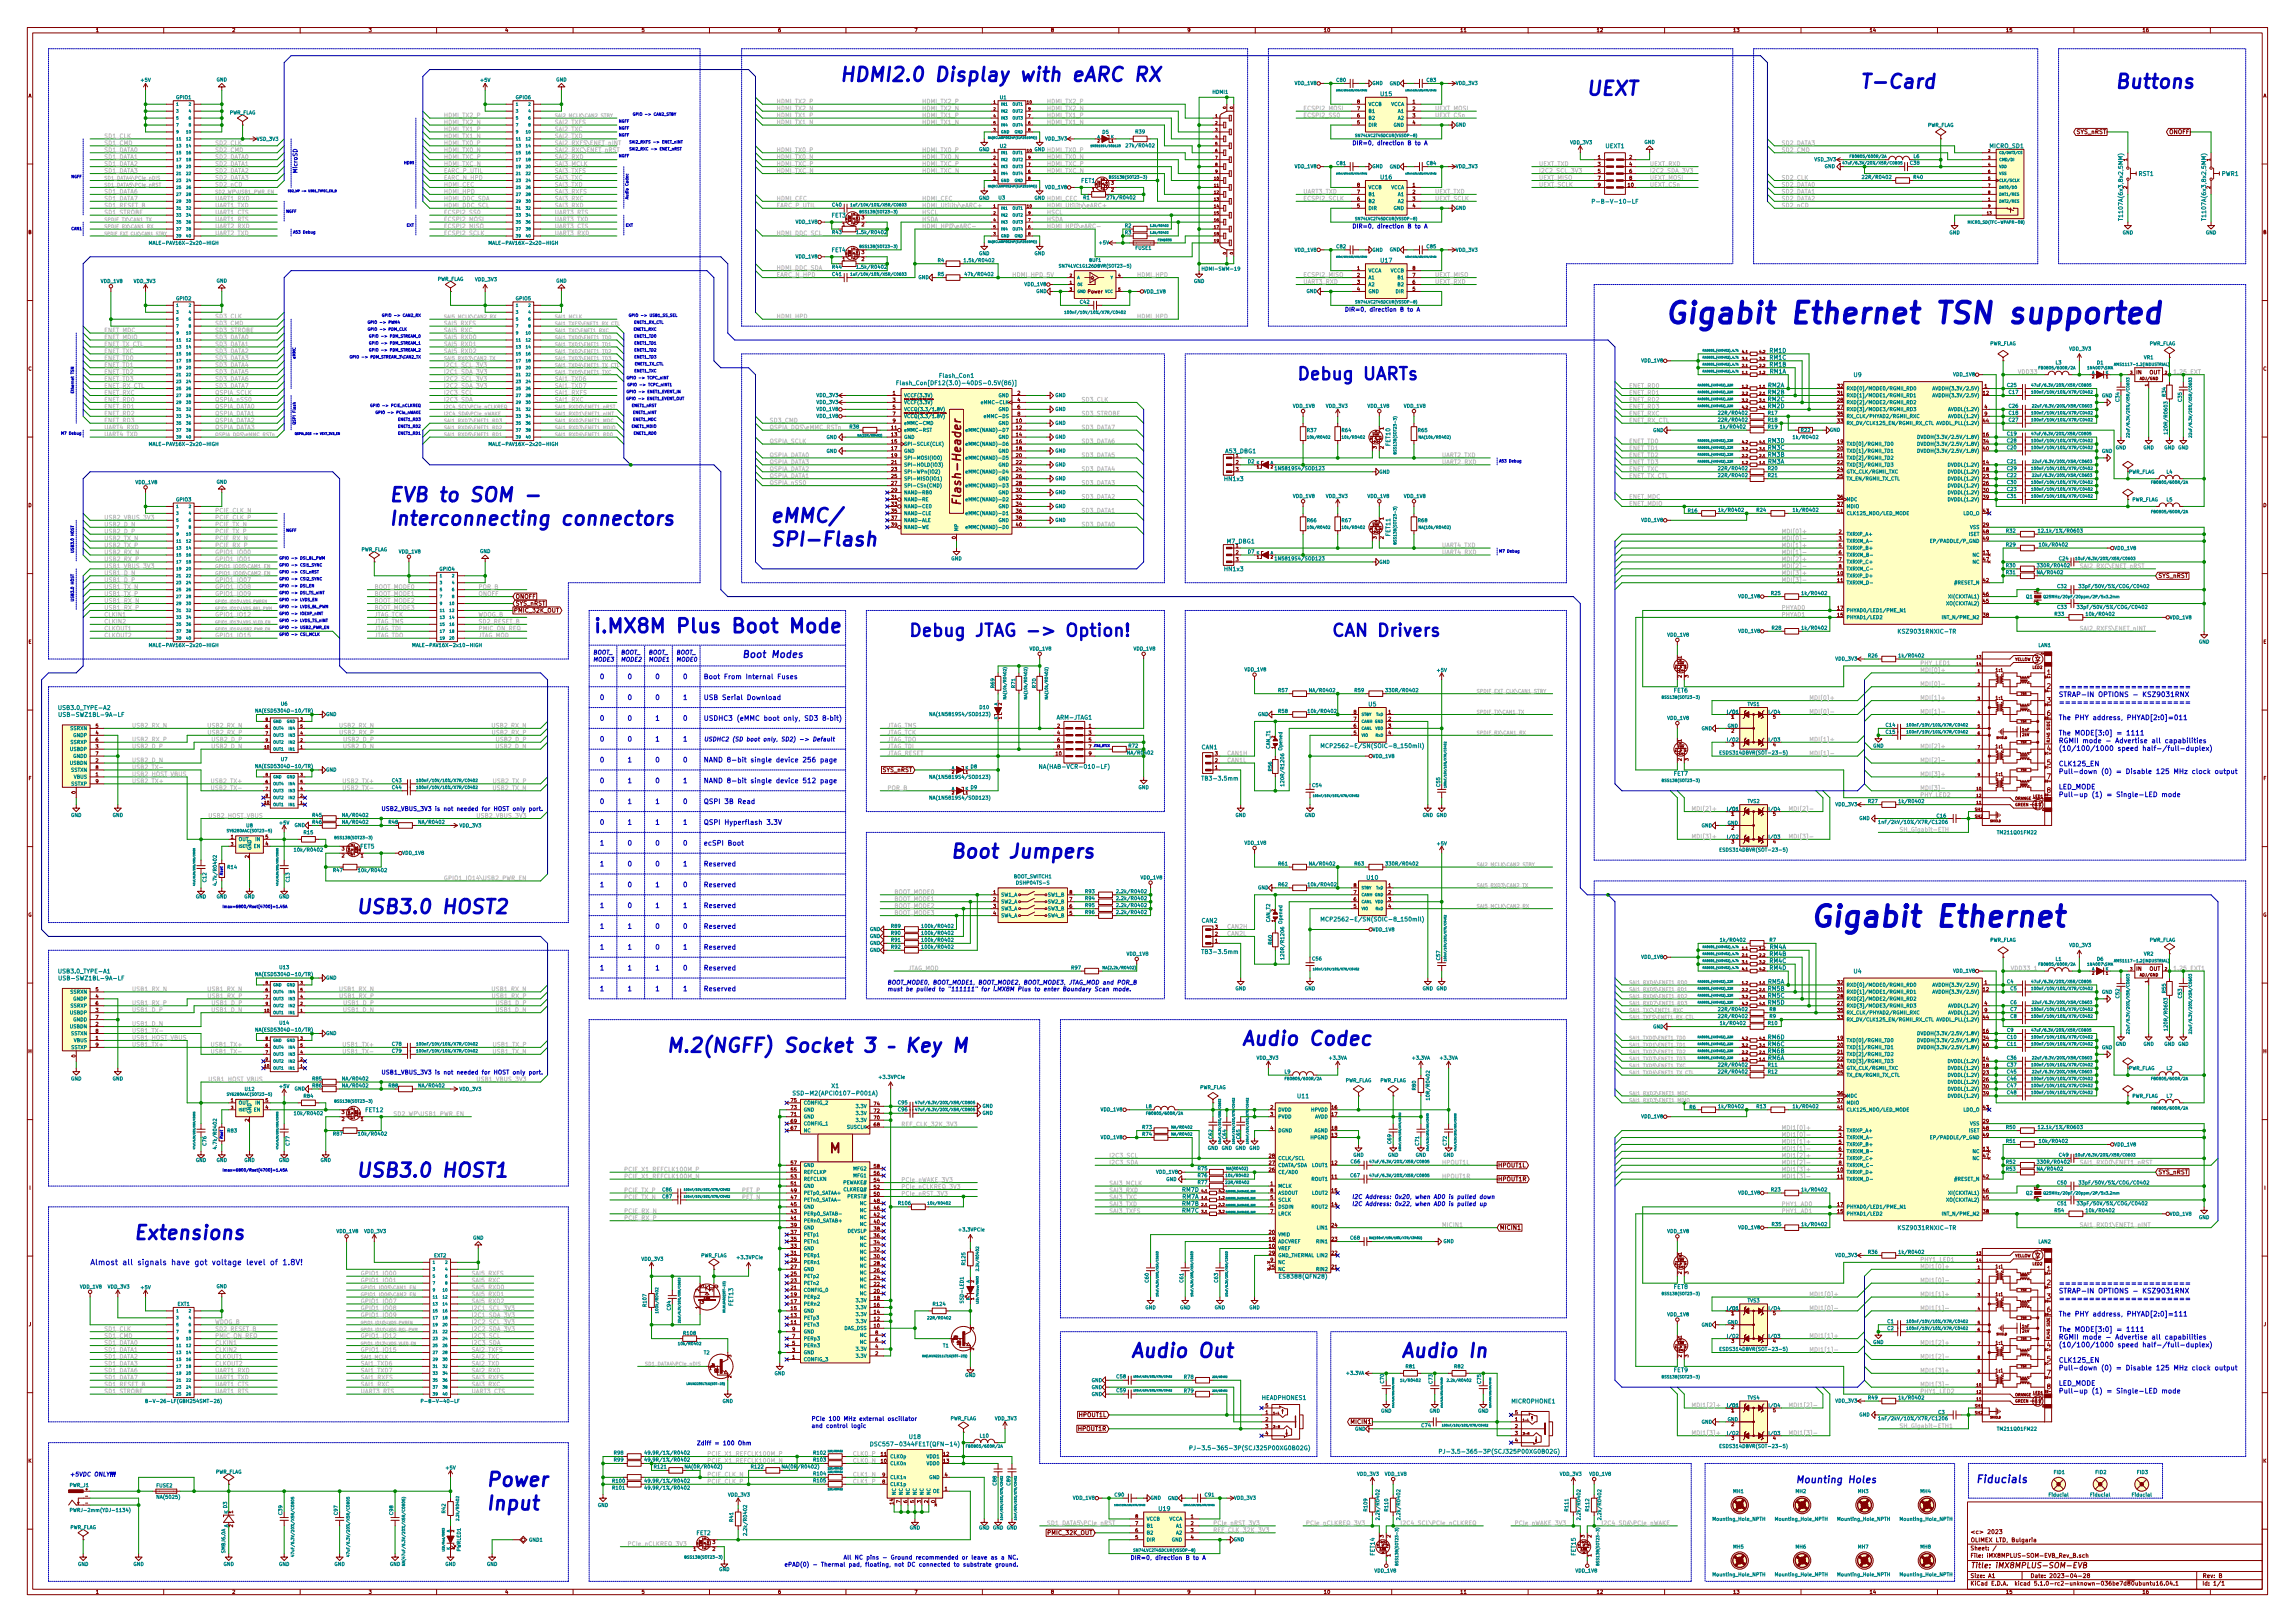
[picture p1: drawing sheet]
<svg xmlns="http://www.w3.org/2000/svg" width="841mm" height="594mm" viewBox="0 0 841 594" stroke-linecap="round" stroke-linejoin="round" font-family="sans-serif">
<defs><g id="words">
<g font-size="10.6" fill="#0000c2">
<text x="609.6" y="118.5">Gigabit Ethernet TSN supported</text>
<text x="662.9" y="339.5">Gigabit Ethernet</text>
</g>
<g font-size="7.1" fill="#0000c2">
<text x="307.3" y="29.9">HDMI2.0 Display with eARC RX</text>
<text x="583.1" y="34.9">UEXT</text>
<text x="688.4" y="32.4">T-Card</text>
<text x="774.7" y="32.4">Buttons</text>
<text x="142.2" y="183.8">EVB to SOM -</text>
<text x="281.9" y="191.4">eMMC/</text>
<text x="142.2" y="192.4">Interconnecting connectors</text>
<text x="281.9" y="200">SPI-Flash</text>
<text x="217.2" y="231.8">i.MX8M Plus Boot Mode</text>
<text x="348" y="314.3">Boot Jumpers</text>
<text x="137.6" y="334.7">USB3.0 HOST2</text>
<text x="454.7" y="382.9">Audio Codec</text>
<text x="243.8" y="385.5">M.2(NGFF) Socket 3 Key M</text>
<text x="137.6" y="431.2">USB3.0 HOST1</text>
<text x="53.7" y="454">Extensions</text>
<text x="414" y="497.2">Audio Out</text>
<text x="513.1" y="497.2">Audio In</text>
<text x="177.8" y="544.5">Power</text>
<text x="177.8" y="553.1">Input</text>
</g>
<g font-size="6.3" fill="#0000c2">
<text x="475" y="139.2">Debug UARTs</text>
<text x="332.7" y="233.1">Debug JTAG -&gt; Option!</text>
<text x="487.7" y="233.1">CAN Drivers</text>
</g>
<text font-size="4.9" fill="#840000" x="304" y="422.3">M</text>
<text font-size="4.2" fill="#840000" x="352.1" y="182.4" transform="rotate(-90 352.1 182.4)">Flash-Header</text>
<text font-size="3.9" fill="#0000c2" x="723.9" y="543.2">Fiducials</text>
<g font-size="3.5" fill="#0000c2">
<text x="271.8" y="240.9">Boot Modes</text>
<text x="657.9" y="543.2">Mounting Holes</text>
</g>
<text font-size="2.8" fill="#0000c2" x="33" y="463.4">Almost all signals have got voltage level of 1.8V!</text>
<text font-size="2.8" fill="#840000" x="722" y="574.4">Title: iMX8MPLUS-SOM-EVB</text>
<g font-size="2.5" fill="#0000c2">
<text x="219.7" y="248.7">0</text>
<text x="229.9" y="248.7">0</text>
<text x="240" y="248.7">0</text>
<text x="250.2" y="248.7">0</text>
<text x="257.8" y="248.7">Boot From Internal Fuses</text>
<text x="219.7" y="256.4">0</text>
<text x="229.9" y="256.4">0</text>
<text x="240" y="256.4">0</text>
<text x="250.2" y="256.4">1</text>
<text x="257.8" y="256.4">USB Serial Download</text>
<text x="754.4" y="252.4">======================</text>
<text x="754.4" y="255.3">STRAP-IN OPTIONS - KSZ9031RNX</text>
<text x="219.7" y="264">0</text>
<text x="229.9" y="264">0</text>
<text x="240" y="264">1</text>
<text x="250.2" y="264">0</text>
<text x="257.8" y="264">USDHC3 (eMMC boot only, SD3 8bit)</text>
<text x="754.4" y="258.1">======================</text>
<text x="754.4" y="263.7">The PHY address, PHYAD[2:0]=011</text>
<text x="754.4" y="269.4">The MODE[3:0] = 1111</text>
<text x="219.7" y="271.6">0</text>
<text x="229.9" y="271.6">0</text>
<text x="240" y="271.6">1</text>
<text x="250.2" y="271.6">1</text>
<text x="754.4" y="272.2">RGMII mode - Advertise all capabilities</text>
<text x="754.4" y="275">(10/100/1000 speed half-/full-duplex)</text>
<text x="219.7" y="279.2">0</text>
<text x="229.9" y="279.2">1</text>
<text x="240" y="279.2">0</text>
<text x="250.2" y="279.2">0</text>
<text x="257.8" y="279.2">NAND 8-bit single device 256 page</text>
<text x="754.4" y="280.6">CLK125_EN</text>
<text x="219.7" y="286.8">0</text>
<text x="229.9" y="286.8">1</text>
<text x="240" y="286.8">0</text>
<text x="250.2" y="286.8">1</text>
<text x="257.8" y="286.8">NAND 8-bit single device 512 page</text>
<text x="754.4" y="283.5">Pull-down (0) = Disable 125 MHz clock output</text>
<text x="754.4" y="289.1">LED_MODE</text>
<text x="754.4" y="291.9">Pull-up (1) = Single-LED mode</text>
<text x="219.7" y="294.5">0</text>
<text x="229.9" y="294.5">1</text>
<text x="240" y="294.5">1</text>
<text x="250.2" y="294.5">0</text>
<text x="257.8" y="294.5">QSPI 3B Read</text>
<text x="219.7" y="302.1">0</text>
<text x="229.9" y="302.1">1</text>
<text x="240" y="302.1">1</text>
<text x="250.2" y="302.1">1</text>
<text x="257.8" y="302.1">QSPI Hyperflash 3.3V</text>
<text x="219.7" y="309.7">1</text>
<text x="229.9" y="309.7">0</text>
<text x="240" y="309.7">0</text>
<text x="250.2" y="309.7">0</text>
<text x="257.8" y="309.7">ecSPI Boot</text>
<text x="219.7" y="317.3">1</text>
<text x="229.9" y="317.3">0</text>
<text x="240" y="317.3">0</text>
<text x="250.2" y="317.3">1</text>
<text x="257.8" y="317.3">Reserved</text>
<text x="219.7" y="324.9">1</text>
<text x="229.9" y="324.9">0</text>
<text x="240" y="324.9">1</text>
<text x="250.2" y="324.9">0</text>
<text x="257.8" y="324.9">Reserved</text>
<text x="219.7" y="332.6">1</text>
<text x="229.9" y="332.6">0</text>
<text x="240" y="332.6">1</text>
<text x="250.2" y="332.6">1</text>
<text x="257.8" y="332.6">Reserved</text>
<text x="219.7" y="340.2">1</text>
<text x="229.9" y="340.2">1</text>
<text x="240" y="340.2">0</text>
<text x="250.2" y="340.2">0</text>
<text x="257.8" y="340.2">Reserved</text>
<text x="219.7" y="347.8">1</text>
<text x="229.9" y="347.8">1</text>
<text x="240" y="347.8">0</text>
<text x="250.2" y="347.8">1</text>
<text x="257.8" y="347.8">Reserved</text>
<text x="219.7" y="355.4">1</text>
<text x="229.9" y="355.4">1</text>
<text x="240" y="355.4">1</text>
<text x="250.2" y="355.4">0</text>
<text x="257.8" y="355.4">Reserved</text>
<text x="219.7" y="363">1</text>
<text x="229.9" y="363">1</text>
<text x="240" y="363">1</text>
<text x="250.2" y="363">1</text>
<text x="257.8" y="363">Reserved</text>
<text x="754.4" y="470.9">======================</text>
<text x="754.4" y="473.7">STRAP-IN OPTIONS - KSZ9031RNX</text>
<text x="754.4" y="476.5">======================</text>
<text x="754.4" y="482.2">The PHY address, PHYAD[2:0]=111</text>
<text x="754.4" y="487.8">The MODE[3:0] = 1111</text>
<text x="754.4" y="490.6">RGMII mode - Advertise all capabilities</text>
<text x="754.4" y="493.4">(10/100/1000 speed half-/full-duplex)</text>
<text x="754.4" y="499.1">CLK125_EN</text>
<text x="754.4" y="501.9">Pull-down (0) = Disable 125 MHz clock output</text>
<text x="754.4" y="507.5">LED_MODE</text>
<text x="754.4" y="510.4">Pull-up (1) = Single-LED mode</text>
</g>
<g font-size="2.5" fill="#840000">
<text x="750.1" y="247.2">1</text>
<text x="750.1" y="252.2">2</text>
<text x="750.1" y="257.3">3</text>
<text x="750.1" y="262.2">6</text>
<text x="750.1" y="275.1">4</text>
<text x="750.1" y="280.2">5</text>
<text x="750.1" y="285.3">7</text>
<text x="750.1" y="290.3">8</text>
<text x="750.1" y="465.6">1</text>
<text x="750.1" y="470.7">2</text>
<text x="750.1" y="475.8">3</text>
<text x="750.1" y="480.6">6</text>
<text x="750.1" y="493.5">4</text>
<text x="750.1" y="498.6">5</text>
<text x="750.1" y="503.7">7</text>
<text x="750.1" y="508.8">8</text>
</g>
<g font-size="2.1" fill="#008484">
<text x="506" y="35.2">U15</text>
<text x="588.4" y="54.3">UEXT1</text>
<text x="729.1" y="54.3">MICRO_SD1</text>
<text x="506" y="65.7">U16</text>
<text x="783.7" y="64.4">RST1</text>
<text x="814.2" y="64.4">PWR1</text>
<text x="396.2" y="67">FET1</text>
<text x="585.7" y="74.6">P-B-V-10-LF</text>
<text x="304.7" y="79.7">FET3</text>
<text x="777.9" y="79.5" transform="rotate(-90 777.9 79.5)">T1107A(6x3,8x2,5MM)</text>
<text x="808.4" y="79.5" transform="rotate(-90 808.4 79.5)">T1107A(6x3,8x2,5MM)</text>
<text x="304.7" y="92.4">FET4</text>
<text x="506.1" y="96.2">U17</text>
<text x="648.5" y="131.7">RM1C</text>
<text x="648.5" y="129.2">RM1D</text>
<text x="648.5" y="136.8">RM1A</text>
<text x="648.5" y="134.3">RM1B</text>
<text x="332.2" y="141">Flash_Con[DF12(3.0)-40DS-0.5V(86)]</text>
<text x="344.5" y="138.4">Flash_Con1</text>
<text x="647.9" y="141.9">RM2A</text>
<text x="679.4" y="138.1">U9</text>
<text x="647.9" y="149.5">RM2D</text>
<text x="647.9" y="147">RM2C</text>
<text x="647.9" y="144.4">RM2B</text>
<text x="449.2" y="166">A53_DBG1</text>
<text x="509.5" y="163.3" transform="rotate(-90 509.5 163.3)">FET10</text>
<text x="647.9" y="167.3">RM3B</text>
<text x="647.9" y="164.7">RM3C</text>
<text x="647.9" y="162.2">RM3D</text>
<text x="647.9" y="169.8">RM3A</text>
<text x="448.8" y="176.2">HN1x3</text>
<text x="509.5" y="196.3" transform="rotate(-90 509.5 196.3)">FET11</text>
<text x="449.7" y="199">M7_DBG1</text>
<text x="448.8" y="209.2">HN1x3</text>
<text x="696.6" y="232.1">KSZ9031RNXIC-TR</text>
<text x="613.4" y="253.6">FET6</text>
<text x="22.1" y="260">USB3.0_TYPE-A2</text>
<text x="23.1" y="262.5">USB-SWZ1BL-9A-LF</text>
<text x="387.5" y="263.5">ARM-JTAG1</text>
<text x="501.6" y="258.7">U5</text>
<text x="440.4" y="274.4">CAN1</text>
<text x="487.2" y="274">MCP2562-E/SN(SOIC-8_150mil)</text>
<text x="382.8" y="281.6">NA(HAB-VCR-010-LF)</text>
<text x="441.3" y="285.9">TB3-3.5mm</text>
<text x="613.4" y="284.1">FET7</text>
<text x="132" y="310.8">FET5</text>
<text x="501" y="322.2">U10</text>
<text x="440.4" y="337.9">CAN2</text>
<text x="487.2" y="337.5">MCP2562-E/SN(SOIC-8_150mil)</text>
<text x="648.5" y="347.6">RM4A</text>
<text x="441.3" y="349.4">TB3-3.5mm</text>
<text x="648.5" y="352.7">RM4C</text>
<text x="648.5" y="350.2">RM4B</text>
<text x="22.1" y="356.5">USB3.0_TYPE-A1</text>
<text x="23.1" y="359.1">USB-SWZ1BL-9A-LF</text>
<text x="648.5" y="355.2">RM4D</text>
<text x="679.4" y="356.5">U4</text>
<text x="647.9" y="360.3">RM5A</text>
<text x="647.9" y="365.4">RM5C</text>
<text x="647.9" y="362.9">RM5B</text>
<text x="647.9" y="367.9">RM5D</text>
<text x="647.9" y="383.2">RM6C</text>
<text x="647.9" y="380.6">RM6D</text>
<text x="647.9" y="388.3">RM6A</text>
<text x="647.9" y="385.7">RM6B</text>
<text x="292.9" y="401.2">SSD-M2(APCI0107-P001A)</text>
<text x="304.8" y="398.5">X1</text>
<text x="134" y="407.3">FET12</text>
<text x="475.6" y="402.2">U11</text>
<text x="433.2" y="436.5">RM7D</text>
<text x="433.2" y="439.1">RM7A</text>
<text x="433.2" y="441.6">RM7B</text>
<text x="433.2" y="444.1">RM7C</text>
<text x="696.6" y="450.5">KSZ9031RNXIC-TR</text>
<text x="469.6" y="468.3">ES8388(QFN28)</text>
<text x="613.4" y="472.1">FET8</text>
<text x="268.7" y="478.2" transform="rotate(-90 268.7 478.2)">FET13</text>
<text x="613.4" y="502.6">FET9</text>
<text x="462.5" y="512.7">HEADPHONES1</text>
<text x="554" y="514">MICROPHONE1</text>
<text x="333.3" y="527">U18</text>
<text x="321.5" y="529.7">DSC557-0344FE1T(QFN-14)</text>
<text x="439.8" y="531.1">PJ-3.5-365-3P(SCJ325P00XG0B02G)</text>
<text x="531.2" y="532.4">PJ-3.5-365-3P(SCJ325P00XG0B02G)</text>
<text x="424.8" y="553.4">U19</text>
<text x="255.2" y="562.3">FET2</text>
<text x="503.8" y="569.7" transform="rotate(-90 503.8 569.7)">FET14</text>
<text x="577.4" y="569.7" transform="rotate(-90 577.4 569.7)">FET15</text>
</g>
<g font-size="2.1" fill="#c2c2c2">
<text x="284.5" y="40.5">HDMI_TX2_N</text>
<text x="284.5" y="37.9">HDMI_TX2_P</text>
<text x="337.8" y="37.9">HDMI_TX2_P</text>
<text x="337.8" y="40.5">HDMI_TX2_N</text>
<text x="383.5" y="37.9">HDMI_TX2_P</text>
<text x="383.5" y="40.5">HDMI_TX2_N</text>
<text x="477.5" y="40.5">ECSPI2_MOSI</text>
<text x="525.8" y="40.5">UEXT_MOSI</text>
<text x="162.6" y="43">HDMI_TX2_P</text>
<text x="162.6" y="45.5">HDMI_TX2_N</text>
<text x="203.2" y="45.5">SAI2_TXFS</text>
<text x="284.5" y="45.5">HDMI_TX1_N</text>
<text x="284.5" y="43">HDMI_TX1_P</text>
<text x="337.8" y="43">HDMI_TX1_P</text>
<text x="337.8" y="45.5">HDMI_TX1_N</text>
<text x="383.5" y="43">HDMI_TX1_P</text>
<text x="383.5" y="45.5">HDMI_TX1_N</text>
<text x="477.5" y="43">ECSPI2_SS0</text>
<text x="525.8" y="43">UEXT_CSn</text>
<text x="38.1" y="53.2">SD1_CMD</text>
<text x="38.1" y="50.6">SD1_CLK</text>
<text x="78.7" y="53.2">SD2_CLK</text>
<text x="162.6" y="48.1">HDMI_TX1_P</text>
<text x="162.6" y="50.6">HDMI_TX1_N</text>
<text x="162.6" y="53.2">HDMI_TX0_P</text>
<text x="203.2" y="48.1">SAI2_TXC</text>
<text x="203.2" y="50.6">SAI2_TXD</text>
<text x="203.2" y="53.2">SAI2_RXFS\ENET_nINT</text>
<text x="652.8" y="53.2">SD2_DATA3</text>
<text x="38.1" y="55.7">SD1_DATA0</text>
<text x="38.1" y="58.2">SD1_DATA1</text>
<text x="78.7" y="55.7">SD2_CMD</text>
<text x="78.7" y="58.2">SD2_DATA0</text>
<text x="162.6" y="58.2">HDMI_TXC_P</text>
<text x="162.6" y="55.7">HDMI_TX0_N</text>
<text x="203.2" y="55.7">SAI2_RXC\ENET_nRST</text>
<text x="203.2" y="58.2">SAI2_RXD</text>
<text x="284.5" y="58.2">HDMI_TX0_N</text>
<text x="284.5" y="55.7">HDMI_TX0_P</text>
<text x="337.8" y="55.7">HDMI_TX0_P</text>
<text x="337.8" y="58.2">HDMI_TX0_N</text>
<text x="383.5" y="55.7">HDMI_TX0_P</text>
<text x="383.5" y="58.2">HDMI_TX0_N</text>
<text x="652.8" y="55.7">SD2_CMD</text>
<text x="38.1" y="60.8">SD1_DATA2</text>
<text x="38.1" y="63.3">SD1_DATA3</text>
<text x="78.7" y="60.8">SD2_DATA1</text>
<text x="78.7" y="63.3">SD2_DATA2</text>
<text x="78.7" y="65.9">SD2_DATA3</text>
<text x="162.6" y="60.8">HDMI_TXC_N</text>
<text x="162.6" y="63.3">EARC_P_UTIL</text>
<text x="162.6" y="65.9">EARC_N_HPD</text>
<text x="203.2" y="60.8">SAI3_MCLK</text>
<text x="203.2" y="63.3">SAI3_TXFS</text>
<text x="203.2" y="65.9">SAI3_TXC</text>
<text x="284.5" y="63.3">HDMI_TXC_N</text>
<text x="284.5" y="60.8">HDMI_TXC_P</text>
<text x="337.8" y="60.8">HDMI_TXC_P</text>
<text x="337.8" y="63.3">HDMI_TXC_N</text>
<text x="383.5" y="60.8">HDMI_TXC_P</text>
<text x="383.5" y="63.3">HDMI_TXC_N</text>
<text x="563.9" y="60.8">UEXT_TXD</text>
<text x="563.9" y="65.9">UEXT_MISO</text>
<text x="563.9" y="63.3">I2C2_SCL_3V3</text>
<text x="604.5" y="60.8">UEXT_RXD</text>
<text x="604.5" y="65.9">UEXT_MOSI</text>
<text x="604.5" y="63.3">I2C2_SDA_3V3</text>
<text x="652.8" y="65.9">SD2_CLK</text>
<text x="38.1" y="70.9">SD1_DATA6</text>
<text x="78.7" y="68.4">SD2_nCD</text>
<text x="162.6" y="70.9">HDMI_HPD</text>
<text x="162.6" y="68.4">HDMI_CEC</text>
<text x="203.2" y="68.4">SAI3_TXD</text>
<text x="203.2" y="70.9">SAI3_RXFS</text>
<text x="477.5" y="70.9">UART3_TXD</text>
<text x="525.8" y="70.9">UEXT_TXD</text>
<text x="563.9" y="68.4">UEXT_SCLK</text>
<text x="604.5" y="68.4">UEXT_CSn</text>
<text x="652.8" y="70.9">SD2_DATA1</text>
<text x="652.8" y="68.4">SD2_DATA0</text>
<text x="38.1" y="73.5">SD1_DATA7</text>
<text x="38.1" y="76">SD1_RESET_B</text>
<text x="78.7" y="73.5">UART1_RXD</text>
<text x="78.7" y="76">UART1_TXD</text>
<text x="162.6" y="73.5">HDMI_DDC_SDA</text>
<text x="162.6" y="76">HDMI_DDC_SCL</text>
<text x="203.2" y="73.5">SAI3_RXC</text>
<text x="203.2" y="76">SAI3_RXD</text>
<text x="284.5" y="76">EARC_P_UTIL</text>
<text x="284.5" y="73.5">HDMI_CEC</text>
<text x="337.8" y="73.5">HDMI_CEC</text>
<text x="337.8" y="76">HDMI_Utility\eARC+</text>
<text x="383.5" y="73.5">HDMI_CEC</text>
<text x="383.5" y="76">HDMI_Utility\eARC+</text>
<text x="477.5" y="73.5">ECSPI2_SCLK</text>
<text x="525.8" y="73.5">UEXT_SCLK</text>
<text x="652.8" y="76">SD2_nCD</text>
<text x="652.8" y="73.5">SD2_DATA2</text>
<text x="38.1" y="78.6">SD1_STROBE</text>
<text x="78.7" y="83.6">UART2_RXD</text>
<text x="78.7" y="78.6">UART1_CTS</text>
<text x="78.7" y="81.1">UART1_RTS</text>
<text x="162.6" y="78.6">ECSPI2_SS0</text>
<text x="162.6" y="81.1">ECSPI2_MOSI</text>
<text x="162.6" y="83.6">ECSPI2_MISO</text>
<text x="203.2" y="78.6">UART3_RTS</text>
<text x="203.2" y="81.1">UART3_TXD</text>
<text x="203.2" y="83.6">UART3_CTS</text>
<text x="337.8" y="78.6">HSCL</text>
<text x="337.8" y="81.1">HSDA</text>
<text x="337.8" y="83.6">HDMI_HPD\eARC-</text>
<text x="383.5" y="78.6">HSCL</text>
<text x="383.5" y="81.1">HSDA</text>
<text x="383.5" y="83.6">HDMI_HPD\eARC-</text>
<text x="78.7" y="86.2">UART2_TXD</text>
<text x="162.6" y="86.2">ECSPI2_SCLK</text>
<text x="203.2" y="86.2">UART3_RXD</text>
<text x="284.5" y="86.2">HDMI_DDC_SCL</text>
<text x="284.5" y="98.9">HDMI_DDC_SDA</text>
<text x="284.5" y="101.4">EARC_N_HPD</text>
<text x="370.8" y="101.4">HDMI_HPD_5V</text>
<text x="416.6" y="101.4">HDMI_HPD</text>
<text x="477.5" y="101.4">ECSPI2_MISO</text>
<text x="525.8" y="101.4">UEXT_MISO</text>
<text x="477.5" y="104">UART3_RXD</text>
<text x="525.8" y="104">UEXT_RXD</text>
<text x="78.7" y="116.7">SD3_CLK</text>
<text x="78.7" y="119.2">SD3_CMD</text>
<text x="162.6" y="119.2">SAI5_RXFS</text>
<text x="284.5" y="116.7">HDMI_HPD</text>
<text x="416.6" y="116.7">HDMI_HPD</text>
<text x="38.1" y="121.7">ENET_MDC</text>
<text x="38.1" y="124.3">ENET_MDIO</text>
<text x="78.7" y="121.7">SD3_STROBE</text>
<text x="78.7" y="124.3">SD3_DATA0</text>
<text x="162.6" y="121.7">SAI5_RXC</text>
<text x="162.6" y="124.3">SAI5_RXD0</text>
<text x="38.1" y="126.8">ENET_TX_CTL</text>
<text x="38.1" y="129.4">ENET_TXC</text>
<text x="38.1" y="131.9">ENET_TD0</text>
<text x="78.7" y="126.8">SD3_DATA1</text>
<text x="78.7" y="129.4">SD3_DATA2</text>
<text x="78.7" y="131.9">SD3_DATA3</text>
<text x="162.6" y="126.8">SAI5_RXD1</text>
<text x="162.6" y="129.4">SAI5_RXD2</text>
<text x="38.1" y="134.4">ENET_TD1</text>
<text x="38.1" y="137">ENET_TD2</text>
<text x="78.7" y="137">SD3_DATA5</text>
<text x="78.7" y="134.4">SD3_DATA4</text>
<text x="162.6" y="134.4">I2C1_SCL_3V3</text>
<text x="162.6" y="137">I2C1_SDA_3V3</text>
<text x="739.9" y="137">VDD33</text>
<text x="38.1" y="139.5">ENET_TD3</text>
<text x="38.1" y="142.1">ENET_RX_CTL</text>
<text x="78.7" y="139.5">SD3_DATA6</text>
<text x="78.7" y="142.1">SD3_DATA7</text>
<text x="162.6" y="139.5">I2C2_SCL_3V3</text>
<text x="162.6" y="142.1">I2C2_SDA_3V3</text>
<text x="203.2" y="139.5">SAI1_TXD6</text>
<text x="203.2" y="142.1">SAI1_TXD7</text>
<text x="596.9" y="142.1">ENET_RD0</text>
<text x="38.1" y="144.6">ENET_RXC</text>
<text x="38.1" y="147.1">ENET_RD0</text>
<text x="38.1" y="149.7">ENET_RD1</text>
<text x="78.7" y="147.1">QSPIA_nSS0</text>
<text x="78.7" y="144.6">QSPIA_SCLK</text>
<text x="78.7" y="149.7">QSPIA_DATA0</text>
<text x="162.6" y="144.6">I2C3_SCL</text>
<text x="162.6" y="147.1">I2C3_SDA</text>
<text x="203.2" y="144.6">SAI1_RXFS</text>
<text x="203.2" y="147.1">SAI1_RXC</text>
<text x="396.2" y="147.1">SD3_CLK</text>
<text x="596.9" y="144.6">ENET_RD1</text>
<text x="596.9" y="147.1">ENET_RD2</text>
<text x="596.9" y="149.7">ENET_RD3</text>
<text x="38.1" y="152.2">ENET_RD2</text>
<text x="38.1" y="154.8">ENET_RD3</text>
<text x="78.7" y="152.2">QSPIA_DATA1</text>
<text x="78.7" y="154.8">QSPIA_DATA2</text>
<text x="281.9" y="154.8">SD3_CMD</text>
<text x="396.2" y="152.2">SD3_STROBE</text>
<text x="596.9" y="152.2">ENET_RXC</text>
<text x="596.9" y="154.8">ENET_RX_CTL</text>
<text x="38.1" y="157.3">UART4_RXD</text>
<text x="38.1" y="159.8">UART4_TXD</text>
<text x="78.7" y="157.3">QSPIA_DATA3</text>
<text x="281.9" y="157.3">QSPIA_DQS\eMMC_RSTn</text>
<text x="396.2" y="157.3">SD3_DATA7</text>
<text x="281.9" y="167.5">QSPIA_DATA0</text>
<text x="281.9" y="162.4">QSPIA_SCLK</text>
<text x="396.2" y="162.4">SD3_DATA6</text>
<text x="396.2" y="167.5">SD3_DATA5</text>
<text x="528.3" y="167.5">UART2_TXD</text>
<text x="596.9" y="162.4">ENET_TD0</text>
<text x="596.9" y="167.5">ENET_TD2</text>
<text x="596.9" y="164.9">ENET_TD1</text>
<text x="281.9" y="170">QSPIA_DATA3</text>
<text x="281.9" y="172.5">QSPIA_DATA2</text>
<text x="396.2" y="172.5">SD3_DATA4</text>
<text x="528.3" y="170">UART2_RXD</text>
<text x="596.9" y="170">ENET_TD3</text>
<text x="596.9" y="172.5">ENET_TXC</text>
<text x="281.9" y="177.6">QSPIA_nSS0</text>
<text x="281.9" y="175.1">QSPIA_DATA1</text>
<text x="396.2" y="177.6">SD3_DATA3</text>
<text x="596.9" y="175.1">ENET_TX_CTL</text>
<text x="396.2" y="182.7">SD3_DATA2</text>
<text x="596.9" y="182.7">ENET_MDC</text>
<text x="596.9" y="185.2">ENET_MDIO</text>
<text x="38.1" y="190.3">USB2_VBUS_3V3</text>
<text x="78.7" y="187.8">PCIE_CLK_N</text>
<text x="78.7" y="190.3">PCIE_CLK_P</text>
<text x="396.2" y="187.8">SD3_DATA1</text>
<text x="38.1" y="192.9">USB2_D_N</text>
<text x="38.1" y="195.4">USB2_D_P</text>
<text x="38.1" y="197.9">USB2_TX_N</text>
<text x="78.7" y="192.9">PCIE_TX_N</text>
<text x="78.7" y="195.4">PCIE_TX_P</text>
<text x="78.7" y="197.9">PCIE_RX_N</text>
<text x="396.2" y="192.9">SD3_DATA0</text>
<text x="652.8" y="197.9">MDI[0]-</text>
<text x="652.8" y="195.4">MDI[0]+</text>
<text x="38.1" y="200.5">USB2_TX_P</text>
<text x="38.1" y="203">USB2_RX_N</text>
<text x="78.7" y="200.5">PCIE_RX_P</text>
<text x="78.7" y="203">GPIO1_IO00</text>
<text x="528.3" y="203">UART4_RXD</text>
<text x="528.3" y="200.5">UART4_TXD</text>
<text x="652.8" y="203">MDI[1]-</text>
<text x="652.8" y="200.5">MDI[1]+</text>
<text x="38.1" y="208.1">USB1_VBUS_3V3</text>
<text x="38.1" y="205.6">USB2_RX_P</text>
<text x="78.7" y="205.6">GPIO1_IO01</text>
<text x="652.8" y="208.1">MDI[2]-</text>
<text x="652.8" y="205.6">MDI[2]+</text>
<text x="762" y="208.1">SAI2_RXC\ENET_nRST</text>
<text x="38.1" y="210.6">USB1_D_N</text>
<text x="38.1" y="213.2">USB1_D_P</text>
<text x="38.1" y="215.7">USB1_TX_N</text>
<text x="78.7" y="213.2">GPIO1_IO07</text>
<text x="78.7" y="215.7">GPIO1_IO08</text>
<text x="137.2" y="215.7">BOOT_MODE0</text>
<text x="175.3" y="215.7">POR_B</text>
<text x="652.8" y="213.2">MDI[3]-</text>
<text x="652.8" y="210.6">MDI[3]+</text>
<text x="38.1" y="218.3">USB1_TX_P</text>
<text x="38.1" y="220.8">USB1_RX_N</text>
<text x="78.7" y="218.3">GPIO1_IO09</text>
<text x="137.2" y="218.3">BOOT_MODE1</text>
<text x="137.2" y="220.8">BOOT_MODE2</text>
<text x="175.3" y="218.3">ONOFF</text>
<text x="38.1" y="223.3">USB1_RX_P</text>
<text x="38.1" y="225.9">CLKIN1</text>
<text x="78.7" y="225.9">GPIO1_IO12</text>
<text x="137.2" y="223.3">BOOT_MODE3</text>
<text x="137.2" y="225.9">JTAG_TCK</text>
<text x="175.3" y="225.9">WDOG_B</text>
<text x="652.8" y="225.9">PHYAD1</text>
<text x="652.8" y="223.3">PHYAD0</text>
<text x="38.1" y="228.4">CLKIN2</text>
<text x="38.1" y="231">CLKOUT1</text>
<text x="38.1" y="233.5">CLKOUT2</text>
<text x="78.7" y="233.5">GPIO1_IO15</text>
<text x="137.2" y="228.4">JTAG_TMS</text>
<text x="137.2" y="231">JTAG_TDI</text>
<text x="137.2" y="233.5">JTAG_TDO</text>
<text x="175.3" y="233.5">JTAG_MOD</text>
<text x="175.3" y="231">PMIC_ON_REQ</text>
<text x="175.3" y="228.4">SD2_RESET_B</text>
<text x="762" y="231">SAI2_RXFS\ENET_nINT</text>
<text x="703.6" y="243.7">PHY_LED1</text>
<text x="703.6" y="246.2">MDI[0]+</text>
<text x="703.6" y="251.3">MDI[0]-</text>
<text x="662.9" y="256.4">MDI[0]+</text>
<text x="703.6" y="256.4">MDI[1]+</text>
<text x="662.9" y="261.4">MDI[0]-</text>
<text x="703.6" y="261.4">MDI[1]-</text>
<text x="48.3" y="266.5">USB2_RX_N</text>
<text x="76.4" y="266.5">USB2_RX_N</text>
<text x="76.5" y="269.1">USB2_RX_P</text>
<text x="124.7" y="266.5">USB2_RX_N</text>
<text x="124.8" y="269.1">USB2_RX_P</text>
<text x="180.5" y="266.5">USB2_RX_N</text>
<text x="180.6" y="269.1">USB2_RX_P</text>
<text x="325.1" y="269.1">JTAG_TCK</text>
<text x="325.1" y="266.5">JTAG_TMS</text>
<text x="48.3" y="271.6">USB2_RX_P</text>
<text x="48.3" y="274.1">USB2_D_P</text>
<text x="77.8" y="274.1">USB2_D_N</text>
<text x="77.9" y="271.6">USB2_D_P</text>
<text x="126.1" y="274.1">USB2_D_N</text>
<text x="126.2" y="271.6">USB2_D_P</text>
<text x="182" y="274.1">USB2_D_N</text>
<text x="182.1" y="271.6">USB2_D_P</text>
<text x="325.1" y="274.1">JTAG_TDI</text>
<text x="325.1" y="271.6">JTAG_TDO</text>
<text x="662.9" y="271.6">MDI[1]+</text>
<text x="703.6" y="274.1">MDI[2]+</text>
<text x="48.3" y="281.8">USB2_TX-</text>
<text x="48.3" y="279.2">USB2_D_N</text>
<text x="325.1" y="276.7">JTAG_RESET</text>
<text x="449.6" y="276.7">CAN1H</text>
<text x="449.6" y="279.2">CAN1L</text>
<text x="662.9" y="276.7">MDI[1]-</text>
<text x="703.6" y="279.2">MDI[2]-</text>
<text x="48.3" y="286.8">USB2_TX+</text>
<text x="48.3" y="284.3">USB2_HOST_VBUS</text>
<text x="78.1" y="286.8">USB2_TX+</text>
<text x="126.4" y="286.8">USB2_TX+</text>
<text x="180.9" y="286.8">USB2_TX_P</text>
<text x="703.6" y="284.3">MDI[3]+</text>
<text x="78.6" y="289.4">USB2_TX-</text>
<text x="126.9" y="289.4">USB2_TX-</text>
<text x="180.8" y="289.4">USB2_TX_N</text>
<text x="325.1" y="289.4">POR_B</text>
<text x="703.6" y="289.4">MDI[3]-</text>
<text x="703.6" y="291.9">PHY_LED2</text>
<text x="76.2" y="299.5">USB2_HOST_VBUS</text>
<text x="175.3" y="299.5">USB2_VBUS_3V3</text>
<text x="619.8" y="297">MDI[2]+</text>
<text x="655.3" y="297">MDI[2]-</text>
<text x="696" y="304.6">SH_Gigabit-ETH</text>
<text x="619.8" y="307.2">MDI[3]+</text>
<text x="655.3" y="307.2">MDI[3]-</text>
<text x="164.3" y="322.4">GPIO1_IO14\USB2_PWR_EN</text>
<text x="327.7" y="327.5">BOOT_MODE0</text>
<text x="327.7" y="330">BOOT_MODE1</text>
<text x="327.7" y="332.6">BOOT_MODE2</text>
<text x="327.7" y="335.1">BOOT_MODE3</text>
<text x="449.6" y="340.2">CAN2H</text>
<text x="449.6" y="342.7">CAN2L</text>
<text x="332.7" y="355.4">JTAG_MOD</text>
<text x="737.6" y="355.4">VDD33_1</text>
<text x="48.3" y="363">USB1_RX_N</text>
<text x="76.4" y="363">USB1_RX_N</text>
<text x="76.5" y="365.6">USB1_RX_P</text>
<text x="124.7" y="363">USB1_RX_N</text>
<text x="124.8" y="365.6">USB1_RX_P</text>
<text x="180.5" y="363">USB1_RX_N</text>
<text x="180.6" y="365.6">USB1_RX_P</text>
<text x="48.3" y="368.1">USB1_RX_P</text>
<text x="48.3" y="370.7">USB1_D_P</text>
<text x="77.8" y="370.7">USB1_D_N</text>
<text x="77.9" y="368.1">USB1_D_P</text>
<text x="126.1" y="370.7">USB1_D_N</text>
<text x="126.2" y="368.1">USB1_D_P</text>
<text x="182" y="370.7">USB1_D_N</text>
<text x="182.1" y="368.1">USB1_D_P</text>
<text x="48.3" y="375.7">USB1_D_N</text>
<text x="48.3" y="383.4">USB1_TX+</text>
<text x="48.3" y="378.3">USB1_TX-</text>
<text x="48.3" y="380.8">USB1_HOST_VBUS</text>
<text x="78.1" y="383.4">USB1_TX+</text>
<text x="126.4" y="383.4">USB1_TX+</text>
<text x="180.9" y="383.4">USB1_TX_P</text>
<text x="78.6" y="385.9">USB1_TX-</text>
<text x="126.9" y="385.9">USB1_TX-</text>
<text x="180.8" y="385.9">USB1_TX_N</text>
<text x="76.2" y="396.1">USB1_HOST_VBUS</text>
<text x="175.3" y="396.1">USB1_VBUS_3V3</text>
<text x="144.9" y="408.8">SD2_WP\USB1_PWR_EN</text>
<text x="330.2" y="412.6">REF_CLK_32K_3V3</text>
<text x="652.8" y="413.8">MDI1[0]+</text>
<text x="652.8" y="418.9">MDI1[1]+</text>
<text x="652.8" y="416.4">MDI1[0]-</text>
<text x="406.4" y="424">I2C3_SCL</text>
<text x="652.8" y="424">MDI1[2]+</text>
<text x="652.8" y="421.5">MDI1[1]-</text>
<text x="228.6" y="431.6">PCIE_X1_REFCLK100M_N</text>
<text x="228.6" y="429.1">PCIE_X1_REFCLK100M_P</text>
<text x="406.4" y="426.5">I2C3_SDA</text>
<text x="528.3" y="426.5">HPOUT1L</text>
<text x="528.3" y="431.6">HPOUT1R</text>
<text x="652.8" y="431.6">MDI1[3]-</text>
<text x="652.8" y="429.1">MDI1[3]+</text>
<text x="652.8" y="426.5">MDI1[2]-</text>
<text x="762" y="426.5">SAI1_RXD0\ENET1_nRST</text>
<text x="228.6" y="436.7">PCIE_TX_P</text>
<text x="271.8" y="436.7">PET_P</text>
<text x="330.2" y="438">PCIe_nRST_3V3</text>
<text x="330.2" y="435.4">PCIe_nCLKREQ_3V3</text>
<text x="330.2" y="432.9">PCIe_nWAKE_3V3</text>
<text x="406.4" y="434.2">SAI3_MCLK</text>
<text x="406.4" y="436.7">SAI3_RXD</text>
<text x="228.6" y="439.2">PCIE_TX_N</text>
<text x="271.8" y="439.2">PET_N</text>
<text x="406.4" y="439.2">SAI3_TXC</text>
<text x="406.4" y="441.8">SAI3_TXD</text>
<text x="652.8" y="441.8">PHY1_AD0</text>
<text x="228.6" y="444.3">PCIE_RX_N</text>
<text x="228.6" y="446.9">PCIE_RX_P</text>
<text x="406.4" y="444.3">SAI3_TXFS</text>
<text x="528.3" y="449.4">MICIN1</text>
<text x="652.8" y="444.3">PHY1_AD1</text>
<text x="762" y="449.4">SAI1_RXD1\ENET1_nINT</text>
<text x="132.1" y="467.2">GPIO1_IO00</text>
<text x="172.7" y="467.2">SAI5_RXFS</text>
<text x="703.6" y="464.6">MDI1[0]+</text>
<text x="703.6" y="462.1">PHY1_LED1</text>
<text x="132.1" y="469.7">GPIO1_IO01</text>
<text x="172.7" y="469.7">SAI5_RXC</text>
<text x="172.7" y="472.3">SAI5_RXD0</text>
<text x="703.6" y="469.7">MDI1[0]-</text>
<text x="132.1" y="477.3">GPIO1_IO07</text>
<text x="132.1" y="479.9">GPIO1_IO08</text>
<text x="172.7" y="474.8">SAI5_RXD1</text>
<text x="172.7" y="477.3">SAI5_RXD2</text>
<text x="172.7" y="479.9">I2C1_SCL_3V3</text>
<text x="662.9" y="474.8">MDI1[0]+</text>
<text x="662.9" y="479.9">MDI1[0]-</text>
<text x="703.6" y="474.8">MDI1[1]+</text>
<text x="703.6" y="479.9">MDI1[1]-</text>
<text x="78.7" y="485">WDOG_B</text>
<text x="132.1" y="482.4">GPIO1_IO09</text>
<text x="172.7" y="485">I2C2_SCL_3V3</text>
<text x="172.7" y="482.4">I2C1_SDA_3V3</text>
<text x="38.1" y="490">SD1_CMD</text>
<text x="38.1" y="487.5">SD1_CLK</text>
<text x="78.7" y="490">PMIC_ON_REQ</text>
<text x="78.7" y="487.5">SD2_RESET_B</text>
<text x="132.1" y="490">GPIO1_IO12</text>
<text x="172.7" y="487.5">I2C2_SDA_3V3</text>
<text x="172.7" y="490">I2C3_SCL</text>
<text x="662.9" y="490">MDI1[1]+</text>
<text x="38.1" y="492.6">SD1_DATA0</text>
<text x="38.1" y="495.1">SD1_DATA1</text>
<text x="38.1" y="497.7">SD1_DATA2</text>
<text x="78.7" y="492.6">CLKIN1</text>
<text x="78.7" y="495.1">CLKIN2</text>
<text x="78.7" y="497.7">CLKOUT1</text>
<text x="132.1" y="495.1">GPIO1_IO15</text>
<text x="172.7" y="492.6">I2C3_SDA</text>
<text x="172.7" y="495.1">SAI2_TXFS</text>
<text x="172.7" y="497.7">SAI2_TXC</text>
<text x="662.9" y="495.1">MDI1[1]-</text>
<text x="703.6" y="492.6">MDI1[2]+</text>
<text x="703.6" y="497.7">MDI1[2]-</text>
<text x="38.1" y="500.2">SD1_DATA3</text>
<text x="38.1" y="502.7">SD1_DATA6</text>
<text x="78.7" y="502.7">UART1_RXD</text>
<text x="78.7" y="500.2">CLKOUT2</text>
<text x="132.1" y="500.2">SAI1_TXD6</text>
<text x="132.1" y="502.7">SAI1_TXD7</text>
<text x="172.7" y="500.2">SAI2_TXD</text>
<text x="172.7" y="502.7">SAI2_RXD</text>
<text x="703.6" y="502.7">MDI1[3]+</text>
<text x="38.1" y="505.3">SD1_DATA7</text>
<text x="38.1" y="507.8">SD1_RESET_B</text>
<text x="78.7" y="505.3">UART1_TXD</text>
<text x="78.7" y="507.8">UART1_CTS</text>
<text x="132.1" y="505.3">SAI1_RXFS</text>
<text x="132.1" y="507.8">SAI1_RXC</text>
<text x="172.7" y="505.3">SAI3_RXFS</text>
<text x="172.7" y="507.8">SAI3_RXC</text>
<text x="703.6" y="507.8">MDI1[3]-</text>
<text x="38.1" y="510.4">SD1_STROBE</text>
<text x="78.7" y="510.4">UART1_RTS</text>
<text x="132.1" y="510.4">UART3_RTS</text>
<text x="172.7" y="510.4">UART3_CTS</text>
<text x="619.8" y="515.4">MDI1[2]+</text>
<text x="655.3" y="515.4">MDI1[2]-</text>
<text x="703.6" y="510.4">PHY1_LED2</text>
<text x="619.8" y="525.6">MDI1[3]+</text>
<text x="655.3" y="525.6">MDI1[3]-</text>
<text x="696" y="523.1">SH_Gigabit-ETH1</text>
<text x="259.1" y="533.2">PCIE_X1_REFCLK100M_P</text>
<text x="312.4" y="533.2">CLK0_P</text>
<text x="259.1" y="535.8">PCIE_X1_REFCLK100M_N</text>
<text x="312.4" y="535.8">CLK0_N</text>
<text x="259.1" y="540.8">PCIE_CLK_N</text>
<text x="259.1" y="543.4">PCIE_CLK_P</text>
<text x="312.4" y="540.8">CLK1_N</text>
<text x="312.4" y="543.4">CLK1_P</text>
<text x="383.5" y="558.6">SD1_DATA5\PCIe_nRST</text>
<text x="444.5" y="558.6">PCIe_nRST_3V3</text>
<text x="444.5" y="561.2">REF_CLK_32K_3V3</text>
<text x="479.3" y="558.6">PCIe_nCLKREQ_3V3</text>
<text x="513.1" y="558.6">I2C4_SCL\PCIe_nCLKREQ</text>
<text x="555.4" y="558.6">PCIe_nWAKE_3V3</text>
<text x="586.7" y="558.6">I2C4_SDA\PCIe_nWAKE</text>
<text x="229.9" y="566.2">PCIe_nCLKREQ_3V3</text>
</g>
<g font-size="2.1" fill="#0000c2">
<text x="500.2" y="53.2">DIR=0, direction B to A</text>
<text x="109" y="63.6" transform="rotate(-90 109 63.6)">MicroSD</text>
<text x="500.2" y="83.6">DIR=0, direction B to A</text>
<text x="492.8" y="114.1">DIR=0, direction B to A</text>
<text x="217.2" y="239.7">BOOT_</text>
<text x="227.3" y="239.7">BOOT_</text>
<text x="237.5" y="239.7">BOOT_</text>
<text x="247.6" y="239.7">BOOT_</text>
<text x="217.2" y="242.3">MODE3</text>
<text x="227.3" y="242.3">MODE2</text>
<text x="237.5" y="242.3">MODE1</text>
<text x="247.6" y="242.3">MODE0</text>
<text x="257.8" y="271.5">USDHC2 (SD boot only, SD2) -&gt; Default</text>
<text x="139.7" y="297">USB2_VBUS_3V3 is not needed for HOST only port.</text>
<text x="325.1" y="360.6">BOOT_MODE0, BOOT_MODE1, BOOT_MODE2, BOOT_MODE3, JTAG_MOD and POR_B</text>
<text x="325.1" y="363">must be pulled to &quot;111111&quot; for i.MX8M Plus to enter Boundary Scan mode.</text>
<text x="139.7" y="393.5">USB1_VBUS_3V3 is not needed for HOST only port.</text>
<text x="495.3" y="439.1">I2C Address: 0x20, when AD0 is pulled down</text>
<text x="495.3" y="441.7">I2C Address: 0x22, when AD0 is pulled up</text>
<text x="297.2" y="520.4">PCIe 100 MHz external oscillator</text>
<text x="297.2" y="523">and control logic</text>
<text x="259.6" y="529.3">Zdiff = 100 Ohm</text>
<text x="25.4" y="540.8">+5VDC ONLY!!!</text>
<text x="301.2" y="573.8">ePAD(0) - Thermal pad, floating, not DC connected to substrate ground.</text>
<text x="319.8" y="571.2">All NC pins - Ground recommended or leave as a NC.</text>
<text x="418.9" y="571.3">DIR=0, direction B to A</text>
</g>
<g font-size="2.1" fill="#840000">
<text x="760.9" y="49.1">SYS_nRST</text>
<text x="795" y="49.1">ONOFF</text>
<text x="790.9" y="211.7">SYS_nRST</text>
<text x="188.9" y="221.8">SYS_nRST</text>
<text x="188.9" y="219.3">ONOFF</text>
<text x="188.2" y="224.4">PMIC_32K_OUT</text>
<text x="323.4" y="282.8">SYS_nRST</text>
<text x="548.9" y="427.6">HPOUT1L</text>
<text x="790.9" y="430.1">SYS_nRST</text>
<text x="548.9" y="432.6">HPOUT1R</text>
<text x="549.6" y="450.4">MICIN1</text>
<text x="395.6" y="519">HPOUT1L</text>
<text x="495.5" y="521.5">MICIN1</text>
<text x="395.4" y="524.1">HPOUT1R</text>
<text x="384.4" y="562.2">PMIC_32K_OUT</text>
<text x="722" y="561.8">&lt;c&gt; 2023</text>
<text x="722" y="567.8">Sheet: /</text>
<text x="722" y="564.8">OLIMEX LTD, Bulgaria</text>
<text x="722" y="570.5">File: iMX8MPLUS-SOM-EVB_Rev_B.sch</text>
<text x="722" y="580.7">KiCad E.D.A. kicad 5.1.0-rc2-unknown-036be7d80ubuntu16.04.1</text>
<text x="722" y="577.9">Size: A1</text>
<text x="744" y="577.9">Date: 2023-04-28</text>
<text x="807" y="577.9">Rev: B</text>
<text x="807" y="580.7">Id: 1/1</text>
</g>
<g font-size="2.1" fill="#008400">
<text x="796.3" y="137">1.25_EXT</text>
<text x="796.3" y="355.4">1.25_EXT1</text>
</g>
<g font-size="1.9" fill="#840000">
<text x="782.9" y="137.1">IN</text>
<text x="787.6" y="137.1">OUT</text>
<text x="782.9" y="355.5">IN</text>
<text x="787.6" y="355.5">OUT</text>
</g>
<g font-size="1.8" fill="#840000">
<text x="35" y="11.7">1</text>
<text x="85" y="11.7">2</text>
<text x="135" y="11.7">3</text>
<text x="185" y="11.7">4</text>
<text x="235" y="11.7">5</text>
<text x="285" y="11.7">6</text>
<text x="335" y="11.7">7</text>
<text x="385" y="11.7">8</text>
<text x="435" y="11.7">9</text>
<text x="485" y="11.7">10</text>
<text x="535" y="11.7">11</text>
<text x="585" y="11.7">12</text>
<text x="635" y="11.7">13</text>
<text x="685" y="11.7">14</text>
<text x="735" y="11.7">15</text>
<text x="785" y="11.7">16</text>
<text x="10.4" y="35.7">A</text>
<text x="829.4" y="35.7">A</text>
<text x="497.4" y="40.5">7</text>
<text x="497.4" y="37.9">8</text>
<text x="517.7" y="37.9">1</text>
<text x="517.7" y="40.5">2</text>
<text x="497.4" y="45.5">5</text>
<text x="497.4" y="43">6</text>
<text x="517.7" y="43">3</text>
<text x="517.7" y="45.5">4</text>
<text x="585.6" y="58.2">1</text>
<text x="597.1" y="58.2">2</text>
<text x="779.5" y="59" transform="rotate(-90 779.5 59)">1</text>
<text x="810" y="59" transform="rotate(-90 810 59)">1</text>
<text x="585.6" y="60.8">3</text>
<text x="585.6" y="63.3">5</text>
<text x="585.6" y="65.9">7</text>
<text x="597.1" y="60.8">4</text>
<text x="597.1" y="63.3">6</text>
<text x="597.1" y="65.9">8</text>
<text x="400.2" y="70.2">1</text>
<text x="407.2" y="70.2">2</text>
<text x="407.2" y="67.6">3</text>
<text x="497.4" y="70.9">7</text>
<text x="497.4" y="68.4">8</text>
<text x="517.7" y="68.4">1</text>
<text x="517.7" y="70.9">2</text>
<text x="585.6" y="68.4">9</text>
<text x="596.6" y="68.4">10</text>
<text x="779.5" y="69.1" transform="rotate(-90 779.5 69.1)">2</text>
<text x="810" y="69.1" transform="rotate(-90 810 69.1)">2</text>
<text x="497.4" y="76">5</text>
<text x="497.4" y="73.5">6</text>
<text x="517.7" y="73.5">3</text>
<text x="517.7" y="76">4</text>
<text x="308.8" y="82.9">1</text>
<text x="315.7" y="82.9">2</text>
<text x="315.7" y="80.3">3</text>
<text x="10.4" y="85.7">B</text>
<text x="829.4" y="85.7">B</text>
<text x="308.8" y="95.6">1</text>
<text x="315.7" y="95.6">2</text>
<text x="315.7" y="93">3</text>
<text x="497.4" y="98.9">1</text>
<text x="497.4" y="101.4">2</text>
<text x="517.7" y="101.4">7</text>
<text x="517.7" y="98.9">8</text>
<text x="398.7" y="107.4">Power</text>
<text x="497.4" y="104">3</text>
<text x="497.4" y="106.5">4</text>
<text x="517.7" y="106.5">5</text>
<text x="517.7" y="104">6</text>
<text x="10.4" y="135.7">C</text>
<text x="829.4" y="135.7">C</text>
<text x="673.4" y="142.1">32</text>
<text x="727.3" y="142.1">1</text>
<text x="327.2" y="144.6">1</text>
<text x="327.2" y="147.1">3</text>
<text x="327.2" y="149.7">5</text>
<text x="372.9" y="144.6">2</text>
<text x="372.9" y="147.1">4</text>
<text x="372.9" y="149.7">6</text>
<text x="673.4" y="149.7">27</text>
<text x="673.4" y="147.1">28</text>
<text x="673.4" y="144.6">31</text>
<text x="726.8" y="144.6">12</text>
<text x="727.3" y="149.7">4</text>
<text x="327.2" y="152.2">7</text>
<text x="327.2" y="154.8">9</text>
<text x="372.4" y="154.8">10</text>
<text x="372.9" y="152.2">8</text>
<text x="673.4" y="154.8">33</text>
<text x="673.4" y="152.2">35</text>
<text x="726.8" y="154.8">44</text>
<text x="727.3" y="152.2">9</text>
<text x="326.7" y="157.3">11</text>
<text x="326.7" y="159.8">13</text>
<text x="372.4" y="157.3">12</text>
<text x="372.4" y="159.8">14</text>
<text x="507" y="157.4" transform="rotate(-90 507 157.4)">1</text>
<text x="726.8" y="159.8">16</text>
<text x="326.7" y="162.4">15</text>
<text x="326.7" y="164.9">17</text>
<text x="326.7" y="167.5">19</text>
<text x="372.4" y="162.4">16</text>
<text x="372.4" y="164.9">18</text>
<text x="372.4" y="167.5">20</text>
<text x="452.9" y="167.5">1</text>
<text x="504.4" y="164.4" transform="rotate(-90 504.4 164.4)">3</text>
<text x="507" y="164.4" transform="rotate(-90 507 164.4)">2</text>
<text x="673.4" y="162.4">19</text>
<text x="673.4" y="164.9">20</text>
<text x="673.4" y="167.5">21</text>
<text x="726.8" y="162.4">34</text>
<text x="726.8" y="164.9">40</text>
<text x="326.7" y="170">21</text>
<text x="326.7" y="172.5">23</text>
<text x="372.4" y="170">22</text>
<text x="372.4" y="172.5">24</text>
<text x="452.9" y="170">2</text>
<text x="452.9" y="172.5">3</text>
<text x="673.4" y="170">22</text>
<text x="673.4" y="172.5">24</text>
<text x="726.8" y="170">14</text>
<text x="726.8" y="172.5">18</text>
<text x="326.7" y="175.1">25</text>
<text x="326.7" y="177.6">27</text>
<text x="372.4" y="175.1">26</text>
<text x="372.4" y="177.6">28</text>
<text x="673.4" y="175.1">25</text>
<text x="726.8" y="175.1">23</text>
<text x="726.8" y="177.6">26</text>
<text x="10.4" y="185.7">D</text>
<text x="326.7" y="180.2">29</text>
<text x="326.7" y="182.7">31</text>
<text x="326.7" y="185.2">33</text>
<text x="372.4" y="180.2">30</text>
<text x="372.4" y="182.7">32</text>
<text x="372.4" y="185.2">34</text>
<text x="673.4" y="182.7">36</text>
<text x="673.4" y="185.2">37</text>
<text x="726.8" y="180.2">30</text>
<text x="726.8" y="182.7">39</text>
<text x="829.4" y="185.7">D</text>
<text x="326.7" y="187.8">35</text>
<text x="326.7" y="190.3">37</text>
<text x="372.4" y="187.8">36</text>
<text x="372.4" y="190.3">38</text>
<text x="507" y="190.4" transform="rotate(-90 507 190.4)">1</text>
<text x="673.4" y="187.8">41</text>
<text x="726.8" y="187.8">43</text>
<text x="326.7" y="192.9">39</text>
<text x="350.3" y="197.4" transform="rotate(-90 350.3 197.4)">0</text>
<text x="372.4" y="192.9">40</text>
<text x="504.4" y="197.4" transform="rotate(-90 504.4 197.4)">3</text>
<text x="507" y="197.4" transform="rotate(-90 507 197.4)">2</text>
<text x="673.9" y="195.4">2</text>
<text x="673.9" y="197.9">3</text>
<text x="726.8" y="192.9">29</text>
<text x="726.8" y="195.4">48</text>
<text x="726.8" y="197.9">49</text>
<text x="452.9" y="203">2</text>
<text x="673.9" y="200.5">5</text>
<text x="673.9" y="203">6</text>
<text x="726.8" y="203">13</text>
<text x="452.9" y="205.6">3</text>
<text x="673.9" y="205.6">7</text>
<text x="673.9" y="208.1">8</text>
<text x="726.8" y="205.6">47</text>
<text x="673.4" y="210.6">10</text>
<text x="673.4" y="213.2">11</text>
<text x="726.8" y="213.2">42</text>
<text x="726.8" y="220.8">45</text>
<text x="726.8" y="218.3">46</text>
<text x="673.4" y="225.9">15</text>
<text x="673.4" y="223.3">17</text>
<text x="726.8" y="225.9">38</text>
<text x="10.4" y="235.7">E</text>
<text x="829.4" y="235.7">E</text>
<text x="616.2" y="241.2" transform="rotate(-90 616.2 241.2)">1</text>
<text x="616.2" y="248.2" transform="rotate(-90 616.2 248.2)">2</text>
<text x="618.7" y="248.2" transform="rotate(-90 618.7 248.2)">3</text>
<text x="731.4" y="246.1">1:1</text>
<text x="731.4" y="256.3">1:1</text>
<text x="496.1" y="264">7</text>
<text x="496.1" y="261.4">8</text>
<text x="508.8" y="261.4">1</text>
<text x="508.8" y="264">2</text>
<text x="634.5" y="263.2">1</text>
<text x="649.8" y="263.2">5</text>
<text x="35.1" y="269.1">4</text>
<text x="35.1" y="266.5">5</text>
<text x="387.5" y="266.5">2</text>
<text x="387.5" y="269.1">4</text>
<text x="399" y="266.5">1</text>
<text x="399" y="269.1">3</text>
<text x="496.1" y="269.1">5</text>
<text x="496.1" y="266.5">6</text>
<text x="508.8" y="266.5">3</text>
<text x="508.8" y="269.1">4</text>
<text x="634.5" y="268.3">2</text>
<text x="35.1" y="274.1">3</text>
<text x="35.1" y="271.6">6</text>
<text x="387.5" y="271.6">6</text>
<text x="387.5" y="274.1">8</text>
<text x="399" y="271.6">5</text>
<text x="399" y="274.1">7</text>
<text x="616.2" y="271.7" transform="rotate(-90 616.2 271.7)">1</text>
<text x="634.5" y="273.4">3</text>
<text x="649.8" y="273.4">4</text>
<text x="731.4" y="274.1">1:1</text>
<text x="35.1" y="279.2">2</text>
<text x="35.1" y="276.7">7</text>
<text x="35.1" y="281.8">8</text>
<text x="387" y="276.7">10</text>
<text x="399" y="276.7">9</text>
<text x="445.3" y="281.8">1</text>
<text x="445.3" y="279.2">2</text>
<text x="445.3" y="276.7">3</text>
<text x="616.2" y="278.7" transform="rotate(-90 616.2 278.7)">2</text>
<text x="618.7" y="278.7" transform="rotate(-90 618.7 278.7)">3</text>
<text x="10.5" y="285.7">F</text>
<text x="35.1" y="284.3">1</text>
<text x="35.1" y="286.8">9</text>
<text x="731.4" y="284.2">1:1</text>
<text x="829.5" y="285.7">F</text>
<text x="27.7" y="290.8" transform="rotate(-90 27.7 290.8)">0</text>
<text x="634.5" y="298.8">1</text>
<text x="649.8" y="298.8">5</text>
<text x="634.5" y="303.9">2</text>
<text x="84.6" y="307.2">1</text>
<text x="97.3" y="309.7">4</text>
<text x="97.3" y="307.2">5</text>
<text x="125.2" y="311.5">3</text>
<text x="634.5" y="308.9">3</text>
<text x="649.8" y="308.9">4</text>
<text x="91.2" y="314.2" transform="rotate(-90 91.2 314.2)">2</text>
<text x="125.2" y="314">2</text>
<text x="132.2" y="314">1</text>
<text x="364" y="327.5">1</text>
<text x="391.9" y="327.5">8</text>
<text x="496.1" y="327.5">7</text>
<text x="496.1" y="324.9">8</text>
<text x="508.8" y="324.9">1</text>
<text x="508.8" y="327.5">2</text>
<text x="10.3" y="335.7">G</text>
<text x="364" y="330">2</text>
<text x="364" y="332.6">3</text>
<text x="364" y="335.1">4</text>
<text x="391.9" y="335.1">5</text>
<text x="391.9" y="332.6">6</text>
<text x="391.9" y="330">7</text>
<text x="496.1" y="332.6">5</text>
<text x="496.1" y="330">6</text>
<text x="508.8" y="330">3</text>
<text x="508.8" y="332.6">4</text>
<text x="829.3" y="335.7">G</text>
<text x="445.3" y="340.2">3</text>
<text x="445.3" y="345.3">1</text>
<text x="445.3" y="342.7">2</text>
<text x="35.1" y="365.6">4</text>
<text x="35.1" y="363">5</text>
<text x="673.4" y="365.6">28</text>
<text x="673.4" y="363">31</text>
<text x="673.4" y="360.5">32</text>
<text x="726.8" y="363">12</text>
<text x="727.3" y="360.5">1</text>
<text x="35.1" y="370.7">3</text>
<text x="35.1" y="368.1">6</text>
<text x="673.4" y="368.1">27</text>
<text x="673.4" y="370.7">35</text>
<text x="727.3" y="368.1">4</text>
<text x="727.3" y="370.7">9</text>
<text x="35.1" y="375.7">2</text>
<text x="35.1" y="373.2">7</text>
<text x="673.4" y="373.2">33</text>
<text x="726.8" y="373.2">44</text>
<text x="35.1" y="380.8">1</text>
<text x="35.1" y="378.3">8</text>
<text x="35.1" y="383.4">9</text>
<text x="673.4" y="380.8">19</text>
<text x="673.4" y="383.4">20</text>
<text x="726.8" y="378.3">16</text>
<text x="726.8" y="380.8">34</text>
<text x="726.8" y="383.4">40</text>
<text x="10.4" y="385.7">H</text>
<text x="27.7" y="387.3" transform="rotate(-90 27.7 387.3)">0</text>
<text x="673.4" y="385.9">21</text>
<text x="673.4" y="388.4">22</text>
<text x="726.8" y="388.4">14</text>
<text x="829.4" y="385.7">H</text>
<text x="673.4" y="391">24</text>
<text x="673.4" y="393.5">25</text>
<text x="726.8" y="391">18</text>
<text x="726.8" y="393.5">23</text>
<text x="673.4" y="401.1">36</text>
<text x="726.8" y="396.1">26</text>
<text x="726.8" y="398.6">30</text>
<text x="726.8" y="401.1">39</text>
<text x="84.6" y="403.7">1</text>
<text x="97.3" y="406.2">4</text>
<text x="97.3" y="403.7">5</text>
<text x="125.2" y="408">3</text>
<text x="289.9" y="406.2">73</text>
<text x="289.9" y="403.7">75</text>
<text x="320.3" y="407.5">72</text>
<text x="320.3" y="404.9">74</text>
<text x="465.6" y="406.2">2</text>
<text x="488" y="406.2">16</text>
<text x="673.4" y="403.7">37</text>
<text x="673.4" y="406.2">41</text>
<text x="726.8" y="406.2">43</text>
<text x="91.2" y="410.8" transform="rotate(-90 91.2 410.8)">2</text>
<text x="125.2" y="410.5">2</text>
<text x="132.2" y="410.5">1</text>
<text x="289.9" y="413.8">67</text>
<text x="289.9" y="411.3">69</text>
<text x="289.9" y="408.8">71</text>
<text x="320.3" y="412.6">68</text>
<text x="320.3" y="410">70</text>
<text x="465.6" y="408.8">3</text>
<text x="465.6" y="413.8">4</text>
<text x="488" y="408.8">17</text>
<text x="488" y="413.8">18</text>
<text x="673.9" y="413.8">2</text>
<text x="726.8" y="411.3">29</text>
<text x="726.8" y="413.8">48</text>
<text x="488" y="416.4">13</text>
<text x="673.9" y="416.4">3</text>
<text x="673.9" y="418.9">5</text>
<text x="726.8" y="416.4">49</text>
<text x="465.1" y="424">28</text>
<text x="673.9" y="421.5">6</text>
<text x="673.9" y="424">7</text>
<text x="726.8" y="421.5">13</text>
<text x="726.8" y="424">47</text>
<text x="289.9" y="431.6">53</text>
<text x="289.9" y="429.1">55</text>
<text x="289.9" y="426.5">57</text>
<text x="320.3" y="430.3">56</text>
<text x="320.3" y="427.8">58</text>
<text x="465.1" y="429.1">26</text>
<text x="465.1" y="426.5">27</text>
<text x="488" y="431.6">11</text>
<text x="488" y="426.5">12</text>
<text x="673.4" y="429.1">10</text>
<text x="673.4" y="431.6">11</text>
<text x="673.9" y="426.5">8</text>
<text x="726.8" y="431.6">42</text>
<text x="10.7" y="435.7">I</text>
<text x="289.9" y="436.7">49</text>
<text x="289.9" y="434.2">51</text>
<text x="320.3" y="438">50</text>
<text x="320.3" y="435.4">52</text>
<text x="320.3" y="432.9">54</text>
<text x="465.6" y="434.2">1</text>
<text x="465.6" y="436.7">8</text>
<text x="488" y="436.7">15</text>
<text x="726.8" y="436.7">46</text>
<text x="829.7" y="435.7">I</text>
<text x="289.9" y="441.8">45</text>
<text x="289.9" y="439.2">47</text>
<text x="320.3" y="443">46</text>
<text x="320.3" y="440.5">48</text>
<text x="465.6" y="439.2">5</text>
<text x="465.6" y="441.8">6</text>
<text x="488" y="441.8">14</text>
<text x="673.4" y="441.8">17</text>
<text x="726.8" y="439.2">45</text>
<text x="289.9" y="449.4">39</text>
<text x="289.9" y="446.9">41</text>
<text x="289.9" y="444.3">43</text>
<text x="320.3" y="448.1">40</text>
<text x="320.3" y="445.6">42</text>
<text x="465.6" y="444.3">7</text>
<text x="488" y="449.4">24</text>
<text x="673.4" y="444.3">15</text>
<text x="726.8" y="444.3">38</text>
<text x="289.9" y="454.5">35</text>
<text x="289.9" y="451.9">37</text>
<text x="320.3" y="455.7">34</text>
<text x="320.3" y="453.2">36</text>
<text x="320.3" y="450.7">38</text>
<text x="465.1" y="454.5">19</text>
<text x="465.1" y="451.9">20</text>
<text x="488" y="454.5">23</text>
<text x="289.9" y="459.6">31</text>
<text x="289.9" y="457">33</text>
<text x="320.3" y="460.8">30</text>
<text x="320.3" y="458.3">32</text>
<text x="465.1" y="457">10</text>
<text x="465.1" y="459.6">29</text>
<text x="488" y="459.6">22</text>
<text x="616.2" y="459.7" transform="rotate(-90 616.2 459.7)">1</text>
<text x="289.9" y="467.2">25</text>
<text x="289.9" y="464.6">27</text>
<text x="289.9" y="462.1">29</text>
<text x="320.3" y="465.9">26</text>
<text x="320.3" y="463.4">28</text>
<text x="465.1" y="464.6">25</text>
<text x="465.6" y="462.1">9</text>
<text x="488" y="464.6">21</text>
<text x="616.2" y="466.6" transform="rotate(-90 616.2 466.6)">2</text>
<text x="618.7" y="466.6" transform="rotate(-90 618.7 466.6)">3</text>
<text x="731.4" y="464.6">1:1</text>
<text x="256.3" y="473" transform="rotate(-90 256.3 473)">2</text>
<text x="257.9" y="471.5" transform="rotate(-90 257.9 471.5)">S</text>
<text x="261.4" y="473" transform="rotate(-90 261.4 473)">3</text>
<text x="263.1" y="471.7" transform="rotate(-90 263.1 471.7)">D</text>
<text x="289.9" y="472.3">21</text>
<text x="289.9" y="469.7">23</text>
<text x="320.3" y="473.5">20</text>
<text x="320.3" y="471">22</text>
<text x="320.3" y="468.4">24</text>
<text x="256.3" y="479.3" transform="rotate(-90 256.3 479.3)">1</text>
<text x="258" y="477.8" transform="rotate(-90 258 477.8)">G</text>
<text x="289.9" y="479.9">15</text>
<text x="289.9" y="477.3">17</text>
<text x="289.9" y="474.8">19</text>
<text x="320.3" y="478.6">16</text>
<text x="320.3" y="476.1">18</text>
<text x="731.4" y="474.7">1:1</text>
<text x="10.5" y="485.7">J</text>
<text x="289.9" y="485">11</text>
<text x="289.9" y="482.4">13</text>
<text x="320.3" y="483.7">12</text>
<text x="320.3" y="481.1">14</text>
<text x="634.5" y="481.7">1</text>
<text x="649.8" y="481.7">5</text>
<text x="829.5" y="485.7">J</text>
<text x="290.4" y="490">7</text>
<text x="290.4" y="487.5">9</text>
<text x="320.3" y="486.2">10</text>
<text x="320.8" y="491.3">6</text>
<text x="320.8" y="488.8">8</text>
<text x="616.2" y="490.1" transform="rotate(-90 616.2 490.1)">1</text>
<text x="634.5" y="486.7">2</text>
<text x="634.5" y="491.8">3</text>
<text x="649.8" y="491.8">4</text>
<text x="290.4" y="497.7">1</text>
<text x="290.4" y="495.1">3</text>
<text x="290.4" y="492.6">5</text>
<text x="320.8" y="496.4">2</text>
<text x="320.8" y="493.8">4</text>
<text x="616.2" y="497.1" transform="rotate(-90 616.2 497.1)">2</text>
<text x="618.7" y="497.1" transform="rotate(-90 618.7 497.1)">3</text>
<text x="731.4" y="492.5">1:1</text>
<text x="731.4" y="502.7">1:1</text>
<text x="463.8" y="515.4">5</text>
<text x="463.8" y="518">1</text>
<text x="463.8" y="520.5">2</text>
<text x="555.2" y="520.5">1</text>
<text x="555.2" y="518">5</text>
<text x="634.5" y="517.2">1</text>
<text x="649.8" y="517.2">5</text>
<text x="463.8" y="523.1">3</text>
<text x="463.8" y="525.6">4</text>
<text x="555.2" y="523.1">2</text>
<text x="555.2" y="525.6">3</text>
<text x="634.5" y="522.3">2</text>
<text x="634.5" y="527.4">3</text>
<text x="649.8" y="527.4">4</text>
<text x="322.9" y="533.2">11</text>
<text x="345.7" y="533.2">12</text>
<text x="555.2" y="528.1">4</text>
<text x="10.4" y="535.7">K</text>
<text x="322.9" y="535.8">10</text>
<text x="345.7" y="535.8">13</text>
<text x="829.4" y="535.7">K</text>
<text x="323.4" y="543.4">8</text>
<text x="323.4" y="540.8">9</text>
<text x="346.2" y="545.9">1</text>
<text x="346.2" y="540.8">4</text>
<text x="327.4" y="550.9" transform="rotate(-90 327.4 550.9)">14</text>
<text x="329.9" y="550.5" transform="rotate(-90 329.9 550.5)">7</text>
<text x="332.5" y="550.5" transform="rotate(-90 332.5 550.5)">6</text>
<text x="335" y="550.5" transform="rotate(-90 335 550.5)">5</text>
<text x="337.6" y="550.5" transform="rotate(-90 337.6 550.5)">3</text>
<text x="340.1" y="550.5" transform="rotate(-90 340.1 550.5)">2</text>
<text x="342.6" y="550.5" transform="rotate(-90 342.6 550.5)">0</text>
<text x="85.3" y="554.3" transform="rotate(-90 85.3 554.3)">1</text>
<text x="416.1" y="556.1">8</text>
<text x="436.4" y="556.1">1</text>
<text x="85.3" y="559.4" transform="rotate(-90 85.3 559.4)">2</text>
<text x="416.1" y="563.7">5</text>
<text x="416.1" y="561.2">6</text>
<text x="416.1" y="558.6">7</text>
<text x="436.4" y="558.6">2</text>
<text x="436.4" y="561.2">3</text>
<text x="436.4" y="563.7">4</text>
<text x="507" y="563.2" transform="rotate(-90 507 563.2)">3</text>
<text x="509.5" y="563.2" transform="rotate(-90 509.5 563.2)">2</text>
<text x="580.6" y="563.2" transform="rotate(-90 580.6 563.2)">3</text>
<text x="583.2" y="563.2" transform="rotate(-90 583.2 563.2)">2</text>
<text x="254.2" y="568">1</text>
<text x="261.1" y="568">2</text>
<text x="261.1" y="565.5">3</text>
<text x="509.5" y="570.2" transform="rotate(-90 509.5 570.2)">1</text>
<text x="583.2" y="570.2" transform="rotate(-90 583.2 570.2)">1</text>
<text x="35" y="583.7">1</text>
<text x="85" y="583.7">2</text>
<text x="135" y="583.7">3</text>
<text x="185" y="583.7">4</text>
<text x="235" y="583.7">5</text>
<text x="285" y="583.7">6</text>
<text x="335" y="583.7">7</text>
<text x="385" y="583.7">8</text>
<text x="435" y="583.7">9</text>
<text x="485" y="583.7">10</text>
<text x="535" y="583.7">11</text>
<text x="585" y="583.7">12</text>
<text x="635" y="583.7">13</text>
<text x="685" y="583.7">14</text>
<text x="735" y="583.7">15</text>
<text x="785" y="583.7">16</text>
</g>
<g font-size="1.8" fill="#008484">
<text x="51.7" y="30">+5V</text>
<text x="79.3" y="29.8">GND</text>
<text x="176.2" y="30">+5V</text>
<text x="203.8" y="29.8">GND</text>
<text x="489.8" y="30">C80</text>
<text x="522.9" y="30">C83</text>
<text x="444.4" y="34.3">HDMI1</text>
<text x="474.5" y="31.1">VDD_1V8</text>
<text x="502.9" y="31.1">GND</text>
<text x="509.2" y="31.2">GND</text>
<text x="533.6" y="31.1">VDD_3V3</text>
<text x="64.6" y="36.3">GPIO1</text>
<text x="83.9" y="41.9">PWR_FLAG</text>
<text x="189.1" y="36.3">GPIO6</text>
<text x="366.5" y="36.4">U1</text>
<text x="501.4" y="41.3">B1</text>
<text x="501.4" y="38.8">VCCB</text>
<text x="509.6" y="38.8">VCCA</text>
<text x="512.3" y="41.3">A1</text>
<text x="501.4" y="46.4">DIR</text>
<text x="501.4" y="43.9">B2</text>
<text x="510.7" y="46.4">GND</text>
<text x="512.3" y="43.9">A2</text>
<text x="533.3" y="46.4">GND</text>
<text x="706.2" y="46.5">PWR_FLAG</text>
<text x="94.2" y="51.6">VSD_3V3</text>
<text x="383.1" y="51.4">VDD_3V3</text>
<text x="404" y="49">D5</text>
<text x="413.5" y="54">27k/R0402</text>
<text x="416.2" y="48.9">R39</text>
<text x="575.5" y="52.8">VDD_3V3</text>
<text x="602.6" y="52.7">GND</text>
<text x="358.7" y="55.4">GND</text>
<text x="366.5" y="54.1">U2</text>
<text x="379" y="55.4">GND</text>
<text x="665" y="59.1">VSD_3V3</text>
<text x="701.3" y="57.9">L6</text>
<text x="474.5" y="61.6">VDD_1V8</text>
<text x="489.8" y="60.4">C81</text>
<text x="502.9" y="61.6">GND</text>
<text x="509.2" y="61.7">GND</text>
<text x="522.9" y="60.4">C84</text>
<text x="533.6" y="61.6">VDD_3V3</text>
<text x="668.6" y="61.6">GND</text>
<text x="683.2" y="65.5">22R/R0402</text>
<text x="700" y="60.3">C38</text>
<text x="701.3" y="65.5">R40</text>
<text x="383.1" y="69.2">VDD_1V8</text>
<text x="501.4" y="71.8">B1</text>
<text x="501.4" y="69.3">VCCB</text>
<text x="509.6" y="69.3">VCCA</text>
<text x="512.3" y="71.8">A1</text>
<text x="305.1" y="75.7">C40</text>
<text x="358.7" y="73.1">GND</text>
<text x="366" y="73.1">U3</text>
<text x="379" y="73.1">GND</text>
<text x="397" y="73">R1</text>
<text x="406.5" y="73">27k/R0402</text>
<text x="501.4" y="76.9">DIR</text>
<text x="501.4" y="74.4">B2</text>
<text x="510.7" y="76.9">GND</text>
<text x="512.3" y="74.4">A2</text>
<text x="533.3" y="76.8">GND</text>
<text x="291.6" y="81.9">VDD_1V8</text>
<text x="412.3" y="83.3">R2</text>
<text x="56.4" y="89.7">MALE-PAV16X-2x20-HIGH</text>
<text x="180.8" y="89.7">MALE-PAV16X-2x20-HIGH</text>
<text x="314.8" y="85.7">1.5k/R0402</text>
<text x="402.9" y="89.5">+5V</text>
<text x="412.3" y="85.8">R3</text>
<text x="714.3" y="85.8">GND</text>
<text x="777.8" y="85.8">GND</text>
<text x="808.3" y="85.8">GND</text>
<text x="291.6" y="94.6">VDD_1V8</text>
<text x="358.7" y="93.5">GND</text>
<text x="379" y="93.5">GND</text>
<text x="416.2" y="91.5">FUSE1</text>
<text x="474.5" y="92.2">VDD_1V8</text>
<text x="489.8" y="90.9">C82</text>
<text x="502.9" y="92.2">GND</text>
<text x="509.2" y="92.1">GND</text>
<text x="522.9" y="90.9">C85</text>
<text x="533.6" y="92.2">VDD_3V3</text>
<text x="305.1" y="101.1">C41</text>
<text x="314.8" y="98.4">1.5k/R0402</text>
<text x="343.7" y="96">R4</text>
<text x="343.7" y="101.1">R5</text>
<text x="354.2" y="96">1.5k/R0402</text>
<text x="354.4" y="101.1">47k/R0402</text>
<text x="441.4" y="99.1">HDMI-SWM-19</text>
<text x="501.4" y="99.8">VCCA</text>
<text x="509.6" y="99.8">VCCB</text>
<text x="37" y="103.6">VDD_1V8</text>
<text x="49.1" y="103.6">VDD_3V3</text>
<text x="79.3" y="103.5">GND</text>
<text x="160.1" y="102.9">PWR_FLAG</text>
<text x="174.2" y="103">VDD_3V3</text>
<text x="203.8" y="103.5">GND</text>
<text x="336.5" y="102.2">GND</text>
<text x="375.5" y="104.8">VDD_1V8</text>
<text x="379.7" y="107.3">GND</text>
<text x="419.3" y="107.4">VDD_1V8</text>
<text x="437.5" y="103.6">GND</text>
<text x="478.7" y="107.3">GND</text>
<text x="501.4" y="102.3">A1</text>
<text x="501.4" y="104.8">A2</text>
<text x="501.4" y="107.4">GND</text>
<text x="511.6" y="107.4">DIR</text>
<text x="512.3" y="104.8">B2</text>
<text x="512.3" y="102.3">B1</text>
<text x="64.6" y="110">GPIO2</text>
<text x="189.1" y="110">GPIO5</text>
<text x="395.9" y="111.2">C42</text>
<text x="729.1" y="126.5">PWR_FLAG</text>
<text x="758.4" y="128.4">VDD_3V3</text>
<text x="785.7" y="131.6">VR1</text>
<text x="787.5" y="126.5">PWR_FLAG</text>
<text x="601.5" y="132.7">VDD_1V8</text>
<text x="715.8" y="137.8">VDD_1V8</text>
<text x="753.4" y="133.5">L3</text>
<text x="768.5" y="133.5">D1</text>
<text x="676.6" y="142.9">RXD[0]/MODE0/RGMII_RD0</text>
<text x="710.2" y="142.9">AVDDH(3.3V/2.5V)</text>
<text x="735.6" y="141.7">C25</text>
<text x="299.3" y="145.4">VDD_3V3</text>
<text x="299.3" y="148">VDD_3V3</text>
<text x="331.2" y="145.5">VCCF(3.3V)</text>
<text x="331.2" y="148">VCCF(3.3V)</text>
<text x="360.4" y="148">eMMC-CLK</text>
<text x="365.9" y="145.5">GND</text>
<text x="386.7" y="145.4">GND</text>
<text x="473.9" y="149.3">VDD_1V8</text>
<text x="486" y="149.3">VDD_3V3</text>
<text x="501.2" y="149.3">VDD_1V8</text>
<text x="514.5" y="149.3">VDD_1V8</text>
<text x="676.6" y="148">RXD[2]/MODE2/RGMII_RD2</text>
<text x="676.6" y="145.5">RXD[1]/MODE1/RGMII_RD1</text>
<text x="710.2" y="145.5">AVDDH(3.3V/2.5V)</text>
<text x="736.2" y="144.3">C17</text>
<text x="736.2" y="149.3">C26</text>
<text x="770.2" y="145.5">GND</text>
<text x="776.7" y="147.1" transform="rotate(-90 776.7 147.1)">C34</text>
<text x="793.7" y="145.2" transform="rotate(-90 793.7 145.2)">R34</text>
<text x="799.5" y="147.1" transform="rotate(-90 799.5 147.1)">C35</text>
<text x="299.3" y="150.5">VDD_1V8</text>
<text x="299.3" y="153">VDD_1V8</text>
<text x="331.2" y="150.6">VCCQ(3.3/1.8V)</text>
<text x="331.2" y="153.1">VCCQ(3.3/1.8V)</text>
<text x="331.2" y="155.6">eMMC-CMD</text>
<text x="361.6" y="153.1">eMMC-DS</text>
<text x="365.9" y="155.6">GND</text>
<text x="365.9" y="150.6">GND</text>
<text x="386.7" y="150.5">GND</text>
<text x="386.7" y="155.6">GND</text>
<text x="630.5" y="154.4">22R/R0402</text>
<text x="630.5" y="151.9">22R/R0402</text>
<text x="648" y="154.4">R18</text>
<text x="648" y="151.9">R17</text>
<text x="676.6" y="150.6">RXD[3]/MODE3/RGMII_RD3</text>
<text x="676.6" y="155.6">RX_DV/CLK125_EN/RGMII_RX_CTL</text>
<text x="676.6" y="153.1">RX_CLK/PHYAD2/RGMII_RXC</text>
<text x="710.2" y="155.6">AVDDL_PLL(1.2V)</text>
<text x="714.6" y="150.6">AVDDL(1.2V)</text>
<text x="714.6" y="153.1">AVDDL(1.2V)</text>
<text x="736.2" y="151.9">C18</text>
<text x="736.2" y="154.4">C27</text>
<text x="302.8" y="160.8">GND</text>
<text x="311.4" y="157">R38</text>
<text x="331.2" y="158.2">eMMC-RST</text>
<text x="331.2" y="160.7">GND</text>
<text x="355.5" y="158.2">eMMC(NAND)-D7</text>
<text x="365.9" y="160.7">GND</text>
<text x="386.7" y="160.7">GND</text>
<text x="479.1" y="158.2">R37</text>
<text x="491.8" y="158.2">R64</text>
<text x="519.7" y="158.2">R65</text>
<text x="605.7" y="158.2">GND</text>
<text x="631.2" y="157">1k/R0402</text>
<text x="648" y="157">R19</text>
<text x="657.8" y="160.8">1k/R0402</text>
<text x="660" y="158.2">R22</text>
<text x="670.5" y="158.1">GND</text>
<text x="706.1" y="160.7">DVDDH(3.3V/2.5V/1.8V)</text>
<text x="735.6" y="159.5">C19</text>
<text x="794.3" y="158.1" transform="rotate(-90 794.3 158.1)">120R/R0603</text>
<text x="56.4" y="163.3">MALE-PAV16X-2x20-HIGH</text>
<text x="180.8" y="163.3">MALE-PAV16X-2x20-HIGH</text>
<text x="302.8" y="165.9">GND</text>
<text x="331.2" y="163.3">SPI-SCLK(CLK)</text>
<text x="331.2" y="165.8">GND</text>
<text x="355.5" y="163.3">eMMC(NAND)-D6</text>
<text x="365.9" y="165.8">GND</text>
<text x="386.7" y="165.7">GND</text>
<text x="676.6" y="163.3">TXD[0]/RGMII_TD0</text>
<text x="676.6" y="165.8">TXD[1]/RGMII_TD1</text>
<text x="706.1" y="163.3">DVDDH(3.3V/2.5V/1.8V)</text>
<text x="706.1" y="165.8">DVDDH(3.3V/2.5V/1.8V)</text>
<text x="735.6" y="162">C28</text>
<text x="735.6" y="164.6">C20</text>
<text x="770.2" y="165.9">GND</text>
<text x="775.3" y="164.6">GND</text>
<text x="785.4" y="164.6">GND</text>
<text x="793.1" y="164.6">GND GND</text>
<text x="331.2" y="168.3">SPI-MOSI(IO0)</text>
<text x="331.2" y="170.9">SPI-HOLD(IO3)</text>
<text x="331.2" y="173.4">SPI-WPn(IO2)</text>
<text x="355.5" y="168.3">eMMC(NAND)-D5</text>
<text x="355.5" y="173.4">eMMC(NAND)-D4</text>
<text x="365.9" y="170.9">GND</text>
<text x="386.7" y="170.8">GND</text>
<text x="457.4" y="169.7">D2</text>
<text x="468.5" y="172.2">1N5819S4/SOD123</text>
<text x="505.4" y="173.5">GND</text>
<text x="630.5" y="172.2">22R/R0402</text>
<text x="648" y="172.2">R20</text>
<text x="676.6" y="168.3">TXD[2]/RGMII_TD2</text>
<text x="676.6" y="170.9">TXD[3]/RGMII_TD3</text>
<text x="676.6" y="173.4">GTX_CLK/RGMII_TXC</text>
<text x="714.6" y="170.9">DVDDL(1.2V)</text>
<text x="714.6" y="173.4">DVDDL(1.2V)</text>
<text x="735.6" y="169.7">C21</text>
<text x="735.6" y="172.2">C29</text>
<text x="779.9" y="173.5">PWR_FLAG</text>
<text x="794" y="173.5">L4</text>
<text x="49.7" y="177.3">VDD_1V8</text>
<text x="79.3" y="177.2">GND</text>
<text x="331.2" y="176">SPI-MISO(IO1)</text>
<text x="331.2" y="178.5">SPI-CSn(CMD)</text>
<text x="355.5" y="178.5">eMMC(NAND)-D3</text>
<text x="365.9" y="176">GND</text>
<text x="386.7" y="175.9">GND</text>
<text x="630.5" y="174.7">22R/R0402</text>
<text x="648" y="174.7">R21</text>
<text x="676.6" y="176">TX_EN/RGMII_TX_CTL</text>
<text x="714.6" y="176">DVDDL(1.2V)</text>
<text x="714.6" y="178.5">DVDDL(1.2V)</text>
<text x="735.6" y="174.7">C22</text>
<text x="735.6" y="177.3">C30</text>
<text x="735.6" y="179.8">C23</text>
<text x="64.6" y="183.6">GPIO3</text>
<text x="331.2" y="181">NAND-RB0</text>
<text x="331.2" y="183.6">NAND-RE</text>
<text x="355.5" y="183.6">eMMC(NAND)-D2</text>
<text x="365.9" y="181">GND</text>
<text x="386.7" y="181">GND</text>
<text x="473.9" y="182.4">VDD_1V8</text>
<text x="486" y="182.4">VDD_3V3</text>
<text x="501.2" y="182.4">VDD_1V8</text>
<text x="514.5" y="182.4">VDD_1V8</text>
<text x="676.6" y="183.6">MDC</text>
<text x="714.6" y="181">DVDDL(1.2V)</text>
<text x="714.6" y="183.6">DVDDL(1.2V)</text>
<text x="735.6" y="182.4">C31</text>
<text x="781.2" y="183.6">PWR_FLAG</text>
<text x="794" y="183.6">L5</text>
<text x="331.2" y="186.1">NAND-CE0</text>
<text x="331.2" y="188.7">NAND-CLE</text>
<text x="331.2" y="191.2">NAND-ALE</text>
<text x="355.5" y="188.7">eMMC(NAND)-D1</text>
<text x="365.9" y="186.1">GND</text>
<text x="365.9" y="191.2">GND</text>
<text x="386.7" y="191.1">GND</text>
<text x="386.7" y="186.1">GND</text>
<text x="479.1" y="191.3">R66</text>
<text x="491.8" y="191.3">R67</text>
<text x="519.7" y="191.3">R68</text>
<text x="601.5" y="191.1">VDD_1V8</text>
<text x="618.6" y="187.7">R16</text>
<text x="630.5" y="187.4">1k/R0402</text>
<text x="643.8" y="187.4">R24</text>
<text x="657.8" y="187.4">1k/R0402</text>
<text x="676.6" y="186.1">MDIO</text>
<text x="676.6" y="188.7">CLK125_NDO/LED_MODE</text>
<text x="719.4" y="188.7">LDO_O</text>
<text x="331.2" y="193.7">NAND-WE</text>
<text x="351.2" y="194.6" transform="rotate(-90 351.2 194.6)">MP</text>
<text x="355.5" y="193.7">eMMC(NAND)-D0</text>
<text x="676.6" y="196.3">TXRXP_A+</text>
<text x="721.5" y="196.3">ISET</text>
<text x="721.9" y="193.7">VSS</text>
<text x="735.2" y="195.1">R32</text>
<text x="748.4" y="195.1">12.1k/1%/R0603</text>
<text x="132.2" y="201.9">PWR_FLAG</text>
<text x="146.2" y="202.7">VDD_1V8</text>
<text x="175.8" y="202.6">GND</text>
<text x="452.9" y="200.5">1</text>
<text x="457.4" y="202.7">D7</text>
<text x="676.6" y="198.8">TXRXM_A-</text>
<text x="676.6" y="201.4">TXRXP_B+</text>
<text x="676.6" y="203.9">TXRXM_B-</text>
<text x="708.8" y="198.8">EP/PADDLE/P_GND</text>
<text x="722.9" y="203.9">NC</text>
<text x="735.2" y="200.1">R29</text>
<text x="748.2" y="200.1">10k/R0402</text>
<text x="774.9" y="201.4">VDD_1V8</text>
<text x="161.1" y="209">GPIO4</text>
<text x="348.6" y="205.2">GND</text>
<text x="468.5" y="205.2">1N5819S4/SOD123</text>
<text x="505.4" y="206.5">GND</text>
<text x="676.6" y="206.4">TXRXP_C+</text>
<text x="676.6" y="209">TXRXM_C-</text>
<text x="722.9" y="206.4">NC</text>
<text x="735.2" y="207.8">R30</text>
<text x="747.5" y="207.8">330R/R0402</text>
<text x="754.6" y="205.2">C24</text>
<text x="676.6" y="211.5">TXRXP_D+</text>
<text x="676.6" y="214.1">TXRXM_D-</text>
<text x="716.3" y="214.1">#RESET_N</text>
<text x="735.2" y="210.3">R31</text>
<text x="747.1" y="210.3">NA/R0402</text>
<text x="754" y="215.4">C32</text>
<text x="764.2" y="215.4">33pF/50V/5%/COG/C0402</text>
<text x="637.1" y="219.1">VDD_1V8</text>
<text x="649.1" y="217.9">R25</text>
<text x="661" y="217.9">1k/R0402</text>
<text x="713.6" y="221.7">XO(CKXTAL2)</text>
<text x="714.5" y="219.1">XI(CKXTAL1)</text>
<text x="742.5" y="219.2">Q1</text>
<text x="676.6" y="226.8">PHYAD1/LED2</text>
<text x="676.6" y="224.2">PHYAD0/LED1/PME_N1</text>
<text x="712.8" y="226.8">INT_N/PME_N2</text>
<text x="753" y="225.5">R33</text>
<text x="754" y="223">C33</text>
<text x="763.5" y="223">33pF/50V/5%/COG/C0402</text>
<text x="765.3" y="225.5">10k/R0402</text>
<text x="795.2" y="226.8">VDD_1V8</text>
<text x="611" y="233.2">VDD_1V8</text>
<text x="637.1" y="231.8">VDD_1V8</text>
<text x="649.4" y="230.6">R28</text>
<text x="661" y="230.6">1k/R0402</text>
<text x="56.4" y="237">MALE-PAV16X-2x20-HIGH</text>
<text x="152.9" y="237">MALE-PAV16X-2x10-HIGH</text>
<text x="377.4" y="238.2">VDD_1V8</text>
<text x="415.5" y="238.2">VDD_1V8</text>
<text x="747" y="237">LAN1</text>
<text x="805.8" y="235.7">GND</text>
<text x="456.1" y="245.9">VDD_1V8</text>
<text x="672.6" y="241.9">VDD_3V3</text>
<text x="684.7" y="240.8">R26</text>
<text x="696.6" y="240.8">1k/R0402</text>
<text x="364.4" y="251.9" transform="rotate(-90 364.4 251.9)">R69</text>
<text x="372" y="251.9" transform="rotate(-90 372 251.9)">R71</text>
<text x="379.7" y="251.9" transform="rotate(-90 379.7 251.9)">R70</text>
<text x="526.7" y="246.1">+5V</text>
<text x="468.5" y="253.5">R57</text>
<text x="480.4" y="253.5">NA/R0402</text>
<text x="496.5" y="253.5">R59</text>
<text x="508.8" y="253.5">330R/R0402</text>
<text x="95.1" y="261">NA(ESD5304D-10/TR)</text>
<text x="103" y="258.4">U6</text>
<text x="119.4" y="262.3">GND</text>
<text x="342.1" y="262.3">NA(1N5819S4/SOD123)</text>
<text x="359.1" y="259.7">D10</text>
<text x="461" y="262.3">GND</text>
<text x="468.5" y="261.1">R58</text>
<text x="480.2" y="261.1">10k/R0402</text>
<text x="611" y="263.6">VDD_1V8</text>
<text x="633.3" y="261.4">I/O1</text>
<text x="640.4" y="258.6">TVS1</text>
<text x="648.6" y="261.4">I/O4</text>
<text x="25.9" y="267.4">SSRXN</text>
<text x="26.9" y="269.9">GNDP</text>
<text x="623.5" y="267.5">GND</text>
<text x="633" y="266.5">GND</text>
<text x="691.1" y="266.2">C14</text>
<text x="691.1" y="268.7">C15</text>
<text x="25.8" y="275">USBDP</text>
<text x="26" y="272.5">SSRXP</text>
<text x="413.7" y="273.8">R72</text>
<text x="465.4" y="274.3" transform="rotate(-90 465.4 274.3)">CAN_T1</text>
<text x="469.9" y="274.7" transform="rotate(-90 469.9 274.7)">Opened</text>
<text x="633.3" y="271.6">I/O2</text>
<text x="648.6" y="271.6">I/O3</text>
<text x="686.4" y="273.8">GND</text>
<text x="25.7" y="280.1">USBDN</text>
<text x="26.8" y="277.6">GNDD</text>
<text x="95.1" y="281.3">NA(ESD5304D-10/TR)</text>
<text x="103" y="278.8">U7</text>
<text x="355.8" y="281.4">D8</text>
<text x="413.7" y="276.3">NA/R0402</text>
<text x="503.1" y="277.6">VDD_1V8</text>
<text x="631.8" y="276.3">ESDS314DBVR(SOT-23-5)</text>
<text x="26.1" y="282.6">SSTXN</text>
<text x="26.2" y="287.7">SSTXP</text>
<text x="27.1" y="285.2">VBUS</text>
<text x="119.4" y="282.6">GND</text>
<text x="143.8" y="286.5">C43</text>
<text x="342.1" y="285.2">NA(1N5819S4/SOD123)</text>
<text x="466.1" y="282.4" transform="rotate(-90 466.1 282.4)">R56</text>
<text x="470.6" y="287" transform="rotate(-90 470.6 287)">120R/R1206</text>
<text x="143.8" y="289">C44</text>
<text x="342.1" y="292.9">NA(1N5819S4/SOD123)</text>
<text x="355.8" y="289">D9</text>
<text x="417.1" y="289">GND</text>
<text x="481" y="288.3">C54</text>
<text x="527.7" y="288.1" transform="rotate(-90 527.7 288.1)">C55</text>
<text x="26" y="299.2">GND</text>
<text x="41.2" y="299.2">GND</text>
<text x="114.6" y="299.2">R45</text>
<text x="126.1" y="299.2">NA/R0402</text>
<text x="452.7" y="299.2">GND</text>
<text x="478.1" y="299.2">GND</text>
<text x="521.3" y="299.2">GND GND</text>
<text x="633.3" y="297">I/O1</text>
<text x="640.4" y="294.1">TVS2</text>
<text x="648.6" y="297">I/O4</text>
<text x="672.6" y="295.3">VDD_3V3</text>
<text x="684.7" y="294.1">R27</text>
<text x="696.6" y="294.1">1k/R0402</text>
<text x="709.8" y="299.5">C16</text>
<text x="90.3" y="303">U8</text>
<text x="102.5" y="302">+5V</text>
<text x="107.9" y="302.9">GND</text>
<text x="111.4" y="305.6">R15</text>
<text x="126.1" y="301.7">NA/R0402</text>
<text x="142.5" y="301.7">R48</text>
<text x="154" y="301.7">NA/R0402</text>
<text x="168.5" y="303">VDD_3V3</text>
<text x="623.5" y="303">GND</text>
<text x="633" y="302.1">GND</text>
<text x="681.3" y="300.4">GND</text>
<text x="690.8" y="301.7">1nF/2kV/10%/X7R/C1206</text>
<text x="732.4" y="305.6">TM211Q01FM22</text>
<text x="87.4" y="308">OUT</text>
<text x="92.1" y="311.5" transform="rotate(-90 92.1 311.5)">GND</text>
<text x="93" y="310.6">EN</text>
<text x="93.7" y="308">IN</text>
<text x="108.7" y="311.9">10k/R0402</text>
<text x="456.1" y="309.4">VDD_1V8</text>
<text x="526.7" y="309.6">+5V</text>
<text x="631.8" y="311.9">ESDS314DBVR(SOT-23-5)</text>
<text x="633.3" y="307.2">I/O2</text>
<text x="648.6" y="307.2">I/O3</text>
<text x="147.5" y="313.1">VDD_1V8</text>
<text x="468.5" y="317">R61</text>
<text x="480.4" y="317">NA/R0402</text>
<text x="496.5" y="317">R63</text>
<text x="508.8" y="317">330R/R0402</text>
<text x="75.6" y="323" transform="rotate(-90 75.6 323)">C12</text>
<text x="79.4" y="323.4" transform="rotate(-90 79.4 323.4)">4.7k/R0402</text>
<text x="83.4" y="318.3">R14</text>
<text x="106.1" y="323" transform="rotate(-90 106.1 323)">C13</text>
<text x="122.2" y="319.4">R47</text>
<text x="132.2" y="319.4">10k/R0402</text>
<text x="371.4" y="321.7">BOOT_SWITCH1</text>
<text x="373" y="324">DSHP04TS-S</text>
<text x="418" y="322.1">VDD_1V8</text>
<text x="71.7" y="329.1">GND</text>
<text x="79.3" y="329.1">GND</text>
<text x="89.5" y="329.1">GND</text>
<text x="102.2" y="329.1">GND</text>
<text x="366.8" y="328.4">SW1_A</text>
<text x="384" y="328.4">SW1_B</text>
<text x="397.8" y="327.1">R93</text>
<text x="397.8" y="329.7">R94</text>
<text x="410.1" y="327.1">2.2k/R0402</text>
<text x="410.1" y="329.7">2.2k/R0402</text>
<text x="461" y="325.8">GND</text>
<text x="468.5" y="324.6">R62</text>
<text x="480.2" y="324.6">10k/R0402</text>
<text x="366.8" y="330.9">SW2_A</text>
<text x="366.8" y="333.4">SW3_A</text>
<text x="366.8" y="336">SW4_A</text>
<text x="384" y="336">SW4_B</text>
<text x="384" y="333.4">SW3_B</text>
<text x="384" y="330.9">SW2_B</text>
<text x="397.8" y="332.2">R95</text>
<text x="397.8" y="334.8">R96</text>
<text x="410.1" y="332.2">2.2k/R0402</text>
<text x="410.1" y="334.8">2.2k/R0402</text>
<text x="318.7" y="341">GND</text>
<text x="326.6" y="339.8">R89</text>
<text x="338.7" y="339.8">100k/R0402</text>
<text x="465.4" y="337.8" transform="rotate(-90 465.4 337.8)">CAN_T2</text>
<text x="469.9" y="338.2" transform="rotate(-90 469.9 338.2)">Opened</text>
<text x="503.1" y="341.1">VDD_1V8</text>
<text x="318.7" y="343.5">GND</text>
<text x="318.7" y="346.1">GND</text>
<text x="326.6" y="342.4">R90</text>
<text x="326.6" y="344.9">R91</text>
<text x="326.6" y="347.5">R92</text>
<text x="338.7" y="342.4">100k/R0402</text>
<text x="338.7" y="344.9">100k/R0402</text>
<text x="338.7" y="347.5">100k/R0402</text>
<text x="466.1" y="345.9" transform="rotate(-90 466.1 345.9)">R60</text>
<text x="631.2" y="344.9">1k/R0402</text>
<text x="648.5" y="344.9">R7</text>
<text x="729.1" y="344.9">PWR_FLAG</text>
<text x="758.4" y="346.8">VDD_3V3</text>
<text x="787.5" y="344.9">PWR_FLAG</text>
<text x="318.7" y="348.6">GND</text>
<text x="412.9" y="350">VDD_1V8</text>
<text x="470.6" y="350.5" transform="rotate(-90 470.6 350.5)">120R/R1206</text>
<text x="481" y="351.8">C56</text>
<text x="527.7" y="351.6" transform="rotate(-90 527.7 351.6)">C57</text>
<text x="601.5" y="351.2">VDD_1V8</text>
<text x="753.4" y="351.9">L1</text>
<text x="768.5" y="351.9">D6</text>
<text x="785.7" y="350">VR2</text>
<text x="95.1" y="357.5">NA(ESD5304D-10/TR)</text>
<text x="102.5" y="355">U13</text>
<text x="119.4" y="358.8">GND</text>
<text x="392.7" y="355.1">R97</text>
<text x="715.8" y="356.2">VDD_1V8</text>
<text x="25.9" y="363.9">SSRXN</text>
<text x="452.7" y="362.7">GND</text>
<text x="478.1" y="362.7">GND</text>
<text x="521.3" y="362.7">GND GND</text>
<text x="676.6" y="363.9">RXD[1]/MODE1/RGMII_RD1</text>
<text x="676.6" y="361.4">RXD[0]/MODE0/RGMII_RD0</text>
<text x="710.2" y="361.4">AVDDH(3.3V/2.5V)</text>
<text x="710.2" y="363.9">AVDDH(3.3V/2.5V)</text>
<text x="735.5" y="360.2">C4</text>
<text x="736.8" y="362.7">C5</text>
<text x="770.2" y="364">GND</text>
<text x="776.7" y="365.5" transform="rotate(-90 776.7 365.5)">C52</text>
<text x="793.7" y="363.6" transform="rotate(-90 793.7 363.6)">R55</text>
<text x="799.5" y="365.5" transform="rotate(-90 799.5 365.5)">C53</text>
<text x="25.8" y="371.5">USBDP</text>
<text x="26" y="369">SSRXP</text>
<text x="26.9" y="366.5">GNDP</text>
<text x="630.5" y="370.3">22R/R0402</text>
<text x="648.5" y="370.3">R8</text>
<text x="676.6" y="369">RXD[3]/MODE3/RGMII_RD3</text>
<text x="676.6" y="366.5">RXD[2]/MODE2/RGMII_RD2</text>
<text x="676.6" y="371.5">RX_CLK/PHYAD2/RGMII_RXC</text>
<text x="714.6" y="369">AVDDL(1.2V)</text>
<text x="714.6" y="371.5">AVDDL(1.2V)</text>
<text x="736.8" y="367.8">C6</text>
<text x="736.8" y="370.3">C7</text>
<text x="25.7" y="376.6">USBDN</text>
<text x="26.8" y="374.1">GNDD</text>
<text x="95.1" y="377.8">NA(ESD5304D-10/TR)</text>
<text x="102.5" y="375.3">U14</text>
<text x="605.7" y="376.7">GND</text>
<text x="630.5" y="372.9">22R/R0402</text>
<text x="631.2" y="375.4">1k/R0402</text>
<text x="648" y="375.4">R10</text>
<text x="648.5" y="372.9">R9</text>
<text x="676.6" y="374.1">RX_DV/CLK125_EN/RGMII_RX_CTL</text>
<text x="710.2" y="374.1">AVDDL_PLL(1.2V)</text>
<text x="735.5" y="377.9">C9</text>
<text x="736.8" y="372.9">C8</text>
<text x="794.3" y="376.5" transform="rotate(-90 794.3 376.5)">120R/R0603</text>
<text x="26.1" y="379.2">SSTXN</text>
<text x="27.1" y="381.7">VBUS</text>
<text x="119.4" y="379.1">GND</text>
<text x="143.8" y="383">C78</text>
<text x="676.6" y="381.7">TXD[0]/RGMII_TD0</text>
<text x="706.1" y="379.2">DVDDH(3.3V/2.5V/1.8V)</text>
<text x="706.1" y="381.7">DVDDH(3.3V/2.5V/1.8V)</text>
<text x="735.6" y="380.5">C10</text>
<text x="735.6" y="383">C11</text>
<text x="775.3" y="383">GND</text>
<text x="785.4" y="383">GND</text>
<text x="793.1" y="383">GND GND</text>
<text x="26.2" y="384.2">SSTXP</text>
<text x="143.8" y="385.6">C79</text>
<text x="460.6" y="388.1">VDD_3V3</text>
<text x="487.2" y="388.1">+3.3VA</text>
<text x="517.7" y="388.1">+3.3VA</text>
<text x="527.9" y="388.1">+3.3VA</text>
<text x="676.6" y="384.2">TXD[1]/RGMII_TD1</text>
<text x="676.6" y="386.8">TXD[2]/RGMII_TD2</text>
<text x="676.6" y="389.3">TXD[3]/RGMII_TD3</text>
<text x="706.1" y="384.2">DVDDH(3.3V/2.5V/1.8V)</text>
<text x="714.6" y="389.3">DVDDL(1.2V)</text>
<text x="735.6" y="388.1">C36</text>
<text x="770.2" y="384.3">GND</text>
<text x="26" y="395.7">GND</text>
<text x="41.2" y="395.7">GND</text>
<text x="114.6" y="395.7">R85</text>
<text x="126.1" y="395.7">NA/R0402</text>
<text x="322.5" y="395.1">+3.3VPCIe</text>
<text x="470.8" y="393.2">L9</text>
<text x="630.5" y="393.2">22R/R0402</text>
<text x="630.5" y="390.6">22R/R0402</text>
<text x="648" y="393.2">R12</text>
<text x="648" y="390.6">R11</text>
<text x="676.6" y="391.9">GTX_CLK/RGMII_TXC</text>
<text x="676.6" y="394.4">TX_EN/RGMII_TX_CTL</text>
<text x="714.6" y="391.9">DVDDL(1.2V)</text>
<text x="714.6" y="394.4">DVDDL(1.2V)</text>
<text x="735.6" y="390.6">C37</text>
<text x="735.6" y="393.2">C45</text>
<text x="735.6" y="395.7">C46</text>
<text x="779.9" y="391.9">PWR_FLAG</text>
<text x="794" y="391.9">L2</text>
<text x="89.8" y="399.5">U12</text>
<text x="102.5" y="398.5">+5V</text>
<text x="107.9" y="399.4">GND</text>
<text x="126.1" y="398.3">NA/R0402</text>
<text x="142.5" y="398.3">R88</text>
<text x="154" y="398.3">NA/R0402</text>
<text x="168.5" y="399.5">VDD_3V3</text>
<text x="439.5" y="398.9">PWR_FLAG</text>
<text x="492.9" y="396.4">PWR_FLAG</text>
<text x="505.6" y="396.4">PWR_FLAG</text>
<text x="518.8" y="399.2" transform="rotate(-90 518.8 399.2)">R80</text>
<text x="714.6" y="396.9">DVDDL(1.2V)</text>
<text x="714.6" y="399.5">DVDDL(1.2V)</text>
<text x="735.6" y="398.3">C47</text>
<text x="735.6" y="400.8">C48</text>
<text x="87.4" y="404.6">OUT</text>
<text x="92.1" y="408" transform="rotate(-90 92.1 408)">GND</text>
<text x="93" y="407.1">EN</text>
<text x="93.7" y="404.6">IN</text>
<text x="111.4" y="402.1">R84</text>
<text x="294.4" y="407.1">GND</text>
<text x="294.4" y="404.6">CONFIG_2</text>
<text x="314.1" y="405.8">3.3V</text>
<text x="329.2" y="404.5">C95</text>
<text x="329.2" y="407">C96</text>
<text x="360" y="405.8">GND</text>
<text x="403.4" y="407">VDD_1V8</text>
<text x="420" y="405.9">L8</text>
<text x="468.3" y="407.1">DVDD</text>
<text x="480.5" y="407.1">HPVDD</text>
<text x="523.9" y="402.1" transform="rotate(-90 523.9 402.1)">10R/R0402</text>
<text x="619.2" y="406.1">R6</text>
<text x="630.5" y="405.9">1k/R0402</text>
<text x="643.8" y="405.9">R13</text>
<text x="657.8" y="405.9">1k/R0402</text>
<text x="676.6" y="402">MDC</text>
<text x="676.6" y="404.6">MDIO</text>
<text x="676.6" y="407.1">CLK125_NDO/LED_MODE</text>
<text x="714.6" y="402">DVDDL(1.2V)</text>
<text x="719.4" y="407.1">LDO_O</text>
<text x="781.2" y="402.1">PWR_FLAG</text>
<text x="794" y="402.1">L7</text>
<text x="108.7" y="408.4">10k/R0402</text>
<text x="294.4" y="412.2">CONFIG_1</text>
<text x="294.4" y="409.6">GND</text>
<text x="310.4" y="413.5">SUSCLK</text>
<text x="314.1" y="410.9">3.3V</text>
<text x="314.1" y="408.4">3.3V</text>
<text x="360" y="408.3">GND</text>
<text x="418.7" y="413.5">R73</text>
<text x="468.3" y="409.6">PVDD</text>
<text x="481.7" y="409.6">AVDD</text>
<text x="601.5" y="409.6">VDD_1V8</text>
<text x="721.9" y="412.2">VSS</text>
<text x="735.2" y="413.5">R50</text>
<text x="748.4" y="413.5">12.1k/1%/R0603</text>
<text x="75.6" y="419.5" transform="rotate(-90 75.6 419.5)">C76</text>
<text x="79.4" y="419.9" transform="rotate(-90 79.4 419.9)">4.7k/R0402</text>
<text x="83.4" y="414.8">R83</text>
<text x="106.1" y="419.5" transform="rotate(-90 106.1 419.5)">C77</text>
<text x="122.2" y="415.9">R87</text>
<text x="132.2" y="415.9">10k/R0402</text>
<text x="294.4" y="414.7">NC</text>
<text x="403.4" y="417.2">VDD_1V8</text>
<text x="418.7" y="416">R74</text>
<text x="468.3" y="414.7">DGND</text>
<text x="480.3" y="417.3">HPGND</text>
<text x="481.5" y="414.7">AGND</text>
<text x="509.8" y="418.9" transform="rotate(-90 509.8 418.9)">C69</text>
<text x="520" y="419.5" transform="rotate(-90 520 419.5)">C71</text>
<text x="530.1" y="419.5" transform="rotate(-90 530.1 419.5)">C72</text>
<text x="676.6" y="414.7">TXRXP_A+</text>
<text x="676.6" y="417.3">TXRXM_A-</text>
<text x="676.6" y="419.8">TXRXP_B+</text>
<text x="708.8" y="417.3">EP/PADDLE/P_GND</text>
<text x="721.5" y="414.7">ISET</text>
<text x="735.2" y="418.6">R51</text>
<text x="748.2" y="418.6">10k/R0402</text>
<text x="774.9" y="419.9">VDD_1V8</text>
<text x="71.7" y="425.6">GND</text>
<text x="79.3" y="425.6">GND</text>
<text x="89.5" y="425.6">GND</text>
<text x="102.2" y="425.6">GND</text>
<text x="117.4" y="425.6">GND</text>
<text x="442.5" y="421.1">GND GND GND GND</text>
<text x="468.3" y="424.9">CCLK/SCL</text>
<text x="495.9" y="423.7">GND</text>
<text x="508.6" y="423.7">GND</text>
<text x="518.7" y="423.7">GND</text>
<text x="528.9" y="423.7">GND</text>
<text x="676.6" y="422.3">TXRXM_B-</text>
<text x="676.6" y="424.9">TXRXP_C+</text>
<text x="722.9" y="422.3">NC</text>
<text x="722.9" y="424.9">NC</text>
<text x="754.6" y="423.7">C49</text>
<text x="294.4" y="430">REFCLKP</text>
<text x="294.4" y="427.4">GND</text>
<text x="312.8" y="431.2">MFG1</text>
<text x="312.8" y="428.7">MFG2</text>
<text x="423.7" y="429.9">VDD_1V8</text>
<text x="439" y="431.2">R76</text>
<text x="439" y="428.6">R75</text>
<text x="468.3" y="430">CE/AD0</text>
<text x="468.3" y="427.4">CDATA/SDA</text>
<text x="480.9" y="427.4">LOUT1</text>
<text x="494.9" y="431.2">C67</text>
<text x="495.1" y="426.1">C66</text>
<text x="676.6" y="430">TXRXP_D+</text>
<text x="676.6" y="427.4">TXRXM_C-</text>
<text x="735.2" y="426.2">R52</text>
<text x="735.2" y="428.7">R53</text>
<text x="747.1" y="428.7">NA/R0402</text>
<text x="747.5" y="426.2">330R/R0402</text>
<text x="242.8" y="436.4">C86</text>
<text x="294.4" y="437.6">PETp0_SATAA+</text>
<text x="294.4" y="435">GND</text>
<text x="294.4" y="432.5">REFCLKN</text>
<text x="309" y="433.8">PEWAKE#</text>
<text x="309.2" y="436.3">CLKREQ#</text>
<text x="427.3" y="432.6">GND</text>
<text x="439" y="433.7">R77</text>
<text x="468.3" y="435">MCLK</text>
<text x="468.3" y="437.6">ASDOUT</text>
<text x="480.7" y="432.5">ROUT1</text>
<text x="480.9" y="437.6">LOUT2</text>
<text x="637.1" y="437.5">VDD_1V8</text>
<text x="649.1" y="436.4">R23</text>
<text x="661" y="436.4">1k/R0402</text>
<text x="676.6" y="432.5">TXRXM_D-</text>
<text x="714.5" y="437.6">XI(CKXTAL1)</text>
<text x="716.3" y="432.5">#RESET_N</text>
<text x="742.5" y="437.6">Q2</text>
<text x="754" y="433.8">C50</text>
<text x="764.2" y="433.8">33pF/50V/5%/COG/C0402</text>
<text x="242.8" y="438.9">C87</text>
<text x="294.4" y="442.7">GND</text>
<text x="294.4" y="440.1">PETn0_SATAA-</text>
<text x="310.8" y="438.9">PERST#</text>
<text x="315.1" y="443.9">NC</text>
<text x="315.1" y="441.4">NC</text>
<text x="329.3" y="441.3">R106</text>
<text x="468.3" y="440.1">SCLK</text>
<text x="468.3" y="442.7">DSDIN</text>
<text x="480.7" y="442.7">ROUT2</text>
<text x="676.6" y="442.7">PHYAD0/LED1/PME_N1</text>
<text x="713.6" y="440.1">XO(CKXTAL2)</text>
<text x="753" y="444">R54</text>
<text x="754" y="441.4">C51</text>
<text x="763.5" y="441.4">33pF/50V/5%/COG/C0402</text>
<text x="765.3" y="444">10k/R0402</text>
<text x="294.4" y="447.7">PERn0_SATAB+</text>
<text x="294.4" y="445.2">PERp0_SATAB-</text>
<text x="315.1" y="449">NC</text>
<text x="315.1" y="446.5">NC</text>
<text x="468.3" y="445.2">LRCK</text>
<text x="649.4" y="449.1">R35</text>
<text x="661" y="449.1">1k/R0402</text>
<text x="676.6" y="445.2">PHYAD1/LED2</text>
<text x="712.8" y="445.2">INT_N/PME_N2</text>
<text x="795.2" y="445.3">VDD_1V8</text>
<text x="805.8" y="446.5">GND</text>
<text x="123.4" y="451.6">VDD_1V8</text>
<text x="133.5" y="451.6">VDD_3V3</text>
<text x="173.3" y="454">GND</text>
<text x="294.4" y="455.4">PETn1</text>
<text x="294.4" y="452.8">PETp1</text>
<text x="294.4" y="450.3">GND</text>
<text x="310.6" y="451.6">DEVSLP</text>
<text x="315.1" y="454.1">NC</text>
<text x="351.7" y="451">+3.3VPCIe</text>
<text x="468.3" y="455.4">ADCVREF</text>
<text x="468.3" y="452.8">VMID</text>
<text x="482.7" y="455.4">RIN1</text>
<text x="482.9" y="450.3">LIN1</text>
<text x="494.9" y="454">C68</text>
<text x="528.9" y="455.3">GND</text>
<text x="611" y="451.6">VDD_1V8</text>
<text x="637.1" y="450.2">VDD_1V8</text>
<text x="747" y="455.4">LAN2</text>
<text x="159.1" y="460.5">EXT2</text>
<text x="235.1" y="461.8">VDD_3V3</text>
<text x="256.7" y="460.5">PWR_FLAG</text>
<text x="270.4" y="461.2">+3.3VPCIe</text>
<text x="294.4" y="460.4">PERp1</text>
<text x="294.4" y="457.9">GND</text>
<text x="315.1" y="461.7">NC</text>
<text x="315.1" y="459.2">NC</text>
<text x="315.1" y="456.6">NC</text>
<text x="468.3" y="457.9">VREF</text>
<text x="468.3" y="460.4">GND_THERMAL LIN2</text>
<text x="672.6" y="460.4">VDD_3V3</text>
<text x="684.7" y="459.2">R36</text>
<text x="696.6" y="459.2">1k/R0402</text>
<text x="294.4" y="465.5">GND</text>
<text x="294.4" y="463">PERn1</text>
<text x="315.1" y="466.8">NC</text>
<text x="315.1" y="464.3">NC</text>
<text x="353.7" y="463.2" transform="rotate(-90 353.7 463.2)">R125</text>
<text x="468.3" y="465.5">NC</text>
<text x="468.3" y="463">NC</text>
<text x="482.7" y="465.5">RIN2</text>
<text x="29.4" y="471.9">VDD_1V8</text>
<text x="39.5" y="471.9">VDD_3V3</text>
<text x="51.7" y="472.2">+5V</text>
<text x="79.3" y="471.8">GND</text>
<text x="294.4" y="473.1">CONFIG_0</text>
<text x="294.4" y="470.6">PETn2</text>
<text x="294.4" y="468.1">PETp2</text>
<text x="315.1" y="471.9">NC</text>
<text x="315.1" y="469.3">NC</text>
<text x="420.9" y="469.7" transform="rotate(-90 420.9 469.7)">C60</text>
<text x="433.6" y="469.7" transform="rotate(-90 433.6 469.7)">C61</text>
<text x="446.3" y="469.7" transform="rotate(-90 446.3 469.7)">C63</text>
<text x="65.1" y="478.3">EXT1</text>
<text x="236.9" y="478.4" transform="rotate(-90 236.9 478.4)">R107</text>
<text x="245.8" y="479.8" transform="rotate(-90 245.8 479.8)">C94</text>
<text x="294.4" y="478.2">PERn2</text>
<text x="294.4" y="475.7">PERp2</text>
<text x="314.1" y="479.5">3.3V</text>
<text x="314.1" y="477">3.3V</text>
<text x="315.1" y="474.4">NC</text>
<text x="342" y="478.3">R124</text>
<text x="353.1" y="476.9" transform="rotate(-90 353.1 476.9)">SSD-LED1</text>
<text x="419.7" y="479.5">GND</text>
<text x="432.4" y="479.5">GND</text>
<text x="445.1" y="479.5">GND</text>
<text x="457.8" y="479.5">GND</text>
<text x="633.3" y="479.9">I/O1</text>
<text x="640.4" y="477">TVS3</text>
<text x="648.6" y="479.9">I/O4</text>
<text x="294.4" y="485.8">PETn3</text>
<text x="294.4" y="483.3">PETp3</text>
<text x="294.4" y="480.8">GND</text>
<text x="314.1" y="484.6">3.3V</text>
<text x="314.1" y="482">3.3V</text>
<text x="611" y="482.1">VDD_1V8</text>
<text x="623.5" y="485.9">GND</text>
<text x="633" y="485">GND</text>
<text x="691.7" y="484.6">C1</text>
<text x="250.6" y="488.9">R108</text>
<text x="294.4" y="490.9">PERp3</text>
<text x="294.4" y="488.4">GND</text>
<text x="309.3" y="487.1">DAS_DSS</text>
<text x="315.1" y="489.7">NC</text>
<text x="633.3" y="490">I/O2</text>
<text x="648.6" y="490">I/O3</text>
<text x="691.7" y="487.2">C2</text>
<text x="258" y="496.1">T2</text>
<text x="294.4" y="496">GND</text>
<text x="294.4" y="493.5">PERn3</text>
<text x="314.1" y="497.3">3.3V</text>
<text x="314.1" y="494.7">3.3V</text>
<text x="315.1" y="492.2">NC</text>
<text x="345.6" y="493.5">T1</text>
<text x="631.8" y="494.8">ESDS314DBVR(SOT-23-5)</text>
<text x="686.4" y="492.2">GND</text>
<text x="283.8" y="503.7">GND</text>
<text x="294.4" y="498.5">CONFIG_3</text>
<text x="493.6" y="503.6">+3.3VA</text>
<text x="515.2" y="501.1">R81</text>
<text x="533" y="501.1">R82</text>
<text x="353.6" y="504.3">GND</text>
<text x="400" y="508.8">GND</text>
<text x="400" y="506.2">GND</text>
<text x="409.2" y="509.9">C59</text>
<text x="409.2" y="504.8">C58</text>
<text x="434" y="504.9">R78</text>
<text x="507.2" y="506.6" transform="rotate(-90 507.2 506.6)">C70</text>
<text x="524.9" y="506.8" transform="rotate(-90 524.9 506.8)">C73</text>
<text x="542.7" y="506.8" transform="rotate(-90 542.7 506.8)">C75</text>
<text x="56" y="513.8">B-V-26-LF(GBH254SMT-26)</text>
<text x="156.2" y="513.8">P-B-V-40-LF</text>
<text x="264.7" y="513.8">GND</text>
<text x="400" y="511.3">GND</text>
<text x="434" y="510">R79</text>
<text x="633.3" y="515.4">I/O1</text>
<text x="640.4" y="512.6">TVS4</text>
<text x="648.6" y="515.4">I/O4</text>
<text x="672.6" y="513.7">VDD_3V3</text>
<text x="684.7" y="512.6">R49</text>
<text x="696.6" y="512.6">1k/R0402</text>
<text x="348.1" y="520.2">PWR_FLAG</text>
<text x="364.7" y="520.2">VDD_3V3</text>
<text x="506" y="517.4">GND</text>
<text x="523.8" y="517.4">GND</text>
<text x="541.6" y="517.4">GND</text>
<text x="623.5" y="521.5">GND</text>
<text x="633" y="520.5">GND</text>
<text x="681.3" y="518.8">GND</text>
<text x="690.8" y="520.2">1nF/2kV/10%/X7R/C1206</text>
<text x="710.3" y="517.9">C3</text>
<text x="359.2" y="526.5">L10</text>
<text x="496.5" y="524">GND</text>
<text x="521" y="522.7">C74</text>
<text x="633.3" y="525.6">I/O2</text>
<text x="648.6" y="525.6">I/O3</text>
<text x="732.4" y="524">TM211Q01FM22</text>
<text x="225.1" y="532.8">R98</text>
<text x="237.7" y="532.8">49.9R/1%/R0402</text>
<text x="298.2" y="532.8">R102</text>
<text x="631.8" y="530.3">ESDS314DBVR(SOT-23-5)</text>
<text x="78.9" y="539.7">PWR_FLAG</text>
<text x="163.5" y="538.2">+5V</text>
<text x="225.1" y="535.3">R99</text>
<text x="237.7" y="535.3">49.9R/1%/R0402</text>
<text x="239.8" y="537.8">R121</text>
<text x="252" y="537.8">NA(0R/R0402)</text>
<text x="275.4" y="537.8">R122</text>
<text x="287.5" y="537.8">NA(0R/R0402)</text>
<text x="298.2" y="535.3">R103</text>
<text x="326.1" y="536.6">CLK0n</text>
<text x="326.1" y="534.1">CLK0p</text>
<text x="339.7" y="534.1">VDD1</text>
<text x="339.7" y="536.6">VDD0</text>
<text x="752.7" y="539.9">FID1</text>
<text x="768" y="539.9">FID2</text>
<text x="783.2" y="539.9">FID3</text>
<text x="25.5" y="544.6">PWR_J1</text>
<text x="57.4" y="544.8">FUSE2</text>
<text x="224.6" y="545.6">R101</text>
<text x="224.6" y="543">R100</text>
<text x="237.7" y="545.6">49.9R/1%/R0402</text>
<text x="237.7" y="543">49.9R/1%/R0402</text>
<text x="298.2" y="542.9">R105</text>
<text x="298.2" y="540.4">R104</text>
<text x="326.1" y="544.3">CLK1p</text>
<text x="326.1" y="541.7">CLK1n</text>
<text x="340.5" y="541.7">GND</text>
<text x="365.2" y="544" transform="rotate(-90 365.2 544)">C88</text>
<text x="370.3" y="544" transform="rotate(-90 370.3 544)">C89</text>
<text x="497.4" y="540.5">VDD_3V3</text>
<text x="507.5" y="540.5">VDD_1V8</text>
<text x="571.7" y="540.5">VDD_3V3</text>
<text x="582.5" y="540.5">VDD_1V8</text>
<text x="57.9" y="548.9">NA(5025)</text>
<text x="219" y="551.9">GND</text>
<text x="266.9" y="548.1">VDD_3V3</text>
<text x="328.3" y="547.7" transform="rotate(-90 328.3 547.7)">NC</text>
<text x="330.8" y="547.7" transform="rotate(-90 330.8 547.7)">NC</text>
<text x="333.4" y="547.7" transform="rotate(-90 333.4 547.7)">NC</text>
<text x="335.9" y="547.7" transform="rotate(-90 335.9 547.7)">NC</text>
<text x="338.5" y="547.7" transform="rotate(-90 338.5 547.7)">NC</text>
<text x="341" y="547.7" transform="rotate(-90 341 547.7)">NC</text>
<text x="341.9" y="546.8">OE</text>
<text x="393.2" y="549.3">VDD_1V8</text>
<text x="408.6" y="548.1">C90</text>
<text x="421.6" y="549.3">GND</text>
<text x="427.9" y="549.4">GND</text>
<text x="441.6" y="548.1">C91</text>
<text x="452.3" y="549.3">VDD_3V3</text>
<text x="635.2" y="546.9">MH1</text>
<text x="658.1" y="546.9">MH2</text>
<text x="680.9" y="546.9">MH3</text>
<text x="703.8" y="546.9">MH4</text>
<text x="751.1" y="548.1">Fiducial</text>
<text x="766.3" y="548.1">Fiducial</text>
<text x="781.5" y="548.1">Fiducial</text>
<text x="27.3" y="553.8">PWRJ-2mm(YDJ-1134)</text>
<text x="83.6" y="554.4" transform="rotate(-90 83.6 554.4)">K D3</text>
<text x="103.4" y="554.8" transform="rotate(-90 103.4 554.8)">C39</text>
<text x="123.7" y="554.8" transform="rotate(-90 123.7 554.8)">C97</text>
<text x="144.1" y="554.8" transform="rotate(-90 144.1 554.8)">C98</text>
<text x="163.2" y="554.1" transform="rotate(-90 163.2 554.1)">R42</text>
<text x="268.7" y="557.3" transform="rotate(-90 268.7 557.3)">R41</text>
<text x="420.1" y="557">VCCB</text>
<text x="428.3" y="557">VCCA</text>
<text x="501.1" y="553.4" transform="rotate(-90 501.1 553.4)">R109</text>
<text x="505.5" y="555.7" transform="rotate(-90 505.5 555.7)">2.2k/R0402</text>
<text x="508.7" y="553.4" transform="rotate(-90 508.7 553.4)">R110</text>
<text x="513.1" y="555.7" transform="rotate(-90 513.1 555.7)">2.2k/R0402</text>
<text x="574.7" y="553.4" transform="rotate(-90 574.7 553.4)">R111</text>
<text x="579.2" y="555.7" transform="rotate(-90 579.2 555.7)">2.2k/R0402</text>
<text x="582.3" y="553.4" transform="rotate(-90 582.3 553.4)">R112</text>
<text x="586.8" y="555.7" transform="rotate(-90 586.8 555.7)">2.2k/R0402</text>
<text x="628" y="557">Mounting_Hole_NPTH</text>
<text x="650.8" y="557">Mounting_Hole_NPTH</text>
<text x="673.7" y="557">Mounting_Hole_NPTH</text>
<text x="696.5" y="557">Mounting_Hole_NPTH</text>
<text x="25.5" y="560.1">PWR_FLAG</text>
<text x="83.6" y="559.5" transform="rotate(-90 83.6 559.5)">A</text>
<text x="273.7" y="561.4" transform="rotate(-90 273.7 561.4)">2.2k/R0402</text>
<text x="333.3" y="560.2">GND</text>
<text x="358.7" y="560.2">GND GND GND</text>
<text x="420.1" y="562">B2</text>
<text x="420.1" y="559.5">B1</text>
<text x="431.1" y="559.5">A1</text>
<text x="431.1" y="562">A2</text>
<text x="82.5" y="568.8" transform="rotate(-90 82.5 568.8)">SMBJ6.0A</text>
<text x="168.8" y="568.3" transform="rotate(-90 168.8 568.3)">PWRLED1</text>
<text x="193.9" y="564.6">GND1</text>
<text x="420.1" y="564.6">DIR</text>
<text x="429.4" y="564.6">GND</text>
<text x="452.1" y="564.5">GND</text>
<text x="635.2" y="567.2">MH5</text>
<text x="658.1" y="567.2">MH6</text>
<text x="680.9" y="567.2">MH7</text>
<text x="703.8" y="567.2">MH8</text>
<text x="28.5" y="573.5">GND</text>
<text x="48.8" y="573.5">GND</text>
<text x="81.9" y="573.5">GND</text>
<text x="102.2" y="573.5">GND</text>
<text x="122.5" y="573.5">GND</text>
<text x="142.8" y="573.5">GND</text>
<text x="163.1" y="573.5">GND</text>
<text x="178.4" y="573.5">GND</text>
<text x="263.5" y="575.4">GND</text>
<text x="503.7" y="575.9">VDD_1V8</text>
<text x="577.4" y="575.9">VDD_1V8</text>
<text x="628" y="577.3">Mounting_Hole_NPTH</text>
<text x="650.8" y="577.3">Mounting_Hole_NPTH</text>
<text x="673.7" y="577.3">Mounting_Hole_NPTH</text>
<text x="696.5" y="577.3">Mounting_Hole_NPTH</text>
</g>
<g font-size="1.8" fill="#c2c2c2">
<text x="203.2" y="43">SAI2_MCLK\CAN2_STBY</text>
<text x="38.1" y="65.9">SD1_DATA4\PCIe_nDIS</text>
<text x="38.1" y="68.4">SD1_DATA5\PCIe_nRST</text>
<text x="78.7" y="70.9">SD2_WP\USB1_PWR_EN</text>
<text x="38.1" y="81.1">SPDIF_TX\CAN1_TX</text>
<text x="38.1" y="83.6">SPDIF_RX\CAN1_RX</text>
<text x="162.6" y="116.7">SAI5_MCLK\CAN2_RX</text>
<text x="203.2" y="116.7">SAI1_MCLK</text>
<text x="203.2" y="119.2">SAI1_TXFS\ENET1_RX_CTL</text>
<text x="203.2" y="121.7">SAI1_TXC\ENET1_RXC</text>
<text x="203.2" y="124.3">SAI1_TXD0\ENET1_TD0</text>
<text x="162.6" y="131.9">SAI5_RXD3\CAN2_TX</text>
<text x="203.2" y="126.8">SAI1_TXD1\ENET1_TD1</text>
<text x="203.2" y="129.4">SAI1_TXD2\ENET1_TD2</text>
<text x="203.2" y="131.9">SAI1_TXD3\ENET1_TD3</text>
<text x="203.2" y="134.4">SAI1_TXD4\ENET1_TX_CTL</text>
<text x="203.2" y="137">SAI1_TXD5\ENET1_TXC</text>
<text x="162.6" y="149.7">I2C4_SCL\PCIe_nCLKREQ</text>
<text x="203.2" y="149.7">SAI1_RXD0\ENET1_nRST</text>
<text x="162.6" y="154.8">SAI1_RXD7\ENET1_RD3</text>
<text x="162.6" y="152.2">I2C4_SDA\PCIe_nWAKE</text>
<text x="203.2" y="152.2">SAI1_RXD1\ENET1_nINT</text>
<text x="203.2" y="154.8">SAI1_RXD2\ENET1_MDC</text>
<text x="78.7" y="159.8">QSPIA_DQS\eMMC_RSTn</text>
<text x="162.6" y="159.8">SAI1_RXD5\ENET1_RD1</text>
<text x="162.6" y="157.3">SAI1_RXD6\ENET1_RD2</text>
<text x="203.2" y="157.3">SAI1_RXD3\ENET1_MDIO</text>
<text x="203.2" y="159.8">SAI1_RXD4\ENET1_RD0</text>
<text x="78.7" y="208.1">GPIO1_IO05\CAM1_EN</text>
<text x="78.7" y="210.6">GPIO1_IO06\CAM2_EN</text>
<text x="541" y="253.8">SPDIF_EXT_CLK\CAN1_STBY</text>
<text x="541" y="261.4">SPDIF_TX\CAN1_TX</text>
<text x="541" y="269.1">SPDIF_RX\CAN1_RX</text>
<text x="541" y="317.3">SAI2_MCLK\CAN2_STBY</text>
<text x="541" y="324.9">SAI5_RXD3\CAN2_TX</text>
<text x="541" y="332.6">SAI5_MCLK\CAN2_RX</text>
<text x="596.9" y="360.5">SAI1_RXD4\ENET1_RD0</text>
<text x="596.9" y="363">SAI1_RXD5\ENET1_RD1</text>
<text x="596.9" y="365.6">SAI1_RXD6\ENET1_RD2</text>
<text x="596.9" y="368.1">SAI1_RXD7\ENET1_RD3</text>
<text x="596.9" y="370.7">SAI1_TXC\ENET1_RXC</text>
<text x="596.9" y="373.2">SAI1_TXFS\ENET1_RX_CTL</text>
<text x="596.9" y="380.8">SAI1_TXD0\ENET1_TD0</text>
<text x="596.9" y="383.4">SAI1_TXD1\ENET1_TD1</text>
<text x="596.9" y="385.9">SAI1_TXD2\ENET1_TD2</text>
<text x="596.9" y="388.4">SAI1_TXD3\ENET1_TD3</text>
<text x="596.9" y="391">SAI1_TXD5\ENET1_TXC</text>
<text x="596.9" y="393.5">SAI1_TXD4\ENET1_TX_CTL</text>
<text x="596.9" y="401.1">SAI1_RXD2\ENET1_MDC</text>
<text x="596.9" y="403.7">SAI1_RXD3\ENET1_MDIO</text>
<text x="132.1" y="472.3">GPIO1_IO05\CAM1_EN</text>
<text x="132.1" y="474.8">GPIO1_IO06\CAM2_EN</text>
<text x="132.1" y="497.7">SAI1_MCLK</text>
<text x="236.2" y="500.2">SD1_DATA4\PCIe_nDIS</text>
</g>
<g font-size="1.8" fill="#008400">
<text x="305.1" y="85.7">R43</text>
<text x="305.1" y="98.4">R44</text>
<text x="114.6" y="301.7">R46</text>
<text x="114.6" y="398.3">R86</text>
<text x="444.3" y="417.1" transform="rotate(-90 444.3 417.1)">C62</text>
<text x="449.4" y="417.1" transform="rotate(-90 449.4 417.1)">C64</text>
<text x="454.5" y="417.1" transform="rotate(-90 454.5 417.1)">C65</text>
</g>
<text font-size="1.6" fill="#c2c2c2" x="38.1" y="86.2">SPDIF_EXT_CLK\CAN1_STBY</text>
<g font-size="1.6" fill="#008484">
<text x="399.2" y="95.9">BUF1</text>
<text x="389.3" y="98">SN74LVC1G126DBVR(SOT23-5)</text>
</g>
<g font-size="1.4" fill="#008484">
<text x="64.5" y="38.7">1</text>
<text x="64.5" y="41.2">3</text>
<text x="69.4" y="38.7">2</text>
<text x="69.4" y="41.2">4</text>
<text x="188.9" y="38.7">1</text>
<text x="188.9" y="41.2">3</text>
<text x="193.8" y="38.7">2</text>
<text x="193.8" y="41.2">4</text>
<text x="366.7" y="38.7">IN1</text>
<text x="366.7" y="41.2">IN2</text>
<text x="371.2" y="38.7">OUT1</text>
<text x="371.2" y="41.2">OUT2</text>
<text x="64.5" y="43.8">5</text>
<text x="64.5" y="46.3">7</text>
<text x="69.4" y="43.8">6</text>
<text x="69.4" y="46.3">8</text>
<text x="188.9" y="43.8">5</text>
<text x="188.9" y="46.3">7</text>
<text x="193.8" y="43.8">6</text>
<text x="193.8" y="46.3">8</text>
<text x="366.7" y="43.8">IN3</text>
<text x="366.7" y="46.3">IN4</text>
<text x="371.2" y="46.3">OUT4</text>
<text x="371.2" y="43.8">OUT3</text>
<text x="64.5" y="51.4">11</text>
<text x="64.5" y="53.9">13</text>
<text x="64.5" y="48.8">9</text>
<text x="68.6" y="48.8">10</text>
<text x="68.6" y="51.4">12</text>
<text x="68.6" y="53.9">14</text>
<text x="188.9" y="51.4">11</text>
<text x="188.9" y="53.9">13</text>
<text x="188.9" y="48.8">9</text>
<text x="193" y="48.8">10</text>
<text x="193" y="51.4">12</text>
<text x="193" y="53.9">14</text>
<text x="366.7" y="48.8">GND</text>
<text x="371.8" y="48.8">GND</text>
<text x="402.1" y="50.6">A</text>
<text x="407.2" y="50.6">K</text>
<text x="497.6" y="50.2">SN74LVC2T45DCUR(VSSOP-8)</text>
<text x="64.5" y="56.5">15</text>
<text x="64.5" y="59">17</text>
<text x="68.6" y="56.5">16</text>
<text x="68.6" y="59">18</text>
<text x="188.9" y="56.5">15</text>
<text x="188.9" y="59">17</text>
<text x="193" y="56.5">16</text>
<text x="193" y="59">18</text>
<text x="366.7" y="56.5">IN1</text>
<text x="366.7" y="59">IN2</text>
<text x="371.2" y="56.5">OUT1</text>
<text x="371.2" y="59">OUT2</text>
<text x="679" y="57.8">FB0805/600R/2A</text>
<text x="732.5" y="59">CMD/DI</text>
<text x="64.5" y="61.5">19</text>
<text x="64.5" y="64.1">21</text>
<text x="68.6" y="61.5">20</text>
<text x="68.6" y="64.1">22</text>
<text x="188.9" y="61.5">19</text>
<text x="188.9" y="64.1">21</text>
<text x="193" y="61.5">20</text>
<text x="193" y="64.1">22</text>
<text x="366.7" y="61.5">IN3</text>
<text x="366.7" y="64.1">IN4</text>
<text x="371.2" y="64.1">OUT4</text>
<text x="371.2" y="61.5">OUT3</text>
<text x="407.4" y="65.4">BSS138(SOT23-3)</text>
<text x="677.4" y="60.2">47uF/6.3V/20%/X5R/C0805</text>
<text x="732.5" y="61.5">VDD</text>
<text x="732.5" y="64.1">VSS</text>
<text x="64.5" y="66.6">23</text>
<text x="64.5" y="69.2">25</text>
<text x="64.5" y="71.7">27</text>
<text x="68.6" y="66.6">24</text>
<text x="68.6" y="69.2">26</text>
<text x="68.6" y="71.7">28</text>
<text x="188.9" y="66.6">23</text>
<text x="188.9" y="69.2">25</text>
<text x="188.9" y="71.7">27</text>
<text x="193" y="66.6">24</text>
<text x="193" y="69.2">26</text>
<text x="193" y="71.7">28</text>
<text x="366.7" y="66.6">GND</text>
<text x="371.8" y="66.6">GND</text>
<text x="732.5" y="66.6">CLK/SCLK</text>
<text x="732.5" y="69.1">DAT0/DO</text>
<text x="732.5" y="71.7">DAT1/RES</text>
<text x="64.5" y="74.2">29</text>
<text x="64.5" y="76.8">31</text>
<text x="68.6" y="74.2">30</text>
<text x="68.6" y="76.8">32</text>
<text x="188.9" y="74.2">29</text>
<text x="188.9" y="76.8">31</text>
<text x="193" y="74.2">30</text>
<text x="193" y="76.8">32</text>
<text x="313.7" y="75.6">1uF/10V/10%/X5R/C0603</text>
<text x="366.7" y="76.8">IN1</text>
<text x="371.2" y="76.8">OUT1</text>
<text x="732.5" y="74.2">DAT2/RES</text>
<text x="64.5" y="79.3">33</text>
<text x="64.5" y="81.9">35</text>
<text x="68.6" y="79.3">34</text>
<text x="68.6" y="81.9">36</text>
<text x="188.9" y="79.3">33</text>
<text x="188.9" y="81.9">35</text>
<text x="193" y="79.3">34</text>
<text x="193" y="81.9">36</text>
<text x="316" y="78.1">BSS138(SOT23-3)</text>
<text x="366.7" y="79.3">IN2</text>
<text x="366.7" y="81.9">IN3</text>
<text x="371.2" y="81.9">OUT3</text>
<text x="371.2" y="79.3">OUT2</text>
<text x="497.6" y="80.6">SN74LVC2T45DCUR(VSSOP-8)</text>
<text x="722" y="81.9">MICRO_SD(TFC-WPAPR-08)</text>
<text x="64.5" y="84.4">37</text>
<text x="64.5" y="86.9">39</text>
<text x="68.6" y="84.4">38</text>
<text x="68.6" y="86.9">40</text>
<text x="188.9" y="84.4">37</text>
<text x="188.9" y="86.9">39</text>
<text x="193" y="84.4">38</text>
<text x="193" y="86.9">40</text>
<text x="366.7" y="86.9">GND</text>
<text x="366.7" y="84.4">IN4</text>
<text x="371.2" y="84.4">OUT4</text>
<text x="371.8" y="86.9">GND</text>
<text x="316" y="90.8">BSS138(SOT23-3)</text>
<text x="313.7" y="101">1uF/10V/10%/X5R/C0603</text>
<text x="394.7" y="104.7">OE</text>
<text x="394.7" y="102.2">A</text>
<text x="394.7" y="107.3">GND</text>
<text x="404.9" y="107.3">VCC</text>
<text x="407" y="102.2">Y</text>
<text x="64.5" y="112.3">1</text>
<text x="69.4" y="112.3">2</text>
<text x="188.9" y="112.3">1</text>
<text x="193.8" y="112.3">2</text>
<text x="497.6" y="111.1">SN74LVC2T45DCUR(VSSOP-8)</text>
<text x="64.5" y="114.9">3</text>
<text x="64.5" y="117.4">5</text>
<text x="64.5" y="120">7</text>
<text x="69.4" y="114.9">4</text>
<text x="69.4" y="117.4">6</text>
<text x="69.4" y="120">8</text>
<text x="188.9" y="114.9">3</text>
<text x="188.9" y="117.4">5</text>
<text x="188.9" y="120">7</text>
<text x="193.8" y="114.9">4</text>
<text x="193.8" y="117.4">6</text>
<text x="193.8" y="120">8</text>
<text x="392.3" y="114.9">100nF/10V/10%/X7R/C0402</text>
<text x="64.5" y="125">11</text>
<text x="64.5" y="122.5">9</text>
<text x="68.6" y="122.5">10</text>
<text x="68.6" y="125">12</text>
<text x="188.9" y="125">11</text>
<text x="188.9" y="122.5">9</text>
<text x="193" y="122.5">10</text>
<text x="193" y="125">12</text>
<text x="64.5" y="127.6">13</text>
<text x="64.5" y="130.1">15</text>
<text x="68.6" y="127.6">14</text>
<text x="68.6" y="130.1">16</text>
<text x="188.9" y="127.6">13</text>
<text x="188.9" y="130.1">15</text>
<text x="193" y="127.6">14</text>
<text x="193" y="130.1">16</text>
<text x="64.5" y="132.7">17</text>
<text x="64.5" y="135.2">19</text>
<text x="64.5" y="137.7">21</text>
<text x="68.6" y="132.7">18</text>
<text x="68.6" y="135.2">20</text>
<text x="68.6" y="137.7">22</text>
<text x="188.9" y="132.7">17</text>
<text x="188.9" y="135.2">19</text>
<text x="188.9" y="137.7">21</text>
<text x="193" y="132.7">18</text>
<text x="193" y="135.2">20</text>
<text x="193" y="137.7">22</text>
<text x="748.3" y="135.3">FB0805/600R/2A</text>
<text x="765.4" y="135.3">1N4007\SMA</text>
<text x="766.6" y="137">A</text>
<text x="771.7" y="137">K</text>
<text x="775.7" y="134">AMS1117-1.2(INDUSTRIAL)</text>
<text x="64.5" y="140.3">23</text>
<text x="64.5" y="142.8">25</text>
<text x="68.6" y="140.3">24</text>
<text x="68.6" y="142.8">26</text>
<text x="188.9" y="140.3">23</text>
<text x="188.9" y="142.8">25</text>
<text x="193" y="140.3">24</text>
<text x="193" y="142.8">26</text>
<text x="746.6" y="141.6">47uF/6.3V/20%/X5R/C0805</text>
<text x="64.5" y="145.4">27</text>
<text x="64.5" y="147.9">29</text>
<text x="68.6" y="145.4">28</text>
<text x="68.6" y="147.9">30</text>
<text x="188.9" y="145.4">27</text>
<text x="188.9" y="147.9">29</text>
<text x="193" y="145.4">28</text>
<text x="193" y="147.9">30</text>
<text x="746.7" y="144.1">100nF/10V/10%/X7R/C0402</text>
<text x="746.9" y="149.2">22uF/6.3V/20%/X5R/C0603</text>
<text x="64.5" y="150.4">31</text>
<text x="64.5" y="153">33</text>
<text x="64.5" y="155.5">35</text>
<text x="68.6" y="150.4">32</text>
<text x="68.6" y="153">34</text>
<text x="68.6" y="155.5">36</text>
<text x="188.9" y="150.4">31</text>
<text x="188.9" y="153">33</text>
<text x="188.9" y="155.5">35</text>
<text x="193" y="150.4">32</text>
<text x="193" y="153">34</text>
<text x="193" y="155.5">36</text>
<text x="746.7" y="151.8">100nF/10V/10%/X7R/C0402</text>
<text x="746.7" y="154.3">100nF/10V/10%/X7R/C0402</text>
<text x="64.5" y="158.1">37</text>
<text x="64.5" y="160.6">39</text>
<text x="68.6" y="158.1">38</text>
<text x="68.6" y="160.6">40</text>
<text x="188.9" y="158.1">37</text>
<text x="188.9" y="160.6">39</text>
<text x="193" y="158.1">38</text>
<text x="193" y="160.6">40</text>
<text x="479.8" y="160.7">10k/R0402</text>
<text x="492.5" y="160.7">10k/R0402</text>
<text x="520.8" y="160.7">NA(10k/R0402)</text>
<text x="746.6" y="159.4">47uF/6.3V/20%/X5R/C0805</text>
<text x="746.7" y="161.9">100nF/10V/10%/X7R/C0402</text>
<text x="780.3" y="158.1" transform="rotate(-90 780.3 158.1)">22uF/6.3V/20%/X5R/C0603</text>
<text x="803.2" y="158.1" transform="rotate(-90 803.2 158.1)">22uF/6.3V/20%/X5R/C0603</text>
<text x="511.7" y="165.4" transform="rotate(-90 511.7 165.4)">BSS138(SOT23-3)</text>
<text x="746.7" y="164.5">100nF/10V/10%/X7R/C0402</text>
<text x="460.5" y="170">K</text>
<text x="465.6" y="170">A</text>
<text x="746.7" y="172.1">100nF/10V/10%/X7R/C0402</text>
<text x="746.9" y="169.5">22uF/6.3V/20%/X5R/C0603</text>
<text x="746.7" y="177.2">100nF/10V/10%/X7R/C0402</text>
<text x="746.7" y="179.7">100nF/10V/10%/X7R/C0402</text>
<text x="746.9" y="174.6">22uF/6.3V/20%/X5R/C0603</text>
<text x="789.5" y="177.2">FB0805/600R/2A</text>
<text x="746.7" y="182.2">100nF/10V/10%/X7R/C0402</text>
<text x="64.5" y="186">1</text>
<text x="64.5" y="188.5">3</text>
<text x="64.5" y="191.1">5</text>
<text x="69.4" y="186">2</text>
<text x="69.4" y="188.5">4</text>
<text x="69.4" y="191.1">6</text>
<text x="789.5" y="188">FB0805/600R/2A</text>
<text x="64.5" y="193.6">7</text>
<text x="64.5" y="196.2">9</text>
<text x="68.6" y="196.2">10</text>
<text x="69.4" y="193.6">8</text>
<text x="479.8" y="193.7">10k/R0402</text>
<text x="492.5" y="193.7">10k/R0402</text>
<text x="520.8" y="193.7">NA(10k/R0402)</text>
<text x="64.5" y="198.7">11</text>
<text x="64.5" y="201.2">13</text>
<text x="64.5" y="203.8">15</text>
<text x="68.6" y="198.7">12</text>
<text x="68.6" y="201.2">14</text>
<text x="68.6" y="203.8">16</text>
<text x="460.5" y="203">K</text>
<text x="465.6" y="203">A</text>
<text x="511.7" y="198.4" transform="rotate(-90 511.7 198.4)">BSS138(SOT23-3)</text>
<text x="64.5" y="206.3">17</text>
<text x="64.5" y="208.9">19</text>
<text x="68.6" y="206.3">18</text>
<text x="68.6" y="208.9">20</text>
<text x="762.8" y="205.1">10uF/6.3V/20%/X5R/C0603</text>
<text x="64.5" y="211.4">21</text>
<text x="64.5" y="213.9">23</text>
<text x="68.6" y="211.4">22</text>
<text x="68.6" y="213.9">24</text>
<text x="161" y="211.4">1</text>
<text x="161" y="213.9">3</text>
<text x="165.8" y="211.4">2</text>
<text x="165.8" y="213.9">4</text>
<text x="64.5" y="216.5">25</text>
<text x="64.5" y="219">27</text>
<text x="64.5" y="221.6">29</text>
<text x="68.6" y="216.5">26</text>
<text x="68.6" y="219">28</text>
<text x="68.6" y="221.6">30</text>
<text x="161" y="216.5">5</text>
<text x="161" y="219">7</text>
<text x="161" y="221.6">9</text>
<text x="165" y="221.6">10</text>
<text x="165.8" y="216.5">6</text>
<text x="165.8" y="219">8</text>
<text x="751.4" y="219.1">Q25MHz/20pF/20ppm/2P/5x3.2mm</text>
<text x="64.5" y="224.1">31</text>
<text x="64.5" y="226.6">33</text>
<text x="68.6" y="224.1">32</text>
<text x="68.6" y="226.6">34</text>
<text x="161" y="224.1">11</text>
<text x="161" y="226.6">13</text>
<text x="165" y="224.1">12</text>
<text x="165" y="226.6">14</text>
<text x="64.5" y="229.2">35</text>
<text x="64.5" y="231.7">37</text>
<text x="68.6" y="229.2">36</text>
<text x="68.6" y="231.7">38</text>
<text x="161" y="229.2">15</text>
<text x="161" y="231.7">17</text>
<text x="165" y="229.2">16</text>
<text x="165" y="231.7">18</text>
<text x="64.5" y="234.3">39</text>
<text x="68.6" y="234.3">40</text>
<text x="161" y="234.3">19</text>
<text x="165" y="234.3">20</text>
<text x="368.8" y="255.2" transform="rotate(-90 368.8 255.2)">NA(10k/R0402)</text>
<text x="376.4" y="255.2" transform="rotate(-90 376.4 255.2)">NA(10k/R0402)</text>
<text x="384" y="255.2" transform="rotate(-90 384 255.2)">NA(10k/R0402)</text>
<text x="610" y="255.9">BSS138(SOT23-3)</text>
<text x="365.5" y="263.5" transform="rotate(-90 365.5 263.5)">K</text>
<text x="365.5" y="258.4" transform="rotate(-90 365.5 258.4)">A</text>
<text x="498.9" y="262.2">STBY</text>
<text x="504.3" y="262.2">TxD</text>
<text x="100" y="267.3">OUT4</text>
<text x="100" y="269.8">OUT3</text>
<text x="100" y="264.7">GND</text>
<text x="105.1" y="264.7">GND</text>
<text x="106" y="269.8">IN3</text>
<text x="106" y="267.3">IN4</text>
<text x="498.9" y="269.8">VIO</text>
<text x="498.9" y="267.3">CANL</text>
<text x="498.9" y="264.7">CANH GND</text>
<text x="504" y="267.3">VDD</text>
<text x="504.2" y="269.8">RxD</text>
<text x="700.9" y="266.1">100nF/10V/10%/X7R/C0402</text>
<text x="700.9" y="268.6">100nF/10V/10%/X7R/C0402</text>
<text x="100" y="274.9">OUT1</text>
<text x="100" y="272.4">OUT2</text>
<text x="106" y="274.9">IN1</text>
<text x="106" y="272.4">IN2</text>
<text x="348.7" y="281.8">A</text>
<text x="353.8" y="281.8">K</text>
<text x="100" y="287.6">OUT4</text>
<text x="100" y="285.1">GND</text>
<text x="105.1" y="285.1">GND</text>
<text x="106" y="287.6">IN4</text>
<text x="154.8" y="286.4">100nF/10V/10%/X7R/C0402</text>
<text x="610" y="286.4">BSS138(SOT23-3)</text>
<text x="100" y="290.1">OUT3</text>
<text x="100" y="292.7">OUT2</text>
<text x="106" y="292.7">IN2</text>
<text x="106" y="290.1">IN3</text>
<text x="154.8" y="288.9">100nF/10V/10%/X7R/C0402</text>
<text x="348.7" y="289.4">A</text>
<text x="353.8" y="289.4">K</text>
<text x="100" y="295.2">OUT1</text>
<text x="106" y="295.2">IN1</text>
<text x="84" y="304.8">SY6280AAC(SOT23-5)</text>
<text x="87.4" y="310.5">ISET</text>
<text x="123.6" y="307.3">BSS138(SOT23-3)</text>
<text x="498.9" y="328.2">CANH GND</text>
<text x="498.9" y="325.7">STBY</text>
<text x="504.3" y="325.7">TxD</text>
<text x="498.9" y="333.3">VIO</text>
<text x="498.9" y="330.8">CANL</text>
<text x="504" y="330.8">VDD</text>
<text x="504.2" y="333.3">RxD</text>
<text x="748.3" y="353.7">FB0805/600R/2A</text>
<text x="765.4" y="353.7">1N4007\SMA</text>
<text x="775.7" y="352.4">AMS1117-1.2(INDUSTRIAL)</text>
<text x="405" y="355">NA(2.2k/R0402)</text>
<text x="766.6" y="355.4">A</text>
<text x="771.7" y="355.4">K</text>
<text x="100" y="363.8">OUT4</text>
<text x="100" y="361.3">GND</text>
<text x="105.1" y="361.3">GND</text>
<text x="106" y="363.8">IN4</text>
<text x="746.6" y="360">47uF/6.3V/20%/X5R/C0805</text>
<text x="746.7" y="362.6">100nF/10V/10%/X7R/C0402</text>
<text x="100" y="371.4">OUT1</text>
<text x="100" y="366.3">OUT3</text>
<text x="100" y="368.9">OUT2</text>
<text x="106" y="371.4">IN1</text>
<text x="106" y="368.9">IN2</text>
<text x="106" y="366.3">IN3</text>
<text x="746.7" y="370.2">100nF/10V/10%/X7R/C0402</text>
<text x="746.9" y="367.7">22uF/6.3V/20%/X5R/C0603</text>
<text x="746.6" y="377.8">47uF/6.3V/20%/X5R/C0805</text>
<text x="746.7" y="372.7">100nF/10V/10%/X7R/C0402</text>
<text x="780.3" y="376.5" transform="rotate(-90 780.3 376.5)">22uF/6.3V/20%/X5R/C0603</text>
<text x="803.2" y="376.5" transform="rotate(-90 803.2 376.5)">22uF/6.3V/20%/X5R/C0603</text>
<text x="100" y="381.6">GND</text>
<text x="105.1" y="381.6">GND</text>
<text x="154.8" y="382.9">100nF/10V/10%/X7R/C0402</text>
<text x="746.7" y="380.4">100nF/10V/10%/X7R/C0402</text>
<text x="746.7" y="382.9">100nF/10V/10%/X7R/C0402</text>
<text x="100" y="384.1">OUT4</text>
<text x="100" y="386.7">OUT3</text>
<text x="100" y="389.2">OUT2</text>
<text x="106" y="389.2">IN2</text>
<text x="106" y="386.7">IN3</text>
<text x="106" y="384.1">IN4</text>
<text x="154.8" y="385.4">100nF/10V/10%/X7R/C0402</text>
<text x="746.9" y="388">22uF/6.3V/20%/X5R/C0603</text>
<text x="100" y="391.7">OUT1</text>
<text x="106" y="391.7">IN1</text>
<text x="472" y="395.6">FB0805/600R/2A</text>
<text x="746.7" y="390.5">100nF/10V/10%/X7R/C0402</text>
<text x="746.7" y="395.6">100nF/10V/10%/X7R/C0402</text>
<text x="746.9" y="393.1">22uF/6.3V/20%/X5R/C0603</text>
<text x="789.5" y="395.6">FB0805/600R/2A</text>
<text x="84" y="401.3">SY6280AAC(SOT23-5)</text>
<text x="746.7" y="398.1">100nF/10V/10%/X7R/C0402</text>
<text x="746.7" y="400.7">100nF/10V/10%/X7R/C0402</text>
<text x="87.4" y="407">ISET</text>
<text x="123.6" y="403.9">BSS138(SOT23-3)</text>
<text x="337.6" y="404.4">47uF/6.3V/20%/X5R/C0805</text>
<text x="337.6" y="406.9">47uF/6.3V/20%/X5R/C0805</text>
<text x="789.5" y="406.4">FB0805/600R/2A</text>
<text x="421.2" y="408.3">FB0805/600R/2A</text>
<text x="429.8" y="413.4">NA/R0402</text>
<text x="429.8" y="415.9">NA/R0402</text>
<text x="504.1" y="426">47uF/6.3V/20%/X5R/C0805</text>
<text x="762.8" y="423.5">10uF/6.3V/20%/X5R/C0603</text>
<text x="449.8" y="428.5">NA(R0402)</text>
<text x="449.9" y="431.1">10k/R0402</text>
<text x="504.1" y="431.1">47uF/6.3V/20%/X5R/C0805</text>
<text x="449.8" y="433.6">22R/R0402</text>
<text x="751.4" y="437.5">Q25MHz/20pF/20ppm/2P/5x3.2mm</text>
<text x="340.7" y="441.2">10k/R0402</text>
<text x="158.4" y="462.9">1</text>
<text x="158.4" y="465.4">3</text>
<text x="158.4" y="467.9">5</text>
<text x="163.3" y="462.9">2</text>
<text x="163.3" y="465.4">4</text>
<text x="163.3" y="467.9">6</text>
<text x="358.7" y="464.7" transform="rotate(-90 358.7 464.7)">2.2k/R0402</text>
<text x="158.4" y="470.5">7</text>
<text x="158.4" y="473">9</text>
<text x="162.6" y="473">10</text>
<text x="163.3" y="470.5">8</text>
<text x="355.3" y="469.8" transform="rotate(-90 355.3 469.8)">A</text>
<text x="158.4" y="475.6">11</text>
<text x="158.4" y="478.1">13</text>
<text x="162.6" y="475.6">12</text>
<text x="162.6" y="478.1">14</text>
<text x="355.3" y="476.2" transform="rotate(-90 355.3 476.2)">K</text>
<text x="610" y="474.3">BSS138(SOT23-3)</text>
<text x="64.5" y="480.6">1</text>
<text x="64.5" y="483.2">3</text>
<text x="64.5" y="485.7">5</text>
<text x="69.4" y="480.6">2</text>
<text x="69.4" y="483.2">4</text>
<text x="69.4" y="485.7">6</text>
<text x="158.4" y="480.6">15</text>
<text x="158.4" y="483.2">17</text>
<text x="158.4" y="485.7">19</text>
<text x="162.6" y="480.6">16</text>
<text x="162.6" y="483.2">18</text>
<text x="162.6" y="485.7">20</text>
<text x="241.2" y="480.2" transform="rotate(-90 241.2 480.2)">100k/R0402</text>
<text x="340.6" y="483.2">22R/R0402</text>
<text x="700.9" y="484.5">100nF/10V/10%/X7R/C0402</text>
<text x="64.5" y="488.3">7</text>
<text x="64.5" y="490.8">9</text>
<text x="68.6" y="490.8">10</text>
<text x="69.4" y="488.3">8</text>
<text x="158.4" y="488.3">21</text>
<text x="158.4" y="490.8">23</text>
<text x="162.6" y="488.3">22</text>
<text x="162.6" y="490.8">24</text>
<text x="700.9" y="487">100nF/10V/10%/X7R/C0402</text>
<text x="64.5" y="493.3">11</text>
<text x="64.5" y="495.9">13</text>
<text x="68.6" y="493.3">12</text>
<text x="68.6" y="495.9">14</text>
<text x="158.4" y="493.3">25</text>
<text x="158.4" y="495.9">27</text>
<text x="162.6" y="493.3">26</text>
<text x="162.6" y="495.9">28</text>
<text x="249.3" y="492.7">10k/R0402</text>
<text x="64.5" y="498.4">15</text>
<text x="64.5" y="501">17</text>
<text x="64.5" y="503.5">19</text>
<text x="68.6" y="498.4">16</text>
<text x="68.6" y="501">18</text>
<text x="68.6" y="503.5">20</text>
<text x="158.4" y="498.4">29</text>
<text x="158.4" y="501">31</text>
<text x="158.4" y="503.5">33</text>
<text x="162.6" y="498.4">30</text>
<text x="162.6" y="501">32</text>
<text x="162.6" y="503.5">34</text>
<text x="64.5" y="506">21</text>
<text x="64.5" y="508.6">23</text>
<text x="68.6" y="506">22</text>
<text x="68.6" y="508.6">24</text>
<text x="158.4" y="506">35</text>
<text x="158.4" y="508.6">37</text>
<text x="162.6" y="506">36</text>
<text x="162.6" y="508.6">38</text>
<text x="513.8" y="506.1">1k/R0402</text>
<text x="531" y="506.1">2.2k/R0402</text>
<text x="610" y="504.8">BSS138(SOT23-3)</text>
<text x="64.5" y="511.1">25</text>
<text x="68.6" y="511.1">26</text>
<text x="158.4" y="511.1">39</text>
<text x="162.6" y="511.1">40</text>
<text x="355.2" y="530.2">FB0805/600R/2A</text>
<text x="168.2" y="556.2" transform="rotate(-90 168.2 556.2)">2.2k/R0402</text>
<text x="164.8" y="561.3" transform="rotate(-90 164.8 561.3)">A</text>
<text x="107.8" y="568" transform="rotate(-90 107.8 568)">47uF/6.3V/20%/X5R/C0805</text>
<text x="128.1" y="568" transform="rotate(-90 128.1 568)">47uF/6.3V/20%/X5R/C0805</text>
<text x="164.8" y="567.6" transform="rotate(-90 164.8 567.6)">K</text>
<text x="416.3" y="568.3">SN74LVC2T45DCUR(VSSOP-8)</text>
<text x="148.4" y="571.2" transform="rotate(-90 148.4 571.2)">NA(47uF/6.3V/20%/X5R/C0805)</text>
<text x="251.8" y="570.9">BSS138(SOT23-3)</text>
<text x="512.4" y="572.5" transform="rotate(-90 512.4 572.5)">BSS138(SOT23-3)</text>
<text x="586" y="572.5" transform="rotate(-90 586 572.5)">BSS138(SOT23-3)</text>
</g>
<g font-size="1.4" fill="#840000">
<text x="364.1" y="37.9">1</text>
<text x="364.1" y="40.5">2</text>
<text x="376.4" y="37.9">10</text>
<text x="376.8" y="40.5">9</text>
<text x="449.3" y="39.8" transform="rotate(-90 449.3 39.8)">0</text>
<text x="451.9" y="39.8" transform="rotate(-90 451.9 39.8)">0</text>
<text x="364.1" y="43">4</text>
<text x="364.1" y="45.5">5</text>
<text x="376.8" y="45.5">6</text>
<text x="376.8" y="43">7</text>
<text x="445.4" y="43">1</text>
<text x="445.4" y="45.5">2</text>
<text x="364.1" y="48.1">3</text>
<text x="376.8" y="48.1">8</text>
<text x="402.2" y="52.1">2</text>
<text x="407.3" y="52.1">1</text>
<text x="445.4" y="48.1">3</text>
<text x="445.4" y="50.6">4</text>
<text x="445.4" y="53.2">5</text>
<text x="364.1" y="55.7">1</text>
<text x="364.1" y="58.2">2</text>
<text x="376.4" y="55.7">10</text>
<text x="376.8" y="58.2">9</text>
<text x="445.4" y="55.7">6</text>
<text x="445.4" y="58.2">7</text>
<text x="728.6" y="58.2">3</text>
<text x="364.1" y="65.9">3</text>
<text x="364.1" y="60.8">4</text>
<text x="364.1" y="63.3">5</text>
<text x="376.8" y="63.3">6</text>
<text x="376.8" y="60.8">7</text>
<text x="376.8" y="65.9">8</text>
<text x="445" y="65.9">10</text>
<text x="445.4" y="60.8">8</text>
<text x="445.4" y="63.3">9</text>
<text x="728.6" y="60.8">4</text>
<text x="728.6" y="65.9">5</text>
<text x="728.6" y="63.3">6</text>
<text x="445" y="68.4">11</text>
<text x="445" y="70.9">12</text>
<text x="728.6" y="68.4">7</text>
<text x="728.6" y="70.9">8</text>
<text x="364.1" y="76">1</text>
<text x="376.4" y="76">10</text>
<text x="445" y="73.5">13</text>
<text x="445" y="76">14</text>
<text x="728.6" y="73.5">1</text>
<text x="728.6" y="76">9</text>
<text x="364.1" y="78.6">2</text>
<text x="364.1" y="81.1">4</text>
<text x="364.1" y="83.6">5</text>
<text x="376.8" y="83.6">6</text>
<text x="376.8" y="81.1">7</text>
<text x="376.8" y="78.6">9</text>
<text x="445" y="78.6">15</text>
<text x="445" y="81.1">16</text>
<text x="445" y="83.6">17</text>
<text x="728.2" y="78.6">13</text>
<text x="364.1" y="86.2">3</text>
<text x="376.8" y="86.2">8</text>
<text x="445" y="86.2">18</text>
<text x="445" y="88.7">19</text>
<text x="449.3" y="93.2" transform="rotate(-90 449.3 93.2)">0</text>
<text x="451.9" y="93.2" transform="rotate(-90 451.9 93.2)">0</text>
<text x="392" y="101.4">2</text>
<text x="409.8" y="101.4">4</text>
<text x="392" y="104">1</text>
<text x="392" y="106.5">3</text>
<text x="409.8" y="106.5">5</text>
<text x="638.5" y="131.9">3.1</text>
<text x="638.5" y="129.4">4.1</text>
<text x="644.8" y="131.9">3.2</text>
<text x="644.8" y="129.4">4.2</text>
<text x="638.5" y="137">1.1</text>
<text x="638.5" y="134.4">2.1</text>
<text x="644.8" y="137">1.2</text>
<text x="644.8" y="134.4">2.2</text>
<text x="780.7" y="137">3</text>
<text x="793.4" y="137">2</text>
<text x="638.5" y="142.1">1.2</text>
<text x="644.8" y="142.1">1.1</text>
<text x="766.7" y="138.5">2</text>
<text x="771.8" y="138.5">1</text>
<text x="784.4" y="139.2">ADJ/GND</text>
<text x="787.1" y="141.4" transform="rotate(-90 787.1 141.4)">1</text>
<text x="638.5" y="149.7">4.2</text>
<text x="638.5" y="147.1">3.2</text>
<text x="638.5" y="144.6">2.2</text>
<text x="644.8" y="149.7">4.1</text>
<text x="644.8" y="147.1">3.1</text>
<text x="644.8" y="144.6">2.1</text>
<text x="638.5" y="167.5">2.2</text>
<text x="638.5" y="164.9">3.2</text>
<text x="638.5" y="162.4">4.2</text>
<text x="644.8" y="167.5">2.1</text>
<text x="644.8" y="164.9">3.1</text>
<text x="644.8" y="162.4">4.1</text>
<text x="460.6" y="171.5">1</text>
<text x="465.7" y="171.5">2</text>
<text x="638.5" y="170">1.2</text>
<text x="644.8" y="170">1.1</text>
<text x="460.6" y="204.5">1</text>
<text x="465.7" y="204.5">2</text>
<text x="746.5" y="220.8" transform="rotate(-90 746.5 220.8)">2</text>
<text x="746.5" y="217" transform="rotate(-90 746.5 217)">1</text>
<text x="724.4" y="241.1">13</text>
<text x="724.4" y="243.7">14</text>
<text x="738.3" y="242">YELLOW</text>
<text x="744.8" y="245">LED2</text>
<text x="724.8" y="246.2">1</text>
<text x="724.8" y="251.3">2</text>
<text x="724.8" y="256.4">3</text>
<text x="97.4" y="264">8</text>
<text x="110.1" y="264">3</text>
<text x="367" y="263.3" transform="rotate(-90 367 263.3)">1</text>
<text x="367" y="258.3" transform="rotate(-90 367 258.3)">2</text>
<text x="724.8" y="261.4">4</text>
<text x="97.4" y="266.5">6</text>
<text x="97.4" y="269.1">7</text>
<text x="110.1" y="269.1">4</text>
<text x="110.1" y="266.5">5</text>
<text x="724.8" y="266.5">5</text>
<text x="724.8" y="269.1">6</text>
<text x="741.1" y="267.8">1nF</text>
<text x="741.1" y="269.6">2kV</text>
<text x="97" y="274.1">10</text>
<text x="97.4" y="271.6">9</text>
<text x="110.1" y="274.1">1</text>
<text x="110.1" y="271.6">2</text>
<text x="467.1" y="274.1" transform="rotate(-90 467.1 274.1)">1</text>
<text x="467.1" y="270.3" transform="rotate(-90 467.1 270.3)">2</text>
<text x="724.8" y="274.1">7</text>
<text x="751.2" y="271.6" transform="rotate(-90 751.2 271.6)">RJ45 SIDE</text>
<text x="724.8" y="279.2">8</text>
<text x="97.4" y="286.8">6</text>
<text x="97.4" y="284.3">8</text>
<text x="110.1" y="284.3">3</text>
<text x="110.1" y="286.8">5</text>
<text x="348.9" y="283.3">2</text>
<text x="353.9" y="283.3">1</text>
<text x="724.8" y="284.3">9</text>
<text x="97.4" y="289.4">7</text>
<text x="97.4" y="291.9">9</text>
<text x="110.1" y="291.9">2</text>
<text x="110.1" y="289.4">4</text>
<text x="348.9" y="290.9">2</text>
<text x="353.9" y="290.9">1</text>
<text x="724.4" y="289.4">10</text>
<text x="724.4" y="291.9">12</text>
<text x="738.3" y="293">ORANGE</text>
<text x="745.1" y="292.2">LED1</text>
<text x="97" y="294.5">10</text>
<text x="110.1" y="294.5">1</text>
<text x="723.8" y="297">SH1</text>
<text x="723.8" y="299.5">SH2</text>
<text x="724.4" y="294.5">11</text>
<text x="738.4" y="295.2">GREEN</text>
<text x="84.7" y="309.7">3</text>
<text x="467.1" y="333.8" transform="rotate(-90 467.1 333.8)">2</text>
<text x="467.1" y="337.6" transform="rotate(-90 467.1 337.6)">1</text>
<text x="638.5" y="347.8">1.1</text>
<text x="644.8" y="347.8">1.2</text>
<text x="638.5" y="352.9">3.1</text>
<text x="638.5" y="350.3">2.1</text>
<text x="644.8" y="352.9">3.2</text>
<text x="644.8" y="350.3">2.2</text>
<text x="638.5" y="355.4">4.1</text>
<text x="644.8" y="355.4">4.2</text>
<text x="766.7" y="356.9">2</text>
<text x="771.8" y="356.9">1</text>
<text x="780.7" y="355.4">3</text>
<text x="784.4" y="357.6">ADJ/GND</text>
<text x="787.1" y="359.9" transform="rotate(-90 787.1 359.9)">1</text>
<text x="793.4" y="355.4">2</text>
<text x="97.4" y="363">6</text>
<text x="97.4" y="365.6">7</text>
<text x="97.4" y="360.5">8</text>
<text x="110.1" y="360.5">3</text>
<text x="110.1" y="365.6">4</text>
<text x="110.1" y="363">5</text>
<text x="638.5" y="365.6">3.2</text>
<text x="638.5" y="363">2.2</text>
<text x="638.5" y="360.5">1.2</text>
<text x="644.8" y="365.6">3.1</text>
<text x="644.8" y="363">2.1</text>
<text x="644.8" y="360.5">1.1</text>
<text x="97" y="370.7">10</text>
<text x="97.4" y="368.1">9</text>
<text x="110.1" y="370.7">1</text>
<text x="110.1" y="368.1">2</text>
<text x="638.5" y="368.1">4.2</text>
<text x="644.8" y="368.1">4.1</text>
<text x="97.4" y="383.4">6</text>
<text x="97.4" y="380.8">8</text>
<text x="110.1" y="380.8">3</text>
<text x="110.1" y="383.4">5</text>
<text x="638.5" y="383.4">3.2</text>
<text x="638.5" y="380.8">4.2</text>
<text x="644.8" y="383.4">3.1</text>
<text x="644.8" y="380.8">4.1</text>
<text x="97.4" y="385.9">7</text>
<text x="97.4" y="388.4">9</text>
<text x="110.1" y="388.4">2</text>
<text x="110.1" y="385.9">4</text>
<text x="638.5" y="385.9">2.2</text>
<text x="638.5" y="388.4">1.2</text>
<text x="644.8" y="385.9">2.1</text>
<text x="644.8" y="388.4">1.1</text>
<text x="97" y="391">10</text>
<text x="110.1" y="391">1</text>
<text x="84.7" y="406.2">3</text>
<text x="440.4" y="436.7">4.1</text>
<text x="446.7" y="436.7">4.2</text>
<text x="746.5" y="435.4" transform="rotate(-90 746.5 435.4)">1</text>
<text x="440.4" y="439.2">1.1</text>
<text x="440.4" y="441.8">2.1</text>
<text x="446.7" y="439.2">1.2</text>
<text x="446.7" y="441.8">2.2</text>
<text x="746.5" y="439.2" transform="rotate(-90 746.5 439.2)">2</text>
<text x="440.4" y="444.3">3.1</text>
<text x="446.7" y="444.3">3.2</text>
<text x="724.4" y="459.6">13</text>
<text x="738.3" y="460.5">YELLOW</text>
<text x="724.4" y="462.1">14</text>
<text x="724.8" y="464.6">1</text>
<text x="744.8" y="463.4">LED2</text>
<text x="356.9" y="469.7" transform="rotate(-90 356.9 469.7)">2</text>
<text x="724.8" y="469.7">2</text>
<text x="356.9" y="476.1" transform="rotate(-90 356.9 476.1)">1</text>
<text x="724.8" y="474.8">3</text>
<text x="724.8" y="479.9">4</text>
<text x="724.8" y="485">5</text>
<text x="348.9" y="491.6">1</text>
<text x="356.9" y="486.9" transform="rotate(-90 356.9 486.9)">3</text>
<text x="724.8" y="487.5">6</text>
<text x="741.1" y="486.3">1nF</text>
<text x="741.1" y="488">2kV</text>
<text x="751.2" y="490" transform="rotate(-90 751.2 490)">RJ45 SIDE</text>
<text x="268" y="497" transform="rotate(-90 268 497)">3</text>
<text x="356.9" y="494.5" transform="rotate(-90 356.9 494.5)">2</text>
<text x="724.8" y="492.6">7</text>
<text x="724.8" y="497.7">8</text>
<text x="260" y="501.7">1</text>
<text x="724.8" y="502.7">9</text>
<text x="268" y="504.6" transform="rotate(-90 268 504.6)">2</text>
<text x="724.4" y="507.8">10</text>
<text x="723.8" y="515.4">SH1</text>
<text x="724.4" y="512.9">11</text>
<text x="724.4" y="510.4">12</text>
<text x="738.3" y="511.4">ORANGE</text>
<text x="738.4" y="513.7">GREEN</text>
<text x="745.1" y="510.6">LED1</text>
<text x="723.8" y="518">SH2</text>
<text x="31.3" y="545.9">+</text>
<text x="31.5" y="551">-</text>
<text x="31.5" y="548.5">-</text>
<text x="166.4" y="561.2" transform="rotate(-90 166.4 561.2)">2</text>
<text x="166.4" y="567.5" transform="rotate(-90 166.4 567.5)">1</text>
</g>
<g font-size="1.4" fill="#0000c2">
<text x="226.7" y="47.4">NGFF</text>
<text x="226.7" y="44.9">NGFF</text>
<text x="231.8" y="42.4">GPIO -&gt; CAN2_STBY</text>
<text x="226.7" y="50">NGFF</text>
<text x="230.5" y="52.5">SAI2_RXFS -&gt; ENET_nINT</text>
<text x="226.7" y="57.6">NGFF</text>
<text x="230.5" y="55.1">SAI2_RXC -&gt; ENET_nRST</text>
<text x="26" y="65.2">NGFF</text>
<text x="148" y="60.1">HDMI</text>
<text x="104.8" y="77.9">NGFF</text>
<text x="230.3" y="73.1" transform="rotate(-90 230.3 73.1)">Audio Codec</text>
<text x="149" y="83">EXT</text>
<text x="229.2" y="83">EXT</text>
<text x="26" y="84.3">CAN1</text>
<text x="107.3" y="85.5">A53 Debug</text>
<text x="136.8" y="118.6">GPIO -&gt; PWM4</text>
<text x="142.1" y="116">GPIO -&gt; CAN2_RX</text>
<text x="232.4" y="118.6">ENET1_RX_CTL</text>
<text x="232.7" y="116">GPIO -&gt; USB1_SS_SEL</text>
<text x="136.8" y="121.1">GPIO -&gt; PDM_CLK</text>
<text x="137.2" y="123.6">GPIO -&gt; PDM_STREAM_0</text>
<text x="232.3" y="121.1">ENET1_RXC</text>
<text x="232.6" y="123.6">ENET1_TD0</text>
<text x="108.3" y="131.5" transform="rotate(-90 108.3 131.5)">eMMC</text>
<text x="130.4" y="131.3">GPIO -&gt; PDM_STREAM_3\CAN2_TX</text>
<text x="137.2" y="126.2">GPIO -&gt; PDM_STREAM_1</text>
<text x="137.2" y="128.7">GPIO -&gt; PDM_STREAM_2</text>
<text x="232.6" y="131.3">ENET1_TD3</text>
<text x="232.6" y="128.7">ENET1_TD2</text>
<text x="232.6" y="126.2">ENET1_TD1</text>
<text x="232.5" y="136.3">ENET1_TXC</text>
<text x="232.5" y="133.8">ENET1_TX_CTL</text>
<text x="231.7" y="144">GPIO -&gt; ENET1_EVENT_IN</text>
<text x="231.7" y="138.9">GPIO -&gt; TCPC_nINT</text>
<text x="232.2" y="141.4">GPIO -&gt; TCPC_nINT1</text>
<text x="27.1" y="144.2" transform="rotate(-90 27.1 144.2)">Ethernet TSN</text>
<text x="137.7" y="149">GPIO -&gt; PCIE_nCLKREQ</text>
<text x="231.4" y="146.5">GPIO -&gt; ENET1_EVENT_OUT</text>
<text x="231.6" y="149">ENET1_nRST</text>
<text x="108.3" y="155.6" transform="rotate(-90 108.3 155.6)">QSPI Flash</text>
<text x="139.6" y="151.6">GPIO -&gt; PCIe_nWAKE</text>
<text x="146.1" y="154.1">ENET1_RD3</text>
<text x="232.1" y="154.1">ENET1_MDC</text>
<text x="232.2" y="151.6">ENET1_nINT</text>
<text x="22.2" y="159.2">M7 Debug</text>
<text x="146.1" y="159.2">ENET1_RD1</text>
<text x="146.1" y="156.7">ENET1_RD2</text>
<text x="231.6" y="156.7">ENET1_MDIO</text>
<text x="232.5" y="159.2">ENET1_RD0</text>
<text x="549.3" y="169.4">A53 Debug</text>
<text x="104.8" y="194.8">NGFF</text>
<text x="27.1" y="202.6" transform="rotate(-90 27.1 202.6)">USB3.0 HOST</text>
<text x="549.3" y="202.4">M7 Debug</text>
<text x="102.2" y="204.9">GPIO -&gt; DSI_BL_PWM</text>
<text x="102.2" y="207.5">GPIO -&gt; CSI1_SYNC</text>
<text x="102.2" y="210">GPIO -&gt; CSI_nRST</text>
<text x="102.2" y="212.5">GPIO -&gt; CSI2_SYNC</text>
<text x="102.2" y="215.1">GPIO -&gt; DSI_EN</text>
<text x="27.1" y="220.4" transform="rotate(-90 27.1 220.4)">USB3.0 HOST</text>
<text x="102.2" y="217.6">GPIO -&gt; DSI_TS_nINT</text>
<text x="102.2" y="220.2">GPIO -&gt; LVDS_EN</text>
<text x="102.2" y="222.7">GPIO -&gt; LVDS_BL_PWM</text>
<text x="102.2" y="225.2">GPIO -&gt; IOEXP_nINT</text>
<text x="102.2" y="227.8">GPIO -&gt; LVDS_TS_nINT</text>
<text x="102.2" y="230.3">GPIO -&gt; USB2_PWR_EN</text>
<text x="102.2" y="232.9">GPIO -&gt; CSI_MCLK</text>
<text x="81.7" y="320.7" transform="rotate(-90 81.7 320.7)">Rset</text>
<text x="86.1" y="332.6">Imax=6800/Rset[4700]=1.45A</text>
<text x="81.7" y="417.3" transform="rotate(-90 81.7 417.3)">Rset</text>
<text x="86.1" y="429.1">Imax=6800/Rset[4700]=1.45A</text>
</g>
<g font-size="1.4" fill="#c2c2c2">
<text x="78.7" y="220.8">GPIO1_IO10\LVDS_PWREN</text>
<text x="78.7" y="223.3">GPIO1_IO11\LVDS_BKL_PWM</text>
<text x="78.7" y="228.4">GPIO1_IO13\LVDS_VLED_EN</text>
<text x="78.7" y="231">GPIO1_IO14\USB2_PWR_EN</text>
<text x="132.1" y="485">GPIO1_IO10\LVDS_PWREN</text>
<text x="132.1" y="487.5">GPIO1_IO11\LVDS_BKL_PWM</text>
<text x="132.1" y="492.6">GPIO1_IO13\LVDS_VLED_EN</text>
</g>
<text font-size="1.2" fill="#840000" x="728.6" y="55.7">2</text>
<text font-size="1.2" fill="#008484" x="732.5" y="56.4">CD/DAT3/CS</text>
<g font-size="1.1" fill="#008484">
<text x="362.9" y="50.8">NA(RCLAMP0524P(SLP2510P8))</text>
<text x="400.5" y="53.8">1N5819S4/SOD123</text>
<text x="362.9" y="68.6">NA(RCLAMP0524P(SLP2510P8))</text>
<text x="422.1" y="83.1">1.5k/R0402</text>
<text x="362.9" y="88.9">NA(RCLAMP0524P(SLP2510P8))</text>
<text x="422.1" y="85.6">1.5k/R0402</text>
<text x="424.4" y="88.3">FSMD035</text>
<text x="624.8" y="131.3">RA0805_(4X0402)_4.7k</text>
<text x="624.8" y="128.8">RA0805_(4X0402)_4.7k</text>
<text x="624.8" y="136.4">RA0805_(4X0402)_4.7k</text>
<text x="624.8" y="133.9">RA0805_(4X0402)_4.7k</text>
<text x="622.9" y="141.5">RA0805_(4X0402)_22R</text>
<text x="622.9" y="149.1">RA0805_(4X0402)_22R</text>
<text x="622.9" y="146.6">RA0805_(4X0402)_22R</text>
<text x="622.9" y="144">RA0805_(4X0402)_22R</text>
<text x="315" y="159.9">NA(22R/R0402)</text>
<text x="622.9" y="161.8">RA0805_(4X0402)_22R</text>
<text x="622.9" y="166.9">RA0805_(4X0402)_22R</text>
<text x="622.9" y="164.3">RA0805_(4X0402)_22R</text>
<text x="622.9" y="169.4">RA0805_(4X0402)_22R</text>
<text x="530" y="286.8" transform="rotate(-90 530 286.8)">100nF/10V/10%/X7R/C0402</text>
<text x="482.9" y="291.9">100nF/10V/10%/X7R/C0402</text>
<text x="624.8" y="347.2">RA0805_(4X0402)_4.7k</text>
<text x="530" y="350.3" transform="rotate(-90 530 350.3)">100nF/10V/10%/X7R/C0402</text>
<text x="624.8" y="352.3">RA0805_(4X0402)_4.7k</text>
<text x="624.8" y="349.8">RA0805_(4X0402)_4.7k</text>
<text x="482.9" y="355.4">100nF/10V/10%/X7R/C0402</text>
<text x="622.9" y="359.9">RA0805_(4X0402)_22R</text>
<text x="624.8" y="354.8">RA0805_(4X0402)_4.7k</text>
<text x="622.9" y="365">RA0805_(4X0402)_22R</text>
<text x="622.9" y="362.5">RA0805_(4X0402)_22R</text>
<text x="622.9" y="367.5">RA0805_(4X0402)_22R</text>
<text x="622.9" y="382.8">RA0805_(4X0402)_22R</text>
<text x="622.9" y="380.2">RA0805_(4X0402)_22R</text>
<text x="622.9" y="385.3">RA0805_(4X0402)_22R</text>
<text x="622.9" y="387.9">RA0805_(4X0402)_22R</text>
<text x="447.4" y="417.3" transform="rotate(-90 447.4 417.3)">10uF/6.3V/20%/X5R/C0603</text>
<text x="452.5" y="417.3" transform="rotate(-90 452.5 417.3)">100nF/10V/10%/X7R/C0402</text>
<text x="457.5" y="417.3" transform="rotate(-90 457.5 417.3)">100nF/10V/10%/X7R/C0402</text>
<text x="252.3" y="436.1">100nF/10V/10%/X7R/C0402</text>
<text x="252.3" y="438.7">100nF/10V/10%/X7R/C0402</text>
<text x="503.6" y="453.8">NA(100nF/10V/10%/X7R/C0402)</text>
<text x="424.5" y="473.2" transform="rotate(-90 424.5 473.2)">10uF/6.3V/20%/X5R/C0603</text>
<text x="437.2" y="473.2" transform="rotate(-90 437.2 473.2)">10uF/6.3V/20%/X5R/C0603</text>
<text x="449.9" y="473.2" transform="rotate(-90 449.9 473.2)">10uF/6.3V/20%/X5R/C0603</text>
<text x="358.6" y="476.7" transform="rotate(-90 358.6 476.7)">LED/Yellow/0603</text>
<text x="249.4" y="482.9" transform="rotate(-90 249.4 482.9)">22uF/6.3V/20%/X5R/C0603</text>
<text x="265.8" y="480.1" transform="rotate(-90 265.8 480.1)">IRLML6402(SOT-23)</text>
<text x="338.8" y="497.1">NA(LMUN2211LT1G(SOT-23))</text>
<text x="252.3" y="507.2">LMUN2235LT1G(SOT-23)</text>
<text x="530.1" y="522.5">100nF/10V/10%/X7R/C0402</text>
<text x="367.5" y="555.1" transform="rotate(-90 367.5 555.1)">10nF/50V/10%/X7R/C0402</text>
<text x="372.5" y="555.1" transform="rotate(-90 372.5 555.1)">10nF/50V/10%/X7R/C0402</text>
<text x="162.9" y="567.5" transform="rotate(-90 162.9 567.5)">LED/Red/0603</text>
</g>
<g font-size="1.1" fill="#0000c2">
<text x="105.4" y="70.3">SD2_WP -&gt; USB1_TYPEC_EN_B</text>
<text x="107.9" y="159.2">QSPIA_DQS -&gt; VEXT_3V3_EN</text>
<text x="400.7" y="273.5">JTAG_RTCK</text>
</g>
<g font-size="1.1" fill="#840000">
<text x="749.4" y="248.4">DA+</text>
<text x="740.6" y="254.5">75R</text>
<text x="749.5" y="253.5">DA-</text>
<text x="749.4" y="258.5">DB+</text>
<text x="749.5" y="263.4">DB-</text>
<text x="740.6" y="264.6">75R</text>
<text x="731.6" y="270.6">SHIELD</text>
<text x="740.6" y="272.3">75R</text>
<text x="749.4" y="276.3">DC+</text>
<text x="749.5" y="281.4">DC-</text>
<text x="740.6" y="282.4">75R</text>
<text x="749.4" y="286.5">DD+</text>
<text x="749.5" y="291.6">DD-</text>
<text x="729.3" y="301.1">SHIELD</text>
<text x="749.4" y="466.8">DA+</text>
<text x="740.6" y="472.9">75R</text>
<text x="749.5" y="471.9">DA-</text>
<text x="749.4" y="477">DB+</text>
<text x="740.6" y="483.1">75R</text>
<text x="749.5" y="481.8">DB-</text>
<text x="731.6" y="489">SHIELD</text>
<text x="740.6" y="490.7">75R</text>
<text x="749.4" y="494.8">DC+</text>
<text x="740.6" y="500.9">75R</text>
<text x="749.5" y="499.8">DC-</text>
<text x="749.4" y="504.9">DD+</text>
<text x="749.5" y="510">DD-</text>
<text x="466.9" y="518">1-L</text>
<text x="558.3" y="520.5">1-L</text>
<text x="729.3" y="519.5">SHIELD</text>
<text x="467" y="523">3-R</text>
<text x="558.4" y="525.5">3-R</text>
</g>
<g font-size=".9" fill="#840000">
<text x="404.7" y="65.9" transform="rotate(-90 404.7 65.9)">D</text>
<text x="401.4" y="67.8">G</text>
<text x="404.8" y="69.5" transform="rotate(-90 404.8 69.5)">S</text>
<text x="309.9" y="80.5">G</text>
<text x="313.3" y="78.6" transform="rotate(-90 313.3 78.6)">D</text>
<text x="313.3" y="82.2" transform="rotate(-90 313.3 82.2)">S</text>
<text x="309.9" y="93.2">G</text>
<text x="313.3" y="91.3" transform="rotate(-90 313.3 91.3)">D</text>
<text x="313.3" y="94.9" transform="rotate(-90 313.3 94.9)">S</text>
<text x="502.1" y="161">D</text>
<text x="504.6" y="158.3" transform="rotate(-90 504.6 158.3)">G</text>
<text x="505.8" y="161">S</text>
<text x="504.6" y="191.3" transform="rotate(-90 504.6 191.3)">G</text>
<text x="502.1" y="194">D</text>
<text x="505.8" y="194">S</text>
<text x="613.8" y="244.8">S</text>
<text x="616.2" y="242.1" transform="rotate(-90 616.2 242.1)">G</text>
<text x="617.4" y="244.8">D</text>
<text x="613.8" y="275.3">S</text>
<text x="616.2" y="272.6" transform="rotate(-90 616.2 272.6)">G</text>
<text x="617.4" y="275.3">D</text>
<text x="129.3" y="309.8" transform="rotate(-90 129.3 309.8)">D</text>
<text x="131.4" y="311.6">G</text>
<text x="129.2" y="313.4" transform="rotate(-90 129.2 313.4)">S</text>
<text x="129.3" y="406.3" transform="rotate(-90 129.3 406.3)">D</text>
<text x="129.2" y="409.9" transform="rotate(-90 129.2 409.9)">S</text>
<text x="131.4" y="408.1">G</text>
<text x="616.2" y="460.5" transform="rotate(-90 616.2 460.5)">G</text>
<text x="613.8" y="463.3">S</text>
<text x="617.4" y="463.2">D</text>
<text x="616.2" y="491" transform="rotate(-90 616.2 491)">G</text>
<text x="613.8" y="493.7">S</text>
<text x="617.4" y="493.7">D</text>
<text x="258.7" y="563.8" transform="rotate(-90 258.7 563.8)">D</text>
<text x="255.3" y="565.6">G</text>
<text x="258.7" y="567.4" transform="rotate(-90 258.7 567.4)">S</text>
<text x="504.6" y="566.2">D</text>
<text x="507.1" y="569" transform="rotate(-90 507.1 569)">G</text>
<text x="508.3" y="566.2">S</text>
<text x="578.3" y="566.2">D</text>
<text x="580.8" y="569" transform="rotate(-90 580.8 569)">G</text>
<text x="582" y="566.2">S</text>
</g>
<g font-size=".9" fill="#008484">
<text x="71.5" y="323.1" transform="rotate(-90 71.5 323.1)">47uF/6.3V/20%/X5R/C0805</text>
<text x="102" y="323.1" transform="rotate(-90 102 323.1)">47uF/6.3V/20%/X5R/C0805</text>
<text x="71.5" y="419.6" transform="rotate(-90 71.5 419.6)">47uF/6.3V/20%/X5R/C0805</text>
<text x="102" y="419.6" transform="rotate(-90 102 419.6)">47uF/6.3V/20%/X5R/C0805</text>
<text x="513.3" y="420.2" transform="rotate(-90 513.3 420.2)">100nF/10V/10%/X7R/C0402</text>
<text x="523.5" y="420.2" transform="rotate(-90 523.5 420.2)">10uF/6.3V/20%/X5R/C0603</text>
<text x="533.7" y="420.2" transform="rotate(-90 533.7 420.2)">47uF/6.3V/20%/X5R/C0805</text>
<text x="449.9" y="436.7">RA0805_(4X0402)_22R</text>
<text x="449.9" y="439.2">RA0805_(4X0402)_22R</text>
<text x="449.9" y="441.8">RA0805_(4X0402)_22R</text>
<text x="449.9" y="444.3">RA0805_(4X0402)_22R</text>
<text x="416.8" y="509.6">100nF/10V/10%/X7R/C0402</text>
<text x="416.8" y="504.5">100nF/10V/10%/X7R/C0402</text>
<text x="444.8" y="509.7">22R/R0402</text>
<text x="444.8" y="504.6">22R/R0402</text>
<text x="303.8" y="531.8">22R/R0402</text>
<text x="303.8" y="539.4">22R/R0402</text>
<text x="303.8" y="538.2">22R/R0402</text>
<text x="303.8" y="545.8">22R/R0402</text>
</g>
<g font-size=".8" fill="#840000">
<text x="349.6" y="489.9">10k</text>
<text x="351.4" y="492.5" transform="rotate(-90 351.4 492.5)">10k</text>
<text x="260.9" y="500">2k</text>
<text x="262.5" y="502.7" transform="rotate(-90 262.5 502.7)">47k</text>
</g>
<g font-size=".7" fill="#008484">
<text x="490.8" y="33.4">100nF/10V/10%/X7R/C0402</text>
<text x="516.2" y="33.4">100nF/10V/10%/X7R/C0402</text>
<text x="490.8" y="63.9">100nF/10V/10%/X7R/C0402</text>
<text x="516.2" y="63.9">100nF/10V/10%/X7R/C0402</text>
<text x="490.8" y="94.3">100nF/10V/10%/X7R/C0402</text>
<text x="516.2" y="94.3">100nF/10V/10%/X7R/C0402</text>
<text x="510.8" y="514.5" transform="rotate(-90 510.8 514.5)">10uF/6.3V/20%/X5R/C0603</text>
<text x="528.6" y="514.5" transform="rotate(-90 528.6 514.5)">10uF/6.3V/20%/X5R/C0603</text>
<text x="546.4" y="514.5" transform="rotate(-90 546.4 514.5)">3.3nF/50V/10%/X5R/C0402</text>
<text x="409.5" y="551.5">100nF/10V/10%/X7R/C0402</text>
<text x="434.9" y="551.5">100nF/10V/10%/X7R/C0402</text>
</g>
<g font-size=".6" fill="#840000">
<text x="403.2" y="68.3" transform="rotate(-90 403.2 68.3)">N-MOS</text>
<text x="311.7" y="81" transform="rotate(-90 311.7 81)">N-MOS</text>
<text x="311.7" y="93.7" transform="rotate(-90 311.7 93.7)">N-MOS</text>
<text x="503.3" y="159.4">N-MOS</text>
<text x="503.3" y="192.4">N-MOS</text>
<text x="615" y="243.2">N-MOS</text>
<text x="615" y="273.7">N-MOS</text>
<text x="130.6" y="312.2" transform="rotate(-90 130.6 312.2)">N-MOS</text>
<text x="130.6" y="408.7" transform="rotate(-90 130.6 408.7)">N-MOS</text>
<text x="615" y="461.7">N-MOS</text>
<text x="258.1" y="475.6">P-MOS</text>
<text x="615" y="492.1">N-MOS</text>
<text x="257.1" y="566.2" transform="rotate(-90 257.1 566.2)">N-MOS</text>
<text x="505.8" y="567.6">N-MOS</text>
<text x="579.5" y="567.6">N-MOS</text>
</g>
<g font-size=".5" fill="#840000">
<text x="332.2" y="146.4">Supply voltage for the flash memory.</text>
<text x="332.4" y="151.4">Supply voltage for the memory controller and MMC interface.</text>
</g>
</g></defs>
<g fill="none" stroke="#840000" stroke-width=".37">
<path d="M10 10.1h821v574h-821zM12 12.1h817v570h-817zM60 10.1v2M110 10.1v2M160 10.1v2M210 10.1v2M260 10.1v2M310 10.1v2M360 10.1v2M410 10.1v2M460 10.1v2M510 10.1v2"/>
<path d="M536.5 11.7h.8M560 10.1v2M610 10.1v2M660 10.1v2M710 10.1v2M760 10.1v2M810 10.1v2M53.3 30.6l-.7 1.2M53.3 30.6v2.5M53.3 30.6l.8 1.2M61 38.2h2.4M63.5 36.9h7.6v50.8h-7.6z"/>
<path d="M71.2 38.2h2.5M81.3 31.8h1.2l-1.2-1.2-1.3 1.2h1.3v1.3M177.8 30.6l-.8 1.2M177.8 30.6v2.5M177.8 30.6l.8 1.2M185.4 38.2h2.5M188 36.9h7.6v50.8h-7.6zM195.6 38.2h2.5M205.7 31.8h1.3l-1.3-1.2-1.2 1.2h1.2v1.3M363.2 38.2h2.5M365.8 36.9h10.1v12.7h-10.1zM376 38.2h2.5"/>
<path d="M449.6 38.2v2.5M452.1 38.2v55.9M483.9 30.6h1.2M492.8 30.6h1.9M494.8 29v3.1M495.3 38.2h5.1M495.8 30.6h2M495.8 29v3.1M500.4 35.6h15.2v12.7h-15.2zM500.4 30.6h1.2v-1.3l1.3 1.3-1.3 1.2v-1.2M514.3 30.6v-1.3l-1.2 1.3 1.2 1.2v-1.2h1.3M515.6 38.2h5.1"/>
<path d="M518.2 30.6h2M520.2 29v3.1M521.2 29v3.1M521.3 30.6h1.9M530.9 30.6h2.5M532.1 29.8l1.3 .8M533.4 30.6l-1.3 .7M61 40.7h2.4M61 58.5h2.4M61 56h2.4M61 53.4h2.4M61 50.9h2.4"/>
<path d="M61 48.3h2.4M61 45.8h2.4M61 43.3h2.4M71.2 40.7h2.5M71.2 58.5h2.5M71.2 56h2.5M71.2 53.4h2.5M71.2 50.9h2.5M71.2 48.3h2.5M71.2 45.8h2.5M71.2 43.3h2.5M88.9 44.5l1.9-1.2-1.9-1.3-1.9 1.3 1.9 1.2v1.3"/>
<path d="M88.9 45.8h.1M91.4 50.9h2.6M92.7 50.1l1.3 .8M94 50.9l-1.3 .7M185.4 40.7h2.5M185.4 58.5h2.5M185.4 56h2.5M185.4 53.4h2.5M185.4 50.9h2.5M185.4 48.3h2.5M185.4 45.8h2.5M185.4 43.3h2.5"/>
<path d="M195.6 40.7h2.5M195.6 58.5h2.5M195.6 56h2.5M195.6 53.4h2.5M195.6 50.9h2.5M195.6 48.3h2.5M195.6 45.8h2.5M195.6 43.3h2.5M360.7 50.9v1.2h-1.3l1.3 1.3 1.2-1.3h-1.2M363.2 40.7h2.5M363.2 58.5h2.5M363.2 56h2.5"/>
<path d="M363.2 48.3h2.5M363.2 45.8h2.5M363.2 43.3h2.5M365.8 54.7h10.1v12.7h-10.1zM376 40.7h2.5M376 58.5h2.5M376 56h2.5M376 48.3h2.5M376 45.8h2.5M376 43.3h2.5M381 50.9v1.2h-1.3l1.3 1.3 1.3-1.3h-1.3M391.2 50.9h2.5"/>
<path d="M391.2 50.9l1.2 .7M392.4 50.1l-1.2 .8M401.3 50.9h2.6M403.9 49.6v2.5zM405.8 49.6h.6v2.5h.6M406.4 50.9h2.5M414 50.9h1.3M415.3 49.9h5.1v2h-5.1zM420.4 50.9h1.2M444.5 58.5h6M444.5 56h3.9M444.5 53.4h6"/>
<path d="M444.5 50.9h3.9M444.5 48.3h6M444.5 45.8h3.9M444.5 43.3h6M447.8 41.6l-.8 1.1v46.9l.6 .9 1.7 .9M448.4 44.8h.8v2h-.8zM448.4 49.9h.8v2h-.8zM448.4 54.9h.8v2.1h-.8zM449.3 40.9l-1.5 .8M450.5 42.2h.7v2.1h-.7zM450.5 47.3h.7v2h-.7zM450.5 52.4h.7v2h-.7z"/>
<path d="M450.5 57.5h.7v2h-.7zM452.1 40.7l-2.8 .1M494.8 59.5v3.1M495.3 40.7h5.1M495.3 45.8h5.1M495.3 43.3h5.1M495.8 59.5v3.1M515.6 40.7h5.1M515.6 45.8h5.1M515.6 43.3h5.1M520.2 59.5v3.1M521.2 59.5v3.1"/>
<path d="M530.9 45.8h1.2v-1.3l1.3 1.3-1.3 1.3v-1.3M579.1 53.4l-.7 1.3M579.1 53.4v2.6M579.1 53.4l.8 1.3M584.2 58.5h3.7M588 56h7.6v15.2h-7.6zM588 58.5h.8M588.8 58.2h2.5v.5h-2.5zM588.9 58.3h2.4v.3l-2.4-.2M592.4 58.2h2.5v.5h-2.5zM592.5 58.3h2.4v.3l-2.4-.2M594.9 58.5h.7"/>
<path d="M595.7 58.5h3.7M604.5 54.7h1.3l-1.3-1.3-1.3 1.3h1.3v1.3M673.1 58.5h2.5M673.1 58.5l1.3 .8M674.4 57.7l-1.3 .8M690.9 58.5h1.2a1.27 1.27 0 0 1 1.3-1.3 1.27 1.27 0 0 1 1.3 1.3 1.27 1.27 0 0 1 1.3-1.3 1.27 1.27 0 0 1 1.2 1.3 1.27 1.27 0 0 1 1.3-1.3 1.27 1.27 0 0 1 1.3 1.3M698 59.5v3.1M699 59.5v3.1M711.2 49.6l1.9-1.3-1.9-1.2-1.9 1.2 1.9 1.3v1.3M711.2 50.9h.1M726.4 58.5h5.1M726.4 56h5.1"/>
<path d="M731.5 54.7h10.2v25.4h-10.2zM760.7 47h11.5v2.6h-11.5l-.8-1.3zM779.8 56v5M794.7 47h7.9v2.6h-7.9l-.8-1.3zM810.3 56v5M10 60.1h2M61 78.8h2.4M61 76.3h2.4M61 73.7h2.4M61 71.2h2.4M61 68.7h2.4M61 66.1h2.4"/>
<path d="M61 63.6h2.4M61 61h2.4M71.2 78.8h2.5M71.2 76.3h2.5M71.2 73.7h2.5M71.2 71.2h2.5M71.2 68.7h2.5M71.2 66.1h2.5M71.2 63.6h2.5M71.2 61h2.5M185.4 78.8h2.5M185.4 76.3h2.5"/>
<path d="M185.4 73.7h2.5M185.4 71.2h2.5M185.4 68.7h2.5M185.4 66.1h2.5M185.4 63.6h2.5M185.4 61h2.5M195.6 78.8h2.5M195.6 76.3h2.5M195.6 73.7h2.5M195.6 71.2h2.5M195.6 68.7h2.5M195.6 66.1h2.5"/>
<path d="M195.6 63.6h2.5M195.6 61h2.5M307.3 76.3h1.9M309.4 74.7v3.1M310.4 76.3h2M310.4 74.7v3.1M312.4 78.8h5.1M313.1 79.7l-.6 .4h.8v1.3M313.7 79.6h.8M314.1 78.8v.9M360.7 68.7v1.2h-1.3l1.3 1.3 1.2-1.3h-1.2M363.2 78.8h2.5"/>
<path d="M363.2 76.3h2.5M363.2 66.1h2.5M363.2 63.6h2.5M363.2 61h2.5M365.8 75h10.1v12.7h-10.1zM376 78.8h2.5M376 76.3h2.5M376 66.1h2.5M376 63.6h2.5M376 61h2.5M381 68.7v1.2h-1.3l1.3 1.3 1.3-1.3h-1.3M392.4 68.7h1.3"/>
<path d="M398.8 71.2h1.2M400 70.2h5.1v2h-5.1zM401.3 68.7h1M403.9 68.7h5M403.9 66.1h5M404 67.4l.5 .4M404.5 67l-.5 .4h.7v1.3M405.1 67.8l.4-1.1 .4 1.2h-.4v.8M405.1 66.9h.8M405.1 71.2h1.3M405.1 67.9h.4M405.5 66.1v.9"/>
<path d="M444.5 78.8h6M444.5 76.3h3.9M444.5 73.7h6M444.5 71.2h3.9M444.5 68.7h6M444.5 66.1h3.9M444.5 63.6h6M444.5 61h3.9M448.4 60h.8v2h-.8zM448.4 65.1h.8v2h-.8zM448.4 70.2h.8v2h-.8zM448.4 75.3h.8v2h-.8z"/>
<path d="M450.5 62.6h.7v2h-.7zM450.5 67.6h.7v2.1h-.7zM450.5 72.7h.7v2h-.7zM450.5 77.8h.7v2h-.7zM483.9 61h1.2M492.8 61h1.9M495.3 76.3h5.1M495.3 73.7h5.1M495.3 71.2h5.1M495.3 68.7h5.1M495.8 61h2M500.4 66.1h15.2v12.7h-15.2z"/>
<path d="M500.4 61h1.2v-1.2l1.3 1.2-1.3 1.3v-1.3M514.3 61v-1.2l-1.2 1.2 1.2 1.3v-1.3h1.3M515.6 76.3h5.1M515.6 73.7h5.1M515.6 71.2h5.1M515.6 68.7h5.1M518.2 61h2M521.3 61h1.9M530.9 76.3h1.2v-1.3l1.3 1.3-1.3 1.2v-1.2M530.9 61h2.5M532.1 60.3l1.3 .7M533.4 61l-1.3 .8"/>
<path d="M584.2 68.7h3.7M584.2 66.1h3.7M584.2 63.6h3.7M584.2 61h3.7M588 68.7l3.2-.1v.2l-2.4-.1M588 61h.8M588.7 68.4h2.6v.5h-2.6zM588.7 65.9h2.6v.5h-2.6zM588.7 63.3h2.6v.5h-2.6zM588.7 60.8h2.6v.5h-2.6zM588.8 63.5h2.4v.2l-3.2-.1M588.8 66h2.5v.3l-3.3-.2"/>
<path d="M588.8 60.9h2.5v.2l-2.4-.1M592.3 65.9h2.6v.4h-2.6zM592.3 63.3h2.6v.5h-2.6zM592.4 60.8h2.5v.5h-2.5zM592.4 68.4h2.5v.5h-2.5zM592.4 63.5h2.4v.2l-2.4-.1M592.4 66h2.4v.2l-2.4-.1M592.4 60.9h2.4v.2l-2.4-.1M592.5 68.5h2.4v.3l-2.4-.2M594.9 68.7h.7M594.9 66.1h.7M594.9 63.6h.7"/>
<path d="M594.9 61h.7M595.7 68.7h3.7M595.7 66.1h3.7M595.7 63.6h3.7M595.7 61h3.7M674.4 61v1.3l-1.3-1.3 1.3-1.2v1.2h1.2M693.4 66.1h1.3M694.7 65.1h5.1v2h-5.1zM696 61h2M699.1 61h1.9M699.8 66.1h1.2M726.4 78.8h5.1"/>
<path d="M726.4 76.3h9M726.4 73.7h5.1M726.4 71.2h5.1M726.4 68.7h5.1M726.4 66.1h5.1M726.4 63.6h5.1M726.4 61h5.1M731.5 65.6l1 .5-1 .5M735.8 76.5l2.1 .6M736.7 76.2l-.2 .4M736.7 76.2l.3 .4M736.8 76.3v1.5"/>
<path d="M738.2 76.3h1.3v2.5h-8.6M779.8 66.1v5.1M780.7 61.6v4M780.8 63.5h2M782.8 62.9v1.3M810.3 66.1v5.1M811.2 61.6v4M811.3 63.5h1.9M813.3 62.9v1.3M829 60.1h2M61 86.4h2.4M61 83.9h2.4"/>
<path d="M61 81.4h2.4M71.2 86.4h2.5M71.2 83.9h2.5M71.2 81.4h2.5M185.4 86.4h2.5M185.4 83.9h2.5M185.4 81.4h2.5M195.6 86.4h2.5M195.6 83.9h2.5M195.6 81.4h2.5M301 81.4h1.3M301 94.1h1.3"/>
<path d="M308.6 82.9h5.1v2h-5.1zM308.6 95.6h5.1v2h-5.1zM309.9 81.4h1M309.9 94.1h1M312.4 91.5h5.1M312.4 81.4h5.1M312.4 94.1h5.1M312.5 80.1l.6 .4M312.5 92.8l.6 .4M313.1 92.4l-.6 .4h.8v1.3M313.7 80.5l.4-1.1 .4 1.2h-.4v.8M313.7 93.2l.4-1.1 .4 1.2h-.4v.8"/>
<path d="M313.7 92.3h.8M313.7 83.9h1.3M313.7 96.6h1.3M313.7 80.6h.4M313.7 93.3h.4M314.1 91.5v.9M345.4 96.6h1.3M346.7 95.6h5.1v2h-5.1zM351.8 96.6h1.3M360.7 89v1.2h-1.3l1.3 1.3 1.2-1.3h-1.2M363.2 86.4h2.5M363.2 83.9h2.5"/>
<path d="M363.2 81.4h2.5M376 86.4h2.5M376 83.9h2.5M376 81.4h2.5M381 89v1.2h-1.3l1.3 1.3 1.3-1.3h-1.3M393.7 99.1h15.2v10.2h-15.2zM399.4 99.8l3.2 1.9-3.2 1.9zM406.4 89h2.5M406.4 89l1.3 .7M407.7 88.2l-1.3 .8M414 89h10.2M414 86.4h1.3"/>
<path d="M414 83.9h1.3M415.3 85.4h5.1v2h-5.1zM415.3 82.9h5.1v2h-5.1zM415.3 88.2h7.6v1.5h-7.6zM420.4 86.4h1.2M420.4 83.9h1.2M439.4 99.1v1.3h-1.3l1.3 1.3 1.3-1.3h-1.3M444.5 89h6M444.5 86.4h3.9M444.5 83.9h6M444.5 81.4h3.9M448.4 80.3h.8v2.1h-.8z"/>
<path d="M448.4 85.4h.8v2h-.8zM449.3 91.4l2.8 .1M449.6 91.5v2.6M450.5 82.9h.7v2h-.7zM450.5 88h.7v2h-.7zM483.9 91.5h1.2M492.8 91.5h1.9M494.8 90v3M495.3 99.1h5.1M495.8 91.5h2M495.8 90v3M500.4 96.6h15.2v12.7h-15.2z"/>
<path d="M500.4 91.5h1.2v1.3l1.3-1.3-1.3-1.3v1.3M514.3 91.5v1.3l-1.2-1.3 1.2-1.3v1.3h1.3M515.6 99.1h5.1M518.2 91.5h2M520.2 90v3M521.2 90v3M521.3 91.5h1.9M530.9 91.5h2.5M532.1 90.8l1.3 .7M533.4 91.5l-1.3 .8M716.3 81.4v1.2h-1.3l1.3 1.3 1.2-1.3h-1.2M779.8 81.4v1.2h-1.3l1.3 1.3 1.2-1.3h-1.2"/>
<path d="M810.3 81.4v1.2h-1.3l1.3 1.3 1.2-1.3h-1.2M10 110.1h2M40.6 105.5v1.3M53.3 104.2v2.6M53.3 104.2l-.7 1.3M53.3 104.2l.8 1.3M61 111.8h2.4M61 114.4h2.4M61 116.9h2.4M61 119.5h2.4M63.5 110.6h7.6v50.8h-7.6zM71.2 111.8h2.5"/>
<path d="M71.2 114.4h2.5M71.2 116.9h2.5M71.2 119.5h2.5M81.3 105.5h1.2l-1.2-1.3-1.3 1.3h1.3v1.3M165.1 105.5l1.9-1.3-1.9-1.3-1.9 1.3 1.9 1.3v1.3M165.1 106.8h.1M177.8 104.2v2.6M177.8 104.2l-.8 1.3M177.8 104.2l.8 1.3M185.4 111.8h2.5M185.4 114.4h2.5M185.4 116.9h2.5"/>
<path d="M185.4 119.5h2.5M188 110.6h7.6v50.8h-7.6zM195.6 111.8h2.5M195.6 114.4h2.5M195.6 116.9h2.5M195.6 119.5h2.5M205.7 105.5h1.3l-1.3-1.3-1.2 1.3h1.2v1.3M307.3 101.7h1.9M309.4 100.1v3.1M310.4 101.7h2M310.4 100.1v3.1M341.6 101.7v1.2l-1.2-1.2 1.2-1.3v1.3h1.3"/>
<path d="M345.4 101.7h1.3M346.7 100.7h5.1v2h-5.1zM351.8 101.7h1.3M384.8 106.8v1.2l-1.3-1.2 1.3-1.3v1.3h1.3M384.8 104.2h1.3M391.2 101.7h2.5M391.2 104.2h2.5M391.2 106.8h2.5M397.5 101.7h1.9M398.8 111.8h1.9M399.8 102.2h1M400.3 101.2l.5 .5-.5 .5-.5-.5z"/>
<path d="M400.8 110.3v3.1M401.3 102.4v1.8h-2.5M401.8 111.8h2.1M401.8 110.3v3.1M402.7 101.7h1.8M408.9 101.7h2.6M408.9 106.8h2.6M416.6 106.8h1.2M483.9 106.8v1.2l-1.3-1.2 1.3-1.3v1.3h1.2M495.3 101.7h5.1M495.3 104.2h5.1M495.3 106.8h5.1"/>
<path d="M515.6 101.7h5.1M515.6 104.2h5.1M515.6 106.8h5.1M829 110.1h2M61 137.2h2.4M61 134.7h2.4M61 132.2h2.4M61 129.6h2.4M61 139.8h2.4M61 122h2.4M61 124.5h2.4M61 127.1h2.4"/>
<path d="M71.2 137.2h2.5M71.2 134.7h2.5M71.2 132.2h2.5M71.2 129.6h2.5M71.2 139.8h2.5M71.2 122h2.5M71.2 124.5h2.5M71.2 127.1h2.5M185.4 137.2h2.5M185.4 134.7h2.5M185.4 132.2h2.5M185.4 129.6h2.5"/>
<path d="M185.4 139.8h2.5M185.4 122h2.5M185.4 124.5h2.5M185.4 127.1h2.5M195.6 137.2h2.5M195.6 134.7h2.5M195.6 132.2h2.5M195.6 129.6h2.5M195.6 139.8h2.5M195.6 122h2.5M195.6 124.5h2.5M195.6 127.1h2.5"/>
<path d="M610.9 132.2h1.2M637.5 137.2h3.8M637.5 134.7h3.8M637.5 132.2h3.8M637.5 129.6h3.8M641.4 136.6h2.5v1.3h-2.5zM641.4 134.1h2.5v1.2h-2.5zM641.4 131.5h2.5v1.3h-2.5zM641.4 129h2.5v1.2h-2.5zM643.9 137.2h3.8M643.9 134.7h3.8M643.9 132.2h3.8"/>
<path d="M643.9 129.6h3.8M675.6 139.8h50.8v88.9h-50.8zM725.2 137.2h1.2M734.1 130.9l-1.9-1.3 1.9-1.3 1.9 1.3-1.9 1.3v1.3M734.1 132.2h.1M749.3 137.2h1.3a1.27 1.27 0 0 1 1.2-1.2 1.27 1.27 0 0 1 1.3 1.2 1.27 1.27 0 0 1 1.3-1.2 1.27 1.27 0 0 1 1.2 1.2 1.27 1.27 0 0 1 1.3-1.2 1.27 1.27 0 0 1 1.3 1.2h1.3M762 129.6l-.8 1.3M762 129.6v2.6M762 129.6l.8 1.3M765.8 137.2h2.5M768.3 136v2.5zM770.9 137.2h2.5"/>
<path d="M770.9 136v2.5M777.2 139.8v1.9M779.8 137.2h2.5M782.3 134.7h10.2v5.1h-10.2zM787.4 139.8v2.5M792.5 137.2h2.5M795 129.6l-1.9-1.3 1.9-1.2 1.9 1.2-1.9 1.3v1.3M795 130.9h.1M795 139.8v1.2M800.1 139.8v1.9M61 155h2.4M61 157.6h2.4"/>
<path d="M61 142.3h2.4M61 144.9h2.4M61 149.9h2.4M61 152.5h2.4M61 147.4h2.4M71.2 155h2.5M71.2 157.6h2.5M71.2 142.3h2.5M71.2 144.9h2.5M71.2 149.9h2.5M71.2 152.5h2.5M71.2 147.4h2.5"/>
<path d="M185.4 155h2.5M185.4 157.6h2.5M185.4 142.3h2.5M185.4 144.9h2.5M185.4 149.9h2.5M185.4 152.5h2.5M185.4 147.4h2.5M195.6 155h2.5M195.6 157.6h2.5M195.6 142.3h2.5M195.6 144.9h2.5M195.6 149.9h2.5"/>
<path d="M195.6 152.5h2.5M195.6 147.4h2.5M307.3 144.9h2.6M307.3 147.4h2.6M307.3 144.9l1.3 .7M307.3 147.4l1.3 .8M308.6 149.9h1.3M308.6 152.5h1.3M308.6 144.1l-1.3 .8M308.6 146.6l-1.3 .8M315 157.6h1.2M316.2 156.5h5.1v2.1h-5.1z"/>
<path d="M321.3 157.6h1.3M325.1 155h5.1M325.1 157.6h3.8M325.1 144.9h5.1M325.1 149.9h5.1M325.1 152.5h5.1M325.1 147.4h5.1M330.2 142.3h40.6v53.4h-40.6zM341.7 146.1h-.1M341.8 146.1l.1 .2M342 146.1l-.2 .4M342.1 146.3h.1"/>
<path d="M345.9 151.2v.2l.1-.2M346.3 151.2v.2M346.5 151.3l.1 .1M346.7 151.3h.1M348 149.9h5.1v38.1h-5.1zM370.8 146.8l-1.2 .6 1.2 .6M370.8 155h5.1M370.8 157.6h5.1M370.8 144.9h5.1M370.8 149.9h5.1M370.8 152.5h5.1M370.8 147.4h5.1"/>
<path d="M383.5 144.9h1.3v-1.3l1.3 1.3-1.3 1.2v-1.2M383.5 149.9h1.3v-1.2l1.3 1.2-1.3 1.3v-1.3M383.5 155h1.3v-1.3l1.3 1.3-1.3 1.3v-1.3M476.5 156.3h2v5.1h-2zM477.5 151.2v1.3M477.5 155v1.3M489.2 156.3h2v5.1h-2zM490.2 149.9v2.6M490.2 155v1.3M490.2 149.9l-.7 1.3M490.2 149.9l.8 1.3M505.5 151.2v1.3"/>
<path d="M505.5 157.6v1M517.1 156.3h2.1v5.1h-2.1zM518.2 151.2v1.3M518.2 155v1.3M610.9 157.6v-1.3l-1.3 1.3 1.3 1.2v-1.2h1.2M637.5 142.3h3.8M637.5 144.9h3.8M637.5 149.9h3.8M637.5 147.4h3.8M640.1 155h1.2M640.1 157.6h1.2M640.1 152.5h1.2"/>
<path d="M641.3 149.3h2.6v1.3h-2.6zM641.3 146.8h2.6v1.2h-2.6zM641.3 144.2h2.6v1.3h-2.6zM641.3 141.7h2.6v1.2h-2.6zM641.3 154h5.1v2h-5.1zM641.3 156.5h5.1v2.1h-5.1zM641.3 151.5h5.1v2h-5.1zM643.9 142.3h3.8M643.9 144.9h3.8M643.9 149.9h3.8M643.9 147.4h3.8M646.4 155h1.3"/>
<path d="M646.4 157.6h1.3M646.4 152.5h1.3M657.9 157.6h1.2M659.1 156.5h5.1v2.1h-5.1zM664.2 157.6h1.3M668 157.6h1.3v-1.3l1.3 1.3-1.3 1.2v-1.2M726.5 142.3h2.5M726.5 149.9h2.5M726.5 152.5h2.5M739.1 155h1.9M739.1 142.3h2.1M739.1 144.9h1.9"/>
<path d="M739.1 149.9h1.9M739.1 152.5h1.9M741.2 140.8v5.6M741.2 148.4v8.1M741.2 158.6v8.1M742.2 155h2M742.2 140.8v5.6M742.2 148.4v8.1M742.2 158.6v8.1M742.2 144.9h2M742.2 149.9h2M742.2 152.5h2"/>
<path d="M742.3 142.3h1.9M770.9 147.4h1.3v1.3l1.2-1.3-1.2-1.3v1.3M775.7 142.8h3.1M775.7 141.8h3.1M777.2 142.8v2.1M794 141h2v5.1h-2zM795 146.1v1.3M798.6 142.8h3M798.6 141.8h3M800.1 142.8v2.1M10 160.1h2M53.3 179.1v1.3"/>
<path d="M61 160.1h2.4M71.2 160.1h2.5M81.3 179.1h1.2l-1.2-1.2-1.3 1.2h1.3v1.3M185.4 160.1h2.5M195.6 160.1h2.5M308.6 160.1v-1.3l-1.3 1.3 1.3 1.3v-1.3h1.3M308.6 165.2v-1.3l-1.3 1.3 1.3 1.2v-1.2h1.3M325.1 160.1h5.1M325.1 162.6h5.1M325.1 165.2h5.1M325.1 170.3h5.1M325.1 172.8h5.1"/>
<path d="M325.1 175.3h5.1M325.1 177.9h5.1M325.1 167.7h5.1M330.2 162l1.3 .6-1.3 .7M370.8 160.1h5.1M370.8 162.6h5.1M370.8 165.2h5.1M370.8 170.3h5.1M370.8 172.8h5.1M370.8 175.3h5.1M370.8 177.9h5.1M370.8 167.7h5.1"/>
<path d="M383.5 160.1h1.3v-1.3l1.3 1.3-1.3 1.3v-1.3M383.5 165.2h1.3v-1.3l1.3 1.3-1.3 1.2v-1.2M383.5 170.3h1.3v-1.3l1.3 1.3-1.3 1.2v-1.2M383.5 175.3h1.3v-1.2l1.3 1.2-1.3 1.3v-1.3M448.3 166.4h3.8v7.7h-3.8zM449.5 172.5h1.9v.5h-1.9zM449.5 169.9h1.9v.6h-1.9zM449.5 167.4h1.9v.6h-1.9zM449.5 172.6h1.8v.3h-1.8zM449.5 170.1h1.8v.3h-1.8zM449.5 172.7h1.7v.2h-1.7zM449.5 170.1h1.7v.2h-1.7z"/>
<path d="M449.5 172.7l1.7 .1zM449.5 170.2l1.7 .1zM449.5 167.5h1.8v.4h-1.8zM449.5 167.6l1.7 .1zM449.6 167.6h1.7v.2h-1.7zM451.4 170.3h3.3M451.4 172.8h3.3M451.4 167.7h3.3M459.7 170.3h2.6M462.9 169h-.6v2.5h-.7M464.8 169v2.5zM464.8 170.3h2.6"/>
<path d="M477.5 161.4v1.2M490.2 161.4v1.2M502.9 172.8h1.3v1.3l1.3-1.3-1.3-1.3v1.3M502.9 161.7h.9M502.9 160.1v5.1M503.7 161.4v.7M503.8 160.7l.4-.5v.8h1.3M504.2 160.2l.4 .5M504.6 161.4l-1 .3 1.1 .4v-.4h.8M504.7 161.4v.3M505.5 160.1v5.1M518.2 161.4v1.2"/>
<path d="M637.5 162.6h3.8M637.5 165.2h3.8M637.5 170.3h3.8M637.5 167.7h3.8M640.1 172.8h1.2M640.1 175.3h1.2M641.3 169.6h2.6v1.3h-2.6zM641.3 167.1h2.6v1.2h-2.6zM641.3 164.5h2.6v1.3h-2.6zM641.3 162h2.6v1.3h-2.6zM641.3 174.3h5.1v2h-5.1zM641.3 171.8h5.1v2h-5.1z"/>
<path d="M643.9 162.6h3.8M643.9 165.2h3.8M643.9 170.3h3.8M643.9 167.7h3.8M646.4 172.8h1.3M646.4 175.3h1.3M739.1 160.1h2.1M739.1 162.6h1.9M739.1 165.2h1.9M739.1 170.3h1.9M739.1 172.8h1.9M739.1 175.3h1.9"/>
<path d="M739.1 177.9h1.9M741.2 168.7v15.8M742.2 168.7v15.8M742.2 162.6h2M742.2 165.2h2M742.2 170.3h2M742.2 172.8h2M742.2 175.3h2M742.2 177.9h2M742.3 160.1h1.9M770.9 167.7h1.3v1.3l1.2-1.3-1.2-1.3v1.3M777.2 160.1v1.3h-1.2l1.2 1.2 1.3-1.2h-1.3"/>
<path d="M779.8 171.5l-1.9-1.2 1.9-1.3 1.9 1.3-1.9 1.2v1.3M787.4 160.1v1.3h-1.3l1.3 1.2 1.3-1.2h-1.3M789.9 175.3h1.3a1.27 1.27 0 0 1 1.3-1.2 1.27 1.27 0 0 1 1.2 1.2 1.27 1.27 0 0 1 1.3-1.2 1.27 1.27 0 0 1 1.3 1.2 1.27 1.27 0 0 1 1.3-1.2 1.27 1.27 0 0 1 1.2 1.2h1.3M795 160.1v1.3h-1.3l1.3 1.2 1.3-1.2h-1.3M800.1 160.1v1.3h-1.3l1.3 1.2 1.3-1.2h-1.3M829 160.1h2M61 188h2.4M61 195.7h2.4M61 185.5h2.4M61 190.6h2.4M61 193.1h2.4M61 198.2h2.4"/>
<path d="M63.5 184.2h7.6v50.8h-7.6zM71.2 188h2.5M71.2 195.7h2.5M71.2 185.5h2.5M71.2 190.6h2.5M71.2 193.1h2.5M71.2 198.2h2.5M325.1 188h5.1M325.1 180.4h5.1M325.1 183h3.8M325.1 185.5h3.8M325.1 190.6h5.1"/>
<path d="M325.1 193.1h3.8M350.5 195.7v2.5M370.8 188h5.1M370.8 180.4h5.1M370.8 183h5.1M370.8 185.5h5.1M370.8 190.6h5.1M370.8 193.1h5.1M383.5 190.6h1.3v-1.3l1.3 1.3-1.3 1.2v-1.2M383.5 185.5h1.3v-1.3l1.3 1.3-1.3 1.3v-1.3M383.5 180.4h1.3v-1.3l1.3 1.3-1.3 1.3v-1.3M448.3 199.5h3.8v7.6h-3.8z"/>
<path d="M476.5 189.3h2v5.1h-2zM477.5 184.2v1.3M477.5 188v1.3M477.5 194.4v1.3M489.2 189.3h2v5.1h-2zM490.2 183v2.5M490.2 188v1.3M490.2 194.4v1.3M490.2 183l-.7 1.2M490.2 183l.8 1.2M502.9 193.1v5.1M502.9 194.8h.9"/>
<path d="M503.7 194.4v.7M503.8 193.7l.4-.5v.8h1.3M504.2 193.2l.4 .5M504.6 194.4l-1 .4 1.1 .3v-.3h.8M504.7 194.4v.4M505.5 184.2v1.3M505.5 190.6v1M505.5 193.1v5.1M517.1 189.3h2.1v5.1h-2.1zM518.2 184.2v1.3M518.2 188v1.3M518.2 194.4v1.3"/>
<path d="M610.9 190.6h1.2M622.3 188h1.3M623.6 187h5v2h-5zM628.6 188h1.3M647.7 188h1.3M649 187h5v2h-5zM654 188h1.3M673.1 195.7h2.5M673.1 198.2h2.5M675.6 182.3l1.3 .7-1.3 .6M739.1 180.4h1.9M739.1 183h1.9"/>
<path d="M739.1 195.7h1.3M740.4 194.6h5.1v2.1h-5.1zM740.4 199.7h5.1v2h-5.1zM742.2 180.4h2M742.2 183h2M745.5 195.7h1.3M779.8 181.7l-1.9-1.3 1.9-1.3 1.9 1.3-1.9 1.3v1.3M779.8 183h.1M789.9 185.5h1.3a1.27 1.27 0 0 1 1.3-1.3 1.27 1.27 0 0 1 1.2 1.3 1.27 1.27 0 0 1 1.3-1.3 1.27 1.27 0 0 1 1.3 1.3 1.27 1.27 0 0 1 1.3-1.3 1.27 1.27 0 0 1 1.2 1.3h1.3M10 210.1h2M61 218.5h2.4M61 200.7h2.4"/>
<path d="M61 208.4h2.4M61 210.9h2.4M61 205.8h2.4M61 216h2.4M61 203.3h2.4M61 213.4h2.4M71.2 218.5h2.5M71.2 200.7h2.5M71.2 208.4h2.5M71.2 210.9h2.5M71.2 205.8h2.5M71.2 216h2.5"/>
<path d="M71.2 203.3h2.5M71.2 213.4h2.5M137.2 204.5l1.9-1.2-1.9-1.3-1.9 1.3 1.9 1.2v1.3M137.2 205.8h.1M149.9 204.5v1.3M157.5 218.5h2.5M157.5 210.9h2.5M157.5 216h2.5M157.5 213.4h2.5M160 209.6h7.6v25.4h-7.6zM167.6 218.5h2.6M167.6 210.9h2.6"/>
<path d="M167.6 216h2.6M167.6 213.4h2.6M177.8 204.5h1.3l-1.3-1.2-1.3 1.2h1.3v1.3M188.7 219.8h11.5v2.5h-11.5l-.7-1.2zM188.7 217.2h8v2.6h-8l-.7-1.3zM350.5 200.7v1.3h1.3l-1.3 1.3-1.3-1.3h1.3M449.5 205.5h1.9v.6h-1.9zM449.5 203h1.9v.5h-1.9zM449.5 200.4h1.9v.6h-1.9zM449.5 205.6h1.8v.4h-1.8zM449.5 203.1h1.8v.3h-1.8zM449.5 205.7h1.7v.2h-1.7z"/>
<path d="M449.5 203.1h1.7v.2h-1.7zM449.5 205.8l1.7 .1zM449.5 203.2l1.7 .1zM449.5 200.5h1.8v.4h-1.8zM449.5 200.7l1.7 .1zM449.6 200.6h1.7v.2h-1.7zM451.4 200.7h3.3M451.4 205.8h3.3M451.4 203.3h3.3M459.7 203.3h2.6M462.9 202h-.6v2.5h-.7M464.8 202v2.5z"/>
<path d="M464.8 203.3h2.6M502.9 205.8h1.3v1.3l1.3-1.3-1.3-1.3v1.3M646.4 218.5h1.3M652.8 218.5h1.2M654 217.5h5.1v2h-5.1zM659.1 218.5h1.3M673.1 200.7h2.5M673.1 208.4h2.5M673.1 205.8h2.5M673.1 203.3h2.5M728.6 202.9l.8 .8M728.6 205.4l.8 .8"/>
<path d="M729.4 202.9l-.8 .8M729.4 205.4l-.8 .8M739.1 200.7h1.3M739.1 208.4h1.3M739.1 210.9h1.3M740.4 207.3h5.1v2.1h-5.1zM740.4 209.9h5.1v2h-5.1zM745.5 200.7h1.3M745.5 208.4h1.3M745.5 210.9h1.3M745.5 217.2h2.5M745.5 219.8h2.5"/>
<path d="M746.8 216v1.2M756.9 205.8h1.9M756.9 216h1.9M759 204.3v3M759 214.4v3.1M759 219.5v3.1M760 204.3v3M760 214.4v3.1M760 219.5v3.1M760 205.8h2M760 216h2M772.2 200.7h1.2"/>
<path d="M790.7 209.6h11.5v2.6h-11.5l-.8-1.3zM829 210.1h2M61 231.2h2.4M61 226.1h2.4M61 221.1h2.4M61 223.6h2.4M61 228.7h2.4M61 233.8h2.4M71.2 231.2h2.5M71.2 226.1h2.5M71.2 221.1h2.5M71.2 223.6h2.5"/>
<path d="M71.2 228.7h2.5M71.2 233.8h2.5M157.5 231.2h2.5M157.5 226.1h2.5M157.5 221.1h2.5M157.5 223.6h2.5M157.5 228.7h2.5M157.5 233.8h2.5M167.6 231.2h2.6M167.6 226.1h2.6M167.6 221.1h2.6M167.6 223.6h2.6"/>
<path d="M167.6 228.7h2.6M167.6 233.8h2.6M188 222.3h17.2l.7 1.3-.7 1.3h-17.2zM614.7 235v1.3M646.4 231.2h1.3M652.8 231.2h1.2M654 230.2h5.1v2h-5.1zM659.1 231.2h1.3M726.4 238.8h25.4v63.5h-25.4zM748 239.2h.3M748.3 239.2v.3M748.3 239.2l-.4 .4"/>
<path d="M748.7 239.3h.2M748.9 239.3v.3M748.9 239.3l-.4 .4M749.3 238.8v63.5M756.9 226.1h1.3M756.9 221.1h1.9M758.2 225.1h5.1v2h-5.1zM760 221.1h2M763.3 226.1h1.2M792.5 226.1h1.2M807.7 231.2v1.3h-1.3l1.3 1.3 1.3-1.3h-1.3M364.5 259.2h2.5z"/>
<path d="M364.7 247.7h2.1v5.1h-2.1zM365.8 246.5v1.2M365.8 252.8v1.3M365.8 256.6v2.6M372.4 247.7h2v5.1h-2zM373.4 246.5v1.2M373.4 252.8v1.3M380 247.7h2v5.1h-2zM381 240.1v1.3M381 246.5v1.2M381 252.8v1.3M419.1 240.1v1.3"/>
<path d="M459.7 247.7v1.3M472.4 254.1h1.3M473.7 253.1h5.1v2h-5.1zM478.8 254.1h1.3M497.8 259.2h10.2v12.7h-10.2zM500.4 254.1h1.2M501.6 253.1h5.1v2h-5.1zM506.7 254.1h1.3M528.3 246.5l.8 1.2M528.3 246.5v2.5M528.3 246.5l-.7 1.2M614.7 241.4v1"/>
<path d="M614.7 243.9v5.1M615.4 245.2v.4M615.6 245.2l1 .4-1.2 .3v-.3h-.7M615.9 244l-.3 .5M616.3 244.5l-.4-.5v.8h-1.2M616.3 245.6h.9M616.5 245.2v.7M617.2 243.9v5.1M637.5 259.2h10.2v15.2h-10.2zM680.7 241.4h2.6M680.7 241.4l1.3 .7M682 240.6l-1.3 .8"/>
<path d="M688.3 241.4h1.3M689.6 240.4h5.1v2h-5.1zM694.7 241.4h1.3M723.9 256.6h7.6v1.3l.7 .2-.3 .4M723.9 246.5h7.6v1.2l.7 .3-.3 .4M729 259.2h2.9M731.5 259.8h.4M731.5 258.5h.4M731.5 249.6h.4M731.5 248.4h.4M731.9 249h-2.9v38.1h2.9l.3 .4-.3 .2M731.9 259.8l.3 .4-.7 .2v1.3h-7.6"/>
<path d="M731.9 259.2l.3 .2-.3 .4M731.9 258.5l.3 .3-.3 .4M731.9 249.7l.3 .3-.7 .3v1.2h-7.6M731.9 249l.3 .2-.3 .4M731.9 248.4l.3 .2-.3 .4M732.5 247.7v2.6M732.5 257.9v2.5M733 247.7v2.6M733 257.9v2.5M733.8 259.8l-.3 .4 .6 .2v1.3h5v-1.3h1.3l.2-.6 .4 .3M733.8 249.7l-.3 .3 .6 .3v1.2h5v-1.2h1.3l.2-.6 .4 .3M733.8 259.2l-.3 .2 .3 .4"/>
<path d="M733.8 258.5l-.3 .3 .3 .4M733.8 249l-.3 .2 .3 .4M733.8 248.4l-.3 .2 .3 .4M733.8 259.2h2.8v5h2.5M733.8 249h2.8v5.1h2.5M733.8 259.8h.3M733.8 258.5h.3M733.8 249.6h.3M733.8 248.4h.3M739.1 253.4h5.1v1.3h-5.1zM740.4 259.4h2.5M740.4 258.9h2.5"/>
<path d="M740.4 249.2h2.5M740.4 248.7h2.5M741 258.2l-.4 .3-.2-.6h-1.3v-1.3h-5v1.3l-.6 .2 .3 .4M741 248.1l-.4 .3-.2-.7h-1.3v-1.2h-5v1.2l-.6 .3 .3 .4M741 257.9l.2 .6 .5-.3M741 247.7l.2 .6 .5-.2M741.7 250l-.4-.3-.3 .6M741.7 257.9l.1 .6 .5-.3M741.7 247.7l.1 .6 .5-.2M742.3 250l-.5-.3-.1 .6M742.3 257.9l.1 .6 .5-.3M742.3 247.7l.1 .6 .5-.2"/>
<path d="M742.9 250l-.5-.3-.1 .6M742.9 250v.3h1.3v1.2h5.1M744.2 254.1h2.6v27.9h-2.6M746 242h1.5M746 240.7h1.5l-.7 1.3zM746.8 240.7v-.6h-8.9l-1.3 1.3h-12.7M746.8 242v.6h-8.9l-1.3 1.3h-12.7M749.3 256.6h-5.1v1.3h-1.3v.3M749.3 246.5h-5.1v1.2h-1.3v.4M749.3 243.9h2.5M749.3 242.6h2.5M749.3 240.1h2.5"/>
<path d="M10 260.1h2M22.9 265.5h10.1v22.9h-10.1zM33 279.5h5.1M33 274.4h5.1M33 269.3h5.1M33 266.8h5.1M33 271.9h5.1M33 276.9h5.1M96.5 274.4h2.5M96.5 269.3h2.5M96.5 266.8h2.5M96.5 271.9h2.5"/>
<path d="M96.5 264.2h2.5M99.1 263h10.1v12.7h-10.1zM109.3 274.4h2.5M109.3 269.3h2.5M109.3 266.8h2.5M109.3 271.9h2.5M109.3 264.2h2.5M116.8 261.7h1.3v-1.3l1.3 1.3-1.3 1.3v-1.3M365.8 261.7v2.5M367 261.1v.6h-2.5v.6M386.1 274.4h3.7M386.1 269.3h3.7"/>
<path d="M386.1 266.8h3.7M386.1 271.9h3.7M386.1 276.9h3.7M389.9 264.2h7.6v15.3h-7.6zM389.9 274.4h.8M389.9 269.3h.8M389.9 266.8h.8M389.9 271.9h.8M389.9 276.9h.8M390.6 276.7h2.5v.5h-2.5zM390.6 266.5h2.5v.5h-2.5zM390.6 269.1h2.6v.4h-2.6z"/>
<path d="M390.6 274.2h2.6v.4h-2.6zM390.6 271.6h2.6v.5h-2.6zM393 266.6h-2.4v.2l2.4-.1M393.1 276.8h-2.5v.2l2.4-.1M393.1 274.3h-2.4v.2l2.4-.1M393.1 269.2h-2.4v.2l2.4-.1M393.1 271.8h-2.4v.2l2.4-.1M394.2 266.5h2.5v.5h-2.5zM394.2 269.1h2.6v.4h-2.6zM394.2 271.6h2.6v.5h-2.6zM394.3 276.7h2.5v.5h-2.5zM394.3 274.2h2.5v.4h-2.5z"/>
<path d="M396.6 266.6h-2.4v.2l2.4-.1M396.7 269.2h-2.5v.2l2.4-.1M396.7 274.3h-2.4v.2l2.4-.1M396.7 276.9h-2.4v.2l2.4-.1M396.7 271.8h-2.4v.2l2.4-.1M396.7 274.4h.8M396.7 269.3h.8M396.7 266.8h.8M396.7 271.9h.8M396.7 276.9h.8M397.6 274.4h3.7M397.6 269.3h3.7"/>
<path d="M397.6 266.8h3.7M397.6 271.9h3.7M397.6 276.9h3.7M406.4 274.4h1.3M407.7 273.4h5v2h-5zM412.7 274.4h1.3M440.7 275.7h3.8v7.6h-3.8zM441.8 276.7h2v.5h-2zM441.8 279.2h2v.6h-2zM441.9 276.8h1.7v.3h-1.7zM441.9 279.3h1.7v.4h-1.7zM441.9 276.9h1.6v.2h-1.6z"/>
<path d="M441.9 279.4h1.6v.2h-1.6zM441.9 276.9l1.6 .1zM441.9 279.4l1.6 .1zM443.7 279.5h3.3M443.7 276.9h3.3M466.1 261.7v1.3l-1.3-1.3 1.3-1.3v1.3h1.3M466.3 278.2h2.1v5.1h-2.1zM466.6 272.4l1.5 .1-.3 .5-.6 .1zM466.6 272.5h1.4M466.6 271.2h1.4M466.7 272.6h1.3M466.7 271.1h1.3"/>
<path d="M466.8 270.9l.8-.3 .5 .7h-1.5zM466.9 272.9h1M466.9 272.7h1M466.9 271h1M466.9 270.8h.8M467 273h.6M467 270.7h.7M467.4 273.1v1.3M467.4 276.9v1.3M472.4 261.7h1.3M473.7 260.7h5.1v2h-5.1zM478.8 261.7h1.3"/>
<path d="M495.3 269.3h2.5M495.3 266.8h2.5M495.3 264.2h2.5M495.3 261.7h2.5M500.4 276.9h1.2M508 269.3h2.5M508 266.8h2.5M508 264.2h2.5M508 261.7h2.5M614.7 265.5v1.3M614.7 271.9v1M614.7 274.4v5.1"/>
<path d="M615.4 275.7v.3M615.6 275.7l1 .3-1.2 .4v-.4h-.7M615.9 274.5l-.3 .5M616.3 275l-.4-.5v.8h-1.2M616.3 276h.9M616.5 275.7v.7M617.2 274.4v5.1M628.6 266.8v-1.3l-1.2 1.3 1.2 1.2v-1.2h1.3M632.5 266.8h10.1M632.5 271.9h20.3M632.5 261.7h20.3M639.3 270.8h.1"/>
<path d="M639.3 260.7h.1M639.3 260.7v2l-.5 .5M639.3 270.8v2.1l-.5 .5M639.8 270.3l-.5 .5M639.8 260.2l-.5 .5M642.6 261.7v10.2M645.9 272.9h.1M645.9 262.7h.1M645.9 272.9l-.5 .5M645.9 262.7l-.5 .5M646.4 260.2l-.5 .5v2M646.4 270.3l-.5 .5v2.1"/>
<path d="M688.3 269.3v1.3h1.3l-1.3 1.3-1.2-1.3h1.2M693.4 269.3h1.9M693.4 266.8h1.9M695.5 265.2v5.6M696.5 269.3h2M696.5 266.8h2M696.5 265.2v5.6M723.9 274.4h7.6v1.3l.7 .2-.3 .4M723.9 269.3h5.1M723.9 266.8h5.1M729 276.9h2.9M731.5 277.6l.6 .1-.2 .5"/>
<path d="M731.5 276.3h.4M731.9 276.9l.3 .3-.3 .3M731.9 276.3l.3 .2-.3 .4M731.9 278.2h-.4v1.3h-7.6M732.5 267.9v.3M732.5 275.7v2.5M733 267.5v1.1M733 275.7v2.5M733.6 267.2v1.7M733.8 276.9l-.3 .3 .3 .3M733.8 276.3l-.3 .2 .3 .4M733.8 276.3h.3"/>
<path d="M734.1 277.6l-.6 .1 .3 .5M734.1 268h5M734.1 266.8v2.5M739.1 271.9h-2.5v5h-2.8M739.1 271.2h5.1v1.3h-5.1zM739.1 263.6h5.1v1.3h-5.1zM739.1 266.1v3.8M740.4 268h6.4M740.4 277.2h2.5M740.4 276.7h2.5M740.4 266.1v3.8M741 277.9l-.4-.3-.2 .6h-1.3v1.3h-5v-1.3h-.3"/>
<path d="M741 276l-.4 .3-.2-.6h-1.3v-1.3h-5v1.3l-.6 .2 .3 .4M741 275.7l.3 .6 .4-.3M741.7 277.9l-.5-.3-.2 .6M741.7 260.1l-.4-.3-.3 .6M741.7 275.7l.1 .5 .5-.2M742.3 277.9l-.5-.3-.1 .6M742.3 260.1l-.5-.2-.1 .5M742.3 275.7l.1 .5 .5-.2M742.9 277.9l-.5-.3-.1 .6M742.9 260.1l-.4-.3-.2 .6M742.9 277.9v.3h1.3v1.3h5.1M742.9 260.1v.3h1.3v1.3h5.1"/>
<path d="M744.2 271.9h2.6M744.2 264.2h2.6M749.3 274.4h-5.1v1.3h-1.3v.3M749.3 272.5h2.5M749.3 263.6h2.5M829 260.1h2M27.9 294.7v1.3h-1.2l1.2 1.3 1.3-1.3h-1.3M27.9 288.4v3.8M33 284.6h5.1M33 282h5.1M33 287.1h5.1M43.2 294.7v1.3h-1.3l1.3 1.3 1.2-1.3h-1.2"/>
<path d="M96.5 284.6h2.5M96.5 287.1h2.5M96.5 294.7h2.5M96.5 292.2h2.5M96.5 289.6h2.5M99.1 283.3h10.1v12.7h-10.1zM109.3 284.6h2.5M109.3 287.1h2.5M109.3 294.7h2.5M109.3 292.2h2.5M109.3 289.6h2.5M116.8 282h1.3v-1.3l1.3 1.3-1.3 1.3v-1.3"/>
<path d="M118.1 298.8h5.1v2h-5.1zM123.2 299.8h1.3M147.3 287.1h1.9M147.3 289.6h1.9M149.4 285.6v5.6M150.4 287.1h2M150.4 289.6h2M150.4 285.6v5.6M323 280.7h11.5l.8 1.3-.8 1.3h-11.5zM348 282h2.5M348 289.6h2.5M350.5 280.7v2.6z"/>
<path d="M350.5 288.4v2.5zM352.4 280.7h.7v2.6h.6M352.4 288.4h.7v2.5h.6M353.1 282h2.5M353.1 289.6h2.5M419.1 284.6v1.2h1.3l-1.3 1.3-1.3-1.3h1.3M441.8 281.8h2v.5h-2zM441.9 281.9h1.8v.3h-1.8zM441.9 282l1.7 .1zM442 281.9h1.6v.2h-1.6zM443.7 282h3.3M454.7 294.7v1.3h1.2l-1.2 1.3-1.3-1.3h1.3"/>
<path d="M467.4 283.3v1.3M478.5 289.1h3.1M478.5 290.1h3.1M480.1 294.7v1.3h1.2l-1.2 1.3-1.3-1.3h1.3M480.1 287.1v2M480.1 290.3v1.9M523.2 294.7v1.3h1.3l-1.3 1.3-1.2-1.3h1.2M526.8 289.1h3M526.8 290.1h3M528.3 294.7v1.3h1.3l-1.3 1.3-1.3-1.3h1.3M528.3 287.1v2M528.3 290.3v1.9"/>
<path d="M632.5 297.3h20.3M637.5 294.7h10.2v15.3h-10.2zM639.3 296.2h.1M639.3 296.2v2.1l-.5 .5M639.8 295.7l-.5 .5M642.6 297.3v10.1M645.9 298.3h.1M645.9 298.3l-.5 .5M646.4 295.7l-.5 .5v2.1M680.7 294.7h2.6M680.7 294.7l1.3 .8M682 294l-1.3 .7"/>
<path d="M687.1 299.8v1.3l-1.3-1.3 1.3-1.3v1.3h1.2M688.3 294.7h1.3M689.6 293.7h5.1v2h-5.1zM694.7 294.7h1.3M713.7 299.8h1.9M715.8 298.3v3M716.8 299.8h2M716.8 298.3v3M723.9 284.6h7.6v1.2l.7 .3-.3 .3M723.9 294.7h12.7l1.3 1.3h9.6v-.9M723.9 292.2h12.7l1.3 1.2h9.6v.9M723.9 297.3h5.1v2.5h-5.1"/>
<path d="M729 298.5h2.5M731.5 287.7l.6 .2-.2 .4M731.5 286.5l.6 .1-.2 .5M731.5 297.3v2.5M731.9 288.4h-.4v1.2h-7.6M732 297.6v1.8M732.5 285.8v2.6M732.5 298v1M733 285.8v2.6M733 298.4v.3M734.1 287.7l-.6 .2 .3 .4M734.1 286.5l-.6 .1 .3 .5"/>
<path d="M739.1 282h-2.5v5.1h-2.9l-.2 .4 .3 .2M739.1 281.4h5.1v1.2h-5.1zM740.4 287.3h2.5M740.4 286.8h2.5M741 288l-.4-.3-.2 .7h-1.3v1.2h-5v-1.2h-.3M741 286.1l-.4 .3-.2-.6h-1.3v-1.2h-5v1.2l-.6 .3 .3 .3M741 285.8l.3 .6 .4-.3M741.7 288l-.5-.2-.2 .6M741.7 285.8l.1 .6 .5-.3M742.3 288l-.5-.2-.1 .6M742.3 285.8l.1 .6 .5-.3M742.9 288l-.5-.2-.1 .6"/>
<path d="M742.9 288v.4h1.3v1.2h5.1M744 294.7h1.4M745 292.4h3.7v.9l-.7 .7M745.2 294.6l.2 .1M745.4 294.7l-.2 .1M745.7 294.3h.8M746.1 294.3l.4 .8h-.8zM746.1 293.4v.9M746.1 295.1v.9M747.1 295.1h.8M747.1 294.3h.8l-.4 .8zM748 294h.2"/>
<path d="M748 293.8v.2M748.4 296.5l.4 .4M748.5 296.9h.3M748.5 295.9l.4 .3M748.7 296.2h.2M748.8 296.6v.3M748.9 296v.2M749.3 284.6h-5.1v1.2h-1.3v.3M749.3 292.2h2.5M749.3 296h2.5M749.3 293.4h2.5M10 310.1h2"/>
<path d="M72.1 317.1h3.1M72.1 318.1h3.1M73.7 315v2.1M73.7 318.2v1.9M80.3 316.3h2v5.1h-2zM81.3 315v1.3M83.8 307.4h2.6M83.8 310h2.6M86.4 306.1h10.1v6.4h-10.1zM91.4 312.5v2.5M96.5 307.4h2.6M96.5 310h2.6"/>
<path d="M102.6 317.1h3.1M102.6 318.1h3.1M104.1 302.3v2.6M104.1 315v2.1M104.1 318.2v1.9M104.1 302.3l.8 1.3M104.1 302.3l-.7 1.3M109.2 307.4h1.3M110.5 306.4h5.1v2h-5.1zM113 302.3v1.3l-1.2-1.3 1.2-1.2v1.2h1.3M115.6 307.4h1.2M118.1 301.3h5.1v2h-5.1z"/>
<path d="M123.2 302.3h1.3M124.5 310h5M124.5 312.5h5M125.7 316.6h5.1v2h-5.1zM127.5 310.7h.8M127.9 311.7h.4M127.9 310v.8M128.3 311.6l-.4-1-.4 1.1h.4v.8M128.9 310.8l.5 .4h-.7v1.3M129.4 311.2l-.5 .4M130.8 317.6h1.3M131.1 312.5h1"/>
<path d="M144.8 312.5h1.2M146 301.3h5.1v2h-5.1zM151.1 302.3h1.3M165.1 302.3h2.5M166.4 301.6l1.2 .7M167.6 302.3l-1.2 .8M459.7 311.2v1.3M472.4 317.6h1.3M473.7 316.6h5.1v2h-5.1zM478.8 317.6h1.3M500.4 317.6h1.2M501.6 316.6h5.1v2h-5.1z"/>
<path d="M506.7 317.6h1.3M528.3 310v2.5M528.3 310l.8 1.2M528.3 310l-.7 1.2M628.6 302.3v-1.2l-1.2 1.2 1.2 1.3v-1.3h1.3M632.5 307.4h20.3M632.5 302.3h10.1M639.3 306.4h.1M639.3 306.4v2l-.5 .5M639.8 305.9l-.5 .5M645.9 308.4h.1M645.9 308.4l-.5 .5"/>
<path d="M646.4 305.9l-.5 .5v2M829 310.1h2M73.7 325.2v1.3h-1.3l1.3 1.2 1.2-1.2h-1.2M81.3 325.2v1.3h-1.3l1.3 1.2 1.2-1.2h-1.2M81.3 321.4v1.3M91.4 325.2v1.3h-1.2l1.2 1.2 1.3-1.2h-1.3M104.1 325.2v1.3h-1.2l1.2 1.2 1.3-1.2h-1.3M331.5 339.4h5v2h-5zM363.2 327.7h2.6M363.2 330.3h2.6M363.2 332.8h2.6M363.2 335.4h2.6"/>
<path d="M365.8 325.2h25.4v12.7h-25.4zM379.1 334.1l-2.5 1.3h-2.6M379.1 331.5l-2.5 1.3h-2.6M379.1 329l-2.5 1.3h-2.6M379.1 326.5l-2.5 1.2h-2.6M379.1 327.7h3.8M379.1 330.3h3.8M379.1 332.8h3.8M379.1 335.4h3.8M391.2 327.7h2.5M391.2 330.3h2.5M391.2 332.8h2.5"/>
<path d="M391.2 335.4h2.5M401.3 327.7h1.3M401.3 330.3h1.3M401.3 332.8h1.3M401.3 335.4h1.3M402.6 326.7h5.1v2h-5.1zM402.6 329.3h5.1v2h-5.1zM402.6 331.8h5.1v2h-5.1zM402.6 334.3h5.1v2.1h-5.1zM407.7 327.7h1.2M407.7 330.3h1.2M407.7 332.8h1.2"/>
<path d="M407.7 335.4h1.2M421.6 323.9v1.3M440.7 339.2h3.8v7.6h-3.8zM466.1 325.2v1.3l-1.3-1.3 1.3-1.3v1.3h1.3M466.6 335.9l1.5 .1-.3 .5-.6 .1zM466.6 336h1.4M466.6 334.7h1.4M466.7 334.4l.8-.3 .6 .7h-1.5zM466.7 336.1h1.3M466.7 334.6h1.3M466.9 336.4h1M466.9 336.2h1"/>
<path d="M466.9 334.5h1M466.9 334.3h.8M467 336.5h.6M467 334.2h.7M467.4 336.6v1.3M472.4 325.2h1.3M473.7 324.2h5.1v2h-5.1zM478.8 325.2h1.3M495.3 325.2h2.5M495.3 327.7h2.5M495.3 330.3h2.5M495.3 332.8h2.5"/>
<path d="M497.8 322.7h10.2v12.7h-10.2zM508 325.2h2.5M508 327.7h2.5M508 330.3h2.5M508 332.8h2.5M99.1 359.5h10.1v12.7h-10.1zM116.8 358.2h1.3v-1.3l1.3 1.3-1.3 1.3v-1.3M323.8 340.4v1.3l-1.2-1.3 1.2-1.2v1.2h1.3M323.8 343v1.2l-1.2-1.2 1.2-1.3v1.3h1.3M323.8 345.5v1.3l-1.2-1.3 1.2-1.3v1.3h1.3M323.8 348.1v1.2l-1.2-1.2 1.2-1.3v1.3h1.3M330.2 348.1h1.3"/>
<path d="M330.2 345.5h1.3M330.2 340.4h1.3M330.2 343h1.3M331.5 342h5v2h-5zM331.5 344.5h5v2h-5zM331.5 347h5v2.1h-5zM336.5 348.1h1.3M336.5 345.5h1.3M336.5 340.4h1.3M336.5 343h1.3M396.2 355.7h1.3M397.5 354.7h5.1v2h-5.1z"/>
<path d="M402.6 355.7h1.3M416.6 351.9v1.2M441.8 340.2h2v.5h-2zM441.8 342.7h2v.6h-2zM441.8 345.3h2v.5h-2zM441.9 340.3h1.7v.3h-1.7zM441.9 342.8h1.7v.4h-1.7zM441.9 340.4h1.6v.2h-1.6zM441.9 342.9h1.6v.2h-1.6zM441.9 340.4l1.6 .1zM441.9 342.9l1.6 .1zM441.9 345.4h1.8v.3h-1.8z"/>
<path d="M441.9 345.5l1.7 .1zM442 345.4h1.6v.2h-1.6zM443.7 345.5h3.3M443.7 340.4h3.3M443.7 343h3.3M454.7 358.2v1.3h1.2l-1.2 1.3-1.3-1.3h1.3M466.3 341.7h2.1v5.1h-2.1zM467.4 340.4v1.3M467.4 346.8v1.3M478.5 352.6h3.1M478.5 353.6h3.1M480.1 358.2v1.3h1.2l-1.2 1.3-1.3-1.3h1.3"/>
<path d="M480.1 350.6v2M480.1 353.8v1.9M500.4 340.4h1.2M523.2 358.2v1.3h1.3l-1.3 1.3-1.2-1.3h1.2M526.8 352.6h3M526.8 353.6h3M528.3 358.2v1.3h1.3l-1.3 1.3-1.3-1.3h1.3M528.3 350.6v2M528.3 353.8v1.9M610.9 350.6h1.2M637.5 355.7h3.8M637.5 353.1h3.8"/>
<path d="M637.5 350.6h3.8M637.5 348.1h3.8M640.1 345.5h1.2M641.3 344.5h5.1v2h-5.1zM641.4 355h2.5v1.3h-2.5zM641.4 352.5h2.5v1.3h-2.5zM641.4 350h2.5v1.2h-2.5zM641.4 347.4h2.5v1.3h-2.5zM643.9 355.7h3.8M643.9 353.1h3.8M643.9 350.6h3.8M643.9 348.1h3.8"/>
<path d="M646.4 345.5h1.3M675.6 358.2h50.8v88.9h-50.8zM725.2 355.7h1.2M734.1 349.3l-1.9-1.2 1.9-1.3 1.9 1.3-1.9 1.2v1.3M734.1 350.6h.1M741.2 359.2v5.6M742.2 359.2v5.6M749.3 355.7h1.3a1.27 1.27 0 0 1 1.2-1.3 1.27 1.27 0 0 1 1.3 1.3 1.27 1.27 0 0 1 1.3-1.3 1.27 1.27 0 0 1 1.2 1.3 1.27 1.27 0 0 1 1.3-1.3 1.27 1.27 0 0 1 1.3 1.3h1.3M762 348.1v2.5M762 348.1l-.8 1.2M762 348.1l.8 1.2M765.8 355.7h2.5"/>
<path d="M768.3 354.4v2.5zM770.9 354.4v2.5M770.9 355.7h2.5M777.2 358.2v1.9M779.8 355.7h2.5M782.3 353.1h10.2v5.1h-10.2zM787.4 358.2v2.6M792.5 355.7h2.5M794 359.5h2v5.1h-2zM795 348.1l-1.9-1.3 1.9-1.3 1.9 1.3-1.9 1.3v1.2M795 349.3h.1M795 358.2v1.3"/>
<path d="M800.1 358.2v1.9M10 360.1h2M22.9 362h10.1v22.9h-10.1zM33 368.4h5.1M33 370.9h5.1M33 373.5h5.1M33 376h5.1M33 363.3h5.1M33 378.5h5.1M33 365.8h5.1M96.5 360.8h2.5M96.5 368.4h2.5"/>
<path d="M96.5 370.9h2.5M96.5 363.3h2.5M96.5 365.8h2.5M99.1 379.8h10.1v12.7h-10.1zM109.3 360.8h2.5M109.3 368.4h2.5M109.3 370.9h2.5M109.3 363.3h2.5M109.3 365.8h2.5M116.8 378.5h1.3v-1.2l1.3 1.2-1.3 1.3v-1.3M610.9 376v-1.3l-1.3 1.3 1.3 1.3v-1.3h1.2M637.5 360.8h3.8"/>
<path d="M637.5 368.4h3.8M637.5 363.3h3.8M637.5 365.8h3.8M640.1 370.9h1.2M640.1 373.5h1.2M640.1 376h1.2M641.3 367.7h2.6v1.3h-2.6zM641.3 365.2h2.6v1.3h-2.6zM641.3 362.7h2.6v1.2h-2.6zM641.3 360.1h2.6v1.3h-2.6zM641.3 372.4h5.1v2.1h-5.1zM641.3 375h5.1v2h-5.1z"/>
<path d="M641.3 369.9h5.1v2h-5.1zM643.9 360.8h3.8M643.9 368.4h3.8M643.9 363.3h3.8M643.9 365.8h3.8M646.4 370.9h1.3M646.4 373.5h1.3M646.4 376h1.3M726.5 360.8h2.5M726.5 368.4h2.5M726.5 370.9h2.5M739.1 360.8h2.1"/>
<path d="M739.1 368.4h1.9M739.1 370.9h1.9M739.1 373.5h1.9M739.1 363.3h1.9M739.1 378.5h2.1M741.2 366.8v8.2M741.2 377v8.1M742.2 366.8v8.2M742.2 377v8.1M742.2 368.4h2M742.2 370.9h2M742.2 373.5h2"/>
<path d="M742.2 363.3h2M742.3 360.8h1.9M742.3 378.5h1.9M770.9 365.8h1.3v1.3l1.2-1.3-1.2-1.2v1.2M775.7 361.3h3.1M775.7 360.2h3.1M777.2 378.5v1.3h-1.2l1.2 1.3 1.3-1.3h-1.3M777.2 361.3v2M787.4 378.5v1.3h-1.3l1.3 1.3 1.3-1.3h-1.3M795 378.5v1.3h-1.3l1.3 1.3 1.3-1.3h-1.3M795 364.6v1.2M798.6 361.3h3"/>
<path d="M798.6 360.2h3M800.1 378.5v1.3h-1.3l1.3 1.3 1.3-1.3h-1.3M800.1 361.3v2M829 360.1h2M27.9 391.2v1.3h-1.2l1.2 1.3 1.3-1.3h-1.3M27.9 384.9v3.8M33 381.1h5.1M33 383.6h5.1M43.2 391.2v1.3h-1.3l1.3 1.3 1.2-1.3h-1.2M96.5 381.1h2.5M96.5 383.6h2.5M96.5 388.7h2.5"/>
<path d="M96.5 391.2h2.5M96.5 386.2h2.5M104.1 398.9v2.5M104.1 398.9l.8 1.2M104.1 398.9l-.7 1.2M109.3 381.1h2.5M109.3 383.6h2.5M109.3 388.7h2.5M109.3 391.2h2.5M109.3 386.2h2.5M113 398.9v1.2l-1.2-1.2 1.2-1.3v1.3h1.3M118.1 395.3h5.1v2h-5.1z"/>
<path d="M118.1 397.8h5.1v2.1h-5.1zM123.2 396.3h1.3M123.2 398.9h1.3M146 397.8h5.1v2.1h-5.1zM147.3 383.6h1.9M147.3 386.2h1.9M149.4 382.1v5.6M150.4 382.1v5.6M150.4 383.6h2M150.4 386.2h2M151.1 398.9h1.3M165.1 398.9h2.5"/>
<path d="M166.4 398.1l1.2 .8M167.6 398.9l-1.2 .7M326.4 396.3l-.8 1.3M326.4 396.3v2.6M326.4 396.3l.8 1.3M464.8 388.7l-.7 1.3M464.8 388.7v2.5M464.8 388.7l.8 1.3M472.4 393.8h1.3a1.27 1.27 0 0 1 1.3-1.3 1.27 1.27 0 0 1 1.2 1.3 1.27 1.27 0 0 1 1.3-1.3 1.27 1.27 0 0 1 1.3 1.3 1.27 1.27 0 0 1 1.3-1.3 1.27 1.27 0 0 1 1.2 1.3h1.3M490.2 388.7v2.5M490.2 388.7l.8 1.3M490.2 388.7l-.7 1.3"/>
<path d="M519.7 395h2v5.1h-2zM520.7 388.7v2.5M520.7 393.8v1.2M520.7 388.7l.8 1.3M520.7 388.7l-.8 1.3M530.9 388.7v2.5M530.9 388.7l.7 1.3M530.9 388.7l-.8 1.3M637.5 381.1h3.8M637.5 383.6h3.8M637.5 388.7h3.8M637.5 386.2h3.8"/>
<path d="M640.1 391.2h1.2M640.1 393.8h1.2M641.3 385.5h2.6v1.3h-2.6zM641.3 383h2.6v1.2h-2.6zM641.3 380.4h2.6v1.3h-2.6zM641.3 388.1h2.6v1.2h-2.6zM641.3 392.8h5.1v2h-5.1zM641.3 390.2h5.1v2h-5.1zM643.9 381.1h3.8M643.9 383.6h3.8M643.9 388.7h3.8M643.9 386.2h3.8"/>
<path d="M646.4 391.2h1.3M646.4 393.8h1.3M739.1 381.1h1.9M739.1 383.6h1.9M739.1 388.7h1.9M739.1 391.2h1.9M739.1 393.8h1.9M739.1 396.3h1.9M739.1 398.9h1.9M741.2 387.2v15.7M742.2 387.2v15.7M742.2 381.1h2"/>
<path d="M742.2 383.6h2M742.2 388.7h2M742.2 391.2h2M742.2 393.8h2M742.2 396.3h2M742.2 398.9h2M770.9 386.2h1.3v1.2l1.2-1.2-1.2-1.3v1.3M779.8 390l-1.9-1.3 1.9-1.3 1.9 1.3-1.9 1.3v1.2M789.9 393.8h1.3a1.27 1.27 0 0 1 1.3-1.3 1.27 1.27 0 0 1 1.2 1.3 1.27 1.27 0 0 1 1.3-1.3 1.27 1.27 0 0 1 1.3 1.3 1.27 1.27 0 0 1 1.3-1.3 1.27 1.27 0 0 1 1.2 1.3h1.3M10 410.1h2M72.1 414.6h3.1M72.1 413.6h3.1"/>
<path d="M73.7 411.6v2M73.7 414.7v1.9M80.3 412.8h2v5.1h-2zM81.3 411.6v1.2M81.3 417.9v1.3M83.8 406.5h2.6M83.8 403.9h2.6M86.4 402.7h10.1v6.3h-10.1zM91.4 409v2.6M96.5 406.5h2.6M96.5 403.9h2.6M102.6 414.6h3.1"/>
<path d="M102.6 413.6h3.1M104.1 411.6v2M104.1 414.7v1.9M109.2 403.9h1.3M110.5 402.9h5.1v2h-5.1zM115.6 403.9h1.2M124.5 406.5h5M124.5 409h5M125.7 413.1h5.1v2h-5.1zM127.5 407.2h.8M127.9 406.5v.9M127.9 408.3h.4"/>
<path d="M128.3 408.1l-.4-1-.4 1.2h.4v.7M128.9 407.4l.5 .3h-.7v1.3M129.4 407.7l-.5 .4M130.8 414.1h1.3M131.1 409h1M288.3 414.1h5.1M288.3 406.5h5.1M288.3 403.9h5.1M288.3 409h5.1M288.3 411.6h5.1M293.4 402.7h25.4v12.7h-25.4zM299.7 415.4h12.7v10.1h-12.7z"/>
<path d="M318.7 412.2l-1.3 .6 1.3 .7M318.7 412.8h5.1M318.7 410.3h5.1M318.7 407.7h5.1M318.7 405.2h5.1M331.5 407.7h1.9M331.5 405.2h1.9M333.5 403.7v5.6M334.5 407.7h2M334.5 405.2h2M334.5 403.7v5.6M356.9 405.2h1.2v-1.3l1.3 1.3-1.3 1.3v-1.3"/>
<path d="M356.9 407.7h1.2v-1.2l1.3 1.2-1.3 1.3v-1.3M412.7 416.6h1.3M412.7 406.5h1.3M421.6 406.5h1.3a1.27 1.27 0 0 1 1.3-1.3 1.27 1.27 0 0 1 1.2 1.3 1.27 1.27 0 0 1 1.3-1.3 1.27 1.27 0 0 1 1.3 1.3 1.27 1.27 0 0 1 1.3-1.3 1.27 1.27 0 0 1 1.2 1.3h1.3M421.6 414.1h1.3M421.6 416.6h1.3M422.9 413.1h5.1v2h-5.1zM422.9 415.6h5.1v2h-5.1zM428 414.1h1.3M428 416.6h1.3M443 412.1h3M443 411h3"/>
<path d="M444.5 416.6v1.3h-1.3l1.3 1.3 1.3-1.3h-1.3M444.5 402.7l1.9-1.3-1.9-1.3-1.9 1.3 1.9 1.3v1.2M444.5 403.9h.1M444.5 409v1.9M444.5 412.1v2M448.1 412.1h3M448.1 411h3M449.6 416.6v1.3h-1.3l1.3 1.3 1.2-1.3h-1.2M449.6 409v1.9M449.6 412.1v2M453.1 412.1h3.1M453.1 411h3.1"/>
<path d="M454.7 416.6v1.3h-1.3l1.3 1.3 1.2-1.3h-1.2M454.7 409v1.9M454.7 412.1v2M459.7 416.6v1.3h-1.2l1.2 1.3 1.3-1.3h-1.3M464.8 414.1h2.5M464.8 406.5h2.5M464.8 409h2.5M467.4 403.9h20.3v62.3h-20.3zM497.8 419.2v1.2h-1.2l1.2 1.3 1.3-1.3h-1.3M497.8 400.1l1.9-1.2-1.9-1.3-1.9 1.3 1.9 1.2v1.3M497.8 401.4h.1M509 414.6h3.1"/>
<path d="M509 413.6h3.1M510.5 419.2v1.2h-1.2l1.2 1.3 1.3-1.3h-1.3M510.5 400.1l1.9-1.2-1.9-1.3-1.9 1.3 1.9 1.2v1.3M510.5 401.4h.1M510.5 411.6v1.9M510.5 414.6v2M519.2 414.6h3M519.2 413.6h3M520.7 419.2v1.2h-1.3l1.3 1.3 1.3-1.3h-1.3M520.7 400.1v1.3M520.7 411.6v1.9M520.7 414.6v2"/>
<path d="M529.3 414.6h3.1M529.3 413.6h3.1M530.9 419.2v1.2h-1.3l1.3 1.3 1.2-1.3h-1.2M530.9 411.6v1.9M530.9 414.6v2M610.9 409h1.2M622.3 406.5h1.3M623.6 405.5h5v2h-5zM628.6 406.5h1.3M647.7 406.5h1.3M649 405.5h5v2h-5zM654 406.5h1.3"/>
<path d="M673.1 414.1h2.5M673.1 416.6h2.5M673.1 419.2h2.5M675.6 400.8l1.3 .6-1.3 .6M739.1 414.1h1.3M739.1 419.2h1.3M739.1 401.4h1.9M740.4 413.1h5.1v2h-5.1zM740.4 418.2h5.1v2h-5.1zM742.2 401.4h2M745.5 414.1h1.3M745.5 419.2h1.3"/>
<path d="M772.2 419.2h1.2M779.8 400.1l-1.9-1.2 1.9-1.3 1.9 1.3-1.9 1.2v1.3M779.8 401.4h.1M789.9 403.9h1.3a1.27 1.27 0 0 1 1.3-1.2 1.27 1.27 0 0 1 1.2 1.2 1.27 1.27 0 0 1 1.3-1.2 1.27 1.27 0 0 1 1.3 1.2 1.27 1.27 0 0 1 1.3-1.2 1.27 1.27 0 0 1 1.2 1.2h1.3M829 410.1h2M73.7 421.7v1.3h-1.3l1.3 1.3 1.2-1.3h-1.2M81.3 421.7v1.3h-1.3l1.3 1.3 1.2-1.3h-1.2M91.4 421.7v1.3h-1.2l1.2 1.3 1.3-1.3h-1.3M104.1 421.7v1.3h-1.2l1.2 1.3 1.3-1.3h-1.3M119.4 421.7v1.3h-1.3l1.3 1.3 1.2-1.3h-1.2M246.4 437h1.9M246.4 439.5h1.9"/>
<path d="M248.4 435.4v5.6M249.4 437h2.1M249.4 439.5h2.1M249.4 435.4v5.6M288.3 426.8h5.1M288.3 437h5.1M288.3 429.3h5.1M288.3 434.4h5.1M288.3 439.5h5.1M288.3 431.9h5.1M293.4 425.5h25.4v73.7h-25.4zM318.7 435.7h5.1"/>
<path d="M318.7 438.2h5.1M318.7 433.1h5.1M318.7 430.6h5.1M318.7 428.1h5.1M433.1 431.9v-1.3l-1.3 1.3 1.3 1.2v-1.2h1.2M433.1 429.3h1.2M439.4 437h3.8M439.4 439.5h3.8M442 429.3h1.2M442 434.4h1.2M442 431.9h1.2M443.2 430.9h5.1v2h-5.1z"/>
<path d="M443.2 433.4h5.1v2h-5.1zM443.2 428.3h5.1v2h-5.1zM443.3 436.3h2.5v1.3h-2.5zM443.3 438.9h2.5v1.2h-2.5zM445.8 437h3.8M445.8 439.5h3.8M448.3 429.3h1.3M448.3 434.4h1.3M448.3 431.9h1.3M464.8 437h2.5M464.8 434.4h2.5M464.8 439.5h2.5"/>
<path d="M497.8 426.8h2.1M497.8 431.9h2.1M499.9 425.3v3M499.9 430.3v3.1M500.9 425.3v3M500.9 430.3v3.1M501 426.8h1.9M501 431.9h1.9M548.6 425.5h10.8l.7 1.3-.7 1.3h-10.8zM548.6 430.6h11.1l.7 1.3-.7 1.3h-11.1zM646.4 437h1.3M652.8 437h1.2"/>
<path d="M654 435.9h5.1v2.1h-5.1zM659.1 437h1.3M673.1 421.7h2.5M673.1 424.3h2.5M673.1 426.8h2.5M728.6 421.3l.8 .8M728.6 423.9l.8 .7M729.4 421.3l-.8 .8M729.4 423.9l-.8 .7M739.1 426.8h1.3M739.1 429.3h1.3M740.4 425.8h5.1v2h-5.1z"/>
<path d="M740.4 428.3h5.1v2h-5.1zM745.5 426.8h1.3M745.5 429.3h1.3M745.5 435.7h2.5M745.5 438.2h2.5M746.8 434.4v1.3M756.9 424.3h1.9M756.9 434.4h1.9M756.9 439.5h1.9M759 422.7v3.1M759 432.9v3M759 438v3"/>
<path d="M760 422.7v3.1M760 432.9v3M760 438v3M760 424.3h2M760 434.4h2M760 439.5h2M790.7 428h11.5v2.6h-11.5l-.8-1.3zM127 453.5v1.2M137.2 452.2l-.8 1.3M137.2 452.2v2.5M137.2 452.2l.7 1.3M175.3 456h1.2l-1.2-1.3-1.3 1.3h1.3v1.3"/>
<path d="M288.3 459.8h5.1M288.3 449.7h5.1M288.3 457.3h5.1M288.3 444.6h5.1M288.3 442h5.1M288.3 454.7h5.1M288.3 452.2h5.1M288.3 447.1h5.1M318.7 458.5h5.1M318.7 456h5.1M318.7 453.5h5.1M318.7 450.9h5.1"/>
<path d="M318.7 448.4h5.1M318.7 445.8h5.1M318.7 443.3h5.1M318.7 440.8h5.1M332.7 442h1.3M334 441h5.1v2h-5.1zM339.1 442h1.3M354.6 458.5h2v5.1h-2zM355.6 452.2v2.5M355.6 457.3v1.2M355.6 452.2l-.8 1.3M355.6 452.2l.8 1.3"/>
<path d="M439.4 444.6h3.8M439.4 442h3.8M443.3 443.9h2.5v1.3h-2.5zM443.3 441.4h2.5v1.3h-2.5zM445.8 444.6h3.8M445.8 442h3.8M464.8 444.6h2.5M464.8 442h2.5M497.8 454.7h2.1M499.9 453.2v3.1M500.9 453.2v3.1M501 454.7h1.9"/>
<path d="M525.8 454.7h1.2v-1.2l1.3 1.2-1.3 1.3v-1.3M549.4 448.4h8.4v2.5h-8.4l-.8-1.2zM556.2 450.3h.9M614.7 453.5v1.2M614.7 459.8v1M646.4 449.7h1.3M652.8 449.7h1.2M654 448.6h5.1v2.1h-5.1zM659.1 449.7h1.3M680.7 459.8h2.6M680.7 459.8l1.3 .8M682 459.1l-1.3 .7"/>
<path d="M688.3 459.8h1.3M689.6 458.8h5.1v2h-5.1zM694.7 459.8h1.3M726.4 457.3h25.4v63.5h-25.4zM746 459.2h1.5l-.7 1.2zM746.8 459.2v-.7h-8.9l-1.3 1.3h-12.7M748 457.7h.3M748.3 457.7v.2M748.3 457.7l-.4 .3M748.7 457.8h.2M748.9 457.8v.2M748.9 457.8l-.4 .4"/>
<path d="M749.3 457.3v63.5M749.3 458.5h2.5M756.9 444.6h1.3M758.2 443.6h5.1v2h-5.1zM763.3 444.6h1.2M792.5 444.6h1.2M807.7 442v1.3h-1.3l1.3 1.3 1.3-1.3h-1.3M10 460.1h2M33 473.8v1.3M43.2 472.5l-.8 1.3M43.2 472.5v2.6M43.2 472.5l.7 1.3"/>
<path d="M53.3 472.5v2.6M53.3 472.5l-.7 1.3M53.3 472.5l.8 1.3M63.5 478.9h7.6v33h-7.6zM81.3 473.8h1.2l-1.2-1.3-1.3 1.3h1.3v1.3M154.9 475.1h2.5M154.9 470h2.5M154.9 464.9h2.5M154.9 462.4h2.5M154.9 472.5h2.5M154.9 477.6h2.5M154.9 467.4h2.5"/>
<path d="M157.5 461.1h7.6v50.8h-7.6zM165.2 475.1h2.4M165.2 470h2.4M165.2 464.9h2.4M165.2 462.4h2.4M165.2 472.5h2.4M165.2 477.6h2.4M165.2 467.4h2.4M237.7 473.8h2.1v5.1h-2.1zM238.8 462.4l-.8 1.2M238.8 462.4v2.5M238.8 472.5v1.3"/>
<path d="M238.8 478.9v1.2M238.8 462.4l.7 1.2M244.9 475.6h3M244.9 474.5h3M246.4 472.5v1.9M246.4 475.6v2M256.5 470v5.1M256.5 476.3v5.1M256.6 473.3h2.5v1.5M256.6 471.6h2M258.6 470.7v1.9M259.1 473.4l-.7 .9"/>
<path d="M259.2 473.4l.6 .8M260 470.7l-1.3 1 1.3 .8v-1.7v.9h1.6M261.6 463.6l1.9-1.2-1.9-1.3-1.9 1.3 1.9 1.2v1.3M261.6 464.9h.1M261.6 470v5.1M262.2 476.1l-6.2 .1 6.2 .1-6.1-.1M263.5 474.8l-8.7 .1M274.3 462.4l-.7 1.2M274.3 462.4v2.5M274.3 462.4l.8 1.2M288.3 475.1h5.1M288.3 470h5.1"/>
<path d="M288.3 464.9h5.1M288.3 462.4h5.1M288.3 472.5h5.1M288.3 477.6h5.1M288.3 467.4h5.1M318.7 461.1h5.1M318.7 478.9h5.1M318.7 476.3h5.1M318.7 468.7h5.1M318.7 466.2h5.1M318.7 473.8h5.1M318.7 471.2h5.1"/>
<path d="M318.7 463.6h5.1M341.6 479.1h5.1v2h-5.1zM354.3 471.2h2.6zM354.3 473.8h2.6M354.6 474.2l-.9 .9h.5M355.6 463.6v1.3M355.6 467.4v3.8M355.6 473.8v3.8M420.1 465.4h3.1M420.1 464.4h3.1M421.6 475.1v1.2h-1.2l1.2 1.3 1.3-1.3h-1.3M421.6 462.4v1.9"/>
<path d="M421.6 465.4v2M432.8 465.4h3.1M432.8 464.4h3.1M434.3 475.1v1.2h-1.2l1.2 1.3 1.3-1.3h-1.3M434.3 462.4v1.9M434.3 465.4v2M445.5 465.4h3.1M445.5 464.4h3.1M447 475.1v1.2h-1.2l1.2 1.3 1.3-1.3h-1.3M447 462.4v1.9M447 465.4v2M459.7 475.1v1.2h-1.2l1.2 1.3 1.3-1.3h-1.3"/>
<path d="M464.4 464.5l.8 .8M464.4 462l.8 .7M464.8 462.4h2.5M465.2 464.5l-.8 .8M465.2 462l-.8 .7M614.7 462.4v5M615.4 463.6v.4M615.6 463.6l1 .4-1.2 .4v-.4h-.7M615.9 462.5l-.3 .5M616.3 463l-.4-.5v.7h-1.2M616.3 464h.9M616.5 463.6v.8"/>
<path d="M617.2 462.4v5M637.5 477.6h10.2v15.2h-10.2zM639.3 479.1h.1M639.3 479.1v2l-.5 .6M639.8 478.6l-.5 .5M646.4 478.6l-.5 .5v2M723.9 475.1h7.6v1.2l.7 .3-.3 .4M723.9 464.9h7.6v1.3h.4M729 477.6h2.9M731.5 478.2h.4M731.5 477h.4M731.5 468.1h.4"/>
<path d="M731.9 478.3l.3 .3-.7 .3v1.2h-7.6M731.9 477.6l.3 .2-.3 .4M731.9 477l.3 .2-.3 .4M731.9 468.1l.3 .4-.7 .2v1.3h-7.6M731.9 467.5l.3 .2-.3 .4M731.9 466.8l.3 .3-.3 .3M731.9 466.2l.2 .5-.6 .1M731.9 467.4h-2.9v38.1h2.9M732.5 466.2v2.5M732.5 476.3v2.6M733 466.2v2.5M733 476.3v2.6"/>
<path d="M733.8 478.3l-.3 .3 .6 .3v1.2h5v-1.2h1.3l.2-.6 .4 .3M733.8 468.1l-.3 .4 .6 .2v1.3h5v-1.3h1.3l.2-.6 .4 .3M733.8 466.2h.3v-1.3h5v1.3h1.3l.2 .6 .4-.3M733.8 477.6l-.3 .2 .3 .4M733.8 477l-.3 .2 .3 .4M733.8 467.5l-.3 .2 .3 .4M733.8 466.8l-.3 .3 .3 .3M733.8 466.2l-.3 .5 .6 .1M733.8 467.4h2.8v5.1h2.5M733.8 477.6h2.8v5.1h2.5M733.8 478.2h.3M733.8 477h.3"/>
<path d="M733.8 468.1h.3M739.1 471.9h5.1v1.2h-5.1zM740.4 477.8h2.5M740.4 477.3h2.5M740.4 467.7h2.5M740.4 467.2h2.5M741 476.7l-.4 .3-.2-.7h-1.3v-1.2h-5v1.2l-.6 .3 .3 .4M741 476.3l.2 .6 .5-.2M741 466.2l.2 .5 .5-.2M741.7 478.6l-.4-.3-.3 .6M741.7 468.4l-.4-.3-.3 .6M741.7 476.3l.1 .6 .5-.2"/>
<path d="M741.7 466.2l.1 .5 .5-.2M742.3 478.6l-.5-.3-.1 .6M742.3 468.4l-.5-.3-.1 .6M742.3 476.3l.1 .6 .5-.2M742.3 466.2l.1 .5 .5-.2M742.9 478.6l-.5-.3-.1 .6M742.9 468.4l-.4-.3-.2 .6M742.9 468.4v.3h1.3v1.3h5.1M742.9 478.6v.3h1.3v1.2h5.1M744.2 472.5h2.6v28h-2.6M746 460.4h1.5M746.8 460.4v.7h-8.9l-1.3 1.3h-12.7"/>
<path d="M749.3 464.9h-5.1v1.3h-1.3v.3M749.3 475.1h-5.1v1.2h-1.3v.4M749.3 462.4h2.5M749.3 461.1h2.5M829 460.1h2M61 480.1h2.4M61 490.3h2.4M61 492.8h2.4M61 495.4h2.4M61 497.9h2.4M61 482.7h2.4M61 485.2h2.4"/>
<path d="M61 487.8h2.4M71.2 480.1h2.5M71.2 490.3h2.5M71.2 492.8h2.5M71.2 495.4h2.5M71.2 497.9h2.5M71.2 482.7h2.5M71.2 485.2h2.5M71.2 487.8h2.5M154.9 480.1h2.5M154.9 490.3h2.5M154.9 492.8h2.5"/>
<path d="M154.9 495.4h2.5M154.9 497.9h2.5M154.9 482.7h2.5M154.9 485.2h2.5M154.9 487.8h2.5M165.2 480.1h2.4M165.2 490.3h2.4M165.2 492.8h2.4M165.2 495.4h2.4M165.2 497.9h2.4M165.2 482.7h2.4M165.2 485.2h2.4"/>
<path d="M165.2 487.8h2.4M248.9 490.3h1.3M250.2 489.3h5.1v2h-5.1zM255.3 490.3h1.2M266.7 495.4v2.5l-2 1M285.7 499.2v1.3h1.3l-1.3 1.2-1.2-1.2h1.2M288.3 480.1h5.1M288.3 490.3h5.1M288.3 492.8h5.1M288.3 495.4h5.1M288.3 497.9h5.1M288.3 482.7h5.1"/>
<path d="M288.3 485.2h5.1M288.3 487.8h5.1M318.7 486.5h5.1M318.7 496.6h5.1M318.7 494.1h5.1M318.7 483.9h5.1M318.7 481.4h5.1M318.7 491.6h5.1M318.7 489h5.1M340.4 480.1h1.2M346.7 480.1h1.3M348 490.3h5.1"/>
<path d="M349.5 490.4h1.3M350.8 490.2v.3h-1.3M351.7 491.3h.3v1.3h-.3M351.8 490.3v3.2h3.8M351.9 491.3v1.3M353.4 491.7l1.2 .6M354.8 491.8l.8 1h-1.3zM355.6 485.2v2.6l-2 1M355.6 492.8v2.6M614.7 483.9v1.3M614.7 490.3v1M614.7 492.8v5.1"/>
<path d="M615.4 494.1v.4M615.6 494.1l1 .4-1.2 .4v-.4h-.7M615.9 493l-.3 .5M616.3 493.5l-.4-.5v.7h-1.2M616.3 494.5h.9M616.5 494.1v.8M617.2 492.8v5.1M628.6 485.2v-1.3l-1.2 1.3 1.2 1.3v-1.3h1.3M632.5 480.1h20.3M632.5 490.3h20.3M632.5 485.2h10.1M639.3 489.3h.1"/>
<path d="M639.3 489.3v2l-.5 .5M639.8 488.8l-.5 .5M642.6 480.1v10.2M645.9 491.3h.1M645.9 481.1h.1M645.9 491.3l-.5 .5M645.9 481.1l-.5 .6M646.4 488.8l-.5 .5v2M688.3 487.8v1.2h1.3l-1.3 1.3-1.2-1.3h1.2M693.4 485.2h1.9M693.4 487.8h1.9M695.5 483.7v5.6"/>
<path d="M696.5 483.7v5.6M696.5 485.2h2M696.5 487.8h2M723.9 492.8h7.6v1.3l.7 .2-.3 .4M723.9 485.2h5.1M723.9 487.8h5.1M729 495.4h2.9M731.5 496h.4M731.5 494.7h.4M731.9 496l.3 .4-.7 .2v1.3h-7.6M731.9 495.4l.3 .2-.3 .4M731.9 494.7l.3 .3-.3 .3"/>
<path d="M732.5 486.4v.2M732.5 494.1v2.5M733 486v1M733 494.1v2.5M733.6 485.6v1.8M733.8 496l-.3 .4 .6 .2v1.3h5v-1.3h1.3l.2-.6 .4 .3M733.8 495.4l-.3 .2 .3 .4M733.8 494.7l-.3 .3 .3 .3M733.8 496h.3M733.8 494.7h.3M734.1 485.2v2.6M734.1 486.5h5"/>
<path d="M739.1 482h5.1v1.3h-5.1zM739.1 489.7h5.1v1.2h-5.1zM739.1 499.8h5.1v1.3h-5.1zM739.1 484.6v3.8M739.1 490.3h-2.5v5.1h-2.8M740.4 484.6v3.8M740.4 486.5h6.4M740.4 495.6h2.5M740.4 495.1h2.5M741 494.4l-.4 .3-.2-.6h-1.3v-1.3h-5v1.3l-.6 .2 .3 .4M741 494.1l.3 .6 .4-.3M741.7 496.3l-.5-.2-.2 .5"/>
<path d="M741.7 494.1l.1 .6 .5-.3M742.3 496.3l-.5-.2-.1 .5M742.3 494.1l.1 .6 .5-.3M742.9 496.3l-.5-.2-.1 .5M742.9 496.3v.3h1.3v1.3h5.1M744.2 490.3h2.6M744.2 482.7h2.6M749.3 492.8h-5.1v1.3h-1.3v.3M749.3 490.9h2.5M749.3 482h2.5M10 510.1h2M61 500.5h2.4"/>
<path d="M61 503h2.4M61 505.5h2.4M61 508.1h2.4M61 510.6h2.4M71.2 500.5h2.5M71.2 503h2.5M71.2 505.5h2.5M71.2 508.1h2.5M71.2 510.6h2.5M154.9 500.5h2.5M154.9 503h2.5M154.9 505.5h2.5"/>
<path d="M154.9 508.1h2.5M154.9 510.6h2.5M165.2 500.5h2.4M165.2 503h2.4M165.2 505.5h2.4M165.2 508.1h2.4M165.2 510.6h2.4M259.1 500.5h5.1M260.6 500.6h1.3M261.9 500.2h-1.3l1.3 .1v.4h-1.3M262.8 501.5h.3v1.2h-.3M262.9 500.5v3.1h3.8"/>
<path d="M263 501.5v1.2M264.5 501.9l1.2 .6M265.9 502l.8 1h-1.3zM266.7 509.3v1.3h-1.3l1.3 1.3 1.3-1.3h-1.3M266.7 503v2.5M355.6 500.5v1.2h-1.3l1.3 1.3 1.3-1.3h-1.3M394.9 516.9h10.7l.8 1.3-.8 1.3h-10.7zM405.1 510.6v-1.3l-1.2 1.3 1.2 1.3v-1.3h1.3M405.1 508.1v-1.3l-1.2 1.3 1.2 1.2v-1.2h1.3M405.1 505.5v-1.2l-1.2 1.2 1.2 1.3v-1.3h1.3M411.5 505.5h2M411.5 510.6h2"/>
<path d="M413.5 504v3.1M413.5 509.1v3M414.5 504v3.1M414.5 509.1v3M414.7 505.5h1.9M414.7 510.6h1.9M436.9 505.5h1.2M436.9 510.6h1.2M438.1 509.6h5.1v2h-5.1zM438.1 504.5h5.1v2h-5.1zM443.2 505.5h1.3M443.2 510.6h1.3"/>
<path d="M462.3 515.7h6.8l-.3-.7 2.2 1h.8v2.2h-.7l-1 1-1-1h-2.8M462.3 518.2h4M466.1 514.4h10.1v12.7h-10.1zM470 516.7l-.3 .1 .3-.5 .2 .5-.2-.6v1.5M474.8 518.6v4.1M476.2 518.2h1.3v5.1h-1.3M494.6 519.5h8.3v2.6h-8.3l-.8-1.3zM500.4 503h2.5M500.4 503l1.2 .8M501.6 502.2l-1.2 .8M506.5 508.6h3M506.5 507.6h3"/>
<path d="M508 513.2v1.2h1.3l-1.3 1.3-1.3-1.3h1.3M508 505.5v1.9M508 508.6v2M513.1 503h1.2M514.3 502h5.1v2h-5.1zM519.4 503h1.3M524.3 508.6h3M524.3 507.6h3M525.3 519.2v3.1M525.8 513.2v1.2h1.2l-1.2 1.3-1.3-1.3h1.3M525.8 505.5v1.9M525.8 508.6v2"/>
<path d="M526.3 519.2v3.1M530.9 503h1.2M532.1 502h5.1v2h-5.1zM537.2 503h1.3M542 508.6h3.1M542 507.6h3.1M543.6 513.2v1.2h1.2l-1.2 1.3-1.3-1.3h1.3M543.6 505.5v1.9M543.6 508.6v2M553.7 518.2l6.8 .1-.2-.8 2.2 1h.8v2.3h-.8l-1 .9-1-.9h-6.8M557.5 517h10.2v12.7h-10.2zM561.4 519.3h-.2l.2-.5 .2 .6-.2-.7v1.6"/>
<path d="M632.5 515.7h20.3M637.5 513.2h10.2v15.2h-10.2zM639.3 514.7h.1M639.3 514.7v2l-.5 .5M639.8 514.2l-.5 .5M642.6 515.7v10.2M645.9 516.7h.1M645.9 516.7l-.5 .5M646.4 514.2l-.5 .5v2M680.7 513.2h2.6M680.7 513.2l1.3 .7M682 512.4l-1.3 .8"/>
<path d="M687.1 518.2v1.3l-1.3-1.3 1.3-1.2v1.2h1.2M688.3 513.2h1.3M689.6 512.1h5.1v2.1h-5.1zM694.7 513.2h1.3M713.7 518.2h1.9M715.8 516.7v3.1M716.8 516.7v3.1M716.8 518.2h2M723.9 503h7.6v1.3l.7 .2-.3 .4M723.9 510.6h12.7l1.3 1.3h9.6v.9M723.9 513.2h12.7l1.3 1.2h9.6v-.9M723.9 515.7h5.1v2.5h-5.1"/>
<path d="M729 517h2.5M731.5 515.7v2.5M731.5 506.2h.4M731.5 504.9h.4M731.9 506.2l.3 .3-.7 .3v1.3h-7.6M731.9 505.5l.3 .3-.3 .3M731.9 504.9l.3 .2-.3 .4M732 516.1v1.8M732.5 504.3v2.5M732.5 516.5v1M733 504.3v2.5M733 516.8v.3"/>
<path d="M733.8 506.2l-.3 .3 .6 .3v1.3h5v-1.3h1.3l.2-.6 .4 .3M733.8 505.5l-.3 .3 .3 .3M733.8 504.9l-.3 .2 .3 .4M733.8 506.2h.3M733.8 504.9h.3M739.1 500.5h-2.5v5h-2.8M740.4 505.8h2.5M740.4 505.3h2.5M741 504.6l-.4 .3-.2-.6h-1.3v-1.3h-5v1.3l-.6 .2 .3 .4M741 504.3l.3 .6 .4-.3M741.7 506.5l-.5-.3-.2 .6M741.7 504.3l.1 .5 .5-.2"/>
<path d="M742.3 506.5l-.5-.3-.1 .6M742.3 504.3l.2 .5 .4-.2M742.9 506.5l-.5-.3-.1 .6M742.9 506.5v.3h1.3v1.3h5.1M744 513.2h1.4M745 510.9h3.7v.9l-.7 .6M745.2 513l.2 .2M745.4 513.2l-.2 .1M745.7 512.8h.8M746.1 511.9v.9M746.1 513.5v.9M746.1 512.8l.4 .7h-.8z"/>
<path d="M747.1 513.5h.8M747.1 512.8h.8l-.4 .7zM748 512.3v.1M748 512.4h.2M748.4 514.9l.4 .4M748.5 515.3h.3M748.5 514.3l.4 .4M748.7 514.7h.2M748.8 515.1v.2M748.9 514.4v.3M749.3 503h-5.1v1.3h-1.3v.3M749.3 510.6h2.5"/>
<path d="M749.3 514.4h2.5M749.3 511.9h2.5M829 510.1h2M165.1 538.6v2.5M165.1 538.6l-.8 1.2M165.1 538.6l.8 1.2M228.6 536h1.3M228.6 533.5h1.3M229.9 535h5v2h-5zM229.9 532.5h5v2h-5zM234.9 536h1.3M234.9 533.5h1.3"/>
<path d="M243.8 538.6h1.3M245.1 537.5h5.1v2.1h-5.1zM250.2 538.6h1.3M279.4 538.6h1.3M280.7 537.5h5v2.1h-5zM285.7 538.6h1.3M302.3 536h1.2M302.3 533.5h1.2M303.5 535h5.1v2h-5.1zM303.5 532.5h5.1v2h-5.1zM308.6 536h1.3M308.6 533.5h1.3"/>
<path d="M325.1 530.9h20.3v17.8h-20.3zM353.1 523.3l-1.9-1.3 1.9-1.2 1.9 1.2-1.9 1.3v1.3M353.1 524.6h.1M355.6 528.4h1.3a1.27 1.27 0 0 1 1.2-1.3 1.27 1.27 0 0 1 1.3 1.3 1.27 1.27 0 0 1 1.3-1.3 1.27 1.27 0 0 1 1.2 1.3 1.27 1.27 0 0 1 1.3-1.3 1.27 1.27 0 0 1 1.3 1.3h1.3M364.2 538h3.1M364.2 539.1h3.1M365.8 536v2M365.8 539.2v1.9M368.3 520.8l-.8 1.2M368.3 520.8v2.5M368.3 520.8l.8 1.2M369.3 538h3.1"/>
<path d="M369.3 539.1h3.1M370.8 536v2M370.8 539.2v1.9M394.6 522h11l.8 1.3-.8 1.3h-11zM462.3 520.8h12.7M462.3 523.3h4M462.3 525.9h4M466.1 525.9h4.6v.5M466.1 523.3h4.3l1.2-1.1 1.3 1.1h.4v2.4l-2.6 .6M471.4 525v.3M471.5 523.6v2.1l.2-.8h-.4l.1 .8M501.6 523.3v-1.3l-1.2 1.3 1.2 1.3v-1.3h1.3"/>
<path d="M523.2 520.8h2.1M526.4 520.8h1.9M553.7 523.3h12.7M553.7 525.9h4M553.7 528.4h4M557.5 528.4h4.6v.5M557.5 525.9h4.3l1.2-1.2 1.3 1.2h.5v2.3l-2.7 .6M562.8 527.5l.1 .4M562.9 526.1v2.1l.2-.8h-.4l.2 .8M566.2 521.2v4.1M567.7 520.8h1.3v5.1h-1.3M628.6 520.8v-1.3l-1.2 1.3 1.2 1.2v-1.2h1.3"/>
<path d="M632.5 520.8h10.1M632.5 525.9h20.3M639.3 524.8h.1M639.3 524.8v2.1l-.5 .5M639.8 524.3l-.5 .5M645.9 526.9h.1M645.9 526.9l-.5 .5M646.4 524.3l-.5 .5v2.1M25.1 551.3l1.3-1.8 1.5 1.8h5.1M28.4 550.2h.6l-.3 .8zM30.5 546.2h2.5M33 548.7h-4.3v2.3"/>
<path d="M55.9 546.2h10.1M57.1 545.4h7.7v1.5h-7.7zM83.8 557.6v1.3zM83.8 553.8v1.3zM83.8 542.4l1.9-1.3-1.9-1.3-1.9 1.3 1.9 1.3v1.2M83.8 543.6h.1M83.8 555.1l1.9 2.5h-3.8zM85.7 554.9h-3.8v.7M102.6 555.8h3.1M102.6 556.8h3.1M104.1 553.8v2M104.1 557v1.9"/>
<path d="M122.9 555.8h3.1M122.9 556.8h3.1M124.5 553.8v2M124.5 557v1.9M143.3 555.8h3M143.3 556.8h3M144.8 553.8v2M144.8 557v1.9M164.1 550h2v5.1h-2zM165.1 548.7v1.3M165.1 555.1v1.2M165.1 558.9v3.8"/>
<path d="M221 547.4v1.3h-1.3l1.3 1.3 1.2-1.3h-1.2M228.6 543.6h1.3M228.6 541.1h1.3M229.9 542.6h5v2h-5zM229.9 540.1h5v2h-5zM234.9 543.6h1.3M234.9 541.1h1.3M269.5 553.8h2v5.1h-2zM270.5 548.7v2.6M270.5 552.5v1.3M270.5 558.9v1.2M270.5 548.7l-.8 1.3"/>
<path d="M270.5 548.7l.8 1.3M302.3 543.6h1.2M302.3 541.1h1.2M303.5 542.6h5.1v2h-5.1zM303.5 540.1h5.1v2h-5.1zM308.6 543.6h1.3M308.6 541.1h1.3M322.6 543.6h2.5M322.6 541.1h2.5M330.2 548.7v2.6M332.7 548.7v2.6M335.3 556.3v1.3h1.2l-1.2 1.3-1.3-1.3h1.3"/>
<path d="M335.3 548.7v2.6M337.8 548.7v2.6M340.4 548.7v2.6M342.5 550.9l.8 .7M342.9 548.7v2.6M343.3 550.9l-.8 .7M345.4 546.2h2.6M345.4 541.1h2.6M360.7 556.3v1.3h-1.3l1.3 1.3 1.2-1.3h-1.2M365.8 556.3v1.3h-1.3l1.3 1.3 1.2-1.3h-1.2M370.8 556.3v1.3h-1.2l1.2 1.3 1.3-1.3h-1.3M402.6 548.7h1.3"/>
<path d="M411.5 548.7h1.9M413.5 547.2v3M414 556.3h5.1M414 558.9h5.1M414.5 548.7h2.1M414.5 547.2v3M419.1 553.8h15.2v12.7h-15.2zM419.1 548.7h1.3v-1.3l1.2 1.3-1.2 1.3v-1.3M433.1 548.7v-1.3l-1.3 1.3 1.3 1.3v-1.3h1.2M434.3 556.3h5.1M434.3 558.9h5.1M436.9 548.7h2"/>
<path d="M438.9 547.2v3M439.9 547.2v3M440.1 548.7h1.9M449.6 548.7h2.5M450.8 548l1.3 .7M452.1 548.7l-1.3 .8M501.9 548.7h2v5.1h-2zM502.9 541.1v2.5M502.9 547.4v1.3M502.9 553.8v1.3M502.9 541.1l-.7 1.3M502.9 541.1l.8 1.3"/>
<path d="M509.5 548.7h2.1v5.1h-2.1zM510.5 542.4v1.2M510.5 547.4v1.3M510.5 553.8v1.3M575.6 548.7h2v5.1h-2zM576.6 541.1v2.5M576.6 547.4v1.3M576.6 553.8v1.3M576.6 541.1l-.8 1.3M576.6 541.1l.7 1.3M583.2 548.7h2v5.1h-2zM584.2 542.4v1.2"/>
<path d="M584.2 547.4v1.3M584.2 553.8v1.3M635.3 550l4 3M635.8 549.5l3.9 2.9M638.7 549.1l-2.9 3.9M639.3 549.5l-3 4M658.2 550l4 3M658.6 549.5l4 2.9M661.6 549.1l-3 3.9M662.2 549.5l-3 4M681.1 550l3.9 3M681.5 549.5l3.9 2.9"/>
<path d="M684.5 549.1l-3 3.9M685 549.5l-3 4M703.9 550l4 3M704.3 549.5l4 2.9M707.3 549.1l-3 3.9M707.9 549.5l-3 4M721 550.1h108v32h-108zM752.6 541.9l3.6 3.5M754.4 543.6h.1M756.2 541.9l-3.6 3.5M767.8 541.9l3.6 3.5M769.6 543.6h.1"/>
<path d="M771.4 541.9l-3.6 3.5M783.1 541.9l3.5 3.5M784.9 543.6h.1M786.6 541.9l-3.5 3.5M10 560.1h2M30.5 562.7l1.9-1.3-1.9-1.3-1.9 1.3 1.9 1.3v1.3M30.5 564h.1M30.5 569v1.3h-1.3l1.3 1.3 1.2-1.3h-1.2M50.8 569v1.3h-1.3l1.3 1.3 1.3-1.3h-1.3M83.8 569v1.3h-1.3l1.3 1.3 1.3-1.3h-1.3M104.1 569v1.3h-1.2l1.2 1.3 1.3-1.3h-1.3M124.5 569v1.3h-1.3l1.3 1.3 1.2-1.3h-1.2"/>
<path d="M144.8 569v1.3h-1.3l1.3 1.3 1.2-1.3h-1.2M163.8 562.7h2.6zM163.8 565.2h2.6M165.1 565.2v5.1h-1.3l1.3 1.3 1.3-1.3h-1.3M165.5 566.2l1 1.1v-.6M166.1 565.6l.9 .9h-.5M180.3 569v1.3h-1.2l1.2 1.3 1.3-1.3h-1.3M188 564h2.5M191.8 562.7l1.2 1.3-1.2 1.2-1.3-1.2zM255.3 566.5h1M257.8 564h5.1M257.8 566.5h5.1"/>
<path d="M257.9 565.2l.5 .4M258.4 564.8l-.5 .4h.8v1.3M259.1 565.6l.4-1 .3 1.1h-.3v.8M259.1 564.7h.7M259.1 565.7h.4M259.5 564v.8M265.4 571.6v1.2h1.3l-1.3 1.3-1.2-1.3h1.2M383.4 560.1h17.2l.7 1.3-.7 1.3h-17.2zM414 561.4h5.1M414 564h5.1M434.3 561.4h5.1M434.3 564h5.1"/>
<path d="M449.6 564h1.2v-1.3l1.3 1.3-1.3 1.2v-1.2M505.5 561.4v5.1M505.5 564.8h.8M506.2 564.5v.7M507.1 565.9l-.4 .5M507.2 564.8v.4M508 564.8h-.8v-.3l-1.1 .3 1 .4M508 565.6h-1.3v.8l-.4-.5M508 561.4v5.1M508 568v1M508 571.6v1.2M579.1 561.4v5.1"/>
<path d="M579.1 564.8h.9M579.9 564.5v.7M580.8 565.9l-.4 .5M580.9 564.8v.4M581.7 564.8h-.8v-.3l-1.1 .3 1 .4M581.7 565.6h-1.3v.8l-.4-.5M581.7 561.4v5.1M581.7 568v1M581.7 571.6v1.2M635.3 570.4l4 3M635.8 569.8l3.9 3M638.7 569.4l-2.9 4"/>
<path d="M639.3 569.8l-3 4M658.2 570.4l4 3M658.6 569.8l4 3M661.6 569.4l-3 4M662.2 569.8l-3 4M681.1 570.4l3.9 3M681.5 569.8l3.9 3M684.5 569.4l-3 4M685 569.8l-3 4M703.9 570.4l4 3M704.3 569.8l4 3M707.3 569.4l-3 4"/>
<path d="M707.9 569.8l-3 4M721 578.6h108M721 575.6h108M721 571.6h108M721 565.6h108M730.1 576.8l.5-.5v1.5M730.1 577.8h.9M731.3 560.4l.6-.2 .3 .5-.9 1h.9M731.5 566.2l-1.2 1.9M732.7 560.2h.9l-.5 .6 .5 .2v.6h-.9M741 575.6v3M745.4 563.8h.5l.1 .9"/>
<path d="M746 564.1l-.7 .3 .2 .3h.5M759.8 569.6l.7-.1v-.4l-.7-.2v1.5h.6l.3-.5-.4-.3M760.6 576.3l-.4 1.1h.9M760.9 576.9v.9M761.3 570.3v.1M761.7 577.3h1.1M762.5 569.5l-.6 .1 .6 .4v.4h-.6M763.5 576.5l.5-.2 .3 .5-.9 1h.9M763.9 569.5l-.5-.1-.2 .3 .1 .7h.6M764.5 569.6l.6-.1v.9M764.5 568.9v1.5M765.2 577l-.3-.3 .3-.4 .5 .2v.4a.56 .56 0 0 0-.7 .2 .56 .56 0 0 0 .2 .7l.6-.2-.3-.6"/>
<path d="M782.7 579.7v.9l.6-.1M783.3 579.7v.9M784 579.7h.4l.3 .2-.1 .7h-.6M784 579.1v1.5M785.4 579.7v.9l.6-.1M786 579.7v.9M786.7 579.8l.6-.1v.9M786.7 579.7v.9M787.9 579.7h.5M788.1 579.1v1.3l.3 .2M788.9 579.7l.1 .9 .6-.1M789.6 579.7v.9"/>
<path d="M790.2 579.6l.4-.5v1.5M792.4 579.1l-.7 .4-.1 .9 .3 .2 .5-.1v-.7l-.8 .2M793.9 579.3l.2-.2a.69 .69 0 0 1 .6 .8 .69 .69 0 0 1-.8 .6zM795.6 579.1l-.4 1.1h.9M795.9 579.7v.9M797.4 579.6l.4-.5v1.5M805 575.6v6.5M813.8 579.1l-1.3 1.9M814.2 579.6l.5-.5v1.5M829 560.1h2M60 582.1v2M110 582.1v2"/>
<path d="M160 582.1v2M210 582.1v2M260 582.1v2M310 582.1v2M360 582.1v2M410 582.1v2M460 582.1v2M510 582.1v2M536.5 583.7h.8M560 582.1v2M610 582.1v2M660 582.1v2"/>
<path d="M710 582.1v2M760 582.1v2M790.2 580.6h.9M793.1 580.5v.1M796.7 580.5v.1M797.4 580.6h.8M810 582.1v2M814.2 580.6h.9"/>
<circle cx="483.2" cy="30.6" r=".63"/>
<circle cx="314.1" cy="78.8" r=".13"/>
<circle cx="391.8" cy="68.7" r=".63"/>
<circle cx="403.9" cy="67.4" r="2.54"/>
<circle cx="404.7" cy="68.7" r=".13"/>
<circle cx="405.5" cy="66.1" r=".13"/>
<circle cx="405.5" cy="68.7" r=".13"/>
<circle cx="483.2" cy="61" r=".63"/>
<circle cx="735.6" cy="76.3" r=".15"/>
<circle cx="737.9" cy="76.3" r=".15"/>
<circle cx="779.8" cy="61.6" r=".43"/>
<circle cx="779.8" cy="65.6" r=".43"/>
<circle cx="810.3" cy="61.6" r=".43"/>
<circle cx="810.3" cy="65.6" r=".43"/>
<circle cx="300.4" cy="94.1" r=".63"/>
<circle cx="300.4" cy="81.4" r=".63"/>
<circle cx="312.4" cy="92.8" r="2.54"/>
<circle cx="312.4" cy="80.1" r="2.54"/>
<circle cx="313.3" cy="94.1" r=".13"/>
<circle cx="313.3" cy="81.4" r=".13"/>
<circle cx="314.1" cy="81.4" r=".13"/>
<circle cx="314.1" cy="94.1" r=".13"/>
<circle cx="314.1" cy="91.5" r=".13"/>
<circle cx="483.2" cy="91.5" r=".63"/>
<circle cx="40.6" cy="104.8" r=".63"/>
<circle cx="384.2" cy="104.2" r=".63"/>
<circle cx="418.5" cy="106.8" r=".63"/>
<circle cx="610.2" cy="132.2" r=".63"/>
<circle cx="724.5" cy="137.2" r=".63"/>
<circle cx="308" cy="152.5" r=".63"/>
<circle cx="308" cy="149.9" r=".63"/>
<circle cx="329.6" cy="157.6" r=".63"/>
<circle cx="477.5" cy="150.6" r=".63"/>
<circle cx="505.5" cy="150.6" r=".63"/>
<circle cx="518.2" cy="150.6" r=".63"/>
<circle cx="53.3" cy="178.5" r=".63"/>
<circle cx="502.9" cy="161.7" r=".13"/>
<circle cx="504.2" cy="160.1" r="2.54"/>
<circle cx="505.5" cy="161" r=".13"/>
<circle cx="505.5" cy="161.7" r=".13"/>
<circle cx="329.6" cy="183" r=".63"/>
<circle cx="329.6" cy="193.1" r=".63"/>
<circle cx="329.6" cy="185.5" r=".63"/>
<circle cx="477.5" cy="183.6" r=".63"/>
<circle cx="502.9" cy="194.8" r=".13"/>
<circle cx="504.2" cy="193.1" r="2.54"/>
<circle cx="505.5" cy="183.6" r=".63"/>
<circle cx="505.5" cy="194.8" r=".13"/>
<circle cx="505.5" cy="194" r=".13"/>
<circle cx="518.2" cy="183.6" r=".63"/>
<circle cx="610.2" cy="190.6" r=".63"/>
<circle cx="149.9" cy="203.9" r=".63"/>
<circle cx="645.8" cy="218.5" r=".63"/>
<circle cx="774.1" cy="200.7" r=".63"/>
<circle cx="381" cy="239.5" r=".63"/>
<circle cx="419.1" cy="239.5" r=".63"/>
<circle cx="614.7" cy="234.4" r=".63"/>
<circle cx="645.8" cy="231.2" r=".63"/>
<circle cx="794.4" cy="226.1" r=".63"/>
<circle cx="459.7" cy="247.1" r=".63"/>
<circle cx="614.7" cy="245.6" r=".13"/>
<circle cx="614.7" cy="244.8" r=".13"/>
<circle cx="615.9" cy="243.9" r="2.54"/>
<circle cx="617.2" cy="245.6" r=".13"/>
<circle cx="729" cy="259.2" r=".25"/>
<circle cx="729" cy="259.2" r=".38"/>
<circle cx="746.8" cy="241.4" r="1.91"/>
<circle cx="502.3" cy="276.9" r=".63"/>
<circle cx="614.7" cy="264.9" r=".63"/>
<circle cx="614.7" cy="276" r=".13"/>
<circle cx="614.7" cy="275.3" r=".13"/>
<circle cx="615.9" cy="274.4" r="2.54"/>
<circle cx="617.2" cy="276" r=".13"/>
<circle cx="729" cy="266.8" r=".25"/>
<circle cx="729" cy="276.9" r=".25"/>
<circle cx="729" cy="269.3" r=".25"/>
<circle cx="729" cy="269.3" r=".38"/>
<circle cx="729" cy="266.8" r=".38"/>
<circle cx="729" cy="276.9" r=".38"/>
<circle cx="746.8" cy="268" r=".25"/>
<circle cx="746.8" cy="264.2" r=".25"/>
<circle cx="746.8" cy="271.9" r=".25"/>
<circle cx="746.8" cy="271.9" r=".38"/>
<circle cx="746.8" cy="264.2" r=".38"/>
<circle cx="746.8" cy="268" r=".38"/>
<circle cx="746.8" cy="294.7" r="1.91"/>
<circle cx="127.9" cy="312.5" r=".13"/>
<circle cx="127.9" cy="310" r=".13"/>
<circle cx="128.7" cy="312.5" r=".13"/>
<circle cx="129.5" cy="311.2" r="2.54"/>
<circle cx="146.7" cy="312.5" r=".63"/>
<circle cx="459.7" cy="310.6" r=".63"/>
<circle cx="373.6" cy="327.7" r=".36"/>
<circle cx="373.6" cy="332.8" r=".36"/>
<circle cx="373.6" cy="335.4" r=".36"/>
<circle cx="373.6" cy="330.3" r=".36"/>
<circle cx="383.3" cy="332.8" r=".36"/>
<circle cx="383.3" cy="330.3" r=".36"/>
<circle cx="383.3" cy="335.4" r=".36"/>
<circle cx="383.3" cy="327.7" r=".36"/>
<circle cx="421.6" cy="323.3" r=".63"/>
<circle cx="416.6" cy="351.2" r=".63"/>
<circle cx="502.3" cy="340.4" r=".63"/>
<circle cx="610.2" cy="350.6" r=".63"/>
<circle cx="724.5" cy="355.7" r=".63"/>
<circle cx="127.9" cy="406.5" r=".13"/>
<circle cx="127.9" cy="409" r=".13"/>
<circle cx="128.7" cy="409" r=".13"/>
<circle cx="129.5" cy="407.7" r="2.54"/>
<circle cx="412.1" cy="416.6" r=".63"/>
<circle cx="412.1" cy="406.5" r=".63"/>
<circle cx="610.2" cy="409" r=".63"/>
<circle cx="774.1" cy="419.2" r=".63"/>
<circle cx="432.4" cy="429.3" r=".63"/>
<circle cx="645.8" cy="437" r=".63"/>
<circle cx="127" cy="452.8" r=".63"/>
<circle cx="614.7" cy="452.8" r=".63"/>
<circle cx="645.8" cy="449.7" r=".63"/>
<circle cx="746.8" cy="459.8" r="1.9"/>
<circle cx="794.4" cy="444.6" r=".63"/>
<circle cx="33" cy="473.1" r=".63"/>
<circle cx="259.1" cy="475.1" r="4.8"/>
<circle cx="614.7" cy="464" r=".13"/>
<circle cx="614.7" cy="463.2" r=".13"/>
<circle cx="615.9" cy="462.4" r="2.54"/>
<circle cx="617.2" cy="464" r=".13"/>
<circle cx="729" cy="477.6" r=".25"/>
<circle cx="729" cy="477.6" r=".38"/>
<circle cx="353.1" cy="490.3" r="4.5"/>
<circle cx="614.7" cy="483.3" r=".63"/>
<circle cx="614.7" cy="494.5" r=".13"/>
<circle cx="614.7" cy="493.7" r=".13"/>
<circle cx="615.9" cy="492.8" r="2.54"/>
<circle cx="617.2" cy="494.5" r=".13"/>
<circle cx="729" cy="487.8" r=".25"/>
<circle cx="729" cy="485.2" r=".25"/>
<circle cx="729" cy="495.4" r=".25"/>
<circle cx="729" cy="487.8" r=".38"/>
<circle cx="729" cy="485.2" r=".38"/>
<circle cx="729" cy="495.4" r=".38"/>
<circle cx="746.8" cy="482.7" r=".25"/>
<circle cx="746.8" cy="490.3" r=".25"/>
<circle cx="746.8" cy="486.5" r=".25"/>
<circle cx="746.8" cy="486.5" r=".38"/>
<circle cx="746.8" cy="482.7" r=".38"/>
<circle cx="746.8" cy="490.3" r=".38"/>
<circle cx="264.2" cy="500.5" r="4.5"/>
<circle cx="746.8" cy="513.2" r="1.9"/>
<circle cx="402" cy="548.7" r=".63"/>
<circle cx="510.5" cy="541.7" r=".63"/>
<circle cx="584.2" cy="541.7" r=".63"/>
<circle cx="637.5" cy="551.3" r="3.2"/>
<circle cx="660.4" cy="551.3" r="3.2"/>
<circle cx="683.3" cy="551.3" r="3.2"/>
<circle cx="706.1" cy="551.3" r="3.2"/>
<circle cx="754.4" cy="543.6" r="2.54"/>
<circle cx="769.6" cy="543.6" r="2.54"/>
<circle cx="784.9" cy="543.6" r="2.54"/>
<circle cx="191.8" cy="564" r=".63"/>
<circle cx="257.8" cy="565.2" r="2.54"/>
<circle cx="258.7" cy="566.5" r=".13"/>
<circle cx="259.5" cy="566.5" r=".13"/>
<circle cx="259.5" cy="564" r=".13"/>
<circle cx="505.5" cy="564.8" r=".13"/>
<circle cx="506.7" cy="566.5" r="2.54"/>
<circle cx="508" cy="573.5" r=".63"/>
<circle cx="508" cy="564.8" r=".13"/>
<circle cx="508" cy="565.6" r=".13"/>
<circle cx="579.1" cy="564.8" r=".13"/>
<circle cx="580.4" cy="566.5" r="2.54"/>
<circle cx="581.7" cy="573.5" r=".63"/>
<circle cx="581.7" cy="565.6" r=".13"/>
<circle cx="581.7" cy="564.8" r=".13"/>
<circle cx="637.5" cy="571.6" r="3.2"/>
<circle cx="660.4" cy="571.6" r="3.2"/>
<circle cx="683.3" cy="571.6" r="3.2"/>
<circle cx="706.1" cy="571.6" r="3.2"/>
</g>
<path d="M761.1 572.3h-1l-.2 2h1M761.7 572.3l.4 2 .9-2M763.6 573.2l.8-.1 .3-.3-.2-.4-.8-.1-.3 2 1.1-.2 .2-.5-.5-.4" fill="none" stroke="#840000" stroke-width=".41"/>
<g fill="#ffffc2" stroke="#ffffc2" stroke-width=".37">
<path d="M22.9 265.5h10.1v22.9h-10.1z"/>
<path d="M86.4 306.1h10.1v6.4h-10.1z"/>
<path d="M330.2 142.3h40.6v53.4h-40.6z"/>
<path d="M393.7 99.1h15.2v10.2h-15.2z"/>
<path d="M675.6 358.2h50.8v88.9h-50.8z"/>
<path d="M497.8 259.2h10.2v12.7h-10.2z"/>
<path d="M497.8 322.7h10.2v12.7h-10.2z"/>
<path d="M467.4 403.9h20.3v62.3h-20.3z"/>
<path d="M22.9 362h10.1v22.9h-10.1z"/>
<path d="M86.4 402.7h10.1v6.3h-10.1z"/>
<path d="M500.4 35.6h15.2v12.7h-15.2z"/>
<path d="M500.4 66.1h15.2v12.7h-15.2z"/>
<path d="M500.4 96.6h15.2v12.7h-15.2z"/>
<path d="M731.5 54.7h10.2v25.4h-10.2z"/>
<path d="M325.1 530.9h20.3v17.8h-20.3z"/>
<path d="M419.1 553.8h15.2v12.7h-15.2z"/>
<path d="M293.4 425.5h25.4v73.7h-25.4z"/>
<path d="M293.4 402.7h25.4v12.7h-25.4z"/>
<path d="M299.7 415.4h12.7v10.1h-12.7z"/>
<path d="M637.5 513.2h10.2v15.2h-10.2z"/>
<path d="M637.5 477.6h10.2v15.2h-10.2z"/>
<path d="M637.5 259.2h10.2v15.2h-10.2z"/>
<path d="M637.5 294.7h10.2v15.3h-10.2z"/>
<path d="M365.8 325.2h25.4v12.7h-25.4z"/>
<path d="M675.6 139.8h50.8v88.9h-50.8z"/>
<circle cx="637.5" cy="551.3" r="3.2"/>
<circle cx="660.4" cy="551.3" r="3.2"/>
<circle cx="683.3" cy="551.3" r="3.2"/>
<circle cx="706.1" cy="551.3" r="3.2"/>
<circle cx="754.4" cy="543.6" r="2.54"/>
<circle cx="769.6" cy="543.6" r="2.54"/>
<circle cx="784.9" cy="543.6" r="2.54"/>
<circle cx="637.5" cy="571.6" r="3.2"/>
<circle cx="660.4" cy="571.6" r="3.2"/>
<circle cx="683.3" cy="571.6" r="3.2"/>
<circle cx="706.1" cy="571.6" r="3.2"/>
</g>
<g fill="none" stroke="#840000" stroke-width=".51">
<path d="M310.9 78.9v2.3M312.2 78.2v3.8M402.3 66.2v2.3M403.6 65.5v3.8M310.9 91.6v2.3M312.2 90.9v3.8M502.3 159.8h3.8M503 158.6h2.3M502.3 192.9h3.8M503 191.6h2.3M614 243.7h3.9M614.8 242.4h2.3"/>
<path d="M614 274.1h3.9M614.8 272.9h2.3M129.8 309.3v3.8M131.1 310.1v2.3M129.8 405.8v3.8M131.1 406.6v2.3M614 462.1h3.9M614.8 460.8h2.3M614 492.6h3.9M614.8 491.3h2.3M635.8 549.7l3.6 2.8M638.8 549.3l-2.8 3.7"/>
<path d="M638.9 549.3l-2.6 3.9 2.8-3.7M639.4 552.7l-3.8-2.7 3.7 2.8M658.6 549.7l3.7 2.8M661.7 549.3l-2.8 3.7M661.8 549.3l-2.7 3.9 2.8-3.7M662.3 552.7l-3.8-2.7 3.7 2.8M681.5 549.7l3.7 2.8M684.5 549.3l-2.8 3.7M684.7 549.3l-2.7 3.9 2.8-3.7M685.2 552.7l-3.8-2.7 3.6 2.8M704.3 549.7l3.7 2.8M707.4 549.3l-2.8 3.7"/>
<path d="M707.5 549.3l-2.7 3.9 2.8-3.7M708 552.7l-3.8-2.7 3.7 2.8M256.3 564.1v2.3M257.6 563.3v3.8M504.8 566.7h3.8M505.6 568h2.3M578.5 566.7h3.8M579.2 568h2.3M635.8 570l3.6 2.8M638.8 569.7l-2.8 3.7M638.9 569.7l-2.6 3.8 2.8-3.7M639.4 573l-3.8-2.7 3.7 2.8"/>
<path d="M658.6 570l3.7 2.8M661.7 569.7l-2.8 3.7M661.8 569.7l-2.7 3.8 2.8-3.7M662.3 573l-3.8-2.7 3.7 2.8M681.5 570l3.7 2.8M684.5 569.7l-2.8 3.7M684.7 569.7l-2.7 3.8 2.8-3.7M685.2 573l-3.8-2.7 3.6 2.8M704.3 570l3.7 2.8M707.4 569.7l-2.8 3.7M707.5 569.7l-2.7 3.8 2.8-3.7M708 573l-3.8-2.7 3.7 2.8"/>
<circle cx="637.5" cy="551.3" r="2.54"/>
<circle cx="660.4" cy="551.3" r="2.54"/>
<circle cx="683.3" cy="551.3" r="2.54"/>
<circle cx="706.1" cy="551.3" r="2.54"/>
<circle cx="637.5" cy="571.6" r="2.54"/>
<circle cx="660.4" cy="571.6" r="2.54"/>
<circle cx="683.3" cy="571.6" r="2.54"/>
<circle cx="706.1" cy="571.6" r="2.54"/>
</g>
<g fill="#840000" stroke="#840000" stroke-width=".37">
<path d="M749.3 296h2.5v1.3h-2.5z"/>
<path d="M749.3 292.2h2.5v1.2h-2.5z"/>
<path d="M749.3 242.6h2.5v1.3h-2.5z"/>
<path d="M749.3 238.8h2.5v1.3h-2.5z"/>
<path d="M745.6 218h2.3v1h-2.3z"/>
<path d="M768.3 136l2.6 1.2-2.6 1.3z"/>
<path d="M462.3 170.3l2.5-1.3v2.5z"/>
<path d="M25.1 545.7h5.4v1h-5.4z"/>
<path d="M163.8 562.7h2.6l-1.3 2.5z"/>
<path d="M403.9 49.6l2.5 1.3-2.5 1.2z"/>
<path d="M749.3 514.4h2.5v1.3h-2.5z"/>
<path d="M749.3 510.6h2.5v1.3h-2.5z"/>
<path d="M749.3 461.1h2.5v1.3h-2.5z"/>
<path d="M749.3 457.3h2.5v1.2h-2.5z"/>
<path d="M745.6 436.4h2.3v1.1h-2.3z"/>
<path d="M768.3 354.4l2.6 1.3-2.6 1.2z"/>
<path d="M462.3 203.3l2.5-1.3v2.5z"/>
<path d="M350.5 280.7l2.6 1.3-2.6 1.3z"/>
<path d="M350.5 288.4l2.6 1.2-2.6 1.3z"/>
<path d="M364.5 259.2h2.5l-1.2 2.5z"/>
<path d="M354.3 471.2h2.6l-1.3 2.6z"/>
<path d="M352.8 487.8h.8v5h-.8z"/>
<path d="M263.9 497.9h.8v5.1h-.8z"/>
<path d="M639.3 525.9l1.5-1.1v2.1z"/>
<path d="M639.3 515.7l1.5-1v2z"/>
<path d="M644.4 524.8l1.5 1.1-1.5 1z"/>
<path d="M644.4 514.7l1.5 1-1.5 1z"/>
<path d="M639.3 490.3l1.5-1v2z"/>
<path d="M639.3 480.1l1.5-1v2z"/>
<path d="M644.4 489.3l1.5 1-1.5 1z"/>
<path d="M644.4 479.1l1.5 1-1.5 1z"/>
<path d="M639.3 271.9l1.5-1.1v2.1z"/>
<path d="M639.3 261.7l1.5-1v2z"/>
<path d="M644.4 270.8l1.5 1.1-1.5 1z"/>
<path d="M644.4 260.7l1.5 1-1.5 1z"/>
<path d="M639.3 307.4l1.5-1v2z"/>
<path d="M639.3 297.3l1.5-1.1v2.1z"/>
<path d="M644.4 306.4l1.5 1-1.5 1z"/>
<path d="M644.4 296.2l1.5 1.1-1.5 1z"/>
<circle cx="637.5" cy="551.3" r="1.27"/>
<circle cx="660.4" cy="551.3" r="1.27"/>
<circle cx="683.3" cy="551.3" r="1.27"/>
<circle cx="706.1" cy="551.3" r="1.27"/>
<circle cx="754.4" cy="543.6" r=".63"/>
<circle cx="769.6" cy="543.6" r=".63"/>
<circle cx="784.9" cy="543.6" r=".63"/>
<circle cx="746.1" cy="296" r=".18"/>
<circle cx="746.1" cy="293.4" r=".18"/>
<circle cx="743.5" cy="287.9" r=".13"/>
<circle cx="743.5" cy="286.3" r=".13"/>
<circle cx="743.5" cy="277.7" r=".13"/>
<circle cx="743.5" cy="276.2" r=".13"/>
<circle cx="743.5" cy="259.9" r=".13"/>
<circle cx="743.5" cy="258.4" r=".13"/>
<circle cx="743.5" cy="249.8" r=".13"/>
<circle cx="743.5" cy="248.2" r=".13"/>
<circle cx="733.6" cy="285.3" r=".13"/>
<circle cx="733.6" cy="275.2" r=".13"/>
<circle cx="733.6" cy="257.4" r=".13"/>
<circle cx="733.6" cy="247.2" r=".13"/>
<circle cx="732" cy="285.3" r=".13"/>
<circle cx="732" cy="275.2" r=".13"/>
<circle cx="732" cy="257.4" r=".13"/>
<circle cx="732" cy="247.2" r=".13"/>
<circle cx="637.5" cy="571.6" r="1.27"/>
<circle cx="660.4" cy="571.6" r="1.27"/>
<circle cx="683.3" cy="571.6" r="1.27"/>
<circle cx="706.1" cy="571.6" r="1.27"/>
<circle cx="746.1" cy="514.4" r=".18"/>
<circle cx="746.1" cy="511.9" r=".18"/>
<circle cx="743.5" cy="506.3" r=".13"/>
<circle cx="743.5" cy="504.8" r=".13"/>
<circle cx="743.5" cy="496.1" r=".13"/>
<circle cx="743.5" cy="494.6" r=".13"/>
<circle cx="743.5" cy="478.4" r=".13"/>
<circle cx="743.5" cy="476.8" r=".13"/>
<circle cx="743.5" cy="468.2" r=".13"/>
<circle cx="743.5" cy="466.7" r=".13"/>
<circle cx="733.6" cy="503.8" r=".13"/>
<circle cx="733.6" cy="493.6" r=".13"/>
<circle cx="733.6" cy="475.8" r=".13"/>
<circle cx="733.6" cy="465.7" r=".13"/>
<circle cx="732" cy="503.8" r=".13"/>
<circle cx="732" cy="493.6" r=".13"/>
<circle cx="732" cy="475.8" r=".13"/>
<circle cx="732" cy="465.7" r=".13"/>
<circle cx="351.8" cy="490.3" r=".13"/>
<circle cx="262.9" cy="500.5" r=".13"/>
<circle cx="642.6" cy="525.9" r=".25"/>
<circle cx="642.6" cy="520.8" r=".25"/>
<circle cx="642.6" cy="515.7" r=".25"/>
<circle cx="642.6" cy="490.3" r=".25"/>
<circle cx="642.6" cy="485.2" r=".25"/>
<circle cx="642.6" cy="480.1" r=".25"/>
<circle cx="642.6" cy="271.9" r=".25"/>
<circle cx="642.6" cy="266.8" r=".25"/>
<circle cx="642.6" cy="261.7" r=".25"/>
<circle cx="642.6" cy="307.4" r=".25"/>
<circle cx="642.6" cy="302.3" r=".25"/>
<circle cx="642.6" cy="297.3" r=".25"/>
</g>
<g fill="none" stroke="#008484" stroke-width=".37">
<path d="M489.7 33l.2-.2v.5M489.7 33.3h.3M490.2 32.9h.3l-.1 .4zM500.1 32.9h.3l-.1 .4zM500.6 32.9l.3 .1-.3 .3h.3M515.1 33l.2-.2v.5M515.1 33.3h.3M515.6 32.9h.3l-.1 .4zM525.5 32.9h.3l-.1 .4zM526 32.9l.3 .1-.3 .3h.3M65.7 51.3h.6M190.1 51.3h.6"/>
<path d="M362.6 50v.8l-.4-.8v.8M379.2 49.9l.2 .5-.2 .7M379.7 49.9l.2 .5-.2 .7M399.7 53.3l.2-.3v.8M399.7 53.8h.4M410.1 53h.4l-.2 .3 .2 .4h-.4M412.6 52.8l.5-.2 .2 .4-.8 .9h.8M422.3 52.8l.5-.2 .2 .4-.8 .9h.8M497.3 49.1l-.6 .1 .6 .7-.6 .2M518.9 48.9l.3 .7-.3 .9M675.5 59.1l-.2 .7h.6M675.7 59.5v.7"/>
<path d="M676.2 59.2h.7l-.5 1M677.9 57.2h.4M678.4 56.7h-.5v1M690.6 57.7l.3-1 .3 1M690.7 57.4h.4M695.6 59.2h.2a.46 .46 0 0 1 .3 .5 .46 .46 0 0 1-.5 .4zM697 59.2h-.5v.4h.5v.5h-.5M738 57.9v1M741 55.5h-.5l.5 .7-.5 .1M776.1 56.8a1.7 1.7 0 0 1 2.3 0M806.6 56.8a1.7 1.7 0 0 1 2.3 0M65.7 64h.6"/>
<path d="M65.7 76.7h.6M190.1 64h.6M190.1 76.7h.6M311.7 74.8l.3-.3v1M311.7 75.5h.6M312.8 74.8v.7l.4-.1M313.2 74.8v.7M315.1 77.5h.4l.1-.4-.5-.1v1.1h.4l.2-.4-.3-.2M328.5 76.9l.3 .7-.3 .8M330.6 74.6h.4l-.1 .9a.56 .56 0 0 1-.3-.9zM331.5 74.5h.6l-.4 .4 .4 .1v.4h-.6M362.6 67.8v.8l-.4-.8v.8"/>
<path d="M379.2 67.7l.2 .5-.2 .7M379.7 67.7l.2 .5-.2 .7M405.6 71.8l.5-.1 .2 .3-.8 .9h.8M406.5 64.8h.5v-.4l-.5-.1v1.1h.4l.2-.4-.2-.2M415.3 71.8l.5-.1 .2 .3-.8 .9h.8M419.9 64.2l.3 .7-.3 .8M489.7 63.4l.2-.1v.5M489.7 63.8h.3M490.2 63.3l.3 .1-.1 .4zM497.3 79.6l-.6 .1 .6 .7-.6 .1M500.1 63.3l.3 .1-.1 .4zM500.6 63.3l.3 .1-.3 .4h.3"/>
<path d="M515.1 63.4l.2-.1v.5M515.1 63.8h.3M515.6 63.3l.3 .1-.1 .4zM518.9 79.4l.3 .7-.3 .9M525.5 63.3l.3 .1-.1 .4zM526 63.3l.3 .1-.3 .4h.3M583.5 73.8l.7-.1 .1-.6-.8-.1v1.5M585 73.9h1.2M598.3 73v1.5h.7M599.5 73.7h.5M600.3 73h-.8v1.5M682.4 64.3l.5-.1 .2 .3-.8 1h.8"/>
<path d="M692.3 64.3l.5-.1 .2 .3-.8 1h.8M738.4 68.2h.6l-.1 .8h-.5zM739.5 66l.5 .5M739.8 73.2l-.6 .2 .6 .6-.6 .1M739.8 70.7l-.6 .1 .6 .6-.6 .2M740 65.6l-.6 .5M776.3 80v.8M806.8 80v.8M54.7 89.6v-1.3l.5 .9 .4-.9v1.3M78.5 88.4a.57 .57 0 0 0-.7 .6 .57 .57 0 0 0 .8 .5v-.5h-.3M79.1 88.3v1.3M79.1 88.9h.8"/>
<path d="M79.9 88.3v1.3M179.2 89.6v-1.3l.4 .9 .5-.9v1.3M203 88.4a.57 .57 0 0 0-.7 .6 .57 .57 0 0 0 .7 .5v-.5h-.2M203.6 88.9h.7M203.6 88.3v1.3M204.3 88.3v1.3M313.9 84.7l.3-.3v1.2M313.9 97.4l.3-.3v1.2M313.9 85.6h.7M313.9 98.3h.7M315.1 90.2h.4l.1-.4-.5-.1v1.1h.4l.2-.4-.3-.2M324.2 84.5l.5-.1 .2 .3-.8 .9h.8"/>
<path d="M324.2 97.2l.5-.1 .2 .3-.8 .9h.8M328.5 89.6l.3 .7-.3 .8M330.6 100h.4l-.1 .9a.56 .56 0 0 1-.3-.9zM331.5 99.9h.6l-.4 .4 .4 .1v.4h-.6M353.3 95l.3-.3v1.2M353.3 95.9h.7M353.8 99.7l-.3 .9h.8M362.6 88.1v.8l-.4-.8v.8M363.2 99.9l.5-.2 .2 .4-.8 .9h.8M363.6 94.8l.4-.1 .3 .3-.8 .9h.8M379.2 88l.2 .5-.2 .7M379.7 88l.2 .5-.2 .7"/>
<path d="M388.8 96.8l-.6 .1v.3l.6 .5-.7 .2M413.7 96.8h-.6v.5h.5l.1 .5h-.6M414.1 96.6l.3 .8-.3 1M421.5 85l.2-.2v.7M421.5 82.5l.2-.3v.8M421.5 85.5h.4M421.5 83h.4M427.7 84.9l.4 .1-.5 .5h.5M427.7 82.3l.4 .2-.5 .5h.5M440.5 97.8v1.2M440.5 98.4h.8M454.3 98.3l-.6 .2v-.6l.4-.1 .2 .2v.7l-.6 .3"/>
<path d="M489.7 93.9l.2-.1v.5M489.7 94.3h.3M490.2 93.8l.3 .1-.1 .4zM500.1 93.8l.3 .1-.1 .4zM500.6 93.8l.3 .1-.3 .4h.3M515.1 93.9l.2-.1v.5M515.1 94.3h.3M515.6 93.8l.3 .1-.1 .4zM525.5 93.8l.3 .1-.1 .4zM526 93.8l.3 .1-.3 .4h.3M721.2 81.9v-1.1l.4 .8 .3-.8v1.1M741.5 80.7l.3 .7-.3 .8"/>
<path d="M776.3 80.4h1.5M806.8 80.4h1.5M311.7 100.2l.3-.3v1M311.7 100.9h.6M312.8 100.2v.7l.4-.1M313.2 100.2v.7M390.1 114.1l.3-.2v1M390.1 114.9h.6M391.2 113.9h.1a.46 .46 0 0 1 .4 .5 .46 .46 0 0 1-.5 .4zM411 113.9h.1a.46 .46 0 0 1 .4 .5 .46 .46 0 0 1-.5 .4zM411.9 113.9h.3l.2 .2-.6 .8h.6M497.3 110.1h-.5l.5 .8-.6 .1"/>
<path d="M518.9 109.9l.3 .7-.3 .9M65.7 125h.6M65.7 137.7h.6M190.1 125h.6M190.1 137.7h.6M329.4 139.4h-.8v1.6M329.9 139.4l.2 1.6M355.9 137.2l.4-.4v1.5M355.9 138.3h.8M370.3 139.4l-.7 .4v.9l.2 .3 .6-.2-.1-.7-.7 .2M370.9 139.2l.1 .1a1.8 1.8 0 0 1-.1 2.3M372 139.3h.3v2.2h-.3"/>
<path d="M624.1 136l.4-.1v-.2l-.4-.1v.7M624.1 133.4h.4v-.3l-.4-.1v.8M624.1 130.9h.4v-.3l-.4-.1v.8M624.1 128.4l.4-.1v-.3h-.4v.7M624.3 136l.2 .3M624.3 133.4l.2 .4M624.3 130.9l.2 .4M624.3 128.4l.2 .3M636.8 128v.7M636.8 130.5v.8M636.8 133v.8M636.8 135.6v.7"/>
<path d="M636.8 136.1l.2 .2M636.8 133.5l.2 .3M636.8 131l.2 .3M636.8 128.4l.2 .3M637 135.8l-.2 .3M637 133.3l-.2 .3M637 130.8l-.2 .3M637 128.2l-.2 .3M747.1 134.7h.4M747.6 134.2h-.5v1M759.8 135.2l.3-1 .4 1M759.9 134.9h.4"/>
<path d="M765 134.5l.3-.3v1M765 135.2h.6M773.6 135.2l.3-1 .4 1M774.7 133.9l.4-1 .3 1M774.8 133.6h.5M779.3 139v-.6l.4 .3 .1-.3h.4v.6M779.3 139.4h.8l.1 .4a.48 .48 0 0 1-.6 .2 .48 .48 0 0 1-.3-.5zM793.8 132.9v1h.5M794.5 132.8l.3 .6-.3 .9M802.1 139v-.6l.4 .3 .2-.3h.3v.6M802.2 139.4h.7l.1 .4a.48 .48 0 0 1-.5 .2 .48 .48 0 0 1-.3-.5zM65.7 150.4h.6"/>
<path d="M190.1 150.4h.6M314.8 159.1v.7l-.4-.7v.7M322.9 159l.2 .5-.2 .6M328.6 140.2h.5M330.7 140h.6l.1 1M331.4 140.3l-.7 .3 .2 .4 .5-.1M340.7 156.8h.8M341.1 144l.4 .8-.4 1.1M341.1 146.5l.4 .8-.4 1.1M341.1 154.3a.64 .64 0 0 1 .8 .6 .64 .64 0 0 1-.8 .7zM344.6 149.2l.4 1.3 .4-1.3M344.6 151.8l.4 1.2 .4-1.2"/>
<path d="M345.7 149l.4 .9-.4 1.1M345.7 151.6l.4 .8-.4 1.1M353.9 157.7l.7-.1-.1-.3-.6 .2 .1 .6h.5M359.6 147.5l.6-.1-.1-.2-.5 .1v.6h.5M360.7 152.6l.6-.1-.1-.3-.5 .2v.6h.5M368.4 140.1l-.3-.3 .3-.4 .5 .2v.4a.6 .6 0 0 0-.7 .2 .6 .6 0 0 0 0 .7l.7-.1 .1-.4-.3-.3M479.1 159.9l.2-.3v1M486.8 159.7l.4-.1 .2 .3-.6 .7h.6M491.8 159.9l.2-.3v1M499.5 159.7l.4-.1 .2 .3-.6 .7h.6M510.5 152.9l.7-.3 .9 .3M520.6 159.6v1l-.6-1v1"/>
<path d="M531.2 159.4l.3 .7-.3 .9M622.3 148.7l.3-.1 .1-.2-.4-.1v.7M622.3 146.1h.3l.1-.3-.4-.1v.8M622.3 143.6h.3l.1-.3-.4-.1v.8M622.3 141.1l.3-.1 .1-.3h-.4v.7M622.5 148.7l.2 .3M622.5 146.1l.2 .4M622.5 143.6l.2 .4M622.5 141.1l.2 .3M629.7 153.2l.4-.1 .3 .3-.8 1h.8M629.7 150.7l.4-.2 .3 .4-.8 .9h.8M630.4 156l.4-.4v1.3"/>
<path d="M630.4 156.9h.7M634.6 148.7l.4-.1v-.2l-.4-.1v.7M634.6 146.1h.4v-.3l-.4-.1v.8M634.6 143.6l.4-.1v-.2l-.4-.1v.8M634.6 141.1l.4-.1v-.3h-.4v.7M634.7 148.7l.3 .3M634.7 146.1l.3 .4M634.7 143.6l.3 .4M634.7 141.1l.3 .3M638.9 155.7l.4-.1 .3 .4-.8 .9h.8M639.6 153.2l.5-.1 .2 .3-.8 1h.8M639.6 150.7l.5-.2 .2 .4-.8 .9h.8"/>
<path d="M657.1 159.8l.3-.4v1.3M665.5 159.6l.5-.2 .2 .4-.7 .9h.7M698.9 144.8l.6-.1v-.4l-.6-.2v1.3M699.2 144.8l.4 .6M700.1 149.2a.64 .64 0 0 1 .8 .7 .64 .64 0 0 1-.8 .6zM700.1 146.7a.64 .64 0 0 1 .8 .6 .64 .64 0 0 1-.8 .7zM700.1 144.1a.64 .64 0 0 1 .8 .7 .64 .64 0 0 1-.8 .6zM700.1 141.6a.64 .64 0 0 1 .8 .6 .64 .64 0 0 1-.8 .7zM701.2 151.8l.9 1.2M701.3 149.2h.8l-.5 .5 .4 .1 .1 .5-.3 .2-.5-.1M701.3 146.8l.5-.1 .3 .3-.8 1h.8M701.3 144.5l.4-.4v1.3"/>
<path d="M701.3 145.4h.8M701.5 141.7l.1-.1a.58 .58 0 0 1 .5 .7 .58 .58 0 0 1-.6 .4zM702.1 151.8l-.9 1.2M702.8 159.4a.64 .64 0 0 1 .7 .6 .64 .64 0 0 1-.7 .7zM703.3 151.9a.56 .56 0 0 0-.8 .5 .56 .56 0 0 0 .8 .5M703.9 159.4l.4 1.3 .4-1.3M705.1 159.4a.64 .64 0 0 1 .7 .6 .64 .64 0 0 1-.7 .7zM706.8 154.3h.7M707.2 154.3v1.3M707.9 154.3v1.3h.6M708.2 142.9l.4-1.3 .5 1.3M708.2 145.4l.4-1.3 .5 1.3"/>
<path d="M708.3 142.5h.6M708.3 145.1h.6M709.3 141.6l.4 1.3 .5-1.3M709.3 144.1l.4 1.3 .5-1.3M714 150.5l.4-1.3 .4 1.3M714 153l.4-1.2 .4 1.2M744.4 143.4l.4-.3v1M744.4 151l.4-.3v1M744.4 153.5l.4-.3v1.1M744.4 144.1h.6M744.4 151.7h.6M744.4 154.3h.6"/>
<path d="M744.7 140.5l-.2 .7h.6M744.7 148.2h.4l.2 .2-.6 .8h.6M744.7 158.3l-.2 .7h.6M745 140.9v.7M745 158.6v.7M745.4 140.5h.7l-.5 1.1M745.4 158.3h.7l-.5 1M745.5 143.2l.2-.1a.46 .46 0 0 1 .3 .5 .46 .46 0 0 1-.5 .4zM745.5 150.8l.2-.1a.46 .46 0 0 1 .3 .5 .46 .46 0 0 1-.5 .4zM745.5 153.3l.2-.1a.46 .46 0 0 1 .3 .6 .46 .46 0 0 1-.5 .3zM745.7 148.2h.4l.2 .2-.7 .8h.7M764.8 140.6l.2-.1a.46 .46 0 0 1 .3 .6 .46 .46 0 0 1-.5 .3z"/>
<path d="M764.8 158.4l.2-.1a.46 .46 0 0 1 .3 .5 .46 .46 0 0 1-.5 .4zM765.1 148.2h.2a.46 .46 0 0 1 .3 .5 .46 .46 0 0 1-.5 .4zM765.3 143.2l.2-.1a.46 .46 0 0 1 .3 .5 .46 .46 0 0 1-.5 .4zM765.3 150.8l.2-.1a.46 .46 0 0 1 .3 .5 .46 .46 0 0 1-.5 .4zM765.3 153.3l.2-.1a.46 .46 0 0 1 .3 .6 .46 .46 0 0 1-.5 .3zM765.9 148.2h.6l-.3 .3 .3 .2v.4h-.6M766.2 143.2l.4-.1 .2 .3-.7 .7h.7M766.2 150.8l.4-.1 .2 .3-.7 .7h.7M766.2 153.3l.4-.1 .2 .3-.7 .8h.7M766.2 140.5h-.4l-.1 .5h.5v.4h-.5M766.2 158.3h-.4l-.1 .5 .5-.1v.5h-.5M780.3 159.6v.6l-.7-.6-.3 .2v.4"/>
<path d="M780.3 158.6v.7l-.7-.7-.3 .2v.4M793 148v-.8l.4 .4 .2-.4h.4l.2 .2-.1 .6M794.2 158.7h-1.2l.3 .3M794.2 158.3v.7M803.1 159.6v.6l-.7-.6-.3 .2 .1 .4M803.1 158.6v.7l-.7-.7-.3 .2 .1 .4M54.7 163.2v-1.2l.5 .9 .4-.9v1.2M78.5 162a.57 .57 0 0 0-.7 .6 .57 .57 0 0 0 .8 .5v-.4h-.3M79.1 162v1.2M79.1 162.6h.8M79.9 162v1.2M179.2 163.2v-1.2l.4 .9 .5-.9v1.2"/>
<path d="M203 162a.57 .57 0 0 0-.7 .6 .57 .57 0 0 0 .7 .5v-.4h-.2M203.6 162.6h.7M203.6 162v1.2M204.3 162v1.2M340.8 179.8l.1-.1a.58 .58 0 0 1 .5 .7 .58 .58 0 0 1-.6 .4zM342.8 172.2l.5-.1 .3 .3-.8 1h.8M343.4 177.2a.64 .64 0 0 1 .8 .6 .64 .64 0 0 1-.8 .6zM343.6 175l.3-.4v1.3M343.6 175.9h.7M343.7 167.1l.2-.1a.58 .58 0 0 1 .4 .7 .58 .58 0 0 1-.6 .4zM343.9 169.5h.8l-.5 .5 .4 .2 .1 .4-.3 .2-.5-.1M344 171.9l.3 .8-.3 1.1"/>
<path d="M344.3 162.5l.6 .7M344.6 177l.4 .8-.4 1.1M344.7 166.8l.4 .9-.4 1.1M344.7 174.4l.4 .9-.4 1.1M344.9 161.9l-.7 .8M345.1 169.4l.3 .8-.3 1.1M345.3 161.7l.4 .9-.4 1.1M353.9 162.8l.7-.1-.1-.3-.6 .1 .1 .6h.5M353.9 167.8l.7-.1-.1-.2-.6 .1 .1 .6h.5M353.9 172.9l.7-.1-.1-.2-.6 .1 .1 .6h.5M353.9 178l.7-.1-.1-.3-.6 .2 .1 .6h.5M467.2 171.2l.4-.3v1.2"/>
<path d="M467.2 172.1h.7M479.1 160.6h.6M484.5 170.9h.8l-.4 .4 .3 .2v.5h-.7M491.8 160.6h.6M511.1 166l.2-.3 .4 .2v.4h-1v-.5l.4 .1v.4M622.3 169h.3l.1-.3-.4-.1v.8M622.3 166.5l.3-.1 .1-.3h-.4v.7M622.3 163.9h.3l.1-.3-.4-.1v.8M622.3 161.4l.3-.1 .1-.2-.4-.1v.7M622.5 169l.2 .4M622.5 166.5l.2 .3M622.5 163.9l.2 .4"/>
<path d="M622.5 161.4l.2 .3M629.7 173.5l.4-.1 .3 .4-.8 .9h.8M629.7 171l.4-.1 .3 .3-.8 .9h.8M634.6 169l.4-.1v-.2l-.4-.1v.8M634.6 166.5l.4-.1v-.3h-.4v.7M634.6 163.9h.4v-.3l-.4-.1v.8M634.6 161.4l.4-.1v-.2l-.4-.1v.7M634.7 169l.3 .4M634.7 166.5l.3 .3M634.7 163.9l.3 .4M634.7 161.4l.3 .3M639.6 173.5l.5-.1 .2 .4-.8 .9h.8"/>
<path d="M639.6 171l.5-.1 .2 .3-.8 .9h.8M657.1 160.7h.7M691.8 164.5a.64 .64 0 0 1 .7 .6 .64 .64 0 0 1-.7 .6zM692.9 169.5h.8l-.4 .5 .4 .2v.5h-.8M693 164.8l.4-.3v1.2M693 167.1l.5-.1 .2 .4-.8 .9h.8M693 165.7h.7M693.1 162l.2-.1a.58 .58 0 0 1 .5 .7 .58 .58 0 0 1-.7 .5zM695.4 172.2a.56 .56 0 0 0-.8 .5 .56 .56 0 0 0 .8 .5M695.5 174.6v1.3h.6M702.8 161.9a.64 .64 0 0 1 .7 .7 .64 .64 0 0 1-.7 .6zM702.8 164.5a.64 .64 0 0 1 .7 .6 .64 .64 0 0 1-.7 .6z"/>
<path d="M703.9 161.9l.4 1.3 .4-1.3M703.9 164.5l.4 1.2 .4-1.2M705.1 161.9a.64 .64 0 0 1 .7 .7 .64 .64 0 0 1-.7 .6zM705.1 164.5a.64 .64 0 0 1 .7 .6 .64 .64 0 0 1-.7 .6zM714 169.5a.64 .64 0 0 1 .7 .7 .64 .64 0 0 1-.7 .6zM714 172.1a.64 .64 0 0 1 .7 .6 .64 .64 0 0 1-.7 .7zM714 174.6a.64 .64 0 0 1 .7 .7 .64 .64 0 0 1-.7 .6zM714 177.2a.64 .64 0 0 1 .7 .6 .64 .64 0 0 1-.7 .6zM714 179.7a.64 .64 0 0 1 .7 .6 .64 .64 0 0 1-.7 .7zM744.4 161.1l.4-.2v1M744.4 163.7l.4-.3v1M744.4 171.3l.4-.3v1"/>
<path d="M744.4 176.4l.4-.3v1M744.4 178.9l.4-.3v1.1M744.4 161.9h.6M744.4 164.4h.6M744.4 172h.6M744.4 177.1h.6M744.4 179.7h.6M744.7 168.6l.4-.1 .2 .3-.6 .7h.6M744.7 173.6h.4l.2 .2-.6 .8h.6M745.5 160.9h.2a.46 .46 0 0 1 .3 .5 .46 .46 0 0 1-.5 .4zM745.5 163.5l.2-.1a.46 .46 0 0 1 .3 .5 .46 .46 0 0 1-.5 .4zM745.5 171.1l.2-.1a.46 .46 0 0 1 .3 .5 .46 .46 0 0 1-.5 .4z"/>
<path d="M745.5 176.2l.2-.1a.46 .46 0 0 1 .3 .5 .46 .46 0 0 1-.5 .4zM745.5 178.7l.2-.1a.46 .46 0 0 1 .3 .6 .46 .46 0 0 1-.5 .3zM745.7 168.6l.4-.1 .2 .3-.7 .7h.7M745.7 173.6h.4l.2 .2-.7 .8h.7M765.1 168.6l.2-.1a.46 .46 0 0 1 .3 .5 .46 .46 0 0 1-.5 .4zM765.1 173.6h.2a.46 .46 0 0 1 .3 .5 .46 .46 0 0 1-.5 .4zM765.3 160.9h.2a.46 .46 0 0 1 .3 .5 .46 .46 0 0 1-.5 .4zM765.3 163.5l.2-.1a.46 .46 0 0 1 .3 .5 .46 .46 0 0 1-.5 .4zM765.3 171.1l.2-.1a.46 .46 0 0 1 .3 .5 .46 .46 0 0 1-.5 .4zM765.3 176.2l.2-.1a.46 .46 0 0 1 .3 .5 .46 .46 0 0 1-.5 .4zM765.3 178.7l.2-.1a.46 .46 0 0 1 .3 .6 .46 .46 0 0 1-.5 .3zM765.9 168.5h.6l-.3 .4 .3 .1v.4h-.6"/>
<path d="M765.9 173.6h.6l-.3 .3 .3 .2v.4h-.6M766.2 160.9h.4l.2 .2-.7 .8h.7M766.2 163.5l.4-.1 .2 .3-.7 .7h.7M766.2 171.1l.4-.1 .2 .3-.7 .7h.7M766.2 176.2l.4-.1 .2 .3-.7 .7h.7M766.2 178.7l.4-.1 .2 .3-.7 .8h.7M788.4 176.6h.4M788.9 176.1h-.5v1M801.1 177.1l.3-1 .3 1M801.1 176.8h.5M65.7 198.7h.6M339.4 182.9h.5"/>
<path d="M340.1 182.2h-.7v1.3h.7M340.2 192.4h-.6v1.3h.6M340.3 190.5h.4M340.5 187.9h.4M340.7 184.9l.1-.1a.58 .58 0 0 1 .5 .6 .58 .58 0 0 1-.6 .5zM340.9 189.9h-.6v1.2h.6M341.1 187.3h-.6v1.3h.6M353.9 183.1l.7-.1-.1-.3-.6 .2 .1 .6h.5M353.9 188.2l.7-.1-.1-.3-.6 .1 .1 .6h.5M353.9 193.2l.7-.1-.1-.2-.6 .1 .1 .6h.5M479.1 192.9l.2-.3v1M479.1 193.6h.6"/>
<path d="M486.8 192.7l.4-.1 .2 .3-.6 .7h.6M491.8 192.9l.2-.3v1M491.8 193.6h.6M499.5 192.7l.4-.1 .2 .3-.6 .7h.6M510.5 185.9l.7-.3 .9 .3M511.1 199l.2-.3 .4 .2v.4h-1v-.5l.4 .1v.4M520.6 192.6v1l-.6-1v1M531.2 192.5l.3 .6-.3 .9M629.8 186.5l.3-.4v1.3M629.8 187.4h.7M638.2 186.2l.5-.1 .2 .4-.7 .9h.7M657.1 186.5l.3-.4v1.3"/>
<path d="M657.1 187.4h.7M665.5 186.2l.5-.1 .2 .4-.7 .9h.7M685.1 198.3h1M698.9 187.9h.4M699.5 187.3h-.6v1.3h.6M707.4 198.1h.4M708 197.5h-.6v1.3h.6M714 182.2a.64 .64 0 0 1 .7 .7 .64 .64 0 0 1-.7 .6zM744.4 181.5l.4-.3v1M744.4 182.2h.6M745.5 181.3l.2-.1a.46 .46 0 0 1 .3 .5 .46 .46 0 0 1-.5 .4zM746.9 194.1l.4-.4v1.3"/>
<path d="M746.9 195h.7M747.3 199.2l.3-.4v1.3M756.9 198.9l.5-.1 .3 .4-.8 .9h.8M762.3 193.7h.8l-.4 .5 .3 .1 .1 .5-.2 .2-.6-.1M765.3 181.3l.2-.1a.46 .46 0 0 1 .3 .5 .46 .46 0 0 1-.5 .4zM766.2 181.3l.4-.1 .2 .3-.7 .7h.7M788.4 187.4h.4M788.9 186.9h-.5v1M801.1 187.9l.3-1 .3 1M801.1 187.6h.5M65.7 211.4h.6M467.2 204.2l.4-.3v1.3"/>
<path d="M467.2 205.2h.7M484.5 203.9h.8l-.4 .5 .3 .1v.6l-.7-.1M660.2 216.9l.4-.3v1.3M660.2 217.9h.8M668.7 216.7l.5-.1 .2 .3-.7 1h.7M685.3 213.5h1M685.3 203.3h1M685.3 208.4h1M746.5 206.4h.8l-.5 .5 .4 .1 .1 .5-.3 .2-.5-.1M747.3 200.1h.7M747.3 209v1.2l-.7-1.2v1.2M749.1 218.8l.5 .3"/>
<path d="M750 218.1l.4-.1 .2 .3-.7 .7h.7M755.1 209.1l.5-.1 .3 .3-.8 .9h.8M757.7 206.5l.4-.1 .3 .4-.8 .9h.8M760.6 204.3l.3-.3v1.1M760.6 205.1h.6M761.7 204.1l.1-.1a.46 .46 0 0 1 .4 .6 .46 .46 0 0 1-.5 .3zM761.8 214h.8l-.4 .5 .3 .2v.6l-.7-.1M763 214h.8l-.5 .5 .4 .2v.5h-.7M774.3 218.4h.4l.1 .6M774.3 218.3v.7M774.8 218.5l.3-.1 .1 .6M775.7 218.4h.3l.1 .6"/>
<path d="M775.7 218.3v.7M776.1 218.5l.4-.1v.6M781 204.1l.1-.1a.46 .46 0 0 1 .4 .6 .46 .46 0 0 1-.5 .3zM781.8 204h.6l-.3 .4 .3 .2v.3h-.6M785.7 214.2l.2-.2a.58 .58 0 0 1 .4 .7 .58 .58 0 0 1-.6 .5zM786.8 214.2l.4-.2 .3 .4-.8 .9h.8M54.7 236.9v-1.3l.5 .9 .4-.9v1.3M65.7 224.1h.6M78.5 235.7a.57 .57 0 0 0-.7 .6 .57 .57 0 0 0 .8 .5v-.4h-.3M79.1 235.6v1.3M79.1 236.2h.8M79.9 235.6v1.3"/>
<path d="M151.3 236.9v-1.3l.4 .9 .4-.9v1.3M162.3 224.1h.5M175 235.7a.57 .57 0 0 0-.7 .6 .57 .57 0 0 0 .8 .5v-.4h-.2M175.6 236.2h.8M175.6 235.6v1.3M176.4 235.6v1.3M660.2 229.6l.4-.3v1.3M660.2 230.6h.8M668.7 229.4l.5-.1 .2 .3-.7 1h.7M688.9 225.5l.5-.1 .3 .4-.8 .9h.8M695.7 230.5v1.5M695.8 239.8l.4-.4v1.3"/>
<path d="M695.9 231.1l.6 .9M696.5 230.5l-.8 .8M697.1 222.9v1.3l-.7-1.3v1.3M697.7 223.2l.3-.3v1.3M697.7 224.2h.7M704.3 239.6l.4-.2 .3 .4-.8 .9h.8M711.8 225.4v1.3M715.8 231.2h.7l.1-.6-.8-.1v1.5M716.1 231.2l.5 .8M761.1 221.7h.8l-.4 .4 .4 .2-.1 .6-.7-.1M762.4 221.7h.7l-.4 .4 .4 .2v.5h-.7M764.4 224.6l.4-.4v1.3"/>
<path d="M764.4 225.5h.7M774.1 224.3l.5-.1 .2 .4-.8 .9h.8M785 221.8l.2-.1a.58 .58 0 0 1 .5 .6 .58 .58 0 0 1-.7 .5zM786.1 221.8l.5-.1 .2 .3-.7 .9h.7M39.4 258.5l.6-.1 .3 .4-1 1.1h1M94.4 259.6v1.3l-.7-1.3v1.3M114.1 259.5l.4 .8-.4 1.1M367.5 244.8l.7-.3 .9 .3M367.7 255.4h1l-1 .6h1M375.2 244.8l.6-.3 .9 .3M375.3 255.4h1l-1 .6h1M382.8 244.8l.7-.3 .8 .3"/>
<path d="M382.9 255.4h1l-1 .6h1M480.6 252.1v1.3l-.7-1.3v1.3M488.4 252.3l.5-.2 .3 .4-.8 .9h.8M489 259.9l.5-.1 .2 .3-.8 .9h.8M507.7 252.1h.8l-.4 .5 .3 .2 .1 .4-.2 .2-.6-.1M518.9 252.3l.5-.2 .2 .4-.8 .9h.8M609.1 255.3h.4l.1-.4-.5-.1v1.1h.4l.2-.4-.3-.2M622.5 254.7l.3 .7-.3 .8M695.8 240.7h.7M21.6 260.9v1.3l.3 .3 .6-.3v-1.3M43.5 260.9v1.6h.7M44.7 261.6h.5"/>
<path d="M45.4 260.9h-.7v1.6M94.4 280v1.2l-.7-1.2v1.2M113 260.3l.7-.1v-.4l-.7-.2v1.3M113.3 260.3l.4 .6M114.1 279.8l.4 .8-.4 1.1M341.5 260.9v1.3l-.8-1.3v1.3M361.2 260.9h.8l-.4 .5 .4 .1v.5h-.8M362.5 260.7l.3 .9-.3 1.1M381.8 280v1.5l-.9-1.5v1.5M399.1 263.5h.8M405.6 280h-.7v1.5M406 279.8a1.78 1.78 0 0 1 0 2.3"/>
<path d="M413.9 275v1.3l-.7-1.3v1.3M421.8 275.1l.5-.1 .2 .4-.8 .9h.8M469.2 276.2v.2a.79 .79 0 0 0 1.3 .2v-.4l-.5-.1-.3 .2 .3 .5M479.3 260.1l.4-.3v1.2M479.3 261h.7M484.1 273.9v-1.5l.6 1.1 .5-1.1v1.5M486.8 272.5a.68 .68 0 0 0-1 .6 .68 .68 0 0 0 1 .6M518.5 273.1l.5-.2 .1 1M519.9 272.4v.1M519.9 272.9v1M520.6 272.4v1.3l.2 .2M521.2 272.1l.1 .1a1.8 1.8 0 0 1-.1 2.3"/>
<path d="M529.3 272.6l.5-.1 .2 .2-.6 .2zM530 271.7v.5l-.6-.5-.1 .5M630.3 275.6h.4M630.8 275h-.5v1.3h.5M636.3 261.4h.7M654.1 275h-.6v.6h.6v.5h-.6M654.6 274.8l.4 .9-.4 1.1M698.7 265.3l.3-.3v1M698.7 267.8l.3-.3v1.1M698.7 266h.6M698.7 268.6h.6M699.8 265.1l.1-.1a.46 .46 0 0 1 .4 .5 .46 .46 0 0 1-.5 .4z"/>
<path d="M699.8 267.6l.1-.1a.46 .46 0 0 1 .4 .6 .46 .46 0 0 1-.5 .3zM719.6 265.1l.1-.1a.46 .46 0 0 1 .4 .5 .46 .46 0 0 1-.5 .4zM719.6 267.6l.1-.1a.46 .46 0 0 1 .4 .6 .46 .46 0 0 1-.5 .3zM720.5 265.1l.4-.1 .2 .3-.7 .7h.7M720.5 267.6l.4-.1 .2 .3-.7 .8h.7M113 280.6l.7-.1v-.4l-.7-.1v1.2M113.3 280.6l.4 .6M126.3 297.9v1.2l-.8-1.2v1.2M134.1 298l.5-.1 .2 .3-.7 .9h.7M152.6 285.6l.3-.3v1M152.6 288.1l.3-.2v1M152.6 286.3h.6"/>
<path d="M152.6 288.9h.6M153.7 285.4l.1-.1a.46 .46 0 0 1 .4 .5 .46 .46 0 0 1-.5 .4zM153.7 287.9h.1a.46 .46 0 0 1 .4 .5 .46 .46 0 0 1-.5 .4zM173.5 285.4l.1-.1a.46 .46 0 0 1 .4 .5 .46 .46 0 0 1-.5 .4zM173.5 287.9h.1a.46 .46 0 0 1 .4 .5 .46 .46 0 0 1-.5 .4zM174.4 285.4l.4-.1 .2 .3-.7 .7h.7M174.4 287.9h.4l.2 .2-.7 .8h.7M341.5 283.9v1.3l-.8-1.3v1.3M341.5 291.5v1.3l-.8-1.3v1.3M361.2 283.9h.8l-.4 .5 .3 .1v.5h-.7M361.2 291.5h.8l-.4 .5 .3 .1v.6h-.7M362.4 283.7l.4 .9-.4 1"/>
<path d="M362.4 291.3l.4 .9-.4 1.1M404.9 280.7h.5M440.3 284.3h.9M452.9 285l.5-.1 .1 .9M470.5 287.6h-1.3l.4 .3M470.5 287.2v.7M481.2 291.3l.2-.2v.7M481.2 291.8h.4M482 291.1l.3 .1-.1 .6-.2-.1zM496.9 291.1l.3 .1-.2 .6-.2-.3zM497.5 291.1l.4 .2-.4 .5h.4M529.3 287.4l.4-.1 .3 .3-.6 .1z"/>
<path d="M530 288.2h-.8l.2 .3M530 288v.5M609.1 285.8l.4-.1 .1-.3-.5-.1v1h.4l.2-.3-.3-.2M622.5 285.2l.3 .6-.3 .9M636.3 296.9h.7M695.8 293.1l.4-.3v1.3M695.8 294.1h.7M704.3 292.9l.4-.1 .3 .3-.8 1h.8M70.8 310.8v.3h.3v-.3h.3v.3M70.8 311.4l.7 .2-.5 .1zM79.3 313.3v.8l-.9-.8-.3 .3 .1 .4M83.8 303.8h-.5v.4l.5 .3-.6 .2"/>
<path d="M99.3 303.6l.2 .7-.2 .8M101.3 310.8v.3h.3v-.3h.3v.3M101.3 311.4l.6 .2-.5 .1zM107.8 310.9l.4-.3v1.2M107.8 311.8h.7M117.5 310.7l.5-.1 .2 .3-.8 .9h.8M122.7 306.8l.4-.1 .1-.4h-.5v1h.4l.2-.4-.3-.1M126.3 300.4v1.3l-.8-1.3v1.3M131.3 318.4l.3-.3v1.2M131.3 319.3h.7M134.1 300.5l.5-.1 .2 .4-.7 .9h.7M136.1 306.1l.3 .7-.3 .9"/>
<path d="M141 318.2l.5-.1 .2 .3-.8 .9h.8M154.2 300.4v1.3l-.7-1.3v1.3M162.1 300.5l.5-.1 .2 .4-.8 .9h.8M480.6 315.6v1.3l-.7-1.3v1.3M488.4 315.8l.5-.2 .3 .4-.8 .9h.8M507.7 315.6h.8l-.4 .5 .3 .2 .1 .4-.2 .2-.6-.1M518.9 315.8l.5-.2 .2 .4-.8 .9h.8M630.3 311.2h.4M630.8 310.6h-.5v1.2h.5M654.1 310.6h-.6v.6l.6-.1v.6h-.6M654.6 310.4l.4 .8-.4 1.1M688.4 300.8l.3-.4v1.3"/>
<path d="M688.4 301.7h.7M689.7 301l.4-.1 .1 .8M689.7 300.8v.9M711.9 300.5l.1-.1a.58 .58 0 0 1 .5 .7 .58 .58 0 0 1-.6 .4zM713.5 300.4l-.5 .3v.7l.2 .3 .4-.2-.2-.6-.4 .2M71 324.1h.5M71.2 324v.4l-.4-.2M71.5 323.6l-.7-.2v.4M78.9 323.5v.8l-.9-.3M101.5 324.1h.4M101.7 324v.4l-.4-.2M101.9 323.6l-.6-.2v.4"/>
<path d="M337.7 338.9l.4-.4v1.3M337.7 339.8h.8M348.6 338.6l.5-.1 .2 .4-.8 .9h.8M372.5 322.7a.64 .64 0 0 1 .8 .6 .64 .64 0 0 1-.8 .6zM409.1 325.9l.5-.1 .3 .4-.8 .9h.8M409.1 328.5l.5-.2 .3 .4-.8 .9h.8M409.1 331l.5-.1 .3 .3-.8 1h.8M409.1 333.5l.5-.1 .3 .4-.8 .9h.8M419.4 325.9l.5-.1 .2 .4-.7 .9h.7M419.4 328.5l.5-.2 .2 .4-.7 .9h.7M419.4 331l.5-.1 .2 .3-.7 1h.7M419.4 333.5l.5-.1 .2 .4-.7 .9h.7"/>
<path d="M469.2 339.7v.2a.79 .79 0 0 0 1.3 .2v-.4l-.5-.1-.3 .2 .3 .5M479.3 323.6l.4-.3v1.2M479.3 324.5h.7M484.1 337.4v-1.5l.6 1.1 .5-1.1v1.5M486.8 336a.68 .68 0 0 0-1 .6 .68 .68 0 0 0 1 .6M489 323.4l.5-.1 .2 .3-.8 .9h.8M518.5 336.6l.5-.2 .1 1M519.9 335.9v.1M519.9 336.4v1M520.6 335.9v1.3l.2 .2M521.2 335.6l.1 .1a1.8 1.8 0 0 1-.1 2.3M529.3 336.1l.5-.1 .2 .2-.6 .2z"/>
<path d="M530 335.2v.5l-.6-.5-.1 .5M21.6 357.5v1.2l.3 .3 .6-.3v-1.2M39.4 355.3l.4-.4v1.5M39.4 356.4h.9M43.5 357.5v1.5h.7M44.7 358.2h.5M45.4 357.5h-.7v1.5M94.4 356.2v1.2l-.7-1.2v1.2M113 356.8l.7-.1v-.4l-.7-.1v1.2M113.3 356.8l.4 .6M114.1 356l.4 .8-.4 1.1M337.7 341.4l.4-.4v1.3"/>
<path d="M337.7 343.9l.4-.3v1.3M337.7 346.5l.4-.4v1.3M337.7 344.9h.8M337.7 342.3h.8M337.7 347.4h.8M348.6 341.2l.5-.2 .2 .4-.8 .9h.8M348.6 343.7l.5-.1 .2 .3-.8 1h.8M348.6 346.2l.5-.1 .2 .4-.8 .9h.8M404.7 353.9v1l-.5-1v1M415.9 353.7l.3 .7-.3 .9M440.3 347.8h.9M452.9 348.5l.5-.1 .1 .9"/>
<path d="M470.5 351.1h-1.3l.4 .3M470.5 350.7v.7M481.2 354.8l.2-.2v.7M481.2 355.3h.4M482 354.6l.3 .1-.1 .6-.2-.1zM496.9 354.6l.3 .1-.2 .6-.2-.3zM497.5 354.6l.4 .2-.4 .5h.4M529.3 350.9l.4-.1 .3 .3-.6 .1zM530 351.7h-.8l.2 .3M530 351.5v.5M622.3 359.5h.3l.1-.3-.4-.1v.8M622.5 359.5l.2 .4"/>
<path d="M624.1 354.4h.4v-.3l-.4-.1v.8M624.1 351.9l.4-.1v-.2l-.4-.1v.7M624.1 349.3h.4v-.3l-.4-.1v.8M624.1 346.8h.4v-.3l-.4-.1v.8M624.3 354.4l.2 .4M624.3 351.9l.2 .3M624.3 349.3l.2 .4M624.3 346.8l.2 .4M630.4 343.9l.4-.3v1.3M630.4 344.9h.7M634.6 359.5l.4-.1v-.2l-.4-.1v.8M634.7 359.5l.3 .4"/>
<path d="M636.8 346.4v.8M636.8 348.9v.8M636.8 351.5v.7M636.8 354v.8M636.8 354.5l.2 .3M636.8 352l.2 .2M636.8 349.4l.2 .3M636.8 346.9l.2 .3M637 354.3l-.2 .3M637 351.7l-.2 .3M637 349.2l-.2 .3M637 346.7l-.2 .3"/>
<path d="M638.9 343.7l.4-.1 .3 .3-.8 1h.8M744.7 358.9l-.2 .7h.6M745 359.3v.7M745.4 359h.7l-.5 1M747.1 353.1h.4M747.6 352.6h-.5v1M759.8 353.6l.3-1 .4 1M759.9 353.3h.4M764.8 359.1l.2-.1a.46 .46 0 0 1 .3 .5 .46 .46 0 0 1-.5 .4zM765 352.9l.3-.3v1M765 353.6h.6M766.2 359h-.4l-.1 .5 .5-.1v.5h-.5"/>
<path d="M773.6 353.6l.3-1 .4 1M774.7 352.4l.4-1 .3 1M774.8 352.1h.5M779.3 357.5v-.7l.4 .3 .1-.3 .4 .1v.6M779.3 357.9l.8-.1 .1 .5a.48 .48 0 0 1-.6 .1 .48 .48 0 0 1-.3-.5zM793.8 351.4v1h.5M794.5 351.2l.3 .7-.3 .9M802.1 357.5v-.7l.4 .3 .2-.3 .3 .1v.6M802.2 357.9l.7-.1 .1 .5a.48 .48 0 0 1-.5 .1 .48 .48 0 0 1-.3-.5zM94.4 376.5v1.2l-.7-1.2v1.2M113 377.1l.7-.1v-.4l-.7-.1v1.2M113.3 377.1l.4 .6"/>
<path d="M114.1 376.3l.4 .8-.4 1.1M622.3 367.1h.3l.1-.3-.4-.1v.8M622.3 364.6l.3-.1 .1-.2-.4-.1v.7M622.3 362h.3l.1-.3-.4-.1v.8M622.3 379.8h.3l.1-.3-.4-.1v.8M622.5 367.1l.2 .4M622.5 364.6l.2 .3M622.5 362l.2 .4M622.5 379.8l.2 .4M629.7 371.6l.4-.1 .3 .4-.8 .9h.8M629.7 369.1l.4-.1 .3 .3-.8 1h.8M630.4 374.4l.4-.3v1.2"/>
<path d="M630.4 375.3h.7M634.6 367.1h.4v-.3l-.4-.1v.8M634.6 364.6l.4-.1v-.2l-.4-.1v.7M634.6 362h.4v-.3l-.4-.1v.8M634.6 379.8h.4v-.3l-.4-.1v.8M634.7 367.1l.3 .4M634.7 364.6l.3 .3M634.7 362l.3 .4M634.7 379.8l.3 .4M638.9 374.2l.4-.1 .3 .3-.8 .9h.8M639.6 371.6l.5-.1 .2 .4-.8 .9h.8M639.6 369.1l.5-.1 .2 .3-.8 1h.8"/>
<path d="M698.9 363.2l.6-.1v-.4l-.6-.1v1.3M699.2 363.2l.4 .7M700.1 367.7a.64 .64 0 0 1 .8 .6 .64 .64 0 0 1-.8 .6zM700.1 365.1a.64 .64 0 0 1 .8 .7 .64 .64 0 0 1-.8 .6zM700.1 362.6a.64 .64 0 0 1 .8 .6 .64 .64 0 0 1-.8 .7zM700.1 360a.64 .64 0 0 1 .8 .7 .64 .64 0 0 1-.8 .6zM701.2 370.2l.9 1.3M701.3 367.7h.8l-.5 .4 .4 .2 .1 .4-.3 .2-.5-.1M701.3 365.2l.5-.1 .3 .4-.8 .9h.8M701.3 362.9l.4-.3v1.3M701.3 363.9h.8M701.5 360.2l.1-.2a.58 .58 0 0 1 .5 .7 .58 .58 0 0 1-.6 .5z"/>
<path d="M702.1 370.2l-.9 1.3M702.8 377.8a.64 .64 0 0 1 .7 .7 .64 .64 0 0 1-.7 .6zM703.3 370.3a.56 .56 0 0 0-.8 .5 .56 .56 0 0 0 .8 .5M703.9 377.8l.4 1.3 .4-1.3M705.1 377.8a.64 .64 0 0 1 .7 .7 .64 .64 0 0 1-.7 .6zM706.8 372.7h.7M707.2 372.7v1.3M707.9 372.7v1.3h.6M708.2 361.3l.4-1.3 .5 1.3M708.2 363.9l.4-1.3 .5 1.3M708.3 361h.6M708.3 363.5h.6"/>
<path d="M709.3 360l.4 1.3 .5-1.3M709.3 362.6l.4 1.3 .5-1.3M714 368.9l.4-1.2 .4 1.2M714 371.5l.4-1.3 .4 1.3M744.4 361.8l.4-.3v1M744.4 369.4l.4-.3v1.1M744.4 372l.4-.3v1M744.4 379.6l.4-.3v1M744.4 362.5h.6M744.4 370.2h.6M744.4 372.7h.6M744.7 366.7l.4-.1 .2 .3-.6 .7h.6"/>
<path d="M744.7 376.7l-.2 .7h.6M745 377.1v.7M745.4 376.8h.7l-.5 1M745.5 361.6l.2-.1a.46 .46 0 0 1 .3 .5 .46 .46 0 0 1-.5 .4zM745.5 369.2l.2-.1a.46 .46 0 0 1 .3 .6 .46 .46 0 0 1-.5 .3zM745.5 371.8l.2-.1a.46 .46 0 0 1 .3 .5 .46 .46 0 0 1-.5 .4zM745.5 379.4l.2-.1a.46 .46 0 0 1 .3 .5 .46 .46 0 0 1-.5 .4zM745.7 366.7l.4-.1 .2 .3-.7 .7h.7M764.8 376.8h.2a.46 .46 0 0 1 .3 .5 .46 .46 0 0 1-.5 .4zM765.1 366.7l.2-.1a.46 .46 0 0 1 .3 .5 .46 .46 0 0 1-.5 .4zM765.3 361.6l.2-.1a.46 .46 0 0 1 .3 .5 .46 .46 0 0 1-.5 .4zM765.3 369.2l.2-.1a.46 .46 0 0 1 .3 .6 .46 .46 0 0 1-.5 .3z"/>
<path d="M765.3 371.8l.2-.1a.46 .46 0 0 1 .3 .5 .46 .46 0 0 1-.5 .4zM765.3 379.4l.2-.1a.46 .46 0 0 1 .3 .5 .46 .46 0 0 1-.5 .4zM765.9 366.6h.6l-.3 .4 .3 .2v.3h-.6M766.2 361.6l.4-.1 .2 .3-.7 .7h.7M766.2 369.2l.4-.1 .2 .3-.7 .8h.7M766.2 371.8l.4-.1 .2 .3-.7 .7h.7M766.2 379.4l.4-.1 .2 .3-.7 .7h.7M766.2 376.8h-.4l-.1 .4h.5v.5h-.5M780.3 378.1v.6l-.7-.6-.3 .2v.3M780.3 377.1v.6l-.7-.6-.3 .2v.4M793 366.4v-.8l.4 .4 .2-.3 .4-.1 .2 .3-.1 .5M794.2 377.1h-1.2l.3 .4"/>
<path d="M794.2 376.7v.8M803.1 378.1v.6l-.7-.6-.3 .2 .1 .3M803.1 377.1v.6l-.7-.6-.3 .2 .1 .4M126.3 394.4v1.3l-.8-1.3v1.3M126.3 396.9v1.3l-.8-1.3v1.3M134.1 394.5l.5-.1 .2 .3-.7 1h.7M134.1 397l.5-.1 .2 .4-.7 .9h.7M152.6 382.1l.3-.3v1.1M152.6 384.7l.3-.3v1M152.6 382.9h.6M152.6 385.4h.6M153.7 381.9l.1-.1a.46 .46 0 0 1 .4 .6 .46 .46 0 0 1-.5 .3z"/>
<path d="M153.7 384.5l.1-.1a.46 .46 0 0 1 .4 .5 .46 .46 0 0 1-.5 .4zM154.2 396.9v1.3l-.7-1.3v1.3M162.1 397l.5-.1 .2 .4-.8 .9h.8M173.5 381.9l.1-.1a.46 .46 0 0 1 .4 .6 .46 .46 0 0 1-.5 .3zM173.5 384.5l.1-.1a.46 .46 0 0 1 .4 .5 .46 .46 0 0 1-.5 .4zM174.4 381.9l.4-.1 .2 .3-.7 .8h.7M174.4 384.5l.4-.1 .2 .3-.7 .7h.7M291.5 399.7h-.8a.65 .65 0 0 0 .7 .8l-.1 .5h-.7M292.9 399.7h-.8a.66 .66 0 0 0 .8 .8l-.1 .5h-.8M321 399.4h.1a1.8 1.8 0 0 1-.1 2.3M470.9 395h.4M471.4 394.5h-.5v1.1"/>
<path d="M483.6 395.6l.3-1.1 .3 1.1M483.6 395.2h.5M523.8 392.2v.8l-.9-.8-.3 .3 .1 .5M622.3 384.9h.3l.1-.3-.4-.1v.8M622.3 382.4l.3-.1 .1-.3h-.4v.7M622.3 387.4h.3l.1-.3-.4-.1v.8M622.5 384.9l.2 .4M622.5 382.4l.2 .3M622.5 387.4l.2 .4M629.7 392l.4-.2 .3 .4-.8 .9h.8M629.7 389.4l.4-.1 .3 .4-.8 .9h.8M634.6 384.9l.4-.1v-.2l-.4-.1v.8"/>
<path d="M634.6 382.4l.4-.1v-.3h-.4v.7M634.6 387.4h.4v-.3l-.4-.1v.8M634.7 384.9l.3 .4M634.7 382.4l.3 .3M634.7 387.4l.3 .4M639.6 392l.5-.2 .2 .4-.8 .9h.8M639.6 389.4l.5-.1 .2 .4-.8 .9h.8M691.8 382.9a.64 .64 0 0 1 .7 .6 .64 .64 0 0 1-.7 .7zM692.9 388h.8l-.4 .5 .4 .1v.5h-.8M693 383.3l.4-.4v1.3M693 385.6l.5-.2 .2 .4-.8 .9h.8M693 384.2h.7"/>
<path d="M693.1 380.5l.2-.1a.58 .58 0 0 1 .5 .6 .58 .58 0 0 1-.7 .5zM695.4 390.6a.56 .56 0 0 0-.8 .6 .56 .56 0 0 0 .8 .5M695.5 393.1v1.2h.6M702.8 380.4a.64 .64 0 0 1 .7 .6 .64 .64 0 0 1-.7 .6zM702.8 382.9a.64 .64 0 0 1 .7 .6 .64 .64 0 0 1-.7 .7zM703.9 380.4l.4 1.2 .4-1.2M703.9 382.9l.4 1.3 .4-1.3M705.1 380.4a.64 .64 0 0 1 .7 .6 .64 .64 0 0 1-.7 .6zM705.1 382.9a.64 .64 0 0 1 .7 .6 .64 .64 0 0 1-.7 .7zM714 388a.64 .64 0 0 1 .7 .6 .64 .64 0 0 1-.7 .7zM714 390.5a.64 .64 0 0 1 .7 .7 .64 .64 0 0 1-.7 .6zM714 393.1a.64 .64 0 0 1 .7 .6 .64 .64 0 0 1-.7 .6z"/>
<path d="M714 395.6a.64 .64 0 0 1 .7 .6 .64 .64 0 0 1-.7 .7zM714 398.1a.64 .64 0 0 1 .7 .7 .64 .64 0 0 1-.7 .6zM744.4 382.1l.4-.3v1.1M744.4 389.7l.4-.2v1M744.4 394.8l.4-.3v1.1M744.4 397.4l.4-.3v1M744.4 399.9l.4-.3v1M744.4 380.3h.6M744.4 382.9h.6M744.4 390.5h.6M744.4 395.6h.6M744.4 398.1h.6"/>
<path d="M744.7 387l.4-.1 .2 .3-.6 .7h.6M744.7 392.1l.4-.1 .2 .3-.6 .7h.6M745.5 381.9l.2-.1a.46 .46 0 0 1 .3 .6 .46 .46 0 0 1-.5 .3zM745.5 389.5h.2a.46 .46 0 0 1 .3 .5 .46 .46 0 0 1-.5 .4zM745.5 394.6l.2-.1a.46 .46 0 0 1 .3 .6 .46 .46 0 0 1-.5 .3zM745.5 397.2l.2-.1a.46 .46 0 0 1 .3 .5 .46 .46 0 0 1-.5 .4zM745.5 399.7l.2-.1a.46 .46 0 0 1 .3 .5 .46 .46 0 0 1-.5 .4zM745.7 387l.4-.1 .2 .3-.7 .7h.7M745.7 392.1l.4-.1 .2 .3-.7 .7h.7M765.1 387l.2-.1a.46 .46 0 0 1 .3 .5 .46 .46 0 0 1-.5 .4zM765.1 392.1l.2-.1a.46 .46 0 0 1 .3 .5 .46 .46 0 0 1-.5 .4zM765.3 381.9l.2-.1a.46 .46 0 0 1 .3 .6 .46 .46 0 0 1-.5 .3z"/>
<path d="M765.3 389.5h.2a.46 .46 0 0 1 .3 .5 .46 .46 0 0 1-.5 .4zM765.3 394.6l.2-.1a.46 .46 0 0 1 .3 .6 .46 .46 0 0 1-.5 .3zM765.3 397.2l.2-.1a.46 .46 0 0 1 .3 .5 .46 .46 0 0 1-.5 .4zM765.3 399.7l.2-.1a.46 .46 0 0 1 .3 .5 .46 .46 0 0 1-.5 .4zM765.9 386.9h.6l-.3 .4 .3 .2v.3h-.6M765.9 392h.6l-.3 .4 .3 .2v.3h-.6M766.2 381.9l.4-.1 .2 .3-.7 .8h.7M766.2 389.5h.4l.2 .2-.7 .8h.7M766.2 394.6l.4-.1 .2 .3-.7 .8h.7M766.2 397.2l.4-.1 .2 .3-.7 .7h.7M766.2 399.7l.4-.1 .2 .3-.7 .7h.7M788.4 395h.4"/>
<path d="M788.9 394.5h-.5v1.1M801.1 395.6l.3-1.1 .3 1.1M801.1 395.2h.5M70.8 407.3v.3h.3v-.3h.3v.3M70.9 407.9l.6 .2-.6 .1zM79.3 409.9v.7l-.9-.7-.3 .2 .1 .5M83.8 400.3h-.5v.4l.5 .4-.6 .1M99.3 400.1l.2 .7-.2 .8M101.3 407.3v.3h.3v-.3h.3v.3M101.3 407.9l.6 .2-.5 .1zM107.8 407.4l.4-.3v1.3M107.8 408.4h.7"/>
<path d="M117.5 407.2l.5-.1 .2 .3-.8 1h.8M122.7 403.3l.4-.1 .1-.3-.5-.1v1h.4l.2-.3-.3-.2M131.3 414.9l.3-.3v1.2M131.3 415.8h.7M136.1 402.6l.3 .7-.3 .9M141 414.7l.5-.1 .2 .3-.8 .9h.8M319.6 401.1l.5-1.5 .5 1.5M319.8 400.7h.7M335.7 403.3l-.3 .7h.6M335.7 405.8l-.3 .7h.6M335.9 403.7v.6M335.9 406.2v.7"/>
<path d="M336.3 403.3h.7l-.4 1M336.3 405.9h.7l-.4 1M355.8 403.4l.1-.1a.46 .46 0 0 1 .4 .6 .46 .46 0 0 1-.5 .3zM355.8 405.9h.1a.46 .46 0 0 1 .4 .5 .46 .46 0 0 1-.5 .4zM357.2 403.3h-.5l-.1 .5h.5l.1 .4h-.6M357.2 405.9h-.5l-.1 .4h.5l.1 .5h-.6M420.1 407.7h.4M420.6 407.2h-.5v1.1M429.9 412.3v1l-.5-1v1M429.9 414.9v1l-.5-1v1M432.8 408.3l.3-1.1 .3 1.1M432.8 407.9h.5"/>
<path d="M436.2 412.4l.4-.1 .2 .3-.6 .7h.6M436.2 414.9h.4l.2 .2-.6 .8h.6M446.6 403v-.4l.3 .2 .1-.2h.3l-.1 .4M446.6 403.4l.6-.1 .1 .3-.6 .1zM446.6 417.9l.7 .1-.6 .2zM447.3 418.7h-.7l.2 .2M447.3 418.5v.4M451.7 417.9l.4-.1 .3 .2-.6 .2zM451.7 403h.5l.2 .2-.6 .1zM452.4 418.7h-.8l.3 .2M452.4 402.2v.5l-.5-.5-.2 .4M452.4 418.5v.4"/>
<path d="M456.8 417.9l.4-.1 .3 .2-.6 .2zM456.8 403h.5l.2 .2-.6 .1zM457.5 418.7h-.8l.2 .2M457.5 402.2v.5l-.6-.5-.1 .4M457.5 418.5v.4M512.7 408.3l.5-.1 .1 .3h-.6zM513.3 407.6v.4l-.4-.4-.2 .3M522.8 408.3v-.4l.3 .2 .3-.2v.4M522.9 408.6l.6 .1-.4 .2zM523.8 402.5h-1.2l.3 .4M523.8 402.2v.7M533 407.9v.3l.3 .1v-.4h.3v.4"/>
<path d="M533 408.6l.6 .1-.4 .2zM629.8 404.9l.3-.4v1.3M629.8 405.8h.7M638.2 404.7l.5-.2 .2 .4-.7 .9h.7M657.1 404.9l.3-.4v1.3M657.1 405.8h.7M665.5 404.7l.5-.2 .2 .4-.7 .9h.7M685.1 416.7h1M698.9 406.4h.4M699.5 405.8h-.6v1.2h.6M707.4 416.5h.4M708 415.9h-.6v1.3h.6"/>
<path d="M714 400.7a.64 .64 0 0 1 .7 .6 .64 .64 0 0 1-.7 .7zM744.4 400.6h.6M746.9 412.5l.4-.3v1.2M746.9 413.4h.7M747.3 417.6l.3-.4v1.3M747.3 418.5h.7M756.9 417.4l.5-.2 .3 .4-.8 .9h.8M762.3 412.2h.8l-.4 .4 .3 .2 .1 .4-.2 .2-.6-.1M788.4 405.8h.4M788.9 405.3h-.5v1M801.1 406.3l.3-1 .3 1M801.1 406h.5"/>
<path d="M71 420.6h.5M71.2 420.5v.4l-.4-.2M71.5 420.2l-.7-.3v.4M78.9 420.1v.7l-.9-.3M101.5 420.6h.4M101.7 420.5v.4l-.4-.2M101.9 420.2l-.6-.3v.4M250.7 435.5l.2-.2v.8M250.7 438.1l.2-.3v.8M250.7 436.1h.4M250.7 438.6h.4M251.5 435.4l.3 .1-.1 .6z"/>
<path d="M251.5 437.9l.3 .1-.1 .6zM266.3 435.4l.3 .1-.1 .6zM266.3 437.9l.3 .1-.1 .6zM267 435.4l.4 .1-.5 .6h.5M267 437.9l.4 .2-.5 .5h.5M307 439.6h.9M449.1 432.6l.4-.1 .2 .3-.6 .7h.6M449.2 430.3l.3-.3v1M449.2 431h.6M449.4 436.3l.3-.2-.3-.1v.6M449.4 438.9l.3-.3h-.3v.6M449.5 436.3l.2 .3"/>
<path d="M449.5 438.9l.2 .3M456.9 430.1l.4-.1 .2 .3-.6 .7h.6M457 432.6l.5-.1 .1 .3-.6 .7h.6M459.6 436.3l.3-.2-.3-.1v.6M459.6 438.9l.3-.3h-.3v.6M459.8 436.3l.2 .3M459.8 438.9l.2 .3M474.9 428.7l.1-.1a.58 .58 0 0 1 .5 .7 .58 .58 0 0 1-.6 .5zM477.3 423.5v1.3h.7M502.2 424.9l-.3 .7h.6M502.2 429.9l-.3 .8h.6M502.4 425.2v.7"/>
<path d="M502.4 430.3v.7M502.8 424.9h.7l-.4 1M502.8 430h.7l-.4 1M512.7 420.6l.6 .2-.4 .1zM513.3 421.4h-.6l.2 .1M513.3 421.2v.3M522.3 425l.1-.1a.46 .46 0 0 1 .4 .5 .46 .46 0 0 1-.5 .4zM522.3 430.1l.1-.1a.46 .46 0 0 1 .4 .5 .46 .46 0 0 1-.5 .4zM522.9 420.6l.6 .2-.4 .1zM523.5 421.4h-.7l.2 .1M523.5 421.2v.3M523.7 424.9h-.5l-.1 .5 .5-.1 .1 .5h-.6"/>
<path d="M523.7 430h-.5l-.1 .5 .5-.1 .1 .5h-.6M533.2 421.2h.4M533.4 421.1v.4l-.4-.1M533.6 420.8l-.6-.3v.5M660.2 435.4l.4-.4v1.3M660.2 436.3h.8M668.7 435.1l.5-.1 .2 .4-.7 .9h.7M685.3 431.9h1M685.3 421.8h1M685.3 426.9h1M746.5 424.9h.8l-.5 .4 .4 .2 .1 .4-.3 .2-.5-.1M747.3 427.4v1.3l-.7-1.3v1.3"/>
<path d="M749.1 437.2l.5 .3M750 436.5l.4-.1 .2 .3-.7 .8h.7M755.1 427.5l.5-.1 .3 .4-.8 .9h.8M757.7 425l.4-.1 .3 .3-.8 .9h.8M760.6 422.8l.3-.3v1M760.6 423.5h.6M761.7 422.6l.1-.1a.46 .46 0 0 1 .4 .5 .46 .46 0 0 1-.5 .4zM761.8 432.5h.8l-.4 .5 .3 .1v.6l-.7-.1M763 432.5h.8l-.5 .5 .4 .1v.5h-.7M774.3 436.9l.4-.1 .1 .7M774.3 436.8v.7M774.8 436.9l.3-.1 .1 .7"/>
<path d="M775.7 436.9l.3-.1 .1 .7M775.7 436.8v.7M776.1 436.9l.4-.1v.7M781 422.6l.1-.1a.46 .46 0 0 1 .4 .5 .46 .46 0 0 1-.5 .4zM781.8 422.5h.6l-.3 .4 .3 .1v.4h-.6M785.7 432.6l.2-.1a.58 .58 0 0 1 .4 .6 .58 .58 0 0 1-.6 .5zM786.8 432.6l.4-.1 .3 .3-.8 1h.8M307.4 444.6h1M340 440.4l.3-.2v1M340 441.2h.6M347.7 440.2h.4l.2 .2-.6 .8h.6M358.6 456.7v.6l-.7-.6-.3 .2 .1 .3"/>
<path d="M423.7 458.9v-.5l.3 .3 .1-.3 .3 .1v.4M423.8 459.3l.7 .1-.7 .2zM436.4 458.9v-.5l.3 .3 .1-.3 .3 .1v.4M436.4 459.3l.6-.1 .2 .2-.7 .2zM449.1 458.9v-.5l.3 .3 .1-.3 .3 .1v.4M449.2 459.3l.7 .1-.7 .2zM449.4 444l.3-.3-.3-.1v.7M449.4 441.4l.3-.3h-.3v.6M449.5 444l.2 .3M449.5 441.4l.2 .3M459.6 444l.3-.3-.3-.1v.7M459.6 441.4l.3-.3h-.3v.6"/>
<path d="M459.8 444l.2 .3M459.8 441.4l.2 .3M502.3 453v.7l-.4-.7v.7M502.6 453.7l.2-.7 .3 .7M502.6 453.5h.4M519.5 453l.3 .3-.2 .4-.2-.1zM520.1 453.1l.4 .1-.4 .5h.4M520.8 452.9l.2 .5-.2 .6M660.2 448.1l.4-.4v1.3M660.2 449h.8M668.7 447.8l.5-.1 .2 .4-.7 .9h.7M688.9 444l.5-.1 .3 .3-.8 .9h.8"/>
<path d="M695.7 448.9v1.5M695.8 458.2l.4-.3v1.3M695.8 459.2h.7M695.9 449.5l.6 .9M696.5 448.9l-.8 .9M697.1 441.3v1.3l-.7-1.3v1.3M697.7 441.7l.3-.4v1.3M697.7 442.6h.7M704.3 458l.4-.1 .3 .3-.8 1h.8M711.8 443.9v1.2M715.8 449.7l.7-.1 .1-.6-.8-.1v1.5M716.1 449.7l.5 .7"/>
<path d="M761.1 440.1h.8l-.4 .5 .4 .1-.1 .6-.7-.1M762.4 440.1h.7l-.4 .5 .4 .1v.5h-.7M764.4 443l.4-.4v1.3M764.4 443.9h.7M774.1 442.8l.5-.2 .2 .4-.8 .9h.8M785 440.2l.2-.1a.58 .58 0 0 1 .5 .7 .58 .58 0 0 1-.7 .4zM786.1 440.2l.5-.1 .2 .4-.7 .9h.7M159.7 475.5h.5M241.2 471.7v.6l-.8-.6-.2 .2v.4M248.5 468.6v-.5l.3 .2 .2-.2 .3 .1-.1 .4M248.6 468.9h.5l.2 .2-.6 .1zM264.8 469.6l.6-.2 .6 .2"/>
<path d="M353 467.8v.7M357.8 468v-.5l.3 .3 .1-.3 .3 .1-.1 .4M358.5 477v.4h-.7M358.6 464.9v.6l-.7-.6-.3 .2 .1 .4M423.8 473.7l.7 .2-.7 .2zM424.5 474.6h-.8l.2 .2M424.5 474.4v.4M436.4 473.8l.6-.1 .2 .2-.7 .2zM437.2 474.6h-.8l.2 .2M437.2 474.4v.4M449.2 473.7l.7 .2-.7 .2zM449.9 474.6h-.8l.2 .2"/>
<path d="M449.9 474.4v.4M468.8 467.4h.5M469.6 466.7h-.8v1.5h.8M485.7 466.4l.1 .1a1.8 1.8 0 0 1-.1 2.3M609.1 473.8l.4-.1 .1-.3-.5-.1v1h.4l.2-.4-.3-.1M622.5 473.1l.3 .7-.3 .9M636.3 479.8h.7M65.7 493.3h.6M159.7 488.2h.5M241.2 480.7h-1l.2 .2M241.2 480.4v.5M248.5 491.9l.3-.3v1"/>
<path d="M248.5 492.6h.6M249.3 484v.5l-.5-.5-.2 .5M249.3 483.3v.5l-.5-.5-.2 .4M256.3 491.7l.4-.1 .1 .3-.6 .7h.6M264.9 480.7h.8M338.5 496.3v.7l-.5-.7v.7M339.9 482.2h.4l.2 .2-.6 .8h.6M347.8 482.2h.4l.2 .2-.6 .8h.6M353.6 496.2l.2 .5-.2 .6M354.1 496.2l.2 .5-.2 .6M630.3 494.1h.4M630.8 493.4h-.5v1.3h.5"/>
<path d="M654.1 493.4h-.6v.7l.6-.1v.6h-.6M654.6 493.3l.4 .8-.4 1.1M698.7 483.7l.3-.3v1.1M698.7 486.3l.3-.3v1M698.7 484.5h.6M698.7 487h.6M699.8 483.5l.1-.1a.46 .46 0 0 1 .4 .6 .46 .46 0 0 1-.5 .3zM699.8 486.1l.1-.1a.46 .46 0 0 1 .4 .5 .46 .46 0 0 1-.5 .4zM719.6 483.5l.1-.1a.46 .46 0 0 1 .4 .6 .46 .46 0 0 1-.5 .3zM719.6 486.1l.1-.1a.46 .46 0 0 1 .4 .5 .46 .46 0 0 1-.5 .4zM720.5 483.5l.4-.1 .2 .3-.7 .8h.7M720.5 486.1l.4-.1 .2 .3-.7 .7h.7"/>
<path d="M53.4 513.1h.5l.1-.5-.6-.1v1.3h.5l.2-.5-.3-.2M54.7 513.3h.9M65.7 506h.6M78.5 512.6l.5-.1 .2 .3-.8 1h.8M80.3 512.5l-.5 .3-.1 .7 .2 .3 .5-.2-.2-.6-.5 .2M80.8 512.3l.4 .9-.4 1M154.4 513.2l.6-.1v-.5l-.6-.1v1.3M155.6 513.3h1M159.7 500.9h.5M166.7 512.5v1.3h.6M167.7 513.1h.4M168.3 512.5h-.6v1.3"/>
<path d="M251.7 506.4v.8h.4M265.3 506.3l.2 .5-.2 .7M415.4 509.1l.2-.2v.7M415.4 504l.2-.1v.6M415.4 509.6h.4M415.4 504.5h.4M416.1 509l.3 .1-.1 .5zM416.1 503.9l.3 .1-.1 .5zM428.5 509l.3 .1-.2 .5zM428.5 503.9l.3 .1-.2 .5zM429 509l.4 .1-.4 .5h.4M429 503.9l.4 .1-.4 .5h.4"/>
<path d="M444.4 509.1l.3 .1-.4 .5h.4M444.4 504l.3 .1-.4 .5h.4M449.3 509.1l.4 .1-.4 .5h.4M449.3 504l.4 .1-.4 .5h.4M510.3 504.9v-.3l.4 .1v.2M510.3 514.8l.5 .1-.3 .2zM510.3 505.2l.5 .1-.3 .1zM510.8 515.4l-.4 .1M510.8 515.3v.2M513.2 505.3l.3-.3v1M513.2 506h.6M519.9 505.1l.4-.1 .2 .3-.6 .7h.6"/>
<path d="M528.1 504.9v-.3l.4 .1v.2M528.1 514.8l.5 .1-.4 .2zM528.1 505.2l.5 .1-.4 .1zM528.6 515.4l-.4 .1M528.6 515.3v.2M530.3 505.1l.3-.1 .2 .3-.6 .7h.6M538.5 505.1l.4-.1 .2 .3-.7 .7h.7M545.8 515.6v-.3h.5v.3M545.8 514.9v-.4l.5 .1v.3M545.9 505.2l.5 .1-.4 .1zM546.3 515h.1M546.4 504.6v.3l-.4-.3-.1 .3"/>
<path d="M609.1 504.2h.4l.1-.4h-.5v1h.4l.2-.4-.3-.2M622.5 503.6l.3 .7-.3 .9M636.3 515.4h.7M688.4 519.2l.3-.4v1.3M689.7 519.4l.4-.1 .1 .8M689.7 519.3v.8M695.8 511.6l.4-.4v1.3M695.8 512.5h.7M704.3 511.3l.4-.1 .3 .4-.8 .9h.8M711.9 519l.1-.2a.58 .58 0 0 1 .5 .7 .58 .58 0 0 1-.6 .5zM713.5 518.8l-.5 .3v.8l.2 .2 .4-.1-.2-.7-.4 .3M236.6 533.9l-.4 .9h.8"/>
<path d="M236.6 531.4l-.4 .9h.8M236.9 531.8v.9M236.9 534.4v.8M251.8 536.5v1.3l-.7-1.3v1.3M252 534.1l.5-.1 .2 .3-.8 .9h.8M252 531.5l.5-.1 .2 .4-.8 .9h.8M264.1 536.3l.4 .9-.4 1M287.4 536.5v1.3l-.8-1.3v1.3M299.7 536.3l.4 .9-.4 1M303.4 538.8l.4 .2-.4 .4h.4M303.4 537.6l.4 .1-.4 .4h.4M303.4 531.2l.4 .1-.4 .5h.4"/>
<path d="M308.4 538.8l.3 .2-.4 .4h.4M308.4 537.6l.3 .1-.4 .4h.4M308.4 531.2l.3 .1-.4 .5h.4M319 528.1a.77 .77 0 0 1 .9 .8 .77 .77 0 0 1-.9 .7zM321.4 528.2h-.8a.66 .66 0 0 0 .7 .9l-.1 .5h-.7M350 528l-.3 1.1h.9M350.4 528.6v1M351.1 527.9v.1a1.8 1.8 0 0 1 0 2.2M354.1 529.6h.3M354.6 529.2h-.5v1M366.7 530.2l.4-1 .3 1M366.8 529.9h.5"/>
<path d="M436 530.3l.8-.1v-.5l-.8-.2v1.6M438 529.5l-.1 1.3-.5 .3M438.7 530.5h1.2M476.6 529.7l.6-.2 .3 .5-1 1.1h1M478.9 529.6a.69 .69 0 0 0-.9 .7 .69 .69 0 0 0 1 .6v-.5h-.3M479.5 529.3l.1 .1a1.8 1.8 0 0 1-.1 2.2M527.5 531.6l.7-.1 .1-.6-.8-.1v1.5M528.5 521.9l.2-.2v.7M528.5 522.4h.4M529.3 521.7l.3 .1-.1 .6zM529.4 530.8v1.3l-.5 .2M530.1 531.7h1.2"/>
<path d="M544.1 521.7l.4 .1-.2 .6zM544.8 521.7l.4 .2-.4 .5h.4M568 530.9l.6-.1 .3 .4-.9 1.1h.9M570.4 530.9a.69 .69 0 0 0-.9 .7 .69 .69 0 0 0 .9 .6v-.5h-.3M570.9 530.6l.1 .1a1.8 1.8 0 0 1-.1 2.2M630.3 529.6h.4M630.8 529h-.5v1.3h.5M654.1 529h-.6v.6h.6v.5h-.6M654.6 528.8l.4 .9-.4 1.1M688.4 520.1h.7M25.8 553.1l.6-.1v-.5l-.6-.1v1.3M46.5 552.4l-.3 .9h.8"/>
<path d="M46.8 552.9v.8M47.3 552.2l.4 .9-.4 1.1M106.7 548.4v.5h.5l-.1-.5h.5v.5M106.8 549.4l.7-.1 .1 .5a.48 .48 0 0 1-.5 .1 .48 .48 0 0 1-.3-.5zM127 548.4v.5h.5v-.5h.4v.5M127.1 549.4l.7-.1 .1 .5a.48 .48 0 0 1-.5 .1 .48 .48 0 0 1-.3-.5zM147.2 548.7l.7-.3 .8 .3M147.3 549.1v.5h.5v-.5h.5v.5M147.4 550.1l.8-.1 .1 .5a.48 .48 0 0 1-.6 .1 .48 .48 0 0 1-.3-.5zM168.1 556.3v.7l-.7-.7-.3 .2 .1 .4M168.1 548.1v.6l-.7-.6-.3 .2 .1 .4M236.6 544.2l-.4 .9h.8"/>
<path d="M236.6 541.7l-.4 .8h.8M236.9 542.1v.9M236.9 544.7v.8M252 544.4l.5-.2 .2 .4-.8 .9h.8M252 541.8l.5-.1 .2 .4-.8 .9h.8M273.7 551.4v.7l-1-.7-.3 .2 .1 .5M303.4 545.2l.4 .1-.4 .5h.4M308.4 545.2l.3 .1-.4 .5h.4M366.7 555.6h.6l.1 .2-.6 .2zM366.7 541.5l.4-.1 .3 .3-.6 .1zM367.4 556.5h-.8l.3 .2M367.4 540.7v.5l-.5-.5-.2 .4"/>
<path d="M367.4 556.3v.4M371.8 555.6h.5l.2 .2-.6 .2zM371.8 541.5l.4-.1 .3 .3-.6 .1zM372.5 556.5h-.8l.3 .2M372.5 540.7v.5l-.5-.5-.2 .4M372.5 556.3v.4M408.4 551.1l.2-.1v.5M408.4 551.5h.3M409 551l.2 .1-.1 .4zM418.8 551l.3 .1-.1 .4zM419.3 551l.3 .1-.3 .4h.3M433.8 551.1l.2-.1v.5"/>
<path d="M433.8 551.5h.3M434.4 551l.2 .1-.1 .4zM444.2 551l.3 .1-.1 .4zM444.7 551l.3 .1-.3 .4h.3M505.4 555.9v.8l-.9-.8-.3 .3 .1 .4M505.4 545.6v.8l-.9-.8-.3 .3 .1 .5M511.1 559.9l.7-.3 .9 .3M513.1 555.9v.8l-1-.8-.3 .3 .1 .4M513.1 545.6v.8l-1-.8-.3 .3 .1 .5M579.1 555.9v.8l-.9-.8-.4 .3 .2 .4M579.1 545.6v.8l-.9-.8-.4 .3 .2 .5M584.8 559.9l.7-.3 .9 .3"/>
<path d="M586.7 555.9v.8l-.9-.8-.4 .3 .2 .4M586.7 545.6v.8l-.9-.8-.4 .3 .2 .5M646 556.3h.7M646.7 555.7v1.2M668.9 556.3h.7M669.6 555.7v1.2M691.7 556.3h.7M692.4 555.7v1.2M714.6 556.3h.7M715.3 555.7v1.2M757.8 546.8l.1 1.3M773 546.8l.2 1.3"/>
<path d="M788.2 546.8l.2 1.3M107 569.7h.7M107.4 569.5v.7l-.7-.3M107.7 569l-1-.4v.6M127.4 569.7h.6M127.7 569.5v.7l-.7-.3M128 569l-1-.4v.6M147.3 572.8h1.1l-1.1 .6h1.1M148.1 571.9v.5M148.4 571.8l-1.1 .3 1.1 .4M162.1 560.2v-.4l.3 .2v-.2h.4v.4M162.8 567.7v.4h-.7"/>
<path d="M251 570.3l.4-.1v-.3l-.4-.1v1h.3l.2-.3-.2-.2M264.4 569.6l.2 .7-.2 .9M273.7 561.6v.8l-1-.8-.3 .3 .1 .5M416 567.3h-.5l.5 .8-.6 .1M437.6 567.1l.3 .7-.3 .9M511.8 573l.2-.3 .3 .2v.4h-1l.1-.5 .3 .1 .1 .4M585.4 573l.2-.3 .4 .2v.4h-1v-.5l.4 .1v.4M646 576.6h.7M646.7 576v1.3M668.9 576.6h.7M669.6 576v1.3M691.7 576.6h.7"/>
<path d="M692.4 576v1.3M714.6 576.6h.7M715.3 576v1.3"/>
<circle cx="749.3" cy="218.5" r=".5"/>
<circle cx="749.3" cy="437" r=".5"/>
</g>
<g fill="none" stroke="#c2c2c2" stroke-width=".37">
<path d="M223.6 41.7l.5 .6 .4-.6M226.6 51.6h.9M58.2 67.1h.8M58.5 64.6h-.7v.4l.7 .6-.7 .1M358.4 75.4h1.2M359 74.8v1.1M404.1 75.4h1.2M404.7 74.8v1.1M578.6 61.7h1l-.6 .6 .5 .1v.7h-.9M619.3 61.7h1l-.5 .6 .4 .1v.7h-.9M55.2 82.3l.9 1.3M56.1 82.3l-.9 1.3"/>
<path d="M60.3 85l.4 .6 .3-.6M356.3 83h1.2M402 83h1.2M180.9 115.3l.8 1.3M181.7 115.3l-.8 1.3M173.5 126.7h.9M177.3 137.9h.9l-.5 .6 .5 .1v.7h-.9M177.3 132.8h.9l-.5 .6 .5 .2v.6h-.9M177.4 135.4h.9l-.5 .6 .4 .1v.7h-.8M180.5 130.6l.9 1.2M181.4 130.6l-.9 1.2M223 130.6h.8l-.4 .4 .4 .2v.5h-.8"/>
<path d="M223.1 125.8l.4-.3v1.2M223.1 128.1l.5-.1 .2 .4-.8 .9h.8M223.1 126.7h.7M223.2 123.1l.2-.2a.58 .58 0 0 1 .5 .7 .58 .58 0 0 1-.7 .5zM223.8 135.8a.56 .56 0 0 0-.8 .5 .56 .56 0 0 0 .8 .5M226.3 133.1v1.3h.6M805.6 135.4h.8M177.4 140.5h.9l-.5 .5 .4 .2v.6h-.8M182.8 151.5h.4M183 153.4h.8l-.4 .5 .3 .1 .1 .5-.3 .2-.5-.1M183.1 158.8l.3-.3v1.3M183.1 156.1l.4-.1 .3 .3-.8 .9h.8"/>
<path d="M183.1 159.8h.7M183.4 150.9h-.6v1.2h.6M185.1 149.3l.6 .4M223.8 158.6l.2-.1a.58 .58 0 0 1 .5 .7 .58 .58 0 0 1-.7 .4zM224.1 150.9h.8M224.5 150.9v1.2M224.7 153.5a.56 .56 0 0 0-.8 .5 .56 .56 0 0 0 .8 .6M224.7 156l.6 .1v.7l-.3 .4-.4-.2zM224.7 148.3h.7M225 148.3v1.3M55.4 188.7h.9l-.5 .6 .4 .1v.7h-.8M660.7 199.8h1.1"/>
<path d="M660.7 197.3h1.1M660.7 194.7h1.1M661.3 194.2v1.1M661.3 199.2v1.2M55.4 206.5h.9l-.5 .6 .4 .1v.7h-.8M90.8 211.6h1l-.7 1.5M90.9 205.5h.8M91 201.5l.2-.1a.74 .74 0 0 1 .6 .8 .74 .74 0 0 1-.7 .7l-.2-.5zM91.1 214.8l-.2-.3 .2-.4 .5 .1v.4a.6 .6 0 0 0-.6 .3 .6 .6 0 0 0 0 .7l.6-.1 .1-.4-.3-.3M91.7 217.3l-.3 .3-.4-.1-.1-.7 .5-.1 .3 .2-.2 1.1-.5 .2M97.7 219.7v1l-.6-1v1M98.8 209.3v1.3l-.7-1.3v1.3"/>
<path d="M98.8 206.8v1.2l-.7-1.2v1.2M660.7 212.5h1.1M660.7 210h1.1M660.7 207.4h1.1M660.7 204.9h1.1M660.7 202.4h1.1M661.3 204.3v1.2M661.3 209.4v1.2M45.1 225.8h.8M90.9 224.4l.5-.1 .3 .4-.9 1.1h.9M91.6 231.9h-.7v.7l.7-.1v.8h-.7M98.8 223.3v-1l.3 .7 .4-.7v1"/>
<path d="M98.8 229.9v1l-.6-1v1M98.9 227.4v1l-.6-1v1M785.4 229.4h.9M565.6 252.5l.5 .6 .4-.6M670.8 255.7h1.2M671.4 255.1v1.2M711.5 245.5h1.1M711.5 250.6h1.1M711.5 255.7h1.1M712.1 245v1.1M712.1 255.1v1.2M558.1 267.7l.9 1.3"/>
<path d="M559 267.7l-.9 1.3M670.8 260.8h1.2M670.8 270.9h1.2M670.8 276h1.2M671.4 270.4v1.1M711.5 260.8h1.1M711.5 273.5h1.1M711.5 278.6h1.1M712.1 272.9v1.2M58.5 286.2h1.1M58.5 281.1h1.1M77.5 285.2v1.3l.3 .3 .6-.3v-1.3"/>
<path d="M77.5 287.8v1.2l.3 .3 .6-.3v-1.2M125.8 285.2v1.3l.2 .3 .6-.3v-1.3M125.8 287.8v1.2l.2 .3 .6-.3v-1.2M627.7 296.3h1.1M628.2 295.8v1.1M663.2 296.3h1.2M711.5 283.6h1.1M711.5 288.7h1.1M712.1 283.1v1.1M561.5 316l.4 .6 .4-.6M627.7 306.5h1.1M628.2 305.9v1.2"/>
<path d="M663.2 306.5h1.2M711.6 303h.9M713 303v1.5M713 303.7h.9M713.9 303v1.5M163.8 320.9a.69 .69 0 0 0-.9 .7 .69 .69 0 0 0 1 .6v-.5h-.3M559 323.6l.8 1.3M559.4 331.2l.8 1.3M559.8 323.6l-.8 1.3M560.2 331.2l-.8 1.3M617.6 359.2h.1a.58 .58 0 0 1 .5 .6 .58 .58 0 0 1-.7 .5zM806.9 354.3l.4-.5v1.5"/>
<path d="M806.9 355.3h.8M58.5 377.6h1.1M616.9 379.6l.2-.1a.58 .58 0 0 1 .5 .6 .58 .58 0 0 1-.7 .5zM617.3 366.8h.8l-.4 .5 .4 .1v.4l-.2 .2-.6-.1M617.4 362l.4-.3v1.3M617.4 364.4l.5-.2 .2 .4-.8 .9h.8M617.4 363h.7M58.5 382.7h1.1M77.5 381.8v1.2l.3 .3 .6-.3v-1.2M77.5 384.3v1.2l.3 .3 .6-.3v-1.2M125.8 381.8v1.2l.2 .3 .6-.3v-1.2M125.8 384.3v1.2l.2 .3 .6-.3v-1.2"/>
<path d="M616.7 387.1h.8l-.4 .5 .4 .1v.5h-.8M616.8 382.4l.4-.4v1.3M616.8 384.7l.5-.1 .2 .3-.8 .9h.8M616.8 383.3h.7M617.5 389.8a.56 .56 0 0 0-.8 .5 .56 .56 0 0 0 .8 .5M618.4 399.9a.56 .56 0 0 0-.8 .5 .56 .56 0 0 0 .8 .5M620 392.2v1.2h.6M349.6 411h1l-.5 .6 .4 .1v.6h-.9M618.3 402.5h.7v.7l-.3 .4-.4-.2zM662.1 418.3h1.2M662.1 415.7h1.2M662.1 413.2h1.2"/>
<path d="M662.7 412.6v1.2M662.7 417.7v1.1M255.1 428.3l.8-.1 .1-.6-.9-.1v1.5M256 430v1.5l-.9-1.5v1.5M350.8 433.8h.9l-.5 .6 .5 .3-.1 .6-.8-.1M662.1 431h1.2M662.1 428.4h1.2M662.1 425.9h1.2M662.1 423.3h1.2M662.1 420.8h1.2M662.7 422.8v1.1M662.7 427.8v1.2"/>
<path d="M787.8 424.9h.8M535 449.3h.9M787.1 447.8h.9M787.5 447.8v1.5M144.1 475.7h1l-.6 1.6M144.2 469.6h.9M144.3 465.7l.3-.1a.74 .74 0 0 1 .5 .8 .74 .74 0 0 1-.7 .6l-.2-.5zM144.5 478.9l-.3-.3 .3-.3 .5 .1v.4a.6 .6 0 0 0-.7 .2 .6 .6 0 0 0 0 .7h.7l.1-.5-.3-.3M152.2 473.5v1.2l-.8-1.2v1.2M152.2 470.9v1.3l-.8-1.3v1.3M183.7 474.7h.8M187.5 478.3h.9l-.5 .6 .4 .1v.7h-.8"/>
<path d="M672.3 474.1h1.2M672.3 479.2h1.2M672.9 473.6v1.1M712.9 464h1.2M712.9 469.1h1.2M712.9 474.1h1.2M712.9 479.2h1.2M713.5 463.4v1.2M713.5 473.6v1.1M715.1 462h.9M85.7 492.5h.9M144.2 488.6l.6-.2 .3 .5-1 1.1h1"/>
<path d="M145 493.5h-.7l-.1 .7h.7l.1 .7h-.8M145.1 481.5l-.3 .3-.5-.1v-.8l.5-.1 .3 .3-.2 1.1-.6 .1M151 483.9v1l-.6-1v1M152.1 487.4v-1l.4 .7 .3-.7v1M152.2 491.5v1l-.6-1v1M187.5 483.4h.9l-.5 .5 .4 .2v.6h-.8M187.5 485.9h1l-.5 .6 .4 .1v.7h-.9M187.5 480.8h1l-.5 .6 .4 .1v.7h-.9M256.6 498.9l-.7 .1v.3l.7 .6-.7 .2M672.3 489.4h1.2M672.3 494.5h1.2M672.9 488.8v1.2"/>
<path d="M712.9 491.9h1.2M712.9 497h1.2M713.5 491.3v1.2M629.1 514.8h1.2M629.7 514.2v1.2M664.7 514.8h1.1M712.9 502.1h1.2M712.9 507.2h1.2M713.5 501.5v1.2M285.6 532.4l.8-.1v-.6l-.8-.1v1.5M286.5 534.2v1.5l-.9-1.5v1.5M629.1 524.9h1.2"/>
<path d="M629.7 524.4v1.1M664.7 524.9h1.1M713 522.2h.9M713.9 521.5v1.5M714.5 521.9l.5-.4v1.5M714.5 523h.9M407.7 557h.9M463.9 559.6h1l-.5 .5 .4 .2v.6h-.9M539.9 557.2l.2-.2 .6 .2-.1 1.3-.7-.2zM540.1 558.2l.8 .5M611 557.7h.5M611.7 557h-.7v1.5h.7"/>
<path d="M250.5 564.6h.9l-.5 .6 .5 .3-.1 .6-.8-.1"/>
<circle cx="185.2" cy="149" r=".61"/>
</g>
<g fill="none" stroke="#008400" stroke-width=".37">
<path d="M53.3 38.2h7.7M53.3 33.1v15.2h7.7M73.7 38.2h7.6M81.3 33.1v15.2h-7.6M177.8 38.2h7.6M177.8 33.1v7.6h7.6M198.1 38.2h7.6M205.7 33.1v7.6h-7.6M276.9 35.6l2.5 2.6h83.8M276.9 38.2l2.5 2.5h83.8M378.5 38.2h55.8v5.1h10.2M449.6 35.6v2.6"/>
<path d="M452.1 38.2v-2.6h-12.7v63.5M485.1 30.6h7.7M487.7 30.6v7.6h7.6M497.8 30.6h2.6M515.6 30.6h2.6M523.2 30.6h7.7M528.3 30.6v7.6h-7.6M33 53.4h28M33 50.9h28M33 56h28M33 58.5h28M53.3 45.8h7.7"/>
<path d="M53.3 43.3h7.7M53.3 40.7h7.7M73.7 45.8h7.6M73.7 43.3h7.6M73.7 40.7h7.6M73.7 50.9h17.7M88.9 45.8v5.1M104.1 58.5l-2.5 2.5h-27.9M104.1 50.9l-2.5 2.5h-27.9M104.1 53.4l-2.5 2.6h-27.9M104.1 56l-2.5 2.5h-27.9M154.9 43.3l2.6 2.5h27.9"/>
<path d="M154.9 58.5l2.6 2.5h27.9M154.9 50.9l2.6 2.5h27.9M154.9 40.7l2.6 2.6h27.9M154.9 45.8l2.6 2.5h27.9M154.9 48.3l2.6 2.6h27.9M154.9 53.4l2.6 2.6h27.9M154.9 56l2.6 2.5h27.9M198.1 45.8h28M198.1 53.4h28M198.1 43.3h28M198.1 48.3h28M198.1 50.9h28"/>
<path d="M198.1 56h28M198.1 58.5h28M276.9 43.3l2.5 2.5h83.8M276.9 58.5l2.5 2.5h83.8M276.9 40.7l2.5 2.6h83.8M276.9 53.4l2.5 2.6h83.8M276.9 56l2.5 2.5h83.8M363.2 48.3h-2.5v2.6M378.5 45.8h48.2v7.6h10.2v2.6h7.6M378.5 43.3h50.8v7.6h15.2M378.5 56h55.8v2.5h10.2M378.5 48.3h2.5v2.6"/>
<path d="M378.5 40.7h53.3v7.6h12.7M378.5 58.5h53.3v5.1h12.7M393.7 50.9h7.6M408.9 50.9h5.1M421.6 50.9h2.6v22.8h20.3M439.4 45.8h5.1M439.4 53.4h5.1M475 43.3h20.3M475 40.7h20.3M495.3 45.8h-7.6v5.1h40.6v-5.1M520.7 45.8h10.2M520.7 43.3h20.3"/>
<path d="M520.7 40.7h20.3M579.1 56v2.5h5.1M604.5 56v2.5h-5.1M647.7 50.9l2.5 2.5h66.1v2.6h10.1M647.7 53.4l2.5 2.6h63.5v2.5h12.7M675.6 58.5h15.3M701 58.5h10.2M711.2 50.9v10.1M772.2 48.3h7.6v7.7M802.6 48.3h7.7v7.7M33 68.7h28M33 61h28"/>
<path d="M33 63.6h28M33 66.1h28M33 71.2h28M33 78.8h28M33 73.7h28M33 76.3h28M73.7 71.2h27.9M73.7 78.8h27.9M73.7 73.7h27.9M73.7 76.3h27.9M104.1 66.1l-2.5 2.6h-27.9M104.1 61l-2.5 2.6h-27.9"/>
<path d="M104.1 63.6l-2.5 2.5h-27.9M154.9 66.1l2.6 2.6h27.9M154.9 61l2.6 2.6h27.9M154.9 63.6l2.6 2.5h27.9M154.9 68.7l2.6 2.5h27.9M154.9 71.2l2.6 2.5h27.9M154.9 73.7l2.6 2.6h27.9M157.5 78.8h27.9M198.1 68.7h28M198.1 61h28M198.1 63.6h28M198.1 66.1h28"/>
<path d="M198.1 71.2h28M198.1 78.8h28M198.1 73.7h28M198.1 76.3h28M276.9 61l2.5 2.6h83.8M276.9 73.7l2.5 2.6h27.9M312.4 76.3h50.8M317.5 78.8h45.7M363.2 66.1h-2.5v2.6M378.5 61h50.8v5.1h15.2M378.5 66.1h2.5v2.6M378.5 63.6h48.2v7.6h17.8"/>
<path d="M378.5 78.8h66M378.5 76.3h66M393.7 68.7h6.3M396.2 68.7v2.5h2.6M406.4 71.2h12.7M408.9 68.7h10.2v5h-139.7l-2.5-2.5M408.9 66.1h15.3M429.3 78.8v5.1h-7.7M439.4 68.7h5.1M439.4 61h5.1M475 71.2h20.3M475 73.7h20.3"/>
<path d="M485.1 61h7.7M487.7 61v7.7h7.6M495.3 76.3h-7.6v5.1h40.6v-5.1M497.8 61h2.6M515.6 61h2.6M520.7 71.2h20.3M520.7 73.7h20.3M520.7 76.3h10.2M523.2 61h7.7M528.3 61v7.7h-7.6M561.3 68.7h22.9M561.3 61h22.9"/>
<path d="M561.3 63.6h22.9M561.3 66.1h22.9M599.4 68.7h22.9M599.4 61h22.9M599.4 63.6h22.9M599.4 66.1h22.9M647.7 66.1l2.5 2.6h76.2M647.7 63.6l2.5 2.5h43.2M647.7 68.7l2.5 2.5h76.2M647.7 71.2l2.5 2.5h76.2M647.7 73.7l2.5 2.6h76.2M675.6 61h20.4"/>
<path d="M683.3 61v2.6h43.1M701 61h25.4M701 66.1h25.4M726.4 78.8h-10.1v2.6M779.8 71.2v10.2M810.3 71.2v10.2M33 83.9h28M33 81.4h28M33 86.4h28M73.7 83.9h27.9M73.7 81.4h27.9M73.7 86.4h27.9"/>
<path d="M157.5 83.9h27.9M157.5 81.4h27.9M157.5 86.4h27.9M198.1 83.9h28M198.1 81.4h28M198.1 86.4h28M276.9 99.1l2.5 2.6h27.9M302.3 81.4h6.3M302.3 94.1h6.3M304.8 81.4v2.5M304.8 94.1v2.5M315 96.6h10.1"/>
<path d="M315 83.9h10.1M317.5 81.4h7.6v5h-45.7l-2.5-2.5M317.5 94.1h7.6v5h-45.7l-2.5-2.5M335.3 96.6h10.1M353.1 96.6h12.7v5.1M363.2 83.9h-27.9v17.8h-22.9M363.2 86.4h-2.5v2.6M363.2 81.4h-33v10.1h-12.7M378.5 83.9h22.8v10.2h35.6v-5.1h7.6M378.5 86.4h2.5v2.6M378.5 81.4h66M408.9 89h5.1"/>
<path d="M411.5 86.4h2.5M414 83.9h-2.5v5.1M431.8 81.4v5h-10.2M439.4 83.9h5.1M444.5 86.4h-10.2v2.6h-10.1M449.6 94.1v2.5M452.1 94.1v2.5h-12.7M485.1 91.5h7.7M487.7 91.5v7.6h7.6M497.8 91.5h2.6M515.6 91.5h2.6M523.2 91.5h7.7"/>
<path d="M528.3 91.5v7.6h-7.6M30.5 119.5l2.5 2.5h28M40.6 116.9h20.4M40.6 106.8v12.7h20.4M53.3 106.8v7.6h7.7M53.3 111.8h7.7M73.7 111.8h7.6M81.3 106.8v7.6h-7.6M104.1 114.4l-2.5 2.5h-27.9M104.1 116.9l-2.5 2.6h-27.9M104.1 119.5l-2.5 2.5h-27.9M157.5 116.9h27.9"/>
<path d="M157.5 119.5h27.9M165.1 106.8v5h20.3M177.8 106.8v7.6h7.6M198.1 111.8h7.6M198.1 116.9h28M198.1 119.5h28l2.5 2.5M205.7 106.8v7.6h-7.6M342.9 101.7h2.5M353.1 101.7h38.1M386.1 106.8h5.1M386.1 104.2h5.1M388.6 106.8v5h10.2"/>
<path d="M411.5 101.7h20.3v15.2h-152.4l-2.5-2.5M411.5 106.8h5.1M414 106.8v5h-10.1M475 101.7h20.3M475 104.2h20.3M485.1 106.8h10.2M487.7 106.8v5h40.6v-5h-7.6M520.7 101.7h20.3M520.7 104.2h20.3M30.5 134.7l2.5 2.5h28M30.5 139.8l2.5 2.5h28M30.5 132.2l2.5 2.5h28"/>
<path d="M30.5 127.1l2.5 2.5h28M30.5 129.6l2.5 2.6h28M30.5 122l2.5 2.5h28M30.5 124.5l2.5 2.6h28M30.5 137.2l2.5 2.6h28M104.1 134.7l-2.5 2.5h-27.9M104.1 139.8l-2.5 2.5h-27.9M104.1 132.2l-2.5 2.5h-27.9M104.1 127.1l-2.5 2.5h-27.9M104.1 129.6l-2.5 2.6h-27.9M104.1 122l-2.5 2.5h-27.9M104.1 124.5l-2.5 2.6h-27.9"/>
<path d="M104.1 137.2l-2.5 2.6h-27.9M157.5 137.2h27.9M157.5 134.7h27.9M157.5 129.6h27.9M157.5 132.2h27.9M157.5 122h27.9M157.5 124.5h27.9M157.5 127.1h27.9M157.5 139.8h27.9M198.1 137.2h28l2.5 2.6M198.1 134.7h28l2.5 2.5M198.1 129.6h28l2.5 2.6"/>
<path d="M198.1 132.2h28l2.5 2.5M198.1 122h28l2.5 2.5M198.1 124.5h28l2.5 2.6M198.1 127.1h28l2.5 2.5M198.1 139.8h28M591.8 139.8l2.6 2.5h43.1M612.1 132.2h25.4M622.3 134.7h15.2M637.5 129.6h-15.2v7.6h15.2M647.7 137.2h7.6v5.1M647.7 134.7h10.2v10.2M647.7 129.6h15.2v20.3"/>
<path d="M647.7 132.2h12.7v15.2M726.4 137.2h5.1v28M734.1 137.2h15.2M734.1 132.2v12.7M759.5 137.2h6.3M762 132.2v5M773.4 137.2h6.4M777.2 137.2v2.6M795 137.2h12.7v48.3h-7.6M795 130.9v8.9M800.1 137.2v2.6M30.5 144.9l2.5 2.5h28"/>
<path d="M30.5 152.5l2.5 2.5h28M30.5 149.9l2.5 2.6h28M30.5 147.4l2.5 2.5h28M30.5 142.3l2.5 2.6h28M33 157.6h28M104.1 144.9l-2.5 2.5h-27.9M104.1 155l-2.5 2.6h-27.9M104.1 157.6l-2.5 2.5h-27.9M104.1 152.5l-2.5 2.5h-27.9M104.1 149.9l-2.5 2.6h-27.9M104.1 147.4l-2.5 2.5h-27.9M104.1 142.3l-2.5 2.6h-27.9"/>
<path d="M157.5 147.4h27.9M157.5 152.5h27.9M157.5 149.9h27.9M157.5 144.9h27.9M157.5 142.3h27.9M185.4 157.6h-27.9l-2.6 2.5M185.4 155h-27.9l-2.6 2.6M198.1 147.4h28M198.1 157.6h28l2.5 2.5M198.1 155h28l2.5 2.6M198.1 152.5h28l2.5 2.5M198.1 149.9h28l2.5 2.6"/>
<path d="M198.1 144.9h28M198.1 142.3h28M276.9 155l2.5 2.6h35.6M276.9 152.5l2.5 2.5h45.7M309.9 147.4h15.2M309.9 152.5h15.2M309.9 149.9h15.2M309.9 144.9h15.2M322.6 157.6h2.5M375.9 147.4h40.7l2.5 2.5M375.9 157.6h40.7l2.5 2.5M375.9 155h7.6"/>
<path d="M375.9 152.5h40.7l2.5 2.5M375.9 149.9h7.6M375.9 144.9h7.6M477.5 152.5v2.5M490.2 152.5v2.5M505.5 152.5v3.8M518.2 152.5v2.5M591.8 152.5l2.6 2.5h45.7M591.8 149.9l2.6 2.6h45.7M591.8 147.4l2.6 2.5h43.1M591.8 144.9l2.6 2.5h43.1M591.8 142.3l2.6 2.6h43.1"/>
<path d="M612.1 157.6h28M647.7 147.4h25.4M647.7 155h25.4M647.7 152.5h25.4M647.7 149.9h25.4M647.7 144.9h25.4M647.7 142.3h25.4M652.8 155v2.6h-5.1M655.3 152.5v5.1h2.6M665.5 157.6h2.5M729 155h10.1M729 152.5h10.1"/>
<path d="M729 149.9h10.1M729 144.9h10.1M729 142.3h10.1M734.1 149.9v7.7h40.6v17.7h15.2M744.2 142.3h24.1v12.7h-24.1M744.2 152.5h24.1M744.2 149.9h24.1M744.2 144.9h24.1M768.3 147.4h2.6M777.2 144.9v15.2M787.4 142.3v17.8M795 147.4v12.7"/>
<path d="M800.1 144.9v15.2M33 160.1h28M185.4 160.1h-27.9l-2.6 2.5M198.1 160.1h28l2.5 2.5M276.9 165.2l2.5 2.5h45.7M276.9 172.8l2.5 2.5h45.7M276.9 175.3l2.5 2.6h45.7M276.9 170.3l2.5 2.5h45.7M276.9 167.7l2.5 2.6h45.7M276.9 160.1l2.5 2.5h45.7M309.9 165.2h15.2M309.9 160.1h15.2"/>
<path d="M375.9 167.7h40.7l2.5 2.6M375.9 175.3h7.6M375.9 177.9h40.7l2.5 2.5M375.9 172.8h40.7l2.5 2.5M375.9 170.3h7.6M375.9 165.2h7.6M375.9 162.6h40.7l2.5 2.6M375.9 160.1h7.6M454.7 172.8h48.2M454.7 170.3h5M467.4 170.3h78.7M477.5 162.6v7.7"/>
<path d="M490.2 162.6v5.1M502.9 165.2v2.5h-48.2M505.5 165.2v2.5h40.6M518.2 162.6v5.1M591.8 172.8l2.6 2.5h45.7M591.8 167.7l2.6 2.6h43.1M591.8 165.2l2.6 2.5h43.1M591.8 160.1l2.6 2.5h43.1M591.8 170.3l2.6 2.5h45.7M591.8 162.6l2.6 2.6h43.1M647.7 167.7h25.4M647.7 175.3h25.4"/>
<path d="M647.7 172.8h25.4M647.7 170.3h25.4M647.7 165.2h25.4M647.7 162.6h25.4M729 175.3h10.1M729 177.9h10.1M729 172.8h10.1M729 170.3h10.1M729 165.2h10.1M729 162.6h10.1M729 160.1h10.1M731.5 170.3v15.2h58.4"/>
<path d="M744.2 175.3h24.1M744.2 160.1h24.1v22.9h-24.1M744.2 177.9h24.1M744.2 172.8h24.1M744.2 170.3h24.1M744.2 165.2h24.1M744.2 162.6h24.1M768.3 167.7h2.6M779.8 172.8v2.5M800.1 175.3h7.6M30.5 198.2l2.5 2.5h28M30.5 195.7l2.5 2.5h28"/>
<path d="M30.5 193.1l2.5 2.6h28M30.5 190.6l2.5 2.5h28M30.5 188l2.5 2.6h28M53.3 180.4v7.6h7.7M53.3 185.5h7.7M73.7 188h27.9M73.7 198.2h27.9M73.7 195.7h27.9M73.7 193.1h27.9M73.7 190.6h27.9M81.3 180.4v5.1h-7.6M350.5 198.2v2.5"/>
<path d="M375.9 188h40.7l2.5 2.6M375.9 185.5h7.6M375.9 193.1h40.7l2.5 2.6M375.9 183h40.7l2.5 2.5M375.9 180.4h7.6M375.9 190.6h7.6M477.5 185.5v2.5M477.5 195.7v7.6M490.2 185.5v2.5M490.2 195.7v5M502.9 198.2v2.5h-48.2M505.5 198.2v2.5h40.6"/>
<path d="M505.5 185.5v3.8M518.2 185.5v2.5M518.2 195.7v5M591.8 183l2.6 2.5h78.7M591.8 180.4l2.6 2.6h78.7M617.2 185.5v2.5h5.1M629.9 188h17.8M640.1 188v2.6h-28M655.3 188h17.8M673.1 195.7h-78.7l-2.6 2.5M673.1 198.2h-78.7l-2.6 2.5M729 198.2h78.7"/>
<path d="M729 195.7h10.1M729 193.1h78.7v38.1M729 183h10.1M729 180.4h10.1M744.2 180.4h24.1M746.8 195.7h60.9M779.8 183v2.5M30.5 203.3l2.5 2.5h28M30.5 200.7l2.5 2.6h28M61 210.9h-28l-2.5 2.5M61 216h-28l-2.5 2.5M61 218.5h-28l-2.5 2.6"/>
<path d="M61 208.4h-28l-2.5 2.5M61 213.4h-28l-2.5 2.6M73.7 210.9h27.9M73.7 216h27.9M73.7 218.5h27.9M73.7 205.8h27.9M73.7 200.7h27.9M73.7 208.4h27.9M73.7 213.4h27.9M73.7 203.3h27.9M134.6 216h22.9M134.6 218.5h22.9"/>
<path d="M137.2 205.8v5.1h20.3M149.9 205.8v7.6h7.6M170.2 210.9h7.6M170.2 216h22.8M170.2 218.5h17.8M177.8 205.8v7.6h-7.6M454.7 205.8h48.2M454.7 203.3h5M467.4 203.3h78.7M647.7 218.5h5.1M660.4 218.5h10.2v5.1M673.1 203.3h-78.7l-2.6 2.5"/>
<path d="M673.1 208.4h-78.7l-2.6 2.5M673.1 200.7h-78.7l-2.6 2.6M673.1 205.8h-78.7l-2.6 2.6M673.1 210.9h-78.7l-2.6 2.5M673.1 213.4h-78.7l-2.6 2.6M734.1 210.9h5M734.1 205.8h22.8M734.1 208.4h5M739.1 200.7h-5v12.7h-5.1M746.8 210.9h43.1M746.8 200.7h25.4M746.8 208.4h43.1"/>
<path d="M756.9 216h-17.8v2.5h-10.1M762 216h45.7M762 205.8h45.7M33 226.1h28M33 231.2h28M33 228.7h28M33 233.8h28M61 221.1h-28l-2.5 2.5M61 223.6h-28l-2.5 2.5M73.7 221.1h27.9M73.7 226.1h27.9M73.7 231.2h48.2l2.6 2.6"/>
<path d="M73.7 223.6h27.9M73.7 228.7h27.9M73.7 233.8h27.9M134.6 221.1h22.9M134.6 226.1h22.9M134.6 231.2h22.9M134.6 223.6h22.9M134.6 228.7h22.9M134.6 233.8h22.9M170.2 221.1h17.8M170.2 226.1h22.8M170.2 231.2h22.8"/>
<path d="M170.2 223.6h17.8M170.2 228.7h22.8M170.2 233.8h22.8M614.7 236.3v3.8M647.7 231.2h5.1M670.6 226.1v5.1h-10.2M673.1 226.1h-73.7v55.9h15.3v-2.5M673.1 223.6h-71.1v27.9h12.7v-2.5M729 221.1h27.9M729 226.1h27.9M739.1 226.1v5.1h50.8M762 221.1h45.7"/>
<path d="M764.5 226.1h28M365.8 254.1v2.5M373.4 243.9v2.6M373.4 254.1v20.3M381 241.4v5.1M381 254.1v12.7M381 243.9h-15.2v2.6M419.1 241.4v25.4h-17.8M459.7 249v5.1h12.7M480.1 254.1h20.3M490.2 254.1v7.6M508 254.1h61"/>
<path d="M528.3 249v38.1M683.3 241.4h5M696 241.4h27.9M723.9 251.5h-38.1l-5.1 5.1h-53.3v5.1h5.1M723.9 256.6h-38.1l-5.1 5.1h-27.9M723.9 246.5h-38.1l-2.5 2.5M723.9 243.9h-48.3v7.6h-58.4v-2.5M38.1 269.3h5.1v25.4M38.1 276.9h5.1M38.1 266.8h58.4M96.5 269.3h-27.9v2.6h-30.5M96.5 271.9h-25.4v2.5h-33"/>
<path d="M96.5 274.4h-22.8v5.1h-35.6M114.3 261.7v2.5h-2.5M116.8 261.7h-22.8v2.5h2.5M200.7 269.3l-2.6 2.6h-86.3M200.7 266.8l-2.6 2.5h-86.3M200.7 264.2l-2.6 2.6h-86.3M200.7 271.9l-2.6 2.5h-86.3M322.6 271.9h63.5M322.6 269.3h63.5M322.6 276.9h63.5M322.6 266.8h63.5M322.6 274.4h63.5"/>
<path d="M365.8 264.2v25.4h-10.2M401.3 269.3h17.8v15.3M401.3 271.9h17.8M401.3 276.9h17.8M401.3 274.4h5.1M414 274.4h5.1M467.4 261.7h5M467.4 264.2v5.1M467.4 274.4v2.5M480.1 276.9h20.3M480.1 261.7h15.2M495.3 269.3h-15.2v17.8"/>
<path d="M495.3 264.2h-35.6v12.7h-12.7M495.3 266.8h-22.9v22.8h-12.7v-10.1h-12.7M510.5 269.3h58.5M510.5 264.2h12.7v30.5M510.5 261.7h58.5M510.5 266.8h17.8M614.7 266.8v3.8M617.2 279.5v2.5h58.4v10.2h48.3M629.9 266.8h2.6M632.5 271.9h-5.1v5h53.3l2.6-2.5M683.3 269.3l-2.6 2.6h-27.9M683.3 271.9l2.5 2.5h38.1"/>
<path d="M683.3 276.9l2.5 2.6h38.1M693.4 266.8h-5.1v2.5h5.1M698.5 269.3h25.4M698.5 266.8h25.4M723.9 261.7h-38.1l-2.5 2.5M27.9 292.2v2.5M38.1 284.6h30.5v22.8h15.2M38.1 282h35.6v7.6h22.8M38.1 287.1h58.4M111.8 289.6h35.5M111.8 287.1h35.5M114.3 282v2.6h-2.5"/>
<path d="M116.8 282h-22.8v2.6h2.5M116.8 299.8h-43.1v15.2M139.7 299.8v2.5M200.7 287.1l-2.6 2.5h-45.7M200.7 284.6l-2.6 2.5h-45.7M200.7 297.3l-2.6 2.5h-73.6M322.6 289.6h25.4M335.3 282h12.7M355.6 282h10.2M447 282h7.7v12.7M467.4 284.6v5M480.1 292.2v2.5"/>
<path d="M528.3 292.2v2.5M612.1 289.6l2.6 2.6v15.2h17.8M614.7 289.6l2.5 2.6v5.1h15.3M665.5 289.6l2.5 2.6v5.1h-15.2M668 289.6l2.6 2.6v15.2h-17.8M683.3 282l2.5 2.6h38.1M683.3 287.1l2.5 2.5h38.1M683.3 294.7h5M688.3 299.8h25.4M696 294.7h27.9M718.8 299.8h5.1M723.9 297.3h-2.5v7.6h-33.1"/>
<path d="M83.8 310h-2.5v5M91.4 315v10.2M99.1 307.4h10.1M99.1 310h25.4M104.1 304.9v10.1M116.8 307.4h2.6v2.6M119.4 317.6h5.1M124.5 312.5h-5.1v10.2h78.7l2.6-2.6M124.5 302.3h20.3M133.3 312.5h11.5M139.7 312.5v5.1h-7.6M152.4 302.3h12.7"/>
<path d="M459.7 312.5v5.1h12.7M480.1 317.6h20.3M490.2 317.6v7.6M508 317.6h61M528.3 312.5v38.1M629.9 302.3h2.6M73.7 320.1v5.1M81.3 322.7v2.5M104.1 320.1v5.1M322.6 327.7h40.6M322.6 330.3h40.6M322.6 332.8h40.6"/>
<path d="M322.6 335.4h40.6M350.5 335.4v5h-12.7M353.1 332.8v10.2h-15.3M355.6 330.3v15.2h-17.8M358.1 327.7v20.4h-20.3M393.7 327.7h7.6M393.7 330.3h7.6M393.7 332.8h7.6M393.7 335.4h7.6M408.9 327.7h12.7M408.9 330.3h12.7M408.9 332.8h12.7"/>
<path d="M421.6 325.2v10.2h-12.7M467.4 327.7v5.1M467.4 337.9v2.5M467.4 325.2h5M480.1 325.2h15.2M495.3 330.3h-22.9v22.8h-12.7v-10.1h-12.7M495.3 327.7h-35.6v12.7h-12.7M495.3 332.8h-15.2v17.8M510.5 327.7h12.7v30.5M510.5 330.3h17.8M510.5 325.2h58.5M510.5 332.8h58.5"/>
<path d="M114.3 358.2v2.6h-2.5M116.8 358.2h-22.8v2.6h2.5M325.1 348.1h5.1M325.1 345.5h5.1M325.1 340.4h5.1M325.1 343h5.1M327.7 355.7h68.5M416.6 353.1v2.6h-12.7M447 345.5h7.7v12.7M467.4 348.1v5M480.1 355.7v2.5M480.1 340.4h20.3"/>
<path d="M528.3 355.7v2.5M591.8 358.2l2.6 2.6h43.1M612.1 350.6h25.4M622.3 353.1h15.2M622.3 348.1h15.2M640.1 345.5h-17.8v10.2h15.2M647.7 355.7h7.6v5.1M647.7 348.1h15.2v20.3M647.7 350.6h12.7v15.2M647.7 353.1h10.2v10.2M647.7 345.5h17.8v25.4M726.4 355.7h5.1v27.9"/>
<path d="M734.1 350.6v12.7M734.1 355.7h15.2M759.5 355.7h6.3M762 350.6v5.1M773.4 355.7h6.4M777.2 355.7v2.5M795 349.3v8.9M795 355.7h12.7v48.2h-7.6M800.1 355.7v2.5M38.1 365.8h5.1v25.4M38.1 378.5h35.6v7.7h22.8M38.1 373.5h5.1"/>
<path d="M38.1 363.3h58.4M96.5 370.9h-22.8v5.1h-35.6M96.5 365.8h-27.9v2.6h-30.5M96.5 368.4h-25.4v2.5h-33M114.3 378.5v2.6h-2.5M116.8 378.5h-22.8v2.6h2.5M200.7 363.3l-2.6 2.5h-86.3M200.7 368.4l-2.6 2.5h-86.3M200.7 365.8l-2.6 2.6h-86.3M200.7 360.8l-2.6 2.5h-86.3M591.8 378.5l2.6 2.6h43.1M591.8 370.9l2.6 2.6h45.7"/>
<path d="M591.8 368.4l2.6 2.5h45.7M591.8 365.8l2.6 2.6h43.1M591.8 363.3l2.6 2.5h43.1M591.8 360.8l2.6 2.5h43.1M612.1 376h28M647.7 365.8h25.4M647.7 373.5h25.4M647.7 370.9h25.4M647.7 368.4h25.4M647.7 363.3h25.4M647.7 360.8h25.4M652.8 373.5v2.5h-5.1"/>
<path d="M729 378.5h10.1M729 373.5h10.1M729 370.9h10.1M729 368.4h10.1M729 363.3h10.1M729 360.8h10.1M734.1 368.4v7.6h40.6v17.8h15.2M744.2 360.8h24.1v12.7h-24.1M744.2 378.5h24.1v22.9h-24.1M744.2 370.9h24.1M744.2 368.4h24.1M744.2 363.3h24.1"/>
<path d="M768.3 365.8h2.6M777.2 363.3v15.2M787.4 360.8v17.7M795 365.8v12.7M800.1 363.3v15.2M27.9 388.7v2.5M38.1 381.1h30.5v22.8h15.2M38.1 383.6h58.4M111.8 386.2h35.5M111.8 383.6h35.5M116.8 396.3h-43.1v15.3M124.5 398.9h20.3"/>
<path d="M139.7 396.3v2.6M152.4 398.9h12.7M200.7 383.6l-2.6 2.6h-45.7M200.7 393.8l-2.6 2.5h-73.6M200.7 381.1l-2.6 2.5h-45.7M326.4 398.9v97.7h-2.6M464.8 391.2v2.6h7.6M490.2 391.2v2.6h-7.6M520.7 391.2v2.6M530.9 391.2v20.4M591.8 391.2l2.6 2.6h45.7M591.8 386.2l2.6 2.5h43.1"/>
<path d="M591.8 383.6l2.6 2.6h43.1M591.8 398.9l2.6 2.5h78.7M591.8 388.7l2.6 2.5h45.7M591.8 381.1l2.6 2.5h43.1M647.7 386.2h25.4M647.7 393.8h25.4M647.7 391.2h25.4M647.7 388.7h25.4M647.7 383.6h25.4M647.7 381.1h25.4M729 393.8h10.1M729 398.9h10.1"/>
<path d="M729 396.3h10.1M729 391.2h10.1M729 388.7h10.1M729 383.6h10.1M729 381.1h10.1M731.5 388.7v15.2h58.4M744.2 393.8h24.1M744.2 398.9h24.1M744.2 396.3h24.1M744.2 391.2h24.1M744.2 388.7h24.1M744.2 383.6h24.1"/>
<path d="M744.2 381.1h24.1M768.3 386.2h2.6M779.8 391.2v2.6M800.1 393.8h7.6M73.7 416.6v5.1M81.3 419.2v2.5M83.8 406.5h-2.5v5.1M91.4 411.6v10.1M99.1 406.5h25.4M99.1 403.9h10.1M104.1 401.4v10.2M104.1 416.6v5.1"/>
<path d="M116.8 403.9h2.6v2.6M119.4 414.1h5.1M124.5 409h-5.1v12.7M133.3 409h39.4M139.7 409v5.1h-7.6M285.7 409h2.6M288.3 406.5h-2.6v92.7M323.8 405.2h7.7M323.8 407.7h7.7M323.8 410.3h2.6M323.8 412.8h34.3M336.5 405.2h20.4"/>
<path d="M336.5 407.7h20.4M414 406.5h7.6M414 416.6h7.6M421.6 414.1h-5v2.5M429.3 414.1h10.1v10.2M429.3 416.6h7.6v10.2M431.8 406.5h33M444.5 403.9v5.1M449.6 406.5v2.5M454.7 409h10.1M459.7 406.5v2.5M464.8 414.1h-5.1v2.5"/>
<path d="M490.2 406.5h40.7M490.2 416.6h7.6M490.2 414.1h7.6v5.1M490.2 409h30.5M497.8 401.4v5.1M510.5 401.4v10.2M510.5 416.6v2.6M520.7 401.4v10.2M520.7 416.6v2.6M530.9 416.6v2.6M591.8 401.4l2.6 2.5h78.7M617.2 403.9v2.6h5.1"/>
<path d="M629.9 406.5h17.8M640.1 406.5v2.5h-28M655.3 406.5h17.8M673.1 414.1h-78.7l-2.6 2.5M673.1 419.2h-78.7l-2.6 2.5M673.1 416.6h-78.7l-2.6 2.6M729 411.6h78.7v30.4M729 416.6h78.7M729 414.1h10.1M729 401.4h10.1M739.1 419.2h-5v12.7h-5.1M746.8 419.2h25.4"/>
<path d="M746.8 414.1h60.9M779.8 401.4v2.5M223.5 429.3h64.8M223.5 439.5h22.9M223.5 437h22.9M223.5 431.9h64.8M251.5 439.5h36.8M251.5 437h36.8M285.7 434.4h2.6M285.7 426.8h2.6M323.8 438.2h34.3M323.8 435.7h34.3"/>
<path d="M323.8 433.1h34.3M353.1 438.2v3.8h-12.7M401.3 439.5h38.1M401.3 434.4h40.7M401.3 437h38.1M401.3 424.3h63.5M401.3 426.8h63.5M434.3 429.3h7.7M434.3 431.9h7.7M449.6 429.3h15.2M449.6 439.5h15.2M449.6 434.4h15.2"/>
<path d="M449.6 437h15.2M459.7 429.3v2.6h-10.1M490.2 426.8h7.6M490.2 431.9h7.6M502.9 426.8h45.7M502.9 431.9h45.7M647.7 437h5.1M660.4 437h10.2v5M673.1 421.7h-78.7l-2.6 2.6M673.1 426.8h-78.7l-2.6 2.5M673.1 424.3h-78.7l-2.6 2.5M673.1 429.3h-78.7l-2.6 2.6"/>
<path d="M673.1 431.9h-78.7l-2.6 2.5M729 439.5h27.9M734.1 429.3h5M734.1 424.3h22.8M734.1 426.8h5M746.8 429.3h43.1M756.9 434.4h-17.8v2.6h-10.1M762 439.5h45.7M762 434.4h45.7M762 424.3h45.7M812.8 424.3l-2.5 2.5h-63.5M127 454.7v10.2h27.9"/>
<path d="M137.2 454.7v7.7h17.7M175.3 457.3v7.6h-7.7M223.5 444.6h64.8M223.5 447.1h64.8M285.7 449.7h2.6M285.7 442h2.6M285.7 457.3h2.6M326.4 442h6.3M355.6 454.7v2.6M401.3 444.6h38.1M401.3 442h38.1M449.6 444.6h15.2"/>
<path d="M449.6 442h15.2M464.8 454.7h-30.5v7.7M464.8 459.8h-5.1v15.3M464.8 452.2h-43.2v10.2M464.8 457.3h-17.8v5.1M490.2 449.7h58.4M490.2 454.7h7.6M502.9 454.7h22.9M614.7 454.7v3.8M647.7 449.7h5.1M670.6 444.6v5.1h-10.2M673.1 442h-71.1v28h12.7v-2.6"/>
<path d="M673.1 444.6h-73.7v55.9h15.3v-2.6M683.3 459.8h5M696 459.8h27.9M729 444.6h27.9M739.1 444.6v5.1h71.2l2.5-2.6M764.5 444.6h28M33 475.1v10.1h28M43.2 475.1v7.6h17.8M53.3 475.1v5h7.7M81.3 475.1v7.6h-7.6M127 475.1h27.9M127 470h27.9"/>
<path d="M127 467.4h27.9M127 472.5h27.9M127 477.6h27.9M167.6 475.1h28M167.6 470h28M167.6 462.4h7.7M167.6 467.4h28M167.6 472.5h28M167.6 477.6h28M238.8 464.9v7.6M238.8 467.4h17.7v2.6M246.4 467.4v5.1"/>
<path d="M246.4 477.6v7.6M261.6 464.9v5.1M274.3 464.9v2.5h-12.7M285.7 464.9h2.6M323.8 476.3h2.6M323.8 478.9h2.6M355.6 464.9v2.5M355.6 477.6v7.6M421.6 467.4v7.7M434.3 467.4v7.7M447 467.4v7.7M723.9 462.4h-48.3v7.6h-58.4v-2.6"/>
<path d="M723.9 470h-38.1l-5.1 5.1h-53.3v5h5.1M723.9 475.1h-38.1l-5.1 5h-27.9M723.9 464.9h-38.1l-2.5 2.5M33 497.9h28M33 492.8h28M33 487.8h28M33 495.4h28M33 490.3h28M73.7 480.1h7.6M73.7 497.9h27.9M73.7 492.8h27.9M73.7 485.2h27.9"/>
<path d="M73.7 487.8h27.9M73.7 495.4h27.9M73.7 490.3h27.9M127 480.1h27.9M127 497.9h27.9M127 492.8h27.9M127 485.2h27.9M127 487.8h27.9M127 495.4h27.9M127 490.3h27.9M127 482.7h27.9M167.6 480.1h28"/>
<path d="M167.6 497.9h28M167.6 492.8h28M167.6 485.2h28M167.6 487.8h28M167.6 495.4h28M167.6 490.3h28M167.6 482.7h28M238.8 480.1v10.2h10.1M256.5 481.4v3.8h-17.7M256.5 490.3h10.2v5.1M285.7 480.1h2.6M285.7 487.8h2.6"/>
<path d="M285.7 495.4h2.6M323.8 486.5h11.5M323.8 481.4h2.6M323.8 483.9h2.6M323.8 494.1h2.6M340.4 480.1h-5.1v10.2h12.7M348 480.1h7.6M355.6 495.4v5.1M614.7 485.2v3.8M617.2 497.9v2.6h58.4v10.1h48.3M629.9 485.2h2.6M632.5 490.3h-5.1v5.1h53.3l2.6-2.6"/>
<path d="M683.3 490.3l2.5 2.5h38.1M683.3 495.4l2.5 2.5h38.1M683.3 487.8l-2.6 2.5h-27.9M693.4 485.2h-5.1v2.6h5.1M698.5 485.2h25.4M698.5 487.8h25.4M723.9 480.1h-38.1l-2.5 2.6M33 508.1h28M33 503h28M33 500.5h28M33 510.6h28M33 505.5h28"/>
<path d="M73.7 508.1h27.9M73.7 503h27.9M73.7 500.5h27.9M73.7 510.6h27.9M73.7 505.5h27.9M127 508.1h27.9M127 503h27.9M127 500.5h27.9M127 510.6h27.9M127 505.5h27.9M167.6 508.1h28M167.6 503h28"/>
<path d="M167.6 500.5h28M167.6 510.6h28M167.6 505.5h28M233.7 500.5h25.4M266.7 505.5v3.8M406.4 508.1h45.7v12.7h10.2M406.4 518.2h55.9M406.4 510.6h5.1M406.4 505.5h5.1M416.6 510.6h20.3M416.6 505.5h20.3M444.5 510.6h5.1v7.6"/>
<path d="M444.5 505.5h10.2v17.8M502.9 503h10.2M508 503v2.5M508 510.6v2.6M520.7 503h10.2M525.8 503v2.5M525.8 510.6v2.6M538.5 503h10.1v22.9h5.1M543.6 503v2.5M543.6 510.6v2.6M612.1 508.1l2.6 2.5v15.3h17.8M614.7 508.1l2.5 2.5v5.1h15.3"/>
<path d="M665.5 508.1l2.5 2.5v5.1h-15.2M668 508.1l2.6 2.5v15.3h-17.8M683.3 500.5l2.5 2.5h38.1M683.3 505.5l2.5 2.6h38.1M683.3 513.2h5M688.3 518.2h25.4M696 513.2h27.9M718.8 518.2h5.1M723.9 515.7h-2.5v7.6h-33.1M221 536h7.6M228.6 533.5h-7.6v13.9M236.2 536h66.1"/>
<path d="M236.2 533.5h66.1M238.8 536v2.6h5M251.5 538.6h5v2.5M279.4 538.6h-5.1v5M292.1 533.5v5.1h-5.1M309.9 536h12.7M309.9 533.5h12.7M348 536h17.8M348 533.5h22.8v2.5M353.1 524.6v11.4M353.1 528.4h2.5M368.3 523.3v5.1h-2.5"/>
<path d="M406.4 523.3h55.9M502.9 523.3h50.8M502.9 520.8h20.3M528.3 520.8h25.4M629.9 520.8h2.6M33 551.3h17.8M33 548.7h17.8v20.3M33 546.2h22.9M50.8 546.2v-5.1h20.3v5.1M66 546.2h99.1M83.8 543.6v10.2M83.8 558.9v10.1"/>
<path d="M104.1 546.2v7.6M104.1 558.9v10.1M124.5 546.2v7.6M124.5 558.9v10.1M144.8 546.2v7.6M144.8 558.9v10.1M165.1 541.1v7.6M165.1 556.3v2.6M221 541.1h7.6M221 543.6h7.6M236.2 541.1h66.1M236.2 543.6h66.1"/>
<path d="M270.5 551.3v1.2M309.9 541.1h12.7M309.9 543.6h12.7M327.7 551.3v2.5h12.7v-2.5M330.2 551.3v2.5M332.7 551.3v2.5M335.3 551.3v5M337.8 551.3v2.5M348 541.1h12.7v15.2M348 546.2h7.6v17.8h-92.7M365.8 541.1v15.2M370.8 541.1v15.2"/>
<path d="M381 558.9h33M403.9 548.7h7.6M406.4 548.7v7.6h7.6M416.6 548.7h2.5M434.3 548.7h2.6M439.4 558.9h28M442 548.7h7.6M447 548.7v7.6h-7.6M477.5 558.9h28v2.5M502.9 543.6v3.8M502.9 555.1v3.8M510.5 543.6v3.8"/>
<path d="M510.5 555.1v3.8M543.6 558.9h-35.6v2.5M553.7 558.9h25.4v2.5M576.6 543.6v3.8M576.6 555.1v3.8M584.2 543.6v3.8M584.2 555.1v3.8M614.7 558.9h-33v2.5M30.5 564v5M188 564h-7.7v5M227.3 566.5h26.7M262.9 566.5h2.5v5.1"/>
<path d="M270.5 560.1v3.9M401.3 561.4h12.7M414 564h-7.6v5h40.6v-5M439.4 561.4h28M439.4 564h10.2M508 570.3v1.3M581.7 570.3v1.3"/>
</g>
<g fill="#008400" stroke="#008400" stroke-width=".37">
<circle cx="449.6" cy="35.6" r=".51"/>
<circle cx="439.4" cy="45.8" r=".51"/>
<circle cx="439.4" cy="96.6" r=".51"/>
<circle cx="449.6" cy="96.6" r=".51"/>
<circle cx="439.4" cy="83.9" r=".51"/>
<circle cx="439.4" cy="68.7" r=".51"/>
<circle cx="439.4" cy="61" r=".51"/>
<circle cx="439.4" cy="53.4" r=".51"/>
<circle cx="419.1" cy="71.2" r=".51"/>
<circle cx="396.2" cy="68.7" r=".51"/>
<circle cx="429.3" cy="78.8" r=".51"/>
<circle cx="431.8" cy="81.4" r=".51"/>
<circle cx="411.5" cy="89" r=".51"/>
<circle cx="114.3" cy="261.7" r=".51"/>
<circle cx="114.3" cy="282" r=".51"/>
<circle cx="43.2" cy="276.9" r=".51"/>
<circle cx="104.1" cy="307.4" r=".51"/>
<circle cx="73.7" cy="307.4" r=".51"/>
<circle cx="734.1" cy="210.9" r=".51"/>
<circle cx="807.7" cy="175.3" r=".51"/>
<circle cx="795" cy="137.2" r=".51"/>
<circle cx="777.2" cy="137.2" r=".51"/>
<circle cx="746.8" cy="221.1" r=".51"/>
<circle cx="746.8" cy="216" r=".51"/>
<circle cx="807.7" cy="221.1" r=".51"/>
<circle cx="807.7" cy="216" r=".51"/>
<circle cx="807.7" cy="205.8" r=".51"/>
<circle cx="734.1" cy="205.8" r=".51"/>
<circle cx="734.1" cy="208.4" r=".51"/>
<circle cx="807.7" cy="198.2" r=".51"/>
<circle cx="807.7" cy="195.7" r=".51"/>
<circle cx="768.3" cy="180.4" r=".51"/>
<circle cx="731.5" cy="183" r=".51"/>
<circle cx="731.5" cy="180.4" r=".51"/>
<circle cx="768.3" cy="177.9" r=".51"/>
<circle cx="768.3" cy="175.3" r=".51"/>
<circle cx="731.5" cy="177.9" r=".51"/>
<circle cx="768.3" cy="172.8" r=".51"/>
<circle cx="731.5" cy="175.3" r=".51"/>
<circle cx="768.3" cy="170.3" r=".51"/>
<circle cx="731.5" cy="172.8" r=".51"/>
<circle cx="731.5" cy="170.3" r=".51"/>
<circle cx="768.3" cy="167.7" r=".51"/>
<circle cx="731.5" cy="165.2" r=".51"/>
<circle cx="768.3" cy="165.2" r=".51"/>
<circle cx="768.3" cy="162.6" r=".51"/>
<circle cx="731.5" cy="162.6" r=".51"/>
<circle cx="731.5" cy="160.1" r=".51"/>
<circle cx="768.3" cy="147.4" r=".51"/>
<circle cx="734.1" cy="155" r=".51"/>
<circle cx="734.1" cy="152.5" r=".51"/>
<circle cx="768.3" cy="152.5" r=".51"/>
<circle cx="768.3" cy="149.9" r=".51"/>
<circle cx="734.1" cy="149.9" r=".51"/>
<circle cx="734.1" cy="144.9" r=".51"/>
<circle cx="768.3" cy="144.9" r=".51"/>
<circle cx="734.1" cy="142.3" r=".51"/>
<circle cx="721.4" cy="299.8" r=".51"/>
<circle cx="688.3" cy="269.3" r=".51"/>
<circle cx="670.6" cy="226.1" r=".51"/>
<circle cx="617.2" cy="185.5" r=".51"/>
<circle cx="655.3" cy="152.5" r=".51"/>
<circle cx="652.8" cy="155" r=".51"/>
<circle cx="622.3" cy="134.7" r=".51"/>
<circle cx="622.3" cy="132.2" r=".51"/>
<circle cx="662.9" cy="149.9" r=".51"/>
<circle cx="660.4" cy="147.4" r=".51"/>
<circle cx="657.9" cy="144.9" r=".51"/>
<circle cx="655.3" cy="142.3" r=".51"/>
<circle cx="762" cy="137.2" r=".51"/>
<circle cx="779.8" cy="175.3" r=".51"/>
<circle cx="779.8" cy="185.5" r=".51"/>
<circle cx="734.1" cy="137.2" r=".51"/>
<circle cx="477.5" cy="170.3" r=".51"/>
<circle cx="50.8" cy="551.3" r=".51"/>
<circle cx="71.1" cy="546.2" r=".51"/>
<circle cx="50.8" cy="546.2" r=".51"/>
<circle cx="53.3" cy="38.2" r=".51"/>
<circle cx="81.3" cy="38.2" r=".51"/>
<circle cx="81.3" cy="40.7" r=".51"/>
<circle cx="81.3" cy="43.3" r=".51"/>
<circle cx="53.3" cy="111.8" r=".51"/>
<circle cx="81.3" cy="111.8" r=".51"/>
<circle cx="53.3" cy="40.7" r=".51"/>
<circle cx="53.3" cy="43.3" r=".51"/>
<circle cx="53.3" cy="45.8" r=".51"/>
<circle cx="177.8" cy="111.8" r=".51"/>
<circle cx="81.3" cy="45.8" r=".51"/>
<circle cx="205.7" cy="111.8" r=".51"/>
<circle cx="40.6" cy="116.9" r=".51"/>
<circle cx="53.3" cy="185.5" r=".51"/>
<circle cx="177.8" cy="38.2" r=".51"/>
<circle cx="205.7" cy="38.2" r=".51"/>
<circle cx="177.8" cy="210.9" r=".51"/>
<circle cx="149.9" cy="210.9" r=".51"/>
<circle cx="424.2" cy="66.1" r=".51"/>
<circle cx="411.5" cy="86.4" r=".51"/>
<circle cx="325.1" cy="83.9" r=".51"/>
<circle cx="304.8" cy="81.4" r=".51"/>
<circle cx="325.1" cy="96.6" r=".51"/>
<circle cx="304.8" cy="94.1" r=".51"/>
<circle cx="335.3" cy="96.6" r=".51"/>
<circle cx="365.8" cy="101.7" r=".51"/>
<circle cx="414" cy="106.8" r=".51"/>
<circle cx="388.6" cy="106.8" r=".51"/>
<circle cx="139.7" cy="299.8" r=".51"/>
<circle cx="139.7" cy="302.3" r=".51"/>
<circle cx="119.4" cy="317.6" r=".51"/>
<circle cx="139.7" cy="312.5" r=".51"/>
<circle cx="119.4" cy="310" r=".51"/>
<circle cx="640.1" cy="188" r=".51"/>
<circle cx="670.6" cy="223.6" r=".51"/>
<circle cx="739.1" cy="226.1" r=".51"/>
<circle cx="734.1" cy="429.3" r=".51"/>
<circle cx="807.7" cy="393.8" r=".51"/>
<circle cx="795" cy="355.7" r=".51"/>
<circle cx="777.2" cy="355.7" r=".51"/>
<circle cx="746.8" cy="439.5" r=".51"/>
<circle cx="746.8" cy="434.4" r=".51"/>
<circle cx="807.7" cy="439.5" r=".51"/>
<circle cx="807.7" cy="434.4" r=".51"/>
<circle cx="807.7" cy="424.3" r=".51"/>
<circle cx="734.1" cy="424.3" r=".51"/>
<circle cx="734.1" cy="426.8" r=".51"/>
<circle cx="807.7" cy="416.6" r=".51"/>
<circle cx="807.7" cy="414.1" r=".51"/>
<circle cx="768.3" cy="398.9" r=".51"/>
<circle cx="731.5" cy="401.4" r=".51"/>
<circle cx="731.5" cy="398.9" r=".51"/>
<circle cx="768.3" cy="396.3" r=".51"/>
<circle cx="768.3" cy="393.8" r=".51"/>
<circle cx="731.5" cy="396.3" r=".51"/>
<circle cx="768.3" cy="391.2" r=".51"/>
<circle cx="731.5" cy="393.8" r=".51"/>
<circle cx="768.3" cy="388.7" r=".51"/>
<circle cx="731.5" cy="391.2" r=".51"/>
<circle cx="731.5" cy="388.7" r=".51"/>
<circle cx="768.3" cy="386.2" r=".51"/>
<circle cx="731.5" cy="383.6" r=".51"/>
<circle cx="768.3" cy="383.6" r=".51"/>
<circle cx="768.3" cy="381.1" r=".51"/>
<circle cx="731.5" cy="381.1" r=".51"/>
<circle cx="731.5" cy="378.5" r=".51"/>
<circle cx="768.3" cy="365.8" r=".51"/>
<circle cx="734.1" cy="373.5" r=".51"/>
<circle cx="734.1" cy="370.9" r=".51"/>
<circle cx="768.3" cy="370.9" r=".51"/>
<circle cx="768.3" cy="368.4" r=".51"/>
<circle cx="734.1" cy="368.4" r=".51"/>
<circle cx="734.1" cy="363.3" r=".51"/>
<circle cx="768.3" cy="363.3" r=".51"/>
<circle cx="734.1" cy="360.8" r=".51"/>
<circle cx="721.4" cy="518.2" r=".51"/>
<circle cx="688.3" cy="487.8" r=".51"/>
<circle cx="670.6" cy="444.6" r=".51"/>
<circle cx="652.8" cy="373.5" r=".51"/>
<circle cx="622.3" cy="353.1" r=".51"/>
<circle cx="622.3" cy="350.6" r=".51"/>
<circle cx="662.9" cy="368.4" r=".51"/>
<circle cx="660.4" cy="365.8" r=".51"/>
<circle cx="657.9" cy="363.3" r=".51"/>
<circle cx="655.3" cy="360.8" r=".51"/>
<circle cx="762" cy="355.7" r=".51"/>
<circle cx="779.8" cy="393.8" r=".51"/>
<circle cx="779.8" cy="403.9" r=".51"/>
<circle cx="734.1" cy="355.7" r=".51"/>
<circle cx="640.1" cy="406.5" r=".51"/>
<circle cx="670.6" cy="442" r=".51"/>
<circle cx="739.1" cy="444.6" r=".51"/>
<circle cx="622.3" cy="348.1" r=".51"/>
<circle cx="665.5" cy="370.9" r=".51"/>
<circle cx="231.1" cy="170.3" r=".51"/>
<circle cx="467.4" cy="264.2" r=".51"/>
<circle cx="467.4" cy="289.6" r=".51"/>
<circle cx="490.2" cy="261.7" r=".51"/>
<circle cx="528.3" cy="266.8" r=".51"/>
<circle cx="480.1" cy="276.9" r=".51"/>
<circle cx="490.2" cy="254.1" r=".51"/>
<circle cx="467.4" cy="327.7" r=".51"/>
<circle cx="467.4" cy="353.1" r=".51"/>
<circle cx="490.2" cy="325.2" r=".51"/>
<circle cx="528.3" cy="330.3" r=".51"/>
<circle cx="480.1" cy="340.4" r=".51"/>
<circle cx="490.2" cy="317.6" r=".51"/>
<circle cx="490.2" cy="167.7" r=".51"/>
<circle cx="477.5" cy="203.3" r=".51"/>
<circle cx="490.2" cy="200.7" r=".51"/>
<circle cx="381" cy="243.9" r=".51"/>
<circle cx="365.8" cy="282" r=".51"/>
<circle cx="419.1" cy="276.9" r=".51"/>
<circle cx="419.1" cy="271.9" r=".51"/>
<circle cx="373.4" cy="243.9" r=".51"/>
<circle cx="365.8" cy="276.9" r=".51"/>
<circle cx="373.4" cy="274.4" r=".51"/>
<circle cx="381" cy="266.8" r=".51"/>
<circle cx="419.1" cy="274.4" r=".51"/>
<circle cx="444.5" cy="406.5" r=".51"/>
<circle cx="459.7" cy="409" r=".51"/>
<circle cx="459.7" cy="406.5" r=".51"/>
<circle cx="449.6" cy="406.5" r=".51"/>
<circle cx="520.7" cy="409" r=".51"/>
<circle cx="497.8" cy="416.6" r=".51"/>
<circle cx="530.9" cy="406.5" r=".51"/>
<circle cx="416.6" cy="416.6" r=".51"/>
<circle cx="459.7" cy="429.3" r=".51"/>
<circle cx="436.9" cy="426.8" r=".51"/>
<circle cx="439.4" cy="424.3" r=".51"/>
<circle cx="510.5" cy="409" r=".51"/>
<circle cx="548.6" cy="520.8" r=".51"/>
<circle cx="508" cy="503" r=".51"/>
<circle cx="525.8" cy="503" r=".51"/>
<circle cx="543.6" cy="503" r=".51"/>
<circle cx="449.6" cy="518.2" r=".51"/>
<circle cx="454.7" cy="523.3" r=".51"/>
<circle cx="114.3" cy="358.2" r=".51"/>
<circle cx="114.3" cy="378.5" r=".51"/>
<circle cx="43.2" cy="373.5" r=".51"/>
<circle cx="104.1" cy="403.9" r=".51"/>
<circle cx="73.7" cy="403.9" r=".51"/>
<circle cx="139.7" cy="396.3" r=".51"/>
<circle cx="139.7" cy="398.9" r=".51"/>
<circle cx="119.4" cy="414.1" r=".51"/>
<circle cx="139.7" cy="409" r=".51"/>
<circle cx="119.4" cy="406.5" r=".51"/>
<circle cx="528.3" cy="45.8" r=".51"/>
<circle cx="528.3" cy="30.6" r=".51"/>
<circle cx="487.7" cy="30.6" r=".51"/>
<circle cx="528.3" cy="76.3" r=".51"/>
<circle cx="528.3" cy="61" r=".51"/>
<circle cx="487.7" cy="61" r=".51"/>
<circle cx="487.7" cy="106.8" r=".51"/>
<circle cx="528.3" cy="91.5" r=".51"/>
<circle cx="487.7" cy="91.5" r=".51"/>
<circle cx="350.5" cy="335.4" r=".51"/>
<circle cx="353.1" cy="332.8" r=".51"/>
<circle cx="355.6" cy="330.3" r=".51"/>
<circle cx="358.1" cy="327.7" r=".51"/>
<circle cx="711.2" cy="61" r=".51"/>
<circle cx="683.3" cy="61" r=".51"/>
<circle cx="711.2" cy="58.5" r=".51"/>
<circle cx="326.4" cy="405.2" r=".51"/>
<circle cx="326.4" cy="407.7" r=".51"/>
<circle cx="326.4" cy="410.3" r=".51"/>
<circle cx="326.4" cy="476.3" r=".51"/>
<circle cx="326.4" cy="478.9" r=".51"/>
<circle cx="326.4" cy="481.4" r=".51"/>
<circle cx="326.4" cy="483.9" r=".51"/>
<circle cx="326.4" cy="494.1" r=".51"/>
<circle cx="285.7" cy="409" r=".51"/>
<circle cx="285.7" cy="426.8" r=".51"/>
<circle cx="285.7" cy="434.4" r=".51"/>
<circle cx="285.7" cy="442" r=".51"/>
<circle cx="285.7" cy="449.7" r=".51"/>
<circle cx="285.7" cy="457.3" r=".51"/>
<circle cx="285.7" cy="464.9" r=".51"/>
<circle cx="285.7" cy="480.1" r=".51"/>
<circle cx="285.7" cy="487.8" r=".51"/>
<circle cx="285.7" cy="495.4" r=".51"/>
<circle cx="221" cy="543.6" r=".51"/>
<circle cx="221" cy="541.1" r=".51"/>
<circle cx="221" cy="536" r=".51"/>
<circle cx="353.1" cy="533.5" r=".51"/>
<circle cx="335.3" cy="553.8" r=".51"/>
<circle cx="330.2" cy="553.8" r=".51"/>
<circle cx="332.7" cy="553.8" r=".51"/>
<circle cx="337.8" cy="553.8" r=".51"/>
<circle cx="353.1" cy="536" r=".51"/>
<circle cx="238.8" cy="536" r=".51"/>
<circle cx="256.5" cy="541.1" r=".51"/>
<circle cx="274.3" cy="543.6" r=".51"/>
<circle cx="292.1" cy="533.5" r=".51"/>
<circle cx="353.1" cy="528.4" r=".51"/>
<circle cx="355.6" cy="480.1" r=".51"/>
<circle cx="326.4" cy="442" r=".51"/>
<circle cx="353.1" cy="438.2" r=".51"/>
<circle cx="447" cy="564" r=".51"/>
<circle cx="447" cy="548.7" r=".51"/>
<circle cx="406.4" cy="548.7" r=".51"/>
<circle cx="238.8" cy="467.4" r=".51"/>
<circle cx="246.4" cy="467.4" r=".51"/>
<circle cx="246.4" cy="485.2" r=".51"/>
<circle cx="238.8" cy="485.2" r=".51"/>
<circle cx="335.3" cy="486.5" r=".51"/>
<circle cx="261.6" cy="467.4" r=".51"/>
<circle cx="589.3" cy="327.7" r=".51"/>
<circle cx="81.3" cy="480.1" r=".51"/>
<circle cx="88.9" cy="50.9" r=".51"/>
<circle cx="175.3" cy="462.4" r=".51"/>
<circle cx="497.8" cy="406.5" r=".51"/>
<circle cx="518.2" cy="167.7" r=".51"/>
<circle cx="518.2" cy="200.7" r=".51"/>
<circle cx="104.1" cy="546.2" r=".51"/>
<circle cx="124.5" cy="546.2" r=".51"/>
<circle cx="144.8" cy="546.2" r=".51"/>
<circle cx="83.8" cy="546.2" r=".51"/>
<circle cx="165.1" cy="546.2" r=".51"/>
<circle cx="421.6" cy="327.7" r=".51"/>
<circle cx="421.6" cy="332.8" r=".51"/>
<circle cx="421.6" cy="330.3" r=".51"/>
<circle cx="270.5" cy="564" r=".51"/>
<circle cx="502.9" cy="558.9" r=".51"/>
<circle cx="510.5" cy="558.9" r=".51"/>
<circle cx="576.6" cy="558.9" r=".51"/>
<circle cx="584.2" cy="558.9" r=".51"/>
</g>
<g fill="none" stroke="#0000c2" stroke-width="1">
<path d="M417.2 27.2h1.9a1.42 1.42 0 0 0 1.1-1.2 1.42 1.42 0 0 0-.7-1.5h-2l-.6 5.1M418.4 27.2l1.4 2.4M422.1 24.5l2.8 5.1M425.5 24.5l-4 5.1M683 27.1h2.9M684.4 27.1l-.6 5.1M193.5 181.6h3.9M236.9 189.3a1.32 1.32 0 0 1 1.3-.5 1.32 1.32 0 0 1 1.1 1l-.2 1.4a1.38 1.38 0 0 1-1.4 1 1.38 1.38 0 0 1-1.3-1zM241.6 188.8l-.5 3.4M243 188.8a1.48 1.48 0 0 0-1.6 1M246.4 189a1.23 1.23 0 0 0-2.1 .8l.2 .4 1.7 .5 .1 .7-.8 .8-1.4-.3M309.2 185.8l-5.2 6.6"/>
<path d="M318.5 196.9a1.27 1.27 0 0 1 2.2 .2l-.4 2.7M318.8 194.7l-.6 5.1M303 228.4l-1.5-.2-.9 .9v1.5l.4 .7 .5 .2 1.5-.2M303 226.5v5M305.2 229.8l2.4-.4-.3-1-1.4-.2-.7 .7 .2 2.4 .5 .2 1.4-.2M400.3 310.9a1.26 1.26 0 0 0-2 .8l.6 .7 1.2 .2 .2 .8-.8 .7-1.5-.3M132.6 329.3l-.5 4.1 .9 1a1.69 1.69 0 0 0 2-1l.6-4.1M502.2 379.5a1.7 1.7 0 0 0-2.5 .8l-.2 1.4 .4 .7 .4 .3 1.5-.3M338.1 383.5l2.5-.5-.1-.9-.5-.3-1.5 .3-.3 .4-.2 2 .6 .7 1.5-.2M342.4 381.8l.8 3.4M344.9 381.8l-2.3 4.6-.8 .5M350.2 385.2l.7-5.1 1.2 3.7 2.2-3.7-.7 5.1"/>
<path d="M132.6 425.9l-.5 4.1 .9 .9a1.69 1.69 0 0 0 2-.9l.6-4.1M50.8 451.1h1.7M53.5 448.7h-2.4l-.6 5.1h2.4M450 493.6h1.9M450.9 491.9l-.6 4.3 .2 .5 1 .3M542.2 494.1a1.25 1.25 0 0 1 2.1 .2l-.3 2.7"/>
</g>
<g fill="none" stroke="#000084" stroke-width=".37">
<path d="M104.1 66.1v-43.2l2.6-2.5h538.5l2.5 2.5v50.8M154.9 73.7v-45.7l2.6-2.5h116.8l2.6 2.5v86.4M228.6 122v45.7l2.5 2.6M30.5 152.5v-55.9l2.5-2.5h231.2l2.5 2.5v25.4l2.5 2.5h320.1l2.5 2.6v55.9M154.9 157.6v10.1l2.6 2.6h104.1l2.6 2.5v43.2l2.5 2.5h309.9l2.5 2.6v104.1l2.6 2.5h228.6l2.5 2.6v116.8M419.1 149.9v55.9l-2.5 2.6h-137.2l-2.5-2.6v-68.6l-2.6-2.5h-10.1l-2.6-2.5v-30.5l-2.5-2.6h-152.4l-2.6 2.6v55.9M324.5 179.8l1.2 1.2M325.7 179.8l-1.2 1.2M324.5 182.3l1.2 1.3M324.5 184.9l1.2 1.2M324.5 187.4l1.2 1.2M324.5 190l1.2 1.2"/>
<path d="M324.5 192.5l1.2 1.2M325.7 182.3l-1.2 1.3M325.7 184.9l-1.2 1.2M325.7 187.4l-1.2 1.2M325.7 190l-1.2 1.2M325.7 192.5l-1.2 1.2M591.8 198.2v88.9l2.6 2.5h86.3l2.6-2.5v-38.1M728.4 187.4l1.2 1.2M729.6 187.4l-1.2 1.2M30.5 203.3v-28l2.5-2.5h88.9l2.6 2.5v68.6l2.5 2.6h71.1l2.6 2.5v71.1M30.5 210.9v33l-2.6 2.6h-10.1l-2.6 2.5v91.4l2.6 2.6h180.3l2.6 2.5v48.3M95.9 294.1l1.2 1.2"/>
<path d="M95.9 291.6l1.2 1.2M97.1 294.1l-1.2 1.2M97.1 291.6l-1.2 1.2M111.2 294.1l1.2 1.2M111.2 291.6l1.2 1.2M112.4 294.1l-1.2 1.2M112.4 291.6l-1.2 1.2M589.3 327.7l2.5 2.6v71.1M95.9 390.6l1.2 1.2M95.9 388.1l1.2 1.2M97.1 390.6l-1.2 1.2M97.1 388.1l-1.2 1.2"/>
<path d="M111.2 390.6l1.2 1.2M111.2 388.1l1.2 1.2M112.4 390.6l-1.2 1.2M112.4 388.1l-1.2 1.2M287.7 410.9l1.2 1.3M287.7 403.3l1.2 1.2M287.7 413.5l1.2 1.2M288.9 410.9l-1.2 1.3M288.9 403.3l-1.2 1.2M288.9 413.5l-1.2 1.2M591.8 416.6v88.9l2.6 2.6h86.3l2.6-2.6v-38.1M728.4 405.9l1.2 1.2"/>
<path d="M729.6 405.9l-1.2 1.2M323.2 430l1.3 1.2M323.2 427.5l1.3 1.2M324.5 430l-1.3 1.2M324.5 427.5l-1.3 1.2M489.6 436.3l1.2 1.3M490.8 436.3l-1.2 1.3M287.7 459.2l1.2 1.2M287.7 454.1l1.2 1.2M287.7 451.6l1.2 1.2M288.9 459.2l-1.2 1.2M288.9 454.1l-1.2 1.2"/>
<path d="M288.9 451.6l-1.2 1.2M323.2 457.9l1.3 1.3M323.2 455.4l1.3 1.2M323.2 452.9l1.3 1.2M323.2 450.3l1.3 1.2M323.2 447.8l1.3 1.2M323.2 445.2l1.3 1.3M323.2 442.7l1.3 1.2M323.2 440.2l1.3 1.2M324.5 457.9l-1.3 1.3M324.5 455.4l-1.3 1.2M324.5 452.9l-1.3 1.2"/>
<path d="M324.5 450.3l-1.3 1.2M324.5 447.8l-1.3 1.2M324.5 445.2l-1.3 1.3M324.5 442.7l-1.3 1.2M324.5 440.2l-1.3 1.2M489.6 441.4l1.2 1.2M489.6 459.2l1.2 1.2M490.8 441.4l-1.2 1.2M490.8 459.2l-1.2 1.2M287.7 471.9l1.2 1.2M287.7 477l1.2 1.2M287.7 474.4l1.2 1.3"/>
<path d="M287.7 469.4l1.2 1.2M287.7 466.8l1.2 1.2M287.7 461.7l1.2 1.3M288.9 471.9l-1.2 1.2M288.9 477l-1.2 1.2M288.9 474.4l-1.2 1.3M288.9 469.4l-1.2 1.2M288.9 466.8l-1.2 1.2M288.9 461.7l-1.2 1.3M323.2 473.2l1.3 1.2M323.2 470.6l1.3 1.3M323.2 468.1l1.3 1.2"/>
<path d="M323.2 465.6l1.3 1.2M323.2 463l1.3 1.2M323.2 460.5l1.3 1.2M324.5 473.2l-1.3 1.2M324.5 470.6l-1.3 1.3M324.5 468.1l-1.3 1.2M324.5 465.6l-1.3 1.2M324.5 463l-1.3 1.2M324.5 460.5l-1.3 1.2M489.6 464.3l1.2 1.2M490.8 464.3l-1.2 1.2M287.7 497.3l1.2 1.2"/>
<path d="M287.7 492.2l1.2 1.2M287.7 489.7l1.2 1.2M287.7 484.6l1.2 1.2M287.7 482.1l1.2 1.2M288.9 497.3l-1.2 1.2M288.9 492.2l-1.2 1.2M288.9 489.7l-1.2 1.2M288.9 484.6l-1.2 1.2M288.9 482.1l-1.2 1.2M323.2 491l1.3 1.2M323.2 488.4l1.3 1.2M324.5 491l-1.3 1.2"/>
<path d="M324.5 488.4l-1.3 1.2M461.7 515.1l1.2 1.2M462.9 515.1l-1.2 1.2M553.1 517.6l1.2 1.2M554.3 517.6l-1.2 1.2M461.7 525.2l1.2 1.3M462.9 525.2l-1.2 1.3M553.1 527.8l1.2 1.2M554.3 527.8l-1.2 1.2"/>
</g>
<g fill="none" stroke="#0000c2" stroke-width=".37">
<path d="M107.4 55a.82 .82 0 0 1 1-.2 .82 .82 0 0 1 .5 .8h-1.5zM246.2 41.8l.4-.1v-.3l-.4-.1v1h.4l.1-.3-.2-.2M247 41.3l.4 .5 .3-.5M247.4 41.8v.5M248.9 54l-.6 .1 .1 .3 .5 .4-.6 .2M249.1 54h.6M249.2 51.5v1l-.6-1v1M249.4 54v1M249.5 51.5h.6M249.8 51.5v1M495.9 51.6a.77 .77 0 0 1 .9 .7 .77 .77 0 0 1-.9 .8zM497.5 51.6v1.5"/>
<path d="M498.2 52.3h.7l.1-.6-.8-.1v1.5M498.6 52.3l.5 .8M522 53.1l.5-1.5 .5 1.5M522.1 52.7h.8M122 70.4h.6M122.8 69.9l.3-.1 .1-.2-.4-.1v.8h.3v-.4M229.6 63.7l.1 .5 .4-.1v-.4M115.4 85.4l-.5-.1 .2-.5h.3v.8l-.5 .2M495.9 82a.77 .77 0 0 1 .9 .8 .77 .77 0 0 1-.9 .8zM497.5 82v1.6M498.2 82.8h.7l.1-.6-.8-.2v1.6M498.6 82.8l.5 .8"/>
<path d="M522 83.6l.5-1.6 .5 1.6M522.1 83.1h.8M135.4 117.5a.46 .46 0 0 0-.6 .5 .46 .46 0 0 0 .7 .4l-.2-.3M135.9 118h.5v-.4l-.5-.1v1M140.7 115a.46 .46 0 0 0-.6 .5 .46 .46 0 0 0 .6 .4l-.2-.4M141.1 115.5l.5-.1 .1-.4h-.6v1M231.1 115a.46 .46 0 0 0-.6 .5 .46 .46 0 0 0 .7 .4l-.2-.4M231.6 115.5l.5-.1v-.4h-.5v1M515.8 113h.6M516.1 112.5v1.3l.3 .2M516.9 113.2h.7l-.1 .8-.6-.1zM519.3 114l.5-1.5 .5 1.5"/>
<path d="M519.4 113.6h.7M26 134.5h1l-1 .6h1M128.8 130.2a.46 .46 0 0 0-.6 .5 .46 .46 0 0 0 .7 .4l-.2-.3M129.3 130.7h.5v-.4l-.5-.1v1M135.4 120.1a.45 .45 0 0 0-.5 .5 .45 .45 0 0 0 .6 .4l-.2-.4M135.9 120.6l.5-.1v-.4l-.5-.1v1.1M135.9 122.6a.46 .46 0 0 0-.5 .5 .46 .46 0 0 0 .6 .4l-.2-.4M135.9 125.2a.46 .46 0 0 0-.5 .4 .46 .46 0 0 0 .6 .4l-.2-.3M135.9 127.7a.46 .46 0 0 0-.5 .5 .46 .46 0 0 0 .6 .4l-.2-.4M136.4 123.1h.5l.1-.4-.6-.1v1M136.4 125.7l.5-.1 .1-.4-.6-.1v1M136.4 128.2l.5-.1 .1-.4h-.6v1"/>
<path d="M230.3 137.9a.45 .45 0 0 0-.6 .4 .45 .45 0 0 0 .7 .4l-.2-.3M230.8 138.4l.5-.1v-.4l-.5-.1v1M29.6 159.1h-.4v-.6h.4v.8l-.4 .1M107.3 147.9h1M108.3 147.4l-.7 .1 .1 .4M123.3 158.8h.3M123.7 158.4h-.4v.8h.4M124.4 158.4v.8l-.4-.8v.8M136.4 148a.46 .46 0 0 0-.6 .5 .46 .46 0 0 0 .6 .4l-.2-.4M136.9 148.5h.4l.1-.4-.5-.1v1M138.3 150.6a.46 .46 0 0 0-.6 .4 .46 .46 0 0 0 .7 .4l-.2-.3M138.8 151.1l.5-.1v-.4l-.5-.1v1"/>
<path d="M230.2 145.5a.46 .46 0 0 0-.6 .5 .46 .46 0 0 0 .7 .4l-.2-.4M230.3 142.9a.46 .46 0 0 0-.6 .5 .46 .46 0 0 0 .7 .4l-.2-.3M230.6 140.4a.45 .45 0 0 0-.6 .5 .45 .45 0 0 0 .7 .4l-.2-.4M230.7 146l.5-.1v-.4l-.5-.1v1.1M230.8 143.4h.5v-.4l-.5-.1v1M231.1 140.9l.5-.1v-.4h-.5v1M557.3 169.3l-.5-.2 .2-.5h.3v.8l-.4 .2M26 192.5v.6M26 192.8h1M26 210.3v.6M26 210.6h1M113.4 214.5h.4"/>
<path d="M113.9 214h-.5v1h.5M114.6 219.6h.4M114.9 214v1l-.5-1v1M115.1 219.1h-.5v1h.5M115.9 209h-.5l.5 .8-.6 .1M116.1 219.1v1l-.6-1v1M116.2 208.9h.6M116.5 208.9v1.1M116.8 206.4v1l-.6-1v1M116.8 211.5v1l-.6-1v1M117 203.9l.2 1 .2-.8 .2 .8 .2-1M117.9 206.5a.46 .46 0 0 0-.7 .4 .46 .46 0 0 0 .7 .4"/>
<path d="M117.9 211.6a.46 .46 0 0 0-.7 .4 .46 .46 0 0 0 .7 .4M117.9 216.6v1l-.6-1v1M118.2 204.9v-1l.4 .7 .3-.7v1M118.3 216.6h.5M118.6 216.6v1M556.6 201.6v.9l-.4 .1M556.6 201.7l-.4 .2 .1 .4h.3M115.6 231.8v1h.5M116.4 231.8v1M116.6 232.2l.4 .6M117 231.8l-.6 .6M117.4 224.2v1l-.6-1v1"/>
<path d="M117.7 224.2h.6M118 224.2v1M118.2 221.6l.2 1.1 .2-.8 .2 .8 .2-1.1M118.9 229.7h.4M119.1 226.7v1l-.5-1v1M119.4 222.7v-1.1l.4 .7 .3-.7v1.1M119.4 229.3h-.5v1h.5M119.5 226.7h.6M119.8 226.7v1M120.4 229.3v1l-.5-1v1M281.8 255.2h.8l-.1 1-.7-.1zM283.4 255.2h.7l.1 1.1"/>
<path d="M284.2 255.5l-.8 .4 .2 .4 .6-.1M285.8 255.2l-.5-.1-.3 .3 .1 .8h.7M285.8 254.5v1.8M286.7 247.5l.1 1.1 .7-.1M287.5 247.5v1.1M289 247.5l-.7 .2 .7 .4v.5h-.7M289.7 248.1l.9-.2-.1-.4h-.5l-.3 .2 .1 .9h.7M291.9 247.5l-.7 .2 .7 .4v.5h-.7M785.7 251.4h1.3M785.7 251.9h1.3M785.7 257.1h1.3M785.7 257.6h1.3"/>
<path d="M787.9 251.4h1.4M787.9 251.9h1.4M787.9 257.1h1.4M787.9 257.6h1.4M790.1 251.4h1.3M790.1 251.9h1.3M790.1 257.1h1.3M790.1 257.6h1.3M792.3 251.4h1.3M792.3 251.9h1.3M792.3 257.1h1.3M792.3 257.6h1.3"/>
<path d="M794.5 251.4h1.4M794.5 251.9h1.4M794.5 257.1h1.4M794.5 257.6h1.4M795.6 255.2h1M796.7 251.4h1.3M796.7 251.9h1.3M796.7 257.1h1.3M796.7 257.6h1.3M797.4 254.3h.8l.1-.7-.9-.2v1.8M797.8 254.3l.6 .9M798.9 251.4h1.4"/>
<path d="M798.9 251.9h1.4M798.9 257.1h1.4M798.9 257.6h1.4M800.2 253.4v1.8l-1-1.8v1.8M800.8 253.4l1.2 1.8M801.1 251.4h1.4M801.1 251.9h1.4M801.1 257.1h1.4M801.1 257.6h1.4M802 253.4l-1.2 1.8M298.3 269.9a.78 .78 0 0 1 .8 .9 .78 .78 0 0 1-1 .6zM298.6 277.3l-.8 .5v1l.3 .3 .6-.1-.1-.9-.5-.1-.3 .4"/>
<path d="M299.6 270.9l.8-.1v-.3h-.6l-.2 .7 .7 .2M300.9 278l.5-.1 .3 .4-.1 .7h-.7M300.9 270.4h.5M300.9 277.9v1.8M301.5 269.9l-.4 .2-.1 1.3M301.9 262.9l-.3-.4 .3-.4 .6 .2v.4a.7 .7 0 0 0-.8 .3 .7 .7 0 0 0 0 .8l.5 .1 .4-.4-.4-.6M302 270.5h.5v.9M302.5 278h.7l.1 1.1M302.6 270.8l-.8 .3 .2 .3h.5M303.2 263.3h.5M303.3 278.4l-.9 .3 .3 .4 .6-.1M303.4 270.4l-.1 1 .6-.1"/>
<path d="M304 270.4l-.1 1M304.4 262.8l.5-.1 .3 .3-.1 .7-.7 .1M304.4 262.1v1.8M304.8 269.9l-.2 1.3 .2 .2M304.9 277.9v1.5l-.4 .3-.4-.1M304.9 278l-.5-.1-.4 .4 .2 .7h.7M305.3 270.4h.6M305.6 269.9l-.2 1.3 .4 .2M305.6 278.5l.9-.1-.1-.4-.5-.1-.3 .3 .1 .8h.7M306 262.1v.2M306 262.7v1.2M306.6 262.7h.6"/>
<path d="M306.8 262.1v1.5l.4 .3M307.7 261.8a2.05 2.05 0 0 1 0 2.8M768.9 278.8v1.7l-1-1.7v1.7M779.4 269.3h1M781.1 268l.5-.5v1.8M781.1 269.3h1M782.8 268l.5-.5v1.8M782.8 269.3h1M784.5 268l.5-.5v1.8M784.5 269.3h1M794.8 262.7h1.4M794.8 263.2h1.4"/>
<path d="M795.7 273.7l.1 1.1 .6-.1M796.4 273.7v1.2M797.1 262l.3-.2a.87 .87 0 0 1 .6 1 .87 .87 0 0 1-.8 .7l-.2-.5zM797.3 273.1v1.5l.2 .3M798.2 273.1v1.5l.3 .3M798.4 271h.7l.1 1.1M798.7 262.4l.5-.6v1.8M798.7 263.6h1M799.2 271.3l-.9 .4 .3 .4 .6-.1M799.2 274.2h1.3M800 271l.5-.1 .3 .3-.1 .8h-.7M800 270.3v1.8"/>
<path d="M800.3 262.4l.5-.6v1.8M800.3 263.6h1M801.6 270.3v.2M801.6 270.9v1.2M802.1 273.8l-.5-.1-.3 .4v.6l.8 .1M802.1 273.1v1.8M802.5 270.3v1.5l.2 .3M803 273.7v1.1l.7-.1M803.4 270.3v.2M803.4 270.9v1.2M803.7 273.7v1.2M804 270.9h.6"/>
<path d="M804.2 270.3v1.5l.4 .3M804.6 273.8l.5-.1 .3 .4-.1 .7h-.7M804.6 273.7v1.8M805.3 270.3v.2M805.3 270.9v1.2M806 271.5l.9-.2-.1-.3-.5-.1-.3 .3 .1 .8h.7M806.2 273.1v1.5l.2 .3M807 274.3l.9-.2-.1-.3-.5-.1-.3 .3 .1 .8h.7M808.2 271l-.7 .2 .7 .4v.4h-.7M808.5 273.7l.9 1.2M809.4 273.7l-.9 1.2M809.9 272.9a2.05 2.05 0 0 1 0 2.7"/>
<path d="M189.5 296h.6l.1 .9M190.9 295.4l.2 1.5M191.6 295.9l.3 1M192.3 295.9l-.7 1.5M194.1 296l.4-.1 .3 .3-.2 .6h-.5M194.1 295.9v1.5M195.4 296h.7l-.1 .8h-.6zM196.8 295.9v1M197.2 295.9l-.4 .3M197.5 295.9h.6M197.7 295.4v1.3l.4 .2M198.6 296.8v.1"/>
<path d="M276.3 293.3l-.5-.1-.3 .3 .1 .7 .7 .1M276.3 292.6v1.8M297.8 285.1l.6-.1 .4 .5-1.1 1.2h1.1M300.9 285.6h.5l.3 .3-.1 .8h-.7M300.9 285.6v1.7M302.5 285.6h.7l.1 1.1M303.3 286l-.9 .3 .3 .4h.6M304.9 285.6v1.4l-.4 .3-.4-.1M304.9 285.6h-.5l-.4 .3 .2 .8h.7M305.6 286.2l.9-.2-.1-.4h-.5l-.3 .2 .1 .9h.7M789.3 290a.9 .9 0 0 1 1.1 .9 .9 .9 0 0 1-1.1 .9zM792.5 290.8l.6-.1 .1 1.1"/>
<path d="M792.5 290.6v1.2M793.2 290.9l.7-.2 .1 1.1M794.8 290.8h.8v.9h-.8zM797.2 290.7l-.5-.1-.3 .4 .1 .7h.7M797.2 290v1.8M798 291.2l.8-.1-.1-.4-.5-.1-.2 .3v.8h.7M806 282.3h.8v.9h-.8zM808.4 282.3l-.5-.1-.4 .3 .2 .8h.7M809.1 281.6v1.8M809.3 282.7l.5 .7M809.8 282.2l-.7 .7M812 282.3h.7l-.1 1-.7-.1z"/>
<path d="M813.5 282.2l.1 1.1 .7-.1M814.3 282.2v1.2M814.9 282.2h.7M815.2 281.6v1.5l.4 .3M816.2 282.3l.5-.1 .3 .3-.1 .7-.7 .1M816.2 282.2v1.8M817.8 282.2l.1 1.1 .6-.1M818.5 282.2v1.2M819.1 282.2h.7M819.4 281.6v1.5l.4 .3M269.3 316.1l-.5-.1-.3 .4 .1 .7h.7M269.3 315.4v1.8"/>
<path d="M270.4 308.6h.8l-.1 .9-.7-.1zM271.8 308.4h.6M272 307.8v1.5l.4 .3M282.9 301.8v.2M283.6 300.2h1.1l-.6 .7 .5 .2v.7h-1M285.2 300.2l.6 1.8 .6-1.8M81.8 331.5v1M82.2 331.9h.4l.1 .6M82.2 331.8v.7M82.7 332l.4-.1v.6M83.6 331.9l.4 .1v.5h-.3l-.1-.3 .4-.1M84.4 331.8l.6 .7"/>
<path d="M85 331.8l-.6 .7M85.3 332h.8M85.3 332.3h.8M269.3 323.7h-.5l-.3 .3 .1 .8h.7M269.3 331.4l-.5-.1-.3 .3 .1 .8h.7M269.3 339l-.5-.1-.3 .3 .1 .8h.7M269.3 323.1v1.7M269.3 330.7v1.8M269.3 338.3v1.8M269.3 346.6l-.5-.1-.3 .4 .1 .7h.7M269.3 353.5v1.7h-.7v-.9l.7-.1M269.3 345.9v1.8"/>
<path d="M412.9 359.8l.7-.1 .2-.6-.8-.1-.2 1.5M413.2 359.8l.5 .7M415.6 359.7l.7-.1 .1-.5-.7-.1-.2 1.5 .8-.1 .1-.4-.3-.3M269.3 361.8h-.5l-.3 .3 .1 .8h.7M269.3 361.2v1.7M396.1 362l-.6 .1-.2 .6 .3 .3 .4-.1M396.2 361.4l-.2 1.6M396.9 362h.6l-.1 1M397.5 362.3l-.7 .2-.1 .2 .7 .2M398.2 361.9l-.1 1.1M398.7 361.9l-.5 .3M399.1 361.9l.2 1.1"/>
<path d="M399.8 361.9l-.9 1.6M402.4 361.5l-.6-.1-.3 .3 .1 .4 .6 .3-.1 .4-.8 .1M403.6 362l-.7 .1-.1 .6 .3 .3 .4-.1M404.3 362h.6l-.1 1M404.9 362.3l-.8 .3 .2 .4 .5-.1M405.6 362.1l.6-.1v1M405.7 361.9l-.2 1.1M408.2 362.1l.6-.1-.1 1M408.2 361.9l-.1 1.1M408.8 362.2l.6-.2v1M410.2 362.1h.7v.6l-.4 .3-.4-.2zM412.2 362l-.7 .2 .1 .7h.5"/>
<path d="M412.3 361.4l-.2 1.6M412.9 362.5l.7-.2v-.3l-.7 .2v.7h.6M413.9 360.7h1.2M414.2 362.8v.2M189.5 392.6l.6-.1 .1 .9M190.9 391.9l.2 1.5M191.6 392.4l.3 1M192.3 392.4l-.7 1.6M194.1 392.5l.4-.1 .3 .3-.2 .7h-.5M194.1 392.4v1.6M195.4 392.6h.7l-.1 .8-.6-.1zM196.8 392.4v1"/>
<path d="M197.2 392.4l-.4 .3M197.5 392.4h.6M197.7 391.9v1.3l.4 .2M198.6 393.3v.1M81.8 428v1M82.2 428.4h.4l.1 .6M82.2 428.3v.7M82.7 428.5l.4-.1v.6M83.6 428.4h.4v.6M84 428.6l-.5 .2 .5 .2M84.4 428.3l.6 .7M85 428.3l-.6 .7"/>
<path d="M85.3 428.5h.8M85.3 428.8h.8M543.2 438.1l-.4-.1-.3 .3v.7h.6M543.3 437.5l-.2 1.5M543.9 438.1h.7v.6l-.3 .3-.5-.1zM545.2 438l.2 1 .3-.7 .2 .7 .5-1M546.9 438.1h.6l-.1 .9M546.9 438l-.1 1M538.6 441.1l.7-.1v-.3h-.6l-.1 .7 .6 .2M540.7 440.1l-.1 1.5h-.6v-.9h.7M542.6 440.6l-.1 1 .6-.1M543.2 440.6l-.1 1"/>
<path d="M543.9 440.7h.7v.6l-.3 .3h-.5M544 440.6l-.2 1.5M94.9 462.6l1-.2-.1-.4-.6-.1-.3 .3 .1 1h.8M96.7 461.2v1.8l.4 .3M99.4 462.1l.2-.2 .6 .2-.1 1.1-.7-.1zM100.9 461.9h.8M101.7 461.2l-.5 .3v1.8M103.8 461.8l.6-.6v2.1M103.8 463.3h1.2M105.8 463.1v.2M107.1 462.1l-.3-.2v-.5l.9-.1v.7l-1 .5 .1 .6 .3 .2 .6-.1 .2-.3-.4-.8M108.5 461.2l.6 2.1 .7-2.1"/>
<path d="M110.5 463.1v.2M110.5 461.2v1.3M785.7 469.9h1.3M785.7 470.4h1.3M785.7 475.5h1.3M785.7 476h1.3M787.9 469.9h1.4M787.9 470.4h1.4M787.9 475.5h1.4M787.9 476h1.4M790.1 469.9h1.3M790.1 470.4h1.3"/>
<path d="M790.1 475.5h1.3M790.1 476h1.3M792.3 469.9h1.3M792.3 470.4h1.3M792.3 475.5h1.3M792.3 476h1.3M794.5 469.9h1.4M794.5 470.4h1.4M794.5 475.5h1.4M794.5 476h1.4M795.6 473.6h1M796.7 469.9h1.3"/>
<path d="M796.7 470.4h1.3M796.7 475.5h1.3M796.7 476h1.3M797.4 472.8l.8-.1 .1-.7-.9-.2v1.8M797.8 472.8l.6 .8M798.9 469.9h1.4M798.9 470.4h1.4M798.9 475.5h1.4M798.9 476h1.4M800.2 471.8v1.8l-1-1.8v1.8M800.8 471.8l1.2 1.8M801.1 469.9h1.4"/>
<path d="M801.1 470.4h1.4M801.1 475.5h1.4M801.1 476h1.4M802 471.8l-1.2 1.8M768.9 497.2v1.8l-1-1.8v1.8M779.4 487.7h1M781.1 486.4l.5-.5v1.8M781.1 487.7h1M782.8 486.4l.5-.5v1.8M782.8 487.7h1M784.5 486.4l.5-.5v1.8M784.5 487.7h1"/>
<path d="M794.8 481.1h1.4M794.8 481.7h1.4M795.7 492.2l.1 1.1 .6-.1M796.4 492.2v1.1M797 480.8l.5-.5v1.8M797 482.1h1M797.3 491.6v1.5l.2 .2M798.2 491.6v1.5l.3 .2M798.4 489.4h.7l.1 1.1M798.7 480.8l.5-.5v1.8M798.7 482.1h1M799.2 489.8l-.9 .3 .3 .4 .6-.1"/>
<path d="M799.2 492.7h1.3M800 489.4h.5l.3 .3-.1 .7h-.7M800 488.7v1.8M800.3 480.8l.5-.5v1.8M800.3 482.1h1M801.6 488.7v.2M801.6 489.4v1.1M802.1 492.2h-.5l-.3 .3v.7l.8 .1M802.1 491.6v1.7M802.5 488.7v1.6l.2 .2M803 492.2v1.1l.7-.1M803.4 488.7v.2"/>
<path d="M803.4 489.4v1.1M803.7 492.2v1.1M804 489.4h.6M804.2 488.7v1.6l.4 .2M804.6 492.2h.5l.3 .3-.1 .8h-.7M804.6 492.2v1.8M805.3 488.7v.2M805.3 489.4v1.1M806 489.9l.9-.1-.1-.4h-.5l-.3 .2 .1 .8h.7M806.2 491.6v1.5l.2 .2M807 492.8l.9-.2-.1-.4h-.5l-.3 .2 .1 .9h.7M808.2 489.4l-.7 .2 .7 .4v.4h-.7"/>
<path d="M808.5 492.2l.9 1.1M809.4 492.2l-.9 1.1M809.9 491.3a2.05 2.05 0 0 1 0 2.7M330.3 518.8l.2 1.5M331 518.8v1.3l.3 .2M331.8 519.4l.7 .1v.8h-.5l-.2-.5 .7-.1M333 519.3h.6M333.2 518.8v1.3l.4 .2M334.1 519.4h.6v.8h-.6zM335.5 519.3v1M335.9 519.3l-.4 .3M789.3 508.5a.9 .9 0 0 1 1.1 .9 .9 .9 0 0 1-1.1 .9z"/>
<path d="M792.5 509.2h.6l.1 1.1M792.5 509.1v1.2M793.2 509.3l.7-.1 .1 1.1M794.8 509.2h.8v.9h-.8zM797.2 509.2l-.5-.1-.3 .3 .1 .8h.7M797.2 508.5v1.8M798 509.7l.8-.2-.1-.3-.5-.1-.2 .2v.9h.7M806 500.8h.8v.8h-.8zM808.4 500.7l-.5-.1-.4 .4 .2 .7h.7M809.1 500v1.8M809.3 501.1l.5 .7M809.8 500.6l-.7 .7"/>
<path d="M812 500.7l.7 .1-.1 .9-.7-.1zM813.5 500.6l.1 1.1 .7-.1M814.3 500.6v1.2M814.9 500.6h.7M815.2 500v1.5l.4 .3M816.2 501.7l.7-.1-.1-.9h-.6v1.7M817.8 500.6l.1 1.1 .6-.1M818.5 500.6v1.2M819.1 500.6h.7M819.4 500v1.5l.4 .3M42.2 539.2l-.1 .9M255.6 527.7h1l-1 1.6h1"/>
<path d="M257.8 528.3l-.4-.1-.3 .3 .1 .7h.6M257.8 527.7v1.6M258.5 527.7v.2M258.5 528.2v1.1M315.1 522.8l-.5 .1-.2-.3 .2-.7h.5v1.2l-.3 .3-.4-.1M315.8 521.4v.1M315.8 521.9v1M317.2 522l-.5-.1-.2 .3 .1 .6h.6M42 540.5v.2M287.8 573.2l.7-.2-.1-.2-.6 .1v.7h.6M289.1 573l.8-.1v-.6l-.8-.1v1.5M290.4 573.7l.6-1.5 .5 1.5"/>
<path d="M290.6 573.3h.7M292 572.2a.77 .77 0 0 1 .8 .7 .77 .77 0 0 1-.8 .8zM293.9 572a1.78 1.78 0 0 0 0 2.3M294.6 572.3l.2-.1a.74 .74 0 0 1 .5 .8 .74 .74 0 0 1-.7 .6zM295.8 572h.1a1.8 1.8 0 0 1-.1 2.3M298.1 573.1h1.2M309.2 571.1l.6-1.5 .5 1.5M309.4 570.7h.7M310.8 569.6l.2 1.5M311.6 569.6v1.3l.2 .2M314.4 569.6v1.5l-.9-1.5v1.5M316 569.7a.68 .68 0 0 0-1 .6 .68 .68 0 0 0 1 .7"/>
<path d="M317.8 570.2l.4-.1 .3 .3-.1 .6h-.6M317.8 570.1v1.5M319.2 569.6v.1M414.7 569.7a.77 .77 0 0 1 .8 .8 .77 .77 0 0 1-.8 .7zM416.2 569.7v1.5M416.9 570.5l.7-.1 .1-.6-.8-.1v1.5M417.3 570.5l.5 .7M440.7 571.2l.5-1.5 .5 1.5M440.9 570.8h.7"/>
</g>
<path d="M776 113.1h2.9M777.4 110.5l-.8 6.5 .3 .8 1.4 .3M780.8 115.6l3.7-.7 .1-.8-.3-.7-.7-.3h-1.4l-.8 .3-.5 .7-.3 2.9 .2 .8 .7 .3h1.5l.7-.3M791.2 113.4a2.49 2.49 0 0 0-3.8 1.1l-.3 2.2 .7 1.1 .6 .3h1.5l.8-.3M791.6 110.5l-1 7.6M747.8 336.6l3.7-.7 .1-.8-.3-.7-.7-.4h-1.5l-.7 .4-.5 .7-.4 2.9 .3 .8 .7 .3h1.5l.7-.3M753.9 334h2.9M755.3 331.5l-.8 6.5 .2 .8 1.4 .3" fill="none" stroke="#0000c2" stroke-width="1.5"/>
<path d="M350 153.4l.5 1M348.9 182.6v1.5l3.1 .4M350.4 183.2v1" fill="none" stroke="#840000" stroke-width=".61"/>
<g fill="none" stroke="#0000c2" stroke-width=".37" stroke-dasharray=".4 .4">
<path d="M17.8 17.9h238.7M271.8 17.9h185.4M457.2 17.9v101.6M464.8 17.9v101.6M464.8 17.9h170.2M642.6 17.9h104.2M746.8 17.9v78.7M754.4 17.9h68.6M823 17.9v78.7M30.5 50.9v27.9M106.7 50.9v17.8M152.4 43.3v33"/>
<path d="M104.1 73.7v7.7M152.4 78.8v7.6M228.6 78.8v7.6M228.6 61v15.3M30.5 81.4v5M106.7 83.9v2.5M574 96.6h61M635 96.6v-78.7M642.6 96.6v-78.7M746.8 96.6h-104.2M754.4 96.6v-78.7M823 96.6h-68.6"/>
<path d="M106.7 116.9v25.4M271.8 119.5v-101.6M457.2 119.5h-185.4M464.8 119.5h109.2M574 119.5v-22.9M584.2 104.2h238.8M823 104.2v210.8M27.9 122v33M271.8 129.6v83.8M426.7 129.6h-154.9M574 129.6h-139.7M30.5 157.6v2.5"/>
<path d="M106.7 144.9v12.7M548.6 167.7v2.6M27.9 190.6v15.2M104.1 188v12.7M27.9 208.4v15.2M208.3 213.4h48.2M256.5 213.4v-195.5M271.8 213.4h154.9M426.7 213.4v-83.8M434.3 213.4v-83.8M548.6 200.7v2.6M574 213.4v-83.8"/>
<path d="M574 213.4h-139.7M215.9 223.6v142.2M309.9 223.6h-94M309.9 236.3h-94M317.5 223.6v73.7M426.7 223.6h-109.2M426.7 223.6v73.7M434.3 223.6v142.2M434.3 223.6h139.7M574 223.6v142.2M17.8 241.4h190.5M17.8 241.4v-223.5"/>
<path d="M17.8 251.5h190.5M17.8 251.5v86.4M208.3 251.5v86.4M208.3 241.4v-28M309.9 243.9h-94M309.9 251.5h-94M309.9 259.2h-94M309.9 266.8h-94M309.9 274.4h-94M309.9 282h-94M309.9 289.6h-94M309.9 297.3h-94"/>
<path d="M426.7 297.3h-109.2M309.9 304.9h-94M309.9 312.5h-94M317.5 304.9h109.2M317.5 304.9v60.9M426.7 304.9v60.9M584.2 315v-210.8M823 315h-238.8M17.8 337.9h190.5M309.9 320.1h-94M309.9 327.7h-94M309.9 335.4h-94"/>
<path d="M584.2 322.7h238.8M823 322.7v210.8M17.8 348.1h190.5M17.8 348.1v86.3M208.3 348.1v86.3M309.9 343h-94M309.9 350.6h-94M309.9 358.2h-94M215.9 373.5h165.1M226.1 365.8v-129.5M236.2 365.8v-129.5M246.4 365.8v-129.5"/>
<path d="M256.5 365.8v-129.5M309.9 365.8v-142.2M309.9 365.8h-94M317.5 365.8h109.2M381 373.5v162.5M388.6 373.5v109.2M574 365.8h-139.7M574 373.5h-185.4M17.8 434.4h190.5M17.8 442h190.5M388.6 482.7h185.4M482.6 487.8h-94"/>
<path d="M574 487.8h-86.3M574 482.7v-109.2M17.8 520.8h190.5M17.8 520.8v-78.8M208.3 528.4h-190.5M208.3 520.8v-78.8M381 536h238.8M388.6 533.5v-45.7M482.6 533.5h-94M482.6 533.5v-45.7M487.7 533.5v-45.7M574 533.5h-86.3"/>
<path d="M574 533.5v-45.7M584.2 533.5v-210.8M619.8 536v43.2M624.8 536v43.2M624.8 536h91.5M716.3 536v43.2M721.4 536v12.7M792.5 536h-71.1M823 533.5h-238.8M721.4 548.7h71.1M792.5 548.7v-12.7M17.8 579.2v-50.8"/>
<path d="M208.3 579.2h-190.5M208.3 579.2v-50.8M215.9 579.2v-205.7M619.8 579.2h-403.9M716.3 579.2h-91.5"/>
</g>
<path d="M405 230.3a1.21 1.21 0 0 1 1.2-.4 1.21 1.21 0 0 1 1 .9v1.3a1.22 1.22 0 0 1-1.2 .9 1.22 1.22 0 0 1-1.2-.9zM409.1 230.3a1.12 1.12 0 0 1 1.9 .3v2.3M409.1 229.9v3M413.2 232.5l.2 .2-.2 .2-.2-.2 .2-.2v.4M413.2 228.4v2.8l.2-2.6-.2-.2-.2 .2 .2 2.6M526.8 230.1l-1.1-.2-.6 .7 .2 .6 1.5 .4 .2 .5-.2 .6-.4 .2-1.3-.2" fill="none" stroke="#0000c2" stroke-width=".89"/>
<path d="M294 239.2l-.6-.1-.5 .5 1 .5-.1 .6h-1M687.3 541.5l-.6-.1-.4 .5 .9 .4-.1 .6h-.9" fill="none" stroke="#0000c2" stroke-width=".51"/>
<path d="M742.6 541.3a.69 .69 0 0 0-1.1 .4l1.1 .8-.5 .5-.8-.1" fill="none" stroke="#0000c2" stroke-width=".56"/>
<use href="#words"/>
</svg>
